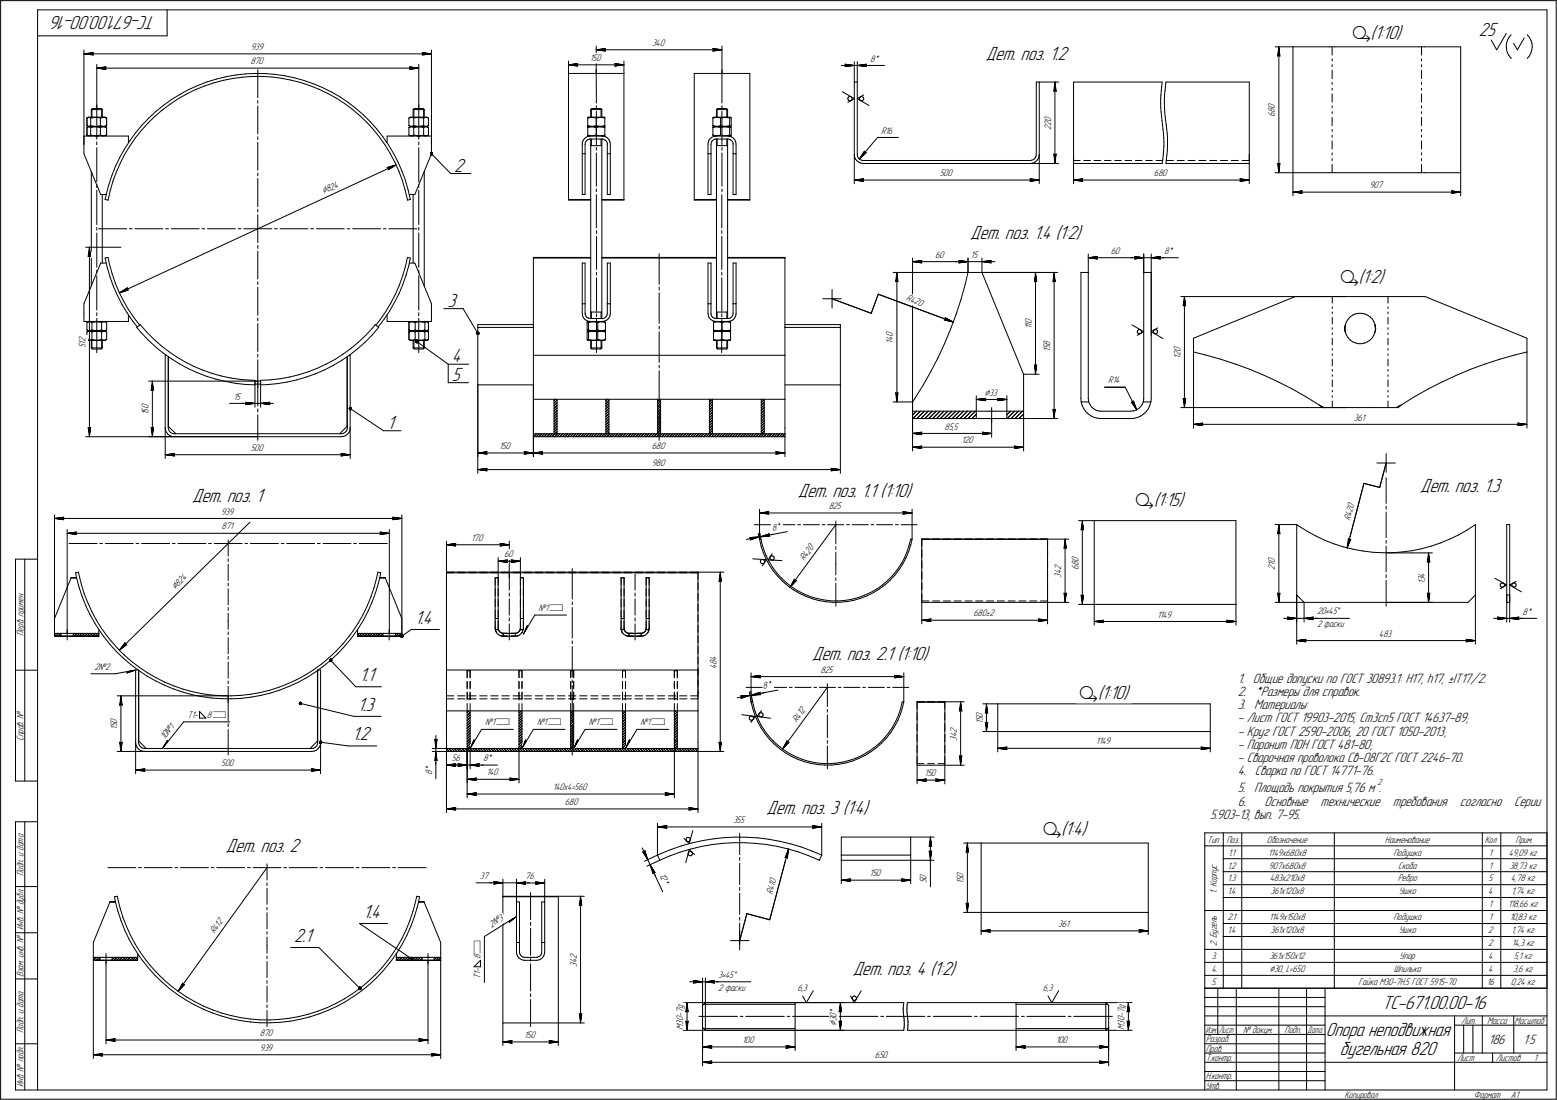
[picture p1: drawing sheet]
<svg xmlns="http://www.w3.org/2000/svg" width="842mm" height="595mm" viewBox="0 0 842 595" stroke-linecap="round" stroke-linejoin="round" font-family="sans-serif">
<defs><g id="words">
<g font-size="11.2">
<text x="731" y="21">ä(1:10)</text>
<text x="724" y="153">ä(1:2)</text>
<text x="614" y="274">ä(1:15)</text>
<text x="583" y="378">ä(1:10)</text>
<text x="564" y="452">ä(1:4)</text>
</g>
<g font-size="10.9">
<text x="84" y="9" transform="rotate(-180 84 9)">ТС-671.00.00-16</text>
<text x="799" y="19">25</text>
<text x="533" y="32">Дет. поз. 1.2</text>
<text x="246" y="93">2</text>
<text x="525" y="129">Дет. поз. 1.4 (1:2)</text>
<text x="242" y="166">3</text>
<text x="244" y="196">4</text>
<text x="244" y="206">5</text>
<text x="209" y="232">1</text>
<text x="431" y="269">Дет. поз. 1.1 (1:10)</text>
<text x="768" y="266">Дет. поз. 1.3</text>
<text x="104" y="271">Дет. поз. 1</text>
<text x="224" y="337">1.4</text>
<text x="439" y="357">Дет. поз. 2.1 (1:10)</text>
<text x="194" y="368">1.1</text>
<text x="193" y="384">1.3</text>
<text x="190" y="400">1.2</text>
<text x="414" y="440">Дет. поз. 3 (1:4)</text>
<text x="122" y="460">Дет. поз. 2</text>
<text x="196" y="496">1.4</text>
<text x="159" y="509">2.1</text>
<text x="461" y="527">Дет. поз. 4 (1:2)</text>
<text x="747" y="545">ТС-671.00.00-16</text>
<text x="717" y="560">Опора неподвижная</text>
<text x="724" y="570">бугельная 820</text>
</g>
<g font-size="7.8">
<text x="669" y="369">1. Общие допуски по ГОСТ 30893.1: H17, h17, ±IT17/2.</text>
<text x="669" y="376">2. *Размеры для справок.</text>
<text x="669" y="384">3. Материалы:</text>
<text x="669" y="391">- Лист ГОСТ 19903-2015, Ст3сп5 ГОСТ 14637-89;</text>
<text x="669" y="398">- Круг ГОСТ 2590-2006, 20 ГОСТ 1050-2013;</text>
<text x="669" y="405">- Паронит ПОН ГОСТ 481-80;</text>
<text x="669" y="412">- Сварочная проволока Св-08Г2С ГОСТ 2246-70.</text>
<text x="669" y="419">4. Сварка по ГОСТ 14771-76.</text>
<text x="669" y="428">5. Площадь покрытия 5,76 м .</text>
<text x="669" y="436">6.</text>
<text x="684" y="436">Основные</text>
<text x="714" y="436">технические</text>
<text x="753" y="436">требования</text>
<text x="789" y="436">согласно</text>
<text x="819" y="436">Серии</text>
<text x="654" y="443">5.903-13, вып. 7-95.</text>
<text x="805" y="564">186</text>
<text x="823" y="564">1:5</text>
</g>
<g font-size="5.9">
<text x="175" y="105" transform="rotate(-25 175 105)">Ç824</text>
<text x="532" y="214">Ç33</text>
<text x="95" y="319" transform="rotate(-44 95 319)">Ç824</text>
<text x="686" y="526">Ç30, L=650</text>
<text x="452" y="555" transform="rotate(-90 452 555)">Ç</text>
</g>
<text font-size="5.5" x="260" y="516" transform="rotate(-90 260 516)">ì</text>
<g font-size="5.4">
<text x="136" y="27">939</text>
<text x="353" y="25">340</text>
<text x="135" y="35">870</text>
<text x="319" y="33">150</text>
<text x="470" y="33">8*</text>
<text x="689" y="59" transform="rotate(-90 689 59)">0</text>
<text x="568" y="66" transform="rotate(-90 568 66)">0</text>
<text x="689" y="63" transform="rotate(-90 689 63)">6</text>
<text x="689" y="61" transform="rotate(-90 689 61)">8</text>
<text x="568" y="70" transform="rotate(-90 568 70)">2</text>
<text x="568" y="68" transform="rotate(-90 568 68)">2</text>
<text x="476" y="72">R16</text>
<text x="508" y="95">500</text>
<text x="624" y="95">680</text>
<text x="740" y="102">907</text>
<text x="600" y="137">60</text>
<text x="629" y="137">8*</text>
<text x="505" y="139">60</text>
<text x="525" y="139">15</text>
<text x="490" y="162" transform="rotate(20 490 162)">R420</text>
<text x="558" y="178" transform="rotate(-90 558 178)">1</text>
<text x="558" y="177" transform="rotate(-90 558 177)">1</text>
<text x="558" y="175" transform="rotate(-90 558 175)">0</text>
<text x="46" y="185" transform="rotate(-90 46 185)">2</text>
<text x="483" y="186" transform="rotate(-90 483 186)">1</text>
<text x="483" y="184" transform="rotate(-90 483 184)">4</text>
<text x="483" y="182" transform="rotate(-90 483 182)">0</text>
<text x="46" y="188" transform="rotate(-90 46 188)">5</text>
<text x="46" y="186" transform="rotate(-90 46 186)">1</text>
<text x="568" y="190" transform="rotate(-90 568 190)">1</text>
<text x="568" y="189" transform="rotate(-90 568 189)">5</text>
<text x="568" y="187" transform="rotate(-90 568 187)">8</text>
<text x="638" y="190" transform="rotate(-90 638 190)">0</text>
<text x="638" y="194" transform="rotate(-90 638 194)">1</text>
<text x="638" y="192" transform="rotate(-90 638 192)">2</text>
<text x="599" y="207">R14</text>
<text x="80" y="221" transform="rotate(-90 80 221)">0</text>
<text x="126" y="216">15</text>
<text x="80" y="225" transform="rotate(-90 80 225)">1</text>
<text x="80" y="223" transform="rotate(-90 80 223)">5</text>
<text x="732" y="227">361</text>
<text x="511" y="232">85,5</text>
<text x="520" y="240">120</text>
<text x="136" y="244">500</text>
<text x="270" y="243">150</text>
<text x="352" y="243">680</text>
<text x="352" y="252">980</text>
<text x="448" y="275">825</text>
<text x="120" y="278">939</text>
<text x="730" y="282" transform="rotate(-76 730 282)">R420</text>
<text x="120" y="286">871</text>
<text x="418" y="287" transform="rotate(-11 418 287)">8*</text>
<text x="255" y="292">170</text>
<text x="272" y="301">60</text>
<text x="435" y="304" transform="rotate(-54 435 304)">R420</text>
<text x="583" y="306" transform="rotate(-90 583 306)">8</text>
<text x="583" y="304" transform="rotate(-90 583 304)">0</text>
<text x="689" y="305" transform="rotate(-90 689 305)">0</text>
<text x="574" y="310" transform="rotate(-90 574 310)">4</text>
<text x="574" y="308" transform="rotate(-90 574 308)">2</text>
<text x="583" y="308" transform="rotate(-90 583 308)">6</text>
<text x="689" y="308" transform="rotate(-90 689 308)">2</text>
<text x="689" y="306" transform="rotate(-90 689 306)">1</text>
<text x="574" y="312" transform="rotate(-90 574 312)">3</text>
<text x="770" y="316" transform="rotate(-90 770 316)">1</text>
<text x="770" y="314" transform="rotate(-90 770 314)">3</text>
<text x="770" y="312" transform="rotate(-90 770 312)">4</text>
<text x="291" y="330">№1ì</text>
<text x="526" y="333">680±2</text>
<text x="626" y="334">1149</text>
<text x="712" y="332">20•45Å</text>
<text x="823" y="332">8*</text>
<text x="712" y="339">2 фаски</text>
<text x="13" y="344" transform="rotate(-90 13 344)">Перв. примен.</text>
<text x="746" y="344">483</text>
<text x="387" y="360" transform="rotate(-90 387 360)">8</text>
<text x="387" y="357" transform="rotate(-90 387 357)">4</text>
<text x="51" y="362">2№2</text>
<text x="387" y="362" transform="rotate(-90 387 362)">4</text>
<text x="444" y="364">825</text>
<text x="413" y="373" transform="rotate(-11 413 373)">8*</text>
<text x="101" y="388">Т1-</text>
<text x="112" y="388">8ì</text>
<text x="531" y="388" transform="rotate(-90 531 388)">0</text>
<text x="63" y="395" transform="rotate(-90 63 395)">1</text>
<text x="63" y="393" transform="rotate(-90 63 393)">5</text>
<text x="63" y="391" transform="rotate(-90 63 391)">0</text>
<text x="262" y="392">№1ì</text>
<text x="290" y="392">№1ì</text>
<text x="318" y="392">№1ì</text>
<text x="346" y="392">№1ì</text>
<text x="431" y="391" transform="rotate(-54 431 391)">R412</text>
<text x="531" y="392" transform="rotate(-90 531 392)">1</text>
<text x="531" y="390" transform="rotate(-90 531 390)">5</text>
<text x="13" y="401" transform="rotate(-90 13 401)">Справ. №</text>
<text x="89" y="400" transform="rotate(-51 89 400)">10№1</text>
<text x="517" y="400" transform="rotate(-90 517 400)">3</text>
<text x="517" y="398" transform="rotate(-90 517 398)">4</text>
<text x="517" y="396" transform="rotate(-90 517 396)">2</text>
<text x="593" y="403">1149</text>
<text x="244" y="412">56</text>
<text x="261" y="412">8*</text>
<text x="120" y="414">500</text>
<text x="234" y="419" transform="rotate(-90 234 419)">8</text>
<text x="234" y="417" transform="rotate(-90 234 417)">*</text>
<text x="263" y="419">140</text>
<text x="500" y="420">150</text>
<text x="299" y="427">140х4=560</text>
<text x="305" y="435">680</text>
<text x="396" y="445">355</text>
<text x="653" y="456">Тип</text>
<text x="663" y="456">Поз.</text>
<text x="685" y="456">Обозначение</text>
<text x="749" y="456">Наименование</text>
<text x="803" y="456">Кол</text>
<text x="819" y="456">Прим.</text>
<text x="664" y="463">1.1</text>
<text x="686" y="463">1149х680х8</text>
<text x="753" y="463">Подушка</text>
<text x="805" y="463">1</text>
<text x="816" y="463">49,09 кг</text>
<text x="13" y="474" transform="rotate(-90 13 474)">Подп. и дата</text>
<text x="356" y="473" transform="rotate(65 356 473)">12*</text>
<text x="470" y="474">150</text>
<text x="664" y="470">1.2</text>
<text x="686" y="470">907х680х8</text>
<text x="756" y="470">Скоба</text>
<text x="805" y="470">1</text>
<text x="816" y="470">38,73 кг</text>
<text x="259" y="475">37</text>
<text x="284" y="475">76</text>
<text x="501" y="478" transform="rotate(-90 501 478)">5</text>
<text x="501" y="476" transform="rotate(-90 501 476)">0</text>
<text x="521" y="478" transform="rotate(-90 521 478)">1</text>
<text x="521" y="477" transform="rotate(-90 521 477)">5</text>
<text x="521" y="475" transform="rotate(-90 521 475)">0</text>
<text x="664" y="477">1.3</text>
<text x="686" y="477">483х210х8</text>
<text x="756" y="477">Ребро</text>
<text x="805" y="477">5</text>
<text x="817" y="477">4,78 кг</text>
<text x="418" y="484" transform="rotate(-75 418 484)">R410</text>
<text x="658" y="483" transform="rotate(-90 658 483)">1. Корпус</text>
<text x="664" y="484">1.4</text>
<text x="687" y="484">361х120х8</text>
<text x="756" y="484">Ушко</text>
<text x="805" y="484">4</text>
<text x="817" y="484">1,74 кг</text>
<text x="805" y="491">1</text>
<text x="815" y="491">118,66 кг</text>
<text x="664" y="498">2.1</text>
<text x="686" y="498">1149х150х8</text>
<text x="753" y="498">Подушка</text>
<text x="805" y="498">1</text>
<text x="816" y="498">10,83 кг</text>
<text x="13" y="503" transform="rotate(-90 13 503)">Инв. № дубл.</text>
<text x="266" y="502" transform="rotate(-32 266 502)">2№3</text>
<text x="572" y="501">361</text>
<text x="116" y="505" transform="rotate(-54 116 505)">R412</text>
<text x="664" y="505">1.4</text>
<text x="687" y="505">361х120х8</text>
<text x="756" y="505">Ушко</text>
<text x="805" y="505">2</text>
<text x="817" y="505">1,74 кг</text>
<text x="658" y="512" transform="rotate(-90 658 512)">2. Бугель</text>
<text x="805" y="512">2</text>
<text x="817" y="512">14,3 кг</text>
<text x="260" y="519" transform="rotate(-90 260 519)">8</text>
<text x="312" y="521" transform="rotate(-90 312 521)">4</text>
<text x="312" y="519" transform="rotate(-90 312 519)">2</text>
<text x="655" y="519">3.</text>
<text x="686" y="519">361х150х12</text>
<text x="757" y="519">Упор</text>
<text x="805" y="519">4</text>
<text x="818" y="519">5,1 кг</text>
<text x="260" y="527" transform="rotate(-90 260 527)">1</text>
<text x="260" y="526" transform="rotate(-90 260 526)">-</text>
<text x="312" y="523" transform="rotate(-90 312 523)">3</text>
<text x="655" y="526">4.</text>
<text x="753" y="526">Шпилька</text>
<text x="805" y="526">4</text>
<text x="818" y="526">3,6 кг</text>
<text x="13" y="528" transform="rotate(-90 13 528)">Взам. инв. №</text>
<text x="260" y="529" transform="rotate(-90 260 529)">Т</text>
<text x="388" y="529">3•45Å</text>
<text x="655" y="533">5.</text>
<text x="735" y="533">Гайка М30-7Н.5 ГОСТ 5915-70</text>
<text x="804" y="533">16</text>
<text x="817" y="533">0,24 кг</text>
<text x="388" y="536">2 фаски</text>
<text x="431" y="536">6,3</text>
<text x="564" y="536">6,3</text>
<text x="369" y="546" transform="rotate(-90 369 546)">g</text>
<text x="608" y="546" transform="rotate(-90 608 546)">g</text>
<text x="369" y="550" transform="rotate(-90 369 550)">-</text>
<text x="369" y="548" transform="rotate(-90 369 548)">7</text>
<text x="452" y="550" transform="rotate(-90 452 550)">0</text>
<text x="452" y="548" transform="rotate(-90 452 548)">*</text>
<text x="608" y="550" transform="rotate(-90 608 550)">-</text>
<text x="608" y="548" transform="rotate(-90 608 548)">7</text>
<text x="369" y="557" transform="rotate(-90 369 557)">M</text>
<text x="369" y="554" transform="rotate(-90 369 554)">3</text>
<text x="369" y="552" transform="rotate(-90 369 552)">0</text>
<text x="452" y="552" transform="rotate(-90 452 552)">3</text>
<text x="608" y="557" transform="rotate(-90 608 557)">M</text>
<text x="608" y="554" transform="rotate(-90 608 554)">3</text>
<text x="608" y="552" transform="rotate(-90 608 552)">0</text>
<text x="790" y="554">Лит.</text>
<text x="804" y="554">Масса</text>
<text x="819" y="554">Масштаб</text>
<text x="13" y="559" transform="rotate(-90 13 559)">Подп. и дата</text>
<text x="140" y="560">870</text>
<text x="283" y="561">150</text>
<text x="401" y="564">100</text>
<text x="571" y="564">100</text>
<text x="652" y="564">Разраб.</text>
<text x="672" y="559">№ докум.</text>
<text x="694" y="559">Подп.</text>
<text x="141" y="568">939</text>
<text x="652" y="569">Пров.</text>
<text x="473" y="572">650</text>
<text x="652" y="574">Т.контр.</text>
<text x="788" y="574">Лист</text>
<text x="809" y="574">Листов</text>
<text x="829" y="574">1</text>
<text x="13" y="588" transform="rotate(-90 13 588)">Инв. № подл.</text>
<text x="652" y="584">Н.контр.</text>
<text x="652" y="589">Утв.</text>
<text x="727" y="594">Копировал</text>
<text x="797" y="594">Формат</text>
<text x="817" y="594">A1</text>
</g>
<g font-size="5.3">
<text x="652" y="559">Изм.</text>
<text x="659" y="559">Лист</text>
<text x="707" y="559">Дата</text>
</g>
<text font-size="5.1" x="745" y="424">2</text>
</g></defs>
<g fill="none" stroke="#000" stroke-width=".54">
<path d="M0 0v594zM0 0h841zM20 5v584zM20 5h816zM20 19h70zM90 5v14zM814 18l-5 9zM817 19l-1 1zM826 19h.1M826 19l1 1zM836 5v584zM841 0v594z"/>
<path d="M45 27v51zM45 29l5-1zM45 29l5 1zM45 29h188zM50 29v1zM50 28v1zM52 35v24zM52 37l5-1zM52 37l5 1zM52 37h174zM57 37v1zM57 36v1z"/>
<path d="M133 40h5zM138 40h5zM139 38v15zM143 40h6zM221 38l5-1zM221 36l1 1zM221 36l5 1zM222 37l-1 1zM226 35v24zM228 30l5-1zM228 28l1 1zM228 28l5 1z"/>
<path d="M229 29l-1 1zM233 27v51zM307 40h30zM307 40v68zM307 33v7zM307 35l5-1zM307 35l5 1zM307 35h30zM312 35v1zM312 34v1zM322 38v18zM322 25v15z"/>
<path d="M322 27l5-1zM322 27l5 1zM322 27h68zM327 27v1zM327 26v1zM332 36l5-1zM332 34l1 1zM332 34l5 1zM333 35l-1 1zM337 40v68zM337 33v7zM375 40h30z"/>
<path d="M375 40v68zM385 28l5-1zM385 26l1 1zM385 26l5 1zM386 27l-1 1zM390 38v18zM390 25v15zM405 40v68zM455 35h7zM457 35h5zM457 35h.1M457 36l5-1z"/>
<path d="M457 35v1zM462 33v11zM462 35h1zM463 35h5zM463 33v11zM463 35l5 1zM463 35h7zM468 35v1zM468 35h10zM468 35h.1M689 25h10zM691 30h.1"/>
<path d="M691 25l1 5zM691 30h1zM691 25v5zM691 25v68zM699 25v68zM699 25h20zM719 25h3zM720 25v5zM720 32v1zM720 35v1zM720 38v5zM722 25h45z"/>
<path d="M767 25h3zM769 25v5zM769 32v1zM769 35v1zM769 38v5zM770 25h20zM790 25v68zM806 22l3 5zM814 25v2zM814 23v2zM814 27l1 2zM815 29l1 1z"/>
<path d="M815 22l-1 1zM816 30l1 1zM816 20l-1 2zM817 31h.1M818 23l2 4zM824 20l-4 7zM827 30l-1 2zM827 20l1 2zM828 29l-1 1zM828 22v2zM828 27v2zM828 24v1z"/>
<path d="M828 25v2zM49 59v4zM49 59h6zM49 59h1zM50 59v4zM50 59h.1M50 59h5zM52 57v18zM55 59h.1M55 59v4zM88 59l4-3zM88 57l5-3z"/>
<path d="M92 56l4-3zM93 54l4-3zM96 53l5-2zM97 51l5-3zM101 51l5-3zM102 48l5-2zM106 48l5-2zM107 46l5-2zM111 46l5-1zM112 44l5-1zM116 45l5-2zM117 43l5-2z"/>
<path d="M121 43l5-1zM122 41h5zM126 42h5zM127 41l6-1zM131 42l5-1zM136 41h6zM139 54v2zM139 57v15zM142 41l5 1zM147 42h5zM149 40l5 1zM152 42l5 1z"/>
<path d="M154 41l5 1zM157 43l6 2zM159 42l5 2zM163 45l5 1zM164 44l5 1zM168 46l4 2zM169 45l5 2zM172 48l5 3zM174 47l5 3zM177 51l5 2zM179 50l5 2zM182 53l4 3z"/>
<path d="M184 52l4 3zM186 56l4 3zM188 55l4 4zM190 59l5 4zM192 59l4 3zM223 59v4zM223 59h1zM223 59h6zM224 59h.1M224 59v4zM224 59h5zM226 57v18z"/>
<path d="M229 59h.1M229 59v4zM319 59v4zM319 59h4zM320 59h.1M320 59v4zM320 59h-1zM320 59h2zM322 57v2zM322 59h3zM323 59h2zM325 59h.1"/>
<path d="M325 59v4zM387 59v4zM387 59h3zM387 59h1zM388 59v4zM388 59h.1M388 59h2zM390 59h3zM390 57v2zM393 59h.1M393 59v4zM455 50l7 3z"/>
<path d="M458 55l4-2zM458 53l1 1zM458 53h.1M459 54h.1M459 52h.1M459 52l-1 1zM459 54l1 1zM459 52h1zM460 55v-1zM460 52v1zM460 53h1zM461 54h-1z"/>
<path d="M461 53v1zM462 44h1zM462 44v40zM463 44v40zM463 53l4-2zM463 53l7 4zM465 54h.1M465 53v1zM465 52h1zM465 52v1zM466 52h.1M466 55v-1z"/>
<path d="M466 52l1 1zM466 54h1zM467 53h.1M467 53v1zM560 44h2zM560 44v40zM562 44v40zM562 44h10zM570 49h.1M570 44l1 5zM570 49h1zM570 44v5z"/>
<path d="M570 44v44zM580 44h48zM580 44v40zM627 56l1 2zM627 54v2zM628 58v3zM628 51l-1 3zM628 49v2zM628 47v2zM628 44v3zM629 54v2zM629 56l1 2z"/>
<path d="M630 51l-1 3zM630 58v3zM630 49v2zM630 47v2zM630 44h45zM630 44v3zM675 44v40zM720 45v1zM720 48v1zM720 51v4zM720 57v1zM769 45v1z"/>
<path d="M769 48v1zM769 51v4zM769 57v1zM45 74h4zM45 74v4zM45 78v5zM47 64v4zM47 64h.1M47 68h.1M47 69v4zM47 69h.1M47 73h.1"/>
<path d="M47 69l1-1zM47 69h1zM47 73l1 1zM47 64l1-1zM47 68h1zM48 73h.1M48 68h.1M48 68h9zM48 63h9zM48 69h1zM48 63l1 1zM48 73h1z"/>
<path d="M48 68h1zM49 69h.1M49 64h.1M49 73h.1M49 68h.1M49 69v4zM49 69h1zM49 74h7zM49 73h1zM49 64v4zM49 64h1zM49 68h1z"/>
<path d="M50 69h1zM50 64l1-1zM50 73h2zM50 68h2zM51 69h2zM51 63l2 1zM51 74h1zM52 73h1zM52 68h1zM52 74h1zM52 80v18zM52 77v1z"/>
<path d="M53 74h.1M53 69h1zM53 64h1zM53 73h1zM53 68h1zM54 69v4zM54 69h1zM54 73h1zM54 64v4zM54 64h1zM54 68h1zM55 69h1z"/>
<path d="M55 64l1-1zM55 73h1zM55 68h1zM55 74h14zM56 69h1zM56 63l1 1zM56 73h1zM56 68h1zM57 68h.1M57 63h.1M57 68v1zM57 74v-1z"/>
<path d="M57 63v1zM57 69h1zM57 64h1zM57 73h1zM57 68h1zM57 69h.1M57 73h.1M57 64h.1M58 64h.1M58 69h.1M58 69v4zM58 73h.1"/>
<path d="M58 68h.1M58 64v4zM69 74v3zM70 76l-3 5zM70 79l-3 4zM73 75l-3 4zM73 72l-3 4zM76 71l-3 4zM77 68l-4 4zM80 67l-4 4zM80 67l4-4zM80 64l4-4z"/>
<path d="M80 64l-3 4zM84 63l4-4zM84 60l4-3zM139 74v1zM139 77v15zM195 63l3 3zM196 62l4 4zM198 66l4 4zM200 66l4 4zM202 70l3 4zM204 70l3 4zM205 74l3 5z"/>
<path d="M207 74l3 4zM208 79l3 4zM209 74v3zM209 74h14zM210 78l3 5zM221 64v4zM221 64h.1M221 64l1-1zM221 68h1zM221 69v4zM221 69h.1M221 69l1-1z"/>
<path d="M221 73l1 1zM221 73h1zM221 69h1zM222 68h1zM222 73h1zM222 63h9zM222 68h9zM222 63l1 1zM222 69h1zM223 68h.1M223 73h.1M223 64h1z"/>
<path d="M223 69h1zM223 74h7zM223 68h1zM223 73h1zM224 64v4zM224 69v4zM224 64h1zM224 68h1zM224 69h1zM224 73h1zM225 68h1zM225 73h1z"/>
<path d="M225 64l1-1zM225 69h1zM226 74h.1M226 74h1zM226 68h2zM226 73h2zM226 77v1zM226 80v18zM226 63l2 1zM226 69h2zM227 74h.1M228 68h1z"/>
<path d="M228 73h1zM228 64h1zM228 69h1zM229 64v4zM229 64h.1M229 68h1zM229 69v4zM229 69h.1M229 73h1zM229 74h4zM229 64l1-1zM229 69h1z"/>
<path d="M230 68h.1M230 73h.1M230 63l1 1zM230 69h1zM230 68h1zM230 73h1zM231 63l1 1zM231 68h1zM231 68l1 1zM231 74l1-1zM231 64h1zM231 69h1z"/>
<path d="M231 73h1zM232 64v4zM232 69v4zM233 78v5zM233 74v4zM315 78v5zM315 77v1zM315 76v1zM316 75l1-1zM316 75l-1 1zM316 78v5zM316 77v1z"/>
<path d="M317 74h1zM317 76l-1 1zM317 76h1zM318 64v4zM318 64h1zM318 64h.1M318 63h.1M318 68h.1M318 68h1zM318 76l1-1zM318 69v4zM318 69h1z"/>
<path d="M318 69h.1M318 74h.1M318 73h.1M318 73h1zM318 74h1zM318 63h9zM318 68h9zM319 64l1-1zM319 69h1zM319 75h.1M319 68h1zM319 73h1z"/>
<path d="M319 74h7zM319 75h7zM319 75v97zM319 79h4zM320 75v4zM320 63l1 1zM320 69h1zM320 68h2zM320 73h2zM321 64h1zM321 69h1zM322 68h.1"/>
<path d="M322 73h.1M322 64v4zM322 64h1zM322 68h1zM322 69v4zM322 69h1zM322 73h1zM322 60v18zM322 80v1zM323 79h2zM323 64l1-1zM323 69h1z"/>
<path d="M323 68h2zM323 73h2zM324 63l2 1zM324 69h2zM325 68h1zM325 73h1zM325 75v4zM325 75v97zM326 74h.1M326 75h.1M326 74h1zM326 64h1z"/>
<path d="M326 69h1zM326 68h1zM326 73h1zM326 75l1 1zM327 63h.1M327 68h.1M327 69h.1M327 74h.1M327 64v4zM327 69v4zM327 73h.1M327 76l1 1z"/>
<path d="M327 74l2 1zM328 77h.1M328 78v5zM328 77v1zM329 75v1zM329 76l1 1zM330 77v1zM330 78v5zM383 78v5zM383 77v1zM383 76v1zM384 75l1-1z"/>
<path d="M384 75l-1 1zM384 78v5zM385 77l-1 1zM385 74h1zM385 76v1zM385 76h1zM385 69v4zM385 69h1zM386 73h.1M385 73h.1M385 73h1zM385 64v4z"/>
<path d="M385 64h1zM386 68h.1M385 68h.1M385 68h1zM385 69h.1M385 64h.1M386 69h.1M386 64h.1M386 74h.1M386 63h.1M386 76l1-1zM386 74h1z"/>
<path d="M386 68h9zM386 63h9zM386 69h1zM386 64l1-1zM386 73h2zM386 68h2zM387 75h.1M387 74h7zM387 75h7zM387 69h2zM387 75v97zM387 79h3z"/>
<path d="M387 63l2 1zM388 73h1zM388 68h1zM388 75v4zM389 69h1zM389 64h1zM389 73h1zM389 68h1zM390 69v4zM390 69h.1M390 73h1zM390 64v4z"/>
<path d="M390 64h.1M390 68h1zM390 79h3zM390 80v1zM390 60v18zM390 69h2zM390 64l2-1zM391 73h1zM391 68h1zM392 69h1zM392 63l1 1zM392 73h2z"/>
<path d="M392 68h2zM393 75v4zM393 75v97zM393 69h1zM393 64h1zM394 74h1zM394 74h.1M394 75h1zM394 73h.1M394 68h.1M394 69v4zM395 69h.1"/>
<path d="M394 64v4zM395 64h.1M395 75v1zM395 73h.1M395 68h.1M395 74h.1M395 63h.1M395 69v4zM395 76l1 1zM395 64v4zM395 74l1 1zM396 77h.1"/>
<path d="M396 78v5zM396 77v1zM396 75l1 1zM397 76l1 1zM398 77v1zM398 78v5zM474 74h12zM474 74l-9 12zM628 61v2zM628 63v2zM628 65v2zM628 67l1 3z"/>
<path d="M629 70v2zM629 72v2zM629 74v3zM629 79v2zM629 77v2zM630 61v2zM630 63v2zM630 65l1 2zM631 67v3zM631 70v2zM631 72v2zM631 74v3z"/>
<path d="M631 77v2zM631 79v2zM720 60v1zM720 63v5zM720 70v1zM720 73v1zM720 76v5zM769 60v1zM769 63v5zM769 70v1zM769 73v1zM769 76v5z"/>
<path d="M45 83l9 22zM49 93v62zM52 100v1zM60 95l-1 5zM61 98l-1 5zM62 90l-2 5zM63 93l-2 5zM65 85l-3 5zM65 88l-2 5zM67 81l-2 4zM67 83l-2 5zM139 94v1z"/>
<path d="M139 97v15zM209 91h1zM209 91l5-2zM210 92l4-3zM210 91v1zM211 83l2 5zM213 83l2 5zM213 88l3 5zM215 88l2 5zM216 93l2 5zM217 93l2 5zM218 98l1 5z"/>
<path d="M219 98l2 5zM226 100v1zM229 93v62zM233 83l-9 22zM233 83l11 11zM244 94h11zM315 83v22zM315 83h1zM316 83v22zM322 83v18zM328 83h2zM328 83v22z"/>
<path d="M330 83v22zM383 83v22zM383 83h1zM384 83v22zM390 83v18zM396 83h2zM396 83v22zM398 83v22zM462 84v1zM462 84v15zM462 97h5zM462 97l5 1z"/>
<path d="M462 97h100zM462 85l1 1zM463 86v1zM463 87l1 1zM463 84h1zM464 84v1zM464 85l1 1zM464 88h1zM465 86l3-3zM465 86l1 1zM465 88h2zM466 87h1z"/>
<path d="M466 97l1 1zM467 87h90zM467 88h90zM467 97h-1zM467 82l-2 4zM467 82v1zM467 83h1zM557 98l5-1zM557 97h.1M557 97h5zM557 88h1zM557 87h1z"/>
<path d="M557 88h15zM557 97v1zM558 87l1-1zM558 88h1zM559 86h1zM559 88l1-1zM560 85v1zM560 84v1zM561 86l-1 1zM562 85l-1 1zM562 84v1zM562 84v15z"/>
<path d="M570 83v5zM570 83v1zM570 84l1-1zM571 83l-1 5zM580 88h48zM580 84v4zM580 84v3zM580 87h4zM580 88v11zM580 97h5zM580 97l5 1zM580 97h95z"/>
<path d="M585 97v1zM585 97h.1M586 87h4zM591 87h4zM597 87h4zM603 87h3zM608 87h4zM614 87h3zM619 87h4zM625 87h4zM629 86l-1 2zM629 84v2z"/>
<path d="M629 81v3zM630 88h45zM631 87h3zM631 86l-1 2zM631 84v2zM631 81v3zM636 87h4zM642 87h4zM648 87h4zM654 87h4zM660 87h4zM666 87h3z"/>
<path d="M670 98l5-1zM670 97h1zM670 97h5zM671 97l-1 1zM671 87h4zM675 84v4zM675 84v3zM675 88v11zM689 93h10zM691 88v5zM691 88v1zM691 89l1-1z"/>
<path d="M692 88l-1 5zM699 93h20zM699 93v13zM719 93h3zM720 83v1zM720 86v1zM720 89v4zM722 93h45zM767 93h3zM769 83v1zM769 86v1zM769 89v4z"/>
<path d="M770 93h20zM790 93v13zM52 103v18zM54 105h3zM55 105v37zM57 108h1zM57 105v3zM59 100l-2 5zM60 103l-2 5zM139 113v2zM139 116v8zM219 103l1 5z"/>
<path d="M220 108h.1M220 108h2zM221 103l1 5zM221 105h3zM223 105v37zM226 103v18zM307 108h12zM307 108h.1M315 105h1zM322 102v2zM322 105v18zM325 108h12z"/>
<path d="M328 105h2zM337 108h.1M375 108h12zM375 108h.1M383 105h1zM390 105v18zM390 102v2zM393 108h12zM396 105h2zM405 108h.1M699 104l5-1zM699 104h5z"/>
<path d="M699 104h91zM703 104h1zM704 103l-1 1zM785 104h5zM785 103v1zM785 103l5 1zM785 104h.1M46 134h19zM48 139v-1zM48 134l1 5zM48 138l1 1zM48 134v5z"/>
<path d="M48 134v102zM52 126v19zM52 123v1zM53 124h15zM57 140l1-1zM57 140l1 5zM58 139l1 4zM70 124h1zM73 124h15zM90 124h1zM93 124h15zM109 124h2z"/>
<path d="M112 124h15zM129 124h1zM132 124h7zM139 136v15zM139 133v1zM139 124v7zM139 124h8zM148 124h2zM151 124h16zM168 124h2zM171 124h15zM188 124h1z"/>
<path d="M191 124h15zM207 124h2zM210 124h15zM220 139l2 1zM220 139l-1 5zM222 140l-1 4zM226 123v1zM226 126v19zM288 139h.1M288 140h31zM288 140v37zM288 139h31z"/>
<path d="M322 125v1zM322 128v18zM325 140h62zM325 139h62zM356 137v17zM390 128v18zM390 125v1zM393 140h31zM393 139h31zM424 139h.1M424 140v37zM493 140v82z"/>
<path d="M523 140v7zM531 140v7zM588 137v10zM588 139h5zM588 139l5 1zM588 139h30zM593 139v1zM593 139h.1M611 139h7zM613 139h5zM613 139h1zM614 139l-1 1z"/>
<path d="M618 137v10zM618 139h4zM622 139h5zM622 137v44zM622 139l5 1zM622 139h7zM627 139v1zM627 139h10zM627 139h.1M52 149v19zM52 146v2zM54 142h3z"/>
<path d="M54 142l-9 22zM58 145l2 5zM59 143l2 5zM60 150l1 5zM61 148l1 5zM61 155l2 5zM62 153l2 5zM63 160l3 5zM64 158l3 5zM65 158l4-2zM65 158l4-1zM65 158l149-69z"/>
<path d="M69 156v1zM69 156h.1M139 155v16zM139 152v2zM214 159l-3 5zM216 159l-3 4zM216 154l-2 5zM218 149l-2 5zM218 154l-2 5zM219 144l-1 5zM220 149l-2 5zM221 144l-1 5z"/>
<path d="M221 142h3zM224 142l9 22zM226 146v2zM226 149v19zM315 142h1zM315 142v22zM316 142v22zM322 147v2zM322 150v18zM328 142v22zM328 142h2zM330 142v22z"/>
<path d="M356 158v17zM356 155v2zM383 142h1zM383 142v22zM384 142v22zM390 150v18zM390 147v2zM396 142v22zM396 142h2zM398 142v22zM450 157v10zM475 159l40 15z"/>
<path d="M475 159l-4 10zM483 147h40zM484 152h1zM485 147v5zM485 152h.1M485 147l-1 5zM485 147v70zM493 141h5zM493 141l5 1zM493 141h30zM498 141v1zM498 141h.1"/>
<path d="M516 141h7zM518 141h5zM518 141h1zM518 142l5-1zM519 141l-1 1zM522 154l-2 8zM523 147h8zM523 147l-1 7zM523 141h8zM531 147l22 55zM531 147h31zM531 147h41z"/>
<path d="M531 141l5 1zM531 141h5zM531 141h7zM535 141l1 1zM536 141h-1zM559 152h1zM560 147v5zM560 152h.1M560 147l-1 5zM560 147v55zM569 152h1zM570 147v5z"/>
<path d="M570 152h.1M570 147l-1 5zM570 147v79zM584 147v68zM584 147h4zM588 147v68zM613 140l5-1zM618 147h4zM618 147v68zM622 147v68zM45 164v5zM45 174h4z"/>
<path d="M45 169v5zM47 179v5zM47 179h1zM47 179h.1M47 174v4zM47 178l1 1zM47 174h1zM47 174h.1M48 179h.1M48 179h9zM48 179h1zM48 174h1z"/>
<path d="M49 179h1zM49 174h7zM49 174h1zM49 179l1-1zM50 179v5zM50 174v4zM50 179h1zM50 178l1 1zM50 174h1zM51 179h1zM51 174h1zM52 174h1z"/>
<path d="M52 179h2zM52 172v19zM52 169v2zM52 174h2zM53 174h.1M54 179l1-1zM54 179h1zM54 174h1zM55 179v5zM55 179h.1M55 174v4zM55 178l1 1z"/>
<path d="M55 174h.1M55 174h14zM55 179h1zM55 174h1zM56 179h.1M56 179h1zM56 174h1zM57 179h1zM57 179l1-1zM57 174h1zM58 179v5zM58 174v4z"/>
<path d="M66 165l3 4zM67 163l2 4zM69 169l3 4zM69 167l3 5zM69 170v4zM72 173l2 4zM72 172l4 4zM74 177l2-1zM74 177l2 3zM76 176l3 3zM76 180l4 4zM79 179l4 4z"/>
<path d="M139 175v15zM139 172v1zM201 178l-3 3zM203 176l2 1zM203 176l-2 2zM205 177l-4 4zM206 173l-3 3zM208 173l-4 4zM209 168l-3 5zM209 170v4zM209 174h14zM211 168l-3 5z"/>
<path d="M211 164l-2 4zM213 163l-2 5zM221 179v5zM221 179h.1M221 174v4zM221 178h.1M221 178v1zM221 174h.1M221 178l1 1zM221 174h1zM221 179h1zM222 174h1z"/>
<path d="M222 179h1zM222 179h.1M222 179h9zM223 174h1zM223 179h1zM223 174h7zM224 174h.1M224 179h.1M224 179v-1zM224 174v4zM224 178l2 1zM224 174h1z"/>
<path d="M224 179v5zM224 179h1zM225 174h2zM225 179h2zM226 174h.1M226 179h1zM226 174h1zM226 169v2zM226 172v19zM227 174h.1M227 174h2zM227 179h2z"/>
<path d="M229 174h1zM229 179h1zM229 179l1-1zM229 174h4zM230 174v4zM230 178v1zM230 174h.1M230 179v5zM230 179h.1M230 174h1zM230 179h1zM231 174h.1"/>
<path d="M231 179h.1M231 179l1-1zM231 174h1zM232 174h.1M232 179h.1M232 178h.1M232 174v4zM232 179v5zM233 169v5zM233 164v5zM240 167h10zM250 167l8 13z"/>
<path d="M258 176v1zM258 176h30zM258 177h30zM258 177v31zM288 177h.1M288 177v15zM315 169v2zM315 164v5zM315 164h1zM315 171v1zM315 172l1 1zM316 173h1z"/>
<path d="M316 164v5zM316 169v1zM316 170l1 1zM317 171v1zM317 173l1 1zM317 172h1zM317 179v5zM317 174v4zM317 178h.1M317 174h.1M317 179h.1M318 174h.1"/>
<path d="M318 179h.1M318 179h9zM318 174h1zM318 179v5zM318 179h1zM318 174v4zM318 178l1 1zM318 172h1zM319 179h1zM319 174h1zM319 174h7zM319 172h7z"/>
<path d="M319 179h2zM319 169h4zM320 169v3zM320 179h2zM320 174h2zM321 179h1zM322 179h1zM322 174h1zM322 179l1-1zM322 170v1zM322 173v18zM323 169h2z"/>
<path d="M323 179v5zM323 179h1zM323 174v4zM323 178l1 1zM323 174h1zM324 179h1zM324 174h1zM325 169v3zM325 179h1zM325 174h1zM325 179h2zM326 174h1z"/>
<path d="M326 172h.1M326 172h1zM326 179h1zM327 179v-1zM327 179h.1M327 174h.1M327 174l1-1zM327 172l1-1zM327 179v5zM327 174v4zM327 178h.1M328 173l1-1z"/>
<path d="M328 170v1zM328 164v5zM328 169v1zM328 164h2zM330 171l-1 1zM330 170v1zM330 164v5zM330 169v1zM356 179v17zM356 176v2zM383 169v2zM383 164v5z"/>
<path d="M383 164h1zM383 171v1zM383 172l1 1zM384 173h1zM384 164v5zM384 170l1 1zM384 169v1zM385 171v1zM385 173l1 1zM385 172h1zM386 179v5zM386 179h.1"/>
<path d="M386 179h1zM386 174v4zM386 178v1zM386 178l1 1zM386 174h.1M386 174h1zM386 179h9zM386 172h1zM387 179h1zM387 174h1zM387 174h7zM387 172h7z"/>
<path d="M387 169h3zM388 169v3zM388 179h1zM388 174h1zM388 179h2zM389 179h1zM389 174h1zM390 179v-1zM390 169h3zM390 173v18zM390 170v1zM390 179v5z"/>
<path d="M390 179h1zM390 174v4zM390 178l1 1zM390 174h1zM391 179h2zM391 174h2zM393 179h1zM393 174h1zM393 169v3zM394 172h.1M394 174h1zM394 179h1z"/>
<path d="M394 172h1zM394 179l1-1zM395 174l1-1zM395 179h.1M395 174h.1M395 172l1-1zM395 179v5zM395 174v4zM395 178v1zM396 173l1-1zM396 170v1zM396 164v5z"/>
<path d="M396 169v1zM396 164h2zM398 171l-1 1zM398 170v1zM398 164v5zM398 169v1zM424 176h30zM424 177h30zM424 177v15zM424 177h.1M445 162h10zM450 162l21 7z"/>
<path d="M454 176v1zM454 177v31zM510 173l5 1zM510 173h1zM511 172v1zM511 172l4 2zM514 178l-3 8zM517 170l-3 8zM520 162l-3 8zM612 176l6 3zM615 179v1zM615 179h.1"/>
<path d="M615 178h1zM615 178v1zM616 178h.1M616 178l1 1zM617 179h.1M617 179v1zM622 179l4-2zM622 179l7 4zM624 179h.1M624 179v1zM624 178h1zM624 178v1z"/>
<path d="M625 178h.1M625 178l1 1zM626 179h.1M626 179v1zM638 160h89zM640 165h.1M640 160l1 5zM640 165h1zM640 160v5zM640 160v60zM700 160h13zM713 160h14z"/>
<path d="M720 177v1zM720 172v3zM720 169v1zM720 166v1zM720 160v4zM727 177h.1M727 178h.1M727 178v1zM727 176h.1M727 179h.1M727 177v1zM727 160h16z"/>
<path d="M727 176v1zM727 180l1 1zM728 174l-1 2zM729 173l-1 1zM730 171l1-1zM730 171l-1 2zM731 170h2zM733 170l2-1zM735 169h1zM736 169l2 1zM738 170h1zM739 170l2 1z"/>
<path d="M741 171l1 2zM742 173l1 1zM743 174v2zM743 180v1zM743 160h15zM743 180h.1M743 176h.1M743 176l1 1zM744 179l-1 1zM744 179h.1M744 177h.1M744 177v2z"/>
<path d="M744 178h.1M750 177v1zM750 172v3zM750 169v1zM750 166v1zM750 160v4zM758 160h12zM770 160l55 23zM47 184h1zM48 184h.1M48 184h9zM48 184h1z"/>
<path d="M49 184h1zM49 184v4zM49 188l1 1zM49 188h6zM50 184v4zM50 188h.1M50 184h1zM50 189h5zM51 184h1zM52 184h2zM54 184h1zM55 188h.1"/>
<path d="M55 184v4zM55 184h1zM55 188v1zM56 184h.1M56 184h1zM57 184h1zM80 184l4 3zM83 183l4 4zM84 187l4 4zM87 187l4 3zM88 191l5 3zM89 192h1z"/>
<path d="M89 192v39zM91 193v38zM91 190l4 3zM93 194l4 3zM95 193l5 3zM97 197l5 2zM100 196l5 2zM102 199l5 3zM105 198l4 2zM139 195v15zM139 192v1zM172 199l4-2z"/>
<path d="M176 200l4-2zM176 197l5-3zM180 198l5-3zM181 194l4-2zM185 195l4-3zM185 192l5-4zM188 193v38zM189 192h.1M189 192l4-4zM189 192v39zM190 188l4-3zM193 188l5-3z"/>
<path d="M194 185l4-4zM201 181l-3 4zM221 184h.1M221 184h1zM222 184h1zM222 184h.1M222 184h9zM223 184h1zM223 184v4zM223 188h6zM223 188l1 1zM224 188h.1"/>
<path d="M224 184v4zM224 184h.1M224 189h5zM224 184h2zM225 185l17 12zM226 184h1zM227 184h2zM229 184h1zM229 188h.1M229 184v4zM229 188v1zM230 184h.1"/>
<path d="M230 184h1zM231 184h.1M232 184h.1M242 197v10zM242 197h11zM288 192h136zM288 192v24zM317 184h.1M318 184h.1M318 184h9zM318 184h1zM319 184h2z"/>
<path d="M319 184v4zM319 188h4zM319 188l1 1zM320 188h.1M320 184v4zM320 189h2zM321 184h1zM322 184h1zM322 189h3zM323 188h2zM323 184h1zM324 184h1z"/>
<path d="M325 184v4zM325 188h.1M325 184h2zM325 188v1zM327 184h.1M356 197v2zM386 184h.1M386 184h1zM386 184h9zM387 184h1zM387 184v4zM387 188l1 1z"/>
<path d="M387 188h3zM388 184v4zM388 188h.1M388 189h2zM388 184h2zM390 184h.1M390 189h3zM390 188h3zM390 184h1zM391 184h2zM393 184h1zM393 188h.1"/>
<path d="M393 184v4zM393 188v1zM394 184h1zM395 184h.1M424 192v24zM507 193l-4 8zM511 186l-4 7zM559 197l1 5zM559 197l1 1zM560 198v-1zM560 197v5zM615 181l3-2z"/>
<path d="M615 180h1zM616 180v1zM616 181l1-1zM617 180h.1M624 180h.1M625 181v-1zM625 180h1zM645 183v7zM645 190l7 2zM645 183l55-23zM645 190v41zM652 192l8 2z"/>
<path d="M660 194l8 3zM668 197l8 3zM676 200l8 3zM720 200v1zM720 194v4zM720 191v1zM720 188v1zM720 183v3zM720 180v1zM728 181l1 2zM729 183l1 1zM730 184l1 1z"/>
<path d="M731 185h2zM733 185l1 1zM734 186h2zM736 186h2zM738 186l1-1zM739 185l2-1zM741 184l1-1zM743 181l-1 2zM750 200v1zM750 194v4zM750 191v1zM750 188v1z"/>
<path d="M750 183v3zM750 180v1zM795 200l8-3zM803 197l8-3zM811 194l8-2zM819 192l6-2zM825 183v7zM825 190v41zM80 206h56zM82 211h.1M82 206l1 5zM82 211h1z"/>
<path d="M82 206v5zM82 206v30zM107 202l5 1zM109 200l5 2zM112 203l5 2zM114 202l6 1zM117 205l5 1zM120 203l5 1zM122 206l5 1zM124 218h9zM125 204l5 1zM127 207l6 1z"/>
<path d="M130 205l5 1zM131 218h7zM133 208h5zM133 218h5zM133 218h.1M133 219l5-1zM133 218v1zM135 206h3zM136 206h3zM138 206v2zM138 206h3zM138 208h3z"/>
<path d="M138 206v14zM138 218h3zM139 206v14zM141 206l5-1zM141 206v2zM141 208h4zM141 206v14zM141 218l5 1zM141 218h5zM141 218h7zM145 208l5-1zM145 218l1 1z"/>
<path d="M146 218h-1zM146 205h5zM150 207h5zM151 205l6-1zM155 207l5-2zM157 204l5-1zM160 205l6-1zM162 203l5-2zM166 204l5-2zM167 201l5-2zM171 202l5-2zM242 207h11z"/>
<path d="M258 208h30zM258 208v39zM258 208v48zM288 216v15zM288 216h136zM288 208v39zM300 219l1-1zM300 218l1-2zM300 216v19zM300 216v1zM301 216v19zM328 220l1-2z"/>
<path d="M328 218l1-1zM328 217l1-1zM328 216v19zM329 216v19zM356 220l1-2zM356 219l1-2zM356 217l1-1zM356 216v19zM356 219v1zM356 200v17zM357 216v19zM384 219l1-2z"/>
<path d="M384 217l1-1zM384 216h.1M384 216v19zM385 216v19zM412 219l1-1zM412 218l1-2zM412 216h.1M412 216v19zM413 216v19zM424 208h30zM424 216v15zM454 208v48z"/>
<path d="M483 217h10zM484 212l1 5zM484 212l1 1zM485 213v-1zM485 212v5zM493 217v5zM495 215l-2 2zM499 208l-4 7zM503 201l-4 7zM528 214v8zM528 216l5-1zM528 216l5 1z"/>
<path d="M528 216h16zM532 216l1 1zM533 215l-1 1zM539 217l5-1zM539 215l1 1zM539 215l5 1zM540 216l-1 1zM544 214v8zM553 202v13zM553 215v7zM553 202h9zM584 215l1 2z"/>
<path d="M585 217v2zM585 217h4zM585 219l1 2zM588 215l1 2zM589 217h.1M589 217v2zM589 219l1 1zM597 209h11zM608 209l7 13zM612 217l3 5zM612 217v1zM613 217l-1 1z"/>
<path d="M613 217l2 5zM618 219l-1 1zM618 217v2zM618 217h4zM618 216v1zM618 215v1zM622 219l-1 2zM622 217v2zM622 217h.1M622 215v2zM640 215v5zM640 215v1z"/>
<path d="M640 216l1-1zM641 215l-1 5zM684 203l7 4zM691 207l8 3zM699 210l7 5zM706 215l7 4zM713 219h1zM714 219v1zM714 219l1 1zM714 220h1zM715 220h1zM720 217v3z"/>
<path d="M720 214v1zM720 211v1zM720 205v4zM720 203v1zM750 217v3zM750 214v1zM750 211v1zM750 205v4zM750 203v1zM756 220l1-1zM757 219h1zM758 219l7-4z"/>
<path d="M765 215l7-5zM772 210l8-3zM780 207l7-4zM787 203l8-3zM46 236h48zM48 231v5zM48 231v1zM48 232l1-1zM49 231l-1 5zM80 236h59zM82 231v5zM82 231v1z"/>
<path d="M82 232l1-1zM83 231l-1 5zM89 231v2zM89 231v17zM89 233l1 1zM90 234l1 1zM91 235l1 1zM91 231v1zM91 231l4 4zM91 232l1 1zM92 233v1zM92 236h1z"/>
<path d="M92 234h1zM93 236h1zM93 234l1 1zM94 235h91zM94 236h91zM139 221v2zM139 224v14zM184 235l4-4zM185 236h1zM185 235v-1zM185 234h1zM186 236l1-1z"/>
<path d="M186 234l1-1zM187 235h1zM188 232l-1 1zM188 231v1zM189 234l-1 1zM189 232v2zM189 231v1zM189 231v17zM189 221l18 12zM207 233h10zM288 235h.1M288 235h136z"/>
<path d="M288 235v1zM288 236h136zM288 231v4zM288 236v11zM288 236l2-1zM290 236l2-1zM293 236l1-1zM293 235l-2 1zM294 236l2-1zM296 236l1-1zM297 236l2-1zM298 236l2-1z"/>
<path d="M300 234l1-2zM300 232l1-2zM300 231l1-2zM300 229l1-1zM300 228l1-2zM300 226l1-1zM300 225l1-2zM300 224l1-2zM300 222l1-1zM300 221l1-2zM300 235h1zM300 236l1-1z"/>
<path d="M300 235l1-2zM301 236l2-1zM303 236l1-1zM304 236l2-1zM307 236l1-1zM307 235l-2 1zM308 236l2-1zM310 236l1-1zM311 236l2-1zM313 236l1-1zM314 236l2-1zM315 236l2-1z"/>
<path d="M317 236l1-1zM318 236l2-1zM321 236l2-1zM321 235l-1 1zM322 236l2-1zM324 236l1-1zM325 236l2-1zM327 236l1-1zM328 234l1-2zM328 232l1-1zM328 231l1-2zM328 230l1-2z"/>
<path d="M328 228l1-1zM328 227l1-2zM328 225l1-1zM328 224l1-2zM328 223l1-2zM328 221l1-2zM328 235h1zM328 236l2-1zM328 235l1-1zM329 236l2-1zM331 236l1-1zM332 236l2-1z"/>
<path d="M334 236l1-1zM335 236l2-1zM337 236l1-1zM338 236l2-1zM339 236l2-1zM341 236l1-1zM342 236l2-1zM345 236l2-1zM345 235l-1 1zM346 236l2-1zM348 236l2-1zM349 236l2-1z"/>
<path d="M351 236l1-1zM352 236l2-1zM353 236l2-1zM355 236l2-1zM356 234l1-2zM356 233l1-2zM356 231l1-1zM356 230l1-2zM356 228l1-1zM356 227l1-2zM356 226l1-2zM356 224l1-1z"/>
<path d="M356 223l1-2zM356 221l1-1zM356 235h1zM356 236l2-1zM356 222v16zM357 235v-1zM359 236l2-1zM359 235l-1 1zM361 236l1-1zM362 236l2-1zM363 236l2-1zM365 236l1-1z"/>
<path d="M366 236l2-1zM368 236l1-1zM369 236l2-1zM371 236l1-1zM373 236l2-1zM373 235l-1 1zM375 236l1-1zM376 236l2-1zM378 236l1-1zM379 236l2-1zM380 236l2-1zM383 236l2-1z"/>
<path d="M383 235l-1 1zM384 234l1-1zM384 233l1-2zM384 232l1-2zM384 230l1-1zM384 229l1-2zM384 227l1-1zM384 226l1-2zM384 223l1-2zM384 222l1-2zM384 220l1-1zM384 235h1z"/>
<path d="M385 236l1-1zM385 235v-1zM385 223l-1 1zM386 236l2-1zM387 236l2-1zM389 236l1-1zM390 236l2-1zM392 236l1-1zM393 236l2-1zM395 236l1-1zM397 236l2-1zM398 235l-2 1z"/>
<path d="M399 236l1-1zM400 236l2-1zM402 236l1-1zM403 236l2-1zM404 236l2-1zM406 236l1-1zM407 236l2-1zM409 236l1-1zM411 236l2-1zM412 233l1-1zM412 232l1-2zM412 230l1-1z"/>
<path d="M412 229l1-2zM412 228l1-2zM412 226l1-1zM412 225l1-2zM412 223l1-1zM412 220l1-1zM412 235h1zM412 235l1-2zM412 235l-2 1zM413 236l2-1zM413 235h.1M413 220l-1 2z"/>
<path d="M414 236l2-1zM416 236l1-1zM417 236l2-1zM419 236l1-1zM421 236l2-1zM422 235l-2 1zM423 236l1-1zM424 236h.1M424 235v1zM424 231v4zM424 236v11zM493 224l2-2z"/>
<path d="M493 226h35zM493 222h35zM493 222v4zM493 222v22zM493 222v14zM493 234h5zM493 234l5 1zM493 234h43zM494 226l4-4zM498 226l4-4zM498 234v1zM498 234h.1"/>
<path d="M500 222l-4 4zM500 226l4-4zM504 226l4-4zM506 222l-4 4zM506 226l4-4zM508 226l4-4zM511 226l4-4zM513 226l4-4zM515 226l4-4zM517 226l4-4zM519 226l4-4zM521 226l4-4z"/>
<path d="M523 226l4-4zM525 226l3-2zM528 226h.1M528 222v4zM528 222h6zM528 226h6zM531 235l5-1zM531 234h1zM531 234h5zM532 234l-1 1zM534 226h1zM534 222h1z"/>
<path d="M535 226h2zM535 222h2zM536 220v8zM536 226v10zM537 226h1zM537 222h1zM538 222h6zM538 226h6zM544 224l2-2zM544 222v4zM544 222h9zM544 226h9z"/>
<path d="M544 226l4-4zM547 226l4-4zM549 226l4-4zM551 226l2-2zM553 226h.1M553 222v4zM553 226h19zM553 226v18zM569 221l1 5zM569 221l1 1zM570 222v-1zM570 221v5z"/>
<path d="M586 221l1 1zM587 222l1 2zM588 224l2 1zM590 225l2 1zM590 220l1 1zM591 221l2 1zM592 226h1zM593 222h1zM593 226h2zM594 222h1zM595 226h16zM595 222h16z"/>
<path d="M611 226h2zM611 222h2zM613 222h1zM613 226h2zM614 222l2-1zM615 226l2-1zM616 221l1-1zM617 225l1-1zM620 223l-2 1zM621 221l-1 2zM638 220h89zM645 229h5z"/>
<path d="M645 229l5 1zM645 229h180zM650 229v1zM650 229h.1M716 220h11zM727 220h16zM743 220h12zM755 220h1zM756 220h.1M821 230l4-1zM821 229h.1M821 229h4z"/>
<path d="M821 229v1zM89 246l5-1zM89 246l5 1zM89 246h100zM94 246v1zM94 245v1zM184 247l5-1zM184 245l1 1zM184 245l5 1zM185 246l-1 1zM258 245l5-1zM258 245l5 1z"/>
<path d="M258 245h30zM258 254l5-1zM258 254l5 1zM258 254h196zM263 245v1zM263 254v1zM263 244v1zM263 253v1zM283 246l5-1zM283 244l1 1zM283 244l5 1zM284 245l-1 1z"/>
<path d="M288 245l5-1zM288 245l5 1zM288 245h136zM293 245v1zM293 244v1zM419 246l5-1zM419 244l1 1zM419 244l5 1zM420 245l-1 1zM449 255l5-1zM449 253l1 1zM449 253l5 1z"/>
<path d="M450 254l-1 1zM493 242l5-1zM493 242h5zM493 242h60zM498 242h.1M498 241v1zM548 242h5zM548 241l1 1zM548 241l5 1zM549 242h-1zM744 250h10zM749 258v14z"/>
<path d="M749 250l-3 14zM749 245v10zM29 278v66zM34 280h.1M212 280h1zM212 280h5zM217 278v66zM411 275v17zM411 277h5zM411 277l5 1zM411 277h82zM415 277l1 1z"/>
<path d="M416 277h-1zM488 278l5-1zM488 277h1zM488 277h5zM489 277l-1 1zM493 275v17zM737 261l-9 35zM737 261l9 3zM749 274v1zM749 277v14zM29 280h5zM29 280l5 1z"/>
<path d="M29 280h188zM34 280v1zM36 286v56zM36 288h5zM36 288l5 1zM36 288h174zM37 294h15zM41 288v1zM41 288h.1M54 294h1zM57 294h15zM74 294h1z"/>
<path d="M77 294h15zM93 294h2zM96 294h15zM113 294h1zM116 294h7zM123 292v9zM123 294h8zM132 294h2zM135 294h16zM152 294h2zM155 294h15zM172 294h1z"/>
<path d="M175 294h15zM191 294h2zM194 294h15zM205 289l5-1zM205 288h1zM205 288h5zM206 288l-1 1zM210 286v56zM212 281l5-1zM213 280l-1 1zM241 293v16zM241 295l5-1z"/>
<path d="M241 295h5zM241 295h34zM246 295h.1M246 294v1zM270 295h5zM270 294l1 1zM270 294l5 1zM271 295h-1zM275 293v19zM404 292l6-2zM405 291l5-1zM405 291h1z"/>
<path d="M406 292l4-2zM406 291v1zM408 284h9zM410 288l1 4zM410 290h1zM411 292h.1M411 292v3zM411 288v4zM411 290l5-1zM411 290h5zM411 290l7-1zM411 292l1 1z"/>
<path d="M411 295l2 4zM412 293l1 4zM413 299l1 3zM413 297l1 3zM416 289v1zM416 289h.1M416 289l10-2zM417 299l-2 4zM418 284h2zM421 284h9zM431 284h2zM434 284h9z"/>
<path d="M444 284h2zM447 284h5zM452 282v12zM452 296v1zM452 299v6zM452 284h4zM452 284l-25 34zM458 284h1zM461 284h8zM471 284h1zM474 284h9zM484 284h2z"/>
<path d="M487 284h9zM490 299l-1 3zM491 298l-1 3zM491 295l-1 4zM492 292h1zM492 292l-1 3zM492 294l-1 4zM493 292l-1 2zM498 292h.1M498 292h68zM498 292v34zM498 292v3z"/>
<path d="M498 297v4zM498 292h4zM504 292h4zM510 292h4zM516 292h4zM522 292h4zM527 292h4zM533 292h4zM539 292h4zM545 292h4zM551 292h4zM557 292h3z"/>
<path d="M563 292h3zM566 292h.1M566 292v34zM566 292v3zM566 297v4zM566 292h12zM575 297l1-1zM576 292v5zM576 296v1zM576 292l-1 5zM576 292v34zM583 282h9z"/>
<path d="M584 287l1-1zM585 282l1 5zM585 286l1 1zM585 282l-1 5zM585 282v45zM592 282h76zM592 282v45zM668 282v45zM689 284h12zM691 289v-1zM691 284l1 5zM691 288l1 1z"/>
<path d="M691 284v5zM691 284v42zM701 284v38zM701 284l1 1zM702 285l5 2zM707 287l5 3zM712 290l4 2zM716 292l5 2zM721 294l5 2zM726 296l6 1zM729 291l-1 5zM729 291v1z"/>
<path d="M729 292h1zM730 292l-2 4zM732 297l5 1zM737 298l5 1zM742 299h5zM747 299h6zM749 299h14zM749 292v2zM749 295v14zM753 299l5-1zM758 298h5zM763 299h11z"/>
<path d="M763 298l6-1zM769 297l5-2zM772 299l1 5zM772 299v5zM772 299v27zM774 295l5-1zM779 294l5-2zM784 292l5-3zM789 289l4-2zM793 287l5-3zM798 284v38zM815 284v38z"/>
<path d="M815 284h1zM816 284v38zM8 302v120zM8 302h12zM13 302v120zM38 312h3zM38 312l-9 22zM41 310l1-1zM41 310v2zM41 312l2 6zM42 309l1 3zM43 318l1 5z"/>
<path d="M43 312l1 4zM44 316l1 5zM123 302v2zM123 305v9zM123 315v2zM123 318v9zM202 318l-1 5zM204 312l-2 6zM204 309l2 1zM204 309v3zM205 315l-2 5zM205 312h3z"/>
<path d="M205 312v3zM206 310l-1 2zM208 312l9 22zM241 309h.1M241 310h136zM241 310v52zM241 309h136zM241 309v4zM241 315v4zM241 310h4zM241 309h4zM247 310h4z"/>
<path d="M247 309h4zM253 310h4zM253 309h4zM259 310h4zM259 309h4zM265 310h4zM265 309h4zM268 312h1zM268 312v22zM268 318v4zM268 312v4zM269 312v22z"/>
<path d="M269 318v4zM269 312v4zM269 301v11zM269 303h5zM269 303l5 1zM269 303h12zM271 310h4zM271 309h4zM274 303v1zM274 303h.1M275 310v9zM276 304l5-1z"/>
<path d="M276 303h1zM276 303h5zM277 303l-1 1zM277 310h4zM277 309h4zM281 312v22zM281 312h2zM281 318v4zM281 312v4zM281 301v11zM283 312v22zM283 318v4z"/>
<path d="M283 312v4zM283 310h4zM283 309h4zM289 310h4zM289 309h4zM295 310h4zM295 309h4zM301 310h4zM301 309h4zM307 310h4zM307 309h4zM309 307v17z"/>
<path d="M313 310h4zM313 309h4zM319 310h4zM319 309h4zM325 310h4zM325 309h4zM331 310h4zM331 309h4zM336 312h1zM336 312v22zM336 318v4zM336 312v4z"/>
<path d="M337 312v22zM337 318v4zM337 312v4zM337 310h4zM337 309h4zM343 310h4zM343 309h4zM343 310v9zM349 312v22zM349 312h2zM349 318v4zM349 312v4z"/>
<path d="M349 310h4zM349 309h4zM351 312v22zM351 318v4zM351 312v4zM355 310h4zM355 309h4zM361 310h4zM361 309h4zM367 310h4zM367 309h4zM373 310h4z"/>
<path d="M373 309h4zM377 309h.1M377 310v52zM377 309v4zM377 315v4zM377 309h14zM389 314h.1M389 309l1 5zM389 314h1zM389 309v5zM389 309v97zM407 302l7 1z"/>
<path d="M411 304h.1M411 303h1zM411 303v1zM411 304l1 1zM412 305h.1M412 303h.1M412 303h1zM412 305h1zM413 303h.1M413 303v1zM413 304v1zM413 304h.1"/>
<path d="M414 300l2 4zM414 302l2 4zM414 303l-2 3zM415 303h8zM416 304l2 3zM416 306l2 3zM416 302h.1M416 301v1zM416 302l1 1zM417 301h.1M417 301h-1zM417 303h1z"/>
<path d="M417 301h1zM418 303h.1M418 307l2 3zM418 303v-1zM418 301h.1M418 309l3 3zM418 301l1 1zM419 302h-1zM420 310l2 3zM421 312l2 2zM422 313l3 2zM423 314l3 3z"/>
<path d="M425 315l3 2zM426 317l3 2zM428 317l3 2zM429 319l3 2zM429 313l-2 5zM429 313l1 1zM430 314h1zM431 314l-4 4zM431 319l4 2zM452 315v13zM452 312v2zM452 305v6z"/>
<path d="M474 319l3-3zM475 319l3-3zM477 316l3-2zM478 316l3-2zM482 311l-2 3zM484 311l-3 3zM485 308l-3 3zM486 308l-2 3zM487 305l-2 3zM488 305l-2 3zM489 302l-2 3zM490 301l-2 4z"/>
<path d="M498 303v4zM498 309v4zM498 315v4zM566 303v4zM566 309v4zM566 315v4zM749 311v1zM749 314v14zM772 304v-1zM772 303l1 1zM808 313l7 3zM811 318l4-2z"/>
<path d="M811 316v1zM811 316h.1M811 317h1zM812 315h.1M812 315l-1 1zM812 317h.1M812 315h1zM812 317h1zM813 315v1zM813 317h.1M813 316h.1M813 316v1z"/>
<path d="M816 316l4-2zM816 316l7 4zM817 316h.1M817 316l1 1zM818 317h.1M818 315h.1M818 315l-1 1zM818 315h1zM818 317h1zM819 315v1zM819 317h.1M819 316h1z"/>
<path d="M820 316l-1 1zM29 334v6zM29 340v2zM44 323l2 5zM45 321l2 5zM46 328l3 4zM47 326l3 5zM49 332l2 5zM50 331l2 4zM51 337l3 5zM52 335l3 5zM55 340l3 4z"/>
<path d="M123 329v1zM123 332v4zM123 336v4zM194 337l-3 4zM194 340l-3 4zM196 332l-2 5zM197 335l-3 5zM199 327l-3 5zM199 330l-2 5zM201 323l-2 4zM201 325l-2 5zM203 320l-2 5z"/>
<path d="M217 334v6zM217 340v2zM241 321v4zM241 327v3zM241 332v4zM241 338v4zM268 340v1zM268 334v6zM268 334h1zM268 336v4zM268 330v4zM268 324v4z"/>
<path d="M268 340h.1M269 334v6zM269 340h.1M269 336v4zM269 330v4zM269 324v4zM275 337v9zM275 334v2zM275 324v9zM275 321v1zM281 334v6zM281 340v1z"/>
<path d="M281 334h2zM281 336v4zM281 330v4zM281 324v4zM281 340h.1M283 334v6zM283 340h.1M283 336v4zM283 330v4zM283 324v4zM285 338l-2 5zM285 338v1z"/>
<path d="M289 333l-6 10zM289 333h17zM309 329v16zM309 325v2zM336 340v1zM336 334v6zM336 334h1zM336 336v4zM336 330v4zM336 324v4zM336 340h.1M337 334v6z"/>
<path d="M337 340h.1M337 336v4zM337 330v4zM337 324v4zM343 337v9zM343 334v2zM343 324v9zM343 321v1zM349 334v6zM349 340v1zM349 334h2zM349 336v4z"/>
<path d="M349 330v4zM349 324v4zM349 340h.1M351 334v6zM351 340h.1M351 336v4zM351 330v4zM351 324v4zM377 321v4zM377 327v3zM377 332v4zM377 338v4z"/>
<path d="M432 321l4 1zM435 321l3 2zM436 322l3 2zM438 323l4 1zM439 324l4 1zM442 324h3zM443 325h4zM445 324l4 1zM447 325l3 1zM449 325h4zM450 326h4zM453 325h3z"/>
<path d="M454 326l4-1zM456 325l4-1zM458 325h4zM460 324l4-1zM462 325l3-1zM464 323l3-1zM465 324l4-2zM467 322l4-2zM469 322l3-2zM471 320l3-1zM472 320l3-1zM498 326h68z"/>
<path d="M498 321v4zM498 325h4zM498 326v11zM498 335h5zM498 335l5 1zM498 335h68zM503 335v1zM503 335h.1M504 325h4zM510 325h4zM516 325h4zM522 325h4z"/>
<path d="M527 325h4zM533 325h4zM539 325h4zM545 325h4zM551 325h4zM557 325h3zM561 336l5-1zM561 335h1zM561 335h5zM562 335l-1 1zM563 325h3zM566 321v4z"/>
<path d="M566 326v11zM566 326h12zM575 321l1 5zM575 321h1zM576 321h.1M576 321v5zM583 327h9zM584 322l1 5zM584 322h1zM585 322h1zM586 322l-1 5zM592 327h76z"/>
<path d="M592 327v11zM592 336l5-1zM592 336l5 1zM592 336h76zM596 336l1 1zM597 335l-1 1zM663 337l5-1zM663 335l1 1zM663 335l5 1zM664 336l-1 1zM668 327v11zM689 326h16z"/>
<path d="M691 321v5zM691 321h.1M691 321h1zM692 321l-1 5zM694 334h7zM696 334h5zM696 334h1zM696 335l5-1zM697 334l-1 1zM701 322l4 4zM701 322v14zM701 322v26z"/>
<path d="M701 334h4zM705 326h89zM705 334h5zM705 326v10zM705 334l5 1zM705 334h7zM710 334v1zM710 334h20zM710 334h.1M749 326h25zM772 321v5zM772 321h.1"/>
<path d="M772 321h1zM773 321l-1 5zM794 326l4-4zM798 322v26zM808 334h7zM810 334h5zM810 334h.1M810 335l5-1zM810 334v1zM815 322v4zM815 326h1zM815 322h1z"/>
<path d="M815 322v14zM815 334h1zM816 322v4zM816 334h5zM816 322v14zM816 334l5 1zM816 334h7zM821 334v1zM821 334h10zM821 334h.1M29 344h7zM29 342v2z"/>
<path d="M29 344h4zM29 342h4zM30 344l2-2zM30 342l-1 1zM31 344l2-2zM33 344h.1M33 342v2zM33 342h3zM33 344h3zM36 342h.1M36 344h.1M36 342h1z"/>
<path d="M36 344h1zM36 340v6zM37 342h.1M37 344h.1M37 344h16zM37 344h3zM37 342h3zM40 342h13zM40 342v2zM40 344h13zM40 344l2-2zM40 342v1z"/>
<path d="M41 344l2-2zM43 344l1-2zM44 344l2-2zM46 344l1-2zM47 344l2-2zM48 344l2-2zM50 344l1-2zM51 344l2-2zM53 344v-1zM53 342v2zM53 340v2zM54 342l2 2z"/>
<path d="M56 344l3 4zM58 344l2 2zM59 348l4 4zM60 346l3 4zM63 352l4 4zM63 350l4 4zM65 352l3-3zM65 352l70-70zM67 356l4 3zM67 354l4 4zM68 348l-3 4zM68 348h.1"/>
<path d="M68 348v1zM71 359l4 4zM71 358l4 3zM123 358v9zM123 355v1zM123 345v8zM123 342v1zM174 359l4-3zM178 356l4-4zM179 357l4-4zM179 357l13 14zM185 348l-3 4z"/>
<path d="M186 350l-3 3zM189 344l-4 4zM190 345l-4 5zM191 344l-1 1zM191 341l-2 3zM193 344h17zM193 343l1-1zM193 342h14zM193 344h14zM193 342v2zM193 340v2zM194 344l2-2z"/>
<path d="M195 344l2-2zM197 344l2-2zM198 344l2-2zM200 344l1-2zM201 344l2-2zM203 344l1-2zM204 344l2-2zM205 344l2-2zM207 344h.1M207 342v2zM207 342h3zM207 344h3z"/>
<path d="M210 344h.1M210 342h.1M210 344h1zM210 342h1zM210 340v6zM211 344h.1M211 342h.1M211 344h6zM211 342h3zM211 344h3zM214 343v-1zM214 342h3z"/>
<path d="M214 342v2zM214 344h3zM214 344l1-2zM215 344l2-2zM217 344v-1zM217 342v2zM217 344l5-4zM222 340h16zM241 344v4zM241 350v3zM241 355v4zM268 340v2z"/>
<path d="M268 340h1zM268 341v1zM268 342h1zM268 342l1 1zM269 343l1 1zM269 340l1 1zM270 341v1zM270 341l1 1zM270 344h1zM270 343l1 1zM270 342h1zM271 342h1z"/>
<path d="M271 344h1zM272 342h.1M272 344h.1M272 342v2zM272 344h7zM272 342h7zM272 344h2zM272 342h2zM276 344h3zM276 342h3zM279 342h.1M279 344h1z"/>
<path d="M279 344h.1M279 342v2zM279 342h1zM280 344l1-1zM280 344h1zM280 342l1-1zM281 343h1zM281 341l-1 1zM281 341h.1M281 340h2zM283 342l-1 1zM283 342h-1z"/>
<path d="M283 340v2zM309 350v16zM309 347v1zM336 340h1zM336 340v2zM336 341v1zM336 342h1zM336 342l1 1zM337 343l1 1zM337 340l1 1zM338 341v1zM338 341l1 1z"/>
<path d="M338 344h1zM338 343l1 1zM338 342h1zM339 342h1zM339 344h1zM340 342h.1M340 344h.1M340 342v2zM340 344h7zM340 342h7zM340 342h2zM340 344h2z"/>
<path d="M344 342h3zM344 344h3zM347 342h.1M347 344h1zM347 344h.1M347 342v2zM347 342h1zM348 344l1-1zM348 344h.1M348 342l1-1zM349 343h1zM349 341l-1 1z"/>
<path d="M349 341h.1M349 340h2zM351 342l-1 1zM351 342h-1zM351 340v2zM377 344v4zM377 350v3zM377 355v4zM701 346h5zM701 346l5 1zM701 346h97zM706 346v1z"/>
<path d="M706 346h.1M793 347l5-1zM793 346h.1M793 346h5zM793 346v1zM8 362h12zM49 364h13zM62 364l11-2zM63 376h45zM65 376l1 5zM65 376v5zM65 376v30z"/>
<path d="M69 364l4-2zM69 363v1zM73 362h2zM73 362v39zM75 362v39zM75 363v38zM75 363l4 3zM75 361l5 3zM79 366l5 2zM80 364l4 2zM84 368l5 3zM84 366l5 3z"/>
<path d="M89 371l5 2zM89 369l5 2zM94 373l5 1zM94 371l5 2zM99 374l5 2zM99 373l5 1zM104 374l5 1zM104 376l5 1zM108 376h15zM109 375l5 1zM109 377h5zM114 376h6z"/>
<path d="M114 377l6 1zM120 376h5zM120 378h5zM123 371v9zM123 368v2zM123 376v14zM125 376h5zM125 378h5zM130 376l5-1zM130 378l6-1zM135 375l6-1zM136 377l5-1z"/>
<path d="M141 374l5-1zM141 376l5-1zM146 373l5-1zM146 375l5-2zM151 372l5-2zM151 373l5-2zM156 370l5-3zM156 371l5-2zM161 367l4-2zM161 369l5-3zM165 365l5-3zM166 366l4-2z"/>
<path d="M170 362l4-3zM170 364l5-4zM172 363v38zM172 362h1zM172 362v39zM173 362v39zM175 360l4-3zM192 371h14zM241 362v4zM241 368v4zM241 374v4zM241 362h136z"/>
<path d="M241 362v22zM241 361v4zM241 367v4zM241 373v3zM241 376h4zM241 378h4zM247 376h4zM247 378h4zM253 363v4zM253 369v3zM253 374v4zM253 363h1z"/>
<path d="M253 378h1zM253 363v3zM253 368v4zM253 376h4zM253 378h4zM254 363v4zM254 369v3zM254 374v4zM254 363v3zM254 368v4zM259 376h4zM259 378h4z"/>
<path d="M265 376h4zM265 378h4zM271 376h4zM271 378h4zM277 376h4zM277 378h4zM281 363v4zM281 369v3zM281 374v4zM281 363h1zM281 378h1zM281 363v3z"/>
<path d="M281 368v4zM282 363v4zM282 369v3zM282 374v4zM282 363v3zM282 368v4zM283 376h4zM283 378h4zM289 376h4zM289 378h4zM295 376h4zM295 378h4z"/>
<path d="M301 376h4zM301 378h4zM307 376h4zM307 378h4zM309 363v4zM309 369v3zM309 374v4zM309 363h1zM309 378h1zM309 363v3zM309 368v4zM309 371v16z"/>
<path d="M309 368v1zM310 363v4zM310 369v3zM310 374v4zM310 363v3zM310 368v4zM313 376h4zM313 378h4zM319 376h4zM319 378h4zM325 376h4zM325 378h4z"/>
<path d="M331 376h4zM331 378h4zM337 363v4zM337 369v3zM337 374v4zM337 363h1zM337 378h1zM337 363v3zM337 368v4zM337 376h4zM337 378h4zM338 363v4z"/>
<path d="M338 369v3zM338 374v4zM338 363v3zM338 368v4zM343 376h4zM343 378h4zM349 376h4zM349 378h4zM355 376h4zM355 378h4zM361 376h4zM361 378h4z"/>
<path d="M365 363v4zM365 369v3zM365 374v4zM365 363h1zM365 378h1zM365 363v3zM365 368v4zM366 363v4zM366 369v3zM366 374v4zM366 363v3zM366 368v4z"/>
<path d="M367 376h4zM367 378h4zM373 376h4zM373 378h4zM377 362v4zM377 368v4zM377 374v4zM377 362v22zM377 361v4zM377 367v4zM377 373v3zM399 377l6-1z"/>
<path d="M400 376h5zM400 376l1 1zM401 378l4-2zM401 377v1zM403 372h9zM405 374l1 6zM405 376h1zM406 374l1 5zM406 380l1 3zM406 380l1-1zM406 364v16zM406 366l5-1z"/>
<path d="M406 366l5 1zM406 366h83zM406 376l5-1zM406 376h5zM406 376l5-2zM406 376l7-1zM407 379v2zM411 366v1zM411 375v1zM411 374v1zM411 375l10-2zM411 365v1z"/>
<path d="M414 372h1zM417 372h8zM427 372h1zM430 372h8zM440 372h1zM443 372h4zM447 370v12zM447 372h5zM447 372l-24 33zM453 372h2zM456 372h9zM466 372h2z"/>
<path d="M469 372h9zM480 372h1zM483 372h8zM484 367l5-1zM484 365v1zM484 365l5 1zM484 366v1zM488 379l-1 4zM488 379l1 1zM489 380l-1 2zM489 364v16zM496 380h15z"/>
<path d="M496 379h15zM496 380h.1M496 380v34zM496 380h4zM496 379h4zM496 379v4zM501 380h4zM501 379h4zM507 380h4zM507 379h4zM511 380v34zM511 379h.1"/>
<path d="M511 379v4zM511 379h10zM519 379l1 5zM519 379v5zM519 379v35zM65 381h.1M65 381h1zM99 390l-11 15zM99 390h25zM108 385v3zM108 385l3 3zM108 388h3z"/>
<path d="M123 391v2zM123 394v14zM162 380l29 7zM191 387h15zM235 400h1zM235 400l1 5zM236 398v7zM236 400v5zM241 384v17zM241 384h136zM253 380v4zM253 399l1-1z"/>
<path d="M253 398l1-2zM253 397l1-2zM253 395l1-1zM253 394l1-2zM253 392l1-1zM253 391l1-2zM253 390l1-2zM253 388l1-1zM253 387l1-2zM253 385v-1zM253 384v21zM254 380v4z"/>
<path d="M254 384v21zM260 394l-6 11zM260 394h18zM281 380v4zM281 400l1-2zM281 398l1-1zM281 397l1-2zM281 395l1-1zM281 394l1-1zM281 393l1-2zM281 391l1-1zM281 390l1-2z"/>
<path d="M281 388l1-1zM281 387l1-2zM281 384v21zM282 384l-1 2zM282 380v4zM282 384v21zM288 394l-6 11zM288 394h18zM309 380v4zM309 399l1-2zM309 397l1-1zM309 396l1-2z"/>
<path d="M309 394l1-1zM309 393l1-2zM309 392l1-2zM309 390l1-1zM309 389l1-2zM309 387l1-1zM309 386l1-2zM309 384h.1M309 384v21zM309 392v16zM309 389v1zM310 380v4z"/>
<path d="M310 384v21zM316 394l-6 11zM316 394h18zM337 380v4zM337 399l1-2zM337 398l1-2zM337 396l1-2zM337 395l1-2zM337 393l1-1zM337 392l1-2zM337 390l1-1zM337 389l1-2z"/>
<path d="M337 388l1-2zM337 386l1-1zM337 385v-1zM337 384v21zM338 380v4zM338 384v21zM344 394l-6 11zM344 394h18zM365 380v4zM365 399l1-1zM365 398l1-2zM365 396l1-1z"/>
<path d="M365 395l1-2zM365 394l1-2zM365 392l1-2zM365 391l1-2zM365 389l1-1zM365 388l1-2zM365 386l1-1zM365 385v-1zM365 384v21zM366 380v4zM366 384v21zM377 384v17z"/>
<path d="M401 386l7 1zM405 388v1zM405 389h1zM405 388l1-1zM405 388h.1M406 389h.1M406 387h.1M406 389h1zM406 387h1zM407 389h.1M407 387v1zM407 383l1 4z"/>
<path d="M407 381l1 4zM407 388h.1M407 388v1zM408 387l2 3zM408 385l2 3zM408 387l-2 4zM409 387l8 1zM410 388l1 4zM410 390l1 4zM410 387h.1M410 386v1zM410 387l1 1z"/>
<path d="M411 385h.1M411 385l-1 1zM411 388h.1M411 392l2 3zM411 394l3 3zM411 385l1 1zM412 384l-3 3zM412 388v-1zM412 386h.1M412 386l1 1zM413 387h-1zM413 395l2 3z"/>
<path d="M414 397l2 3zM415 398l3 3zM416 400l3 2zM447 384v1zM447 387v6zM447 393v6zM478 399l-3 3zM479 399l-2 3zM480 396l-2 3zM482 396l-3 3zM482 393l-2 3zM484 393l-2 3z"/>
<path d="M484 390l-2 3zM485 390l-1 3zM486 387l-2 3zM487 386l-2 4zM487 383l-1 4zM488 382l-1 4zM496 385v4zM496 391v4zM496 397v4zM511 385v4zM511 391v4zM511 397v4z"/>
<path d="M519 384h.1M519 384h1zM531 381h8zM531 396h8zM533 386v-1zM533 391v5zM533 391h.1M533 381l1 5zM533 385l1 1zM533 381v5zM533 391h1zM533 381v15z"/>
<path d="M534 391l-1 5zM539 381v15zM539 381h115zM539 396h115zM539 396v11zM654 381v15zM654 396v11zM63 406h60zM65 401v5zM65 401v1zM65 402l1-1zM66 401l-1 5z"/>
<path d="M73 401v2zM73 401v17zM73 416h5zM73 416l5 1zM73 416h100zM73 403l1 1zM74 404l1 1zM75 405l1 1zM75 401v1zM75 401l4 4zM75 402l1 1zM76 403v1z"/>
<path d="M76 406h1zM76 404l1 1zM77 406h1zM77 405h1zM78 416v1zM78 405h91zM78 406h91zM78 416h.1M90 400l-2 5zM90 400l1 1zM168 405l4-4zM168 417l5-1z"/>
<path d="M168 416h1zM168 416h5zM169 406h1zM169 405h.1M169 416l-1 1zM169 405l1-1zM170 406h1zM170 404l1-1zM171 406l1-1zM172 403h-1zM172 401v2zM173 404l-1 1z"/>
<path d="M173 403v1zM173 401v2zM173 401v17zM173 401l15 2zM188 403h16zM234 405h7zM234 406h7zM235 411h1zM236 406v5zM236 411v10zM236 400h.1M236 406l-1 5z"/>
<path d="M236 411h.1M236 406v7zM236 405v1zM241 406h.1M241 405l2 1zM241 406h136zM241 405v1zM241 405h136zM241 401v4zM241 406v10zM241 406v33zM241 414l5-1z"/>
<path d="M241 414h5zM241 414h12zM243 405l1 1zM244 405l2 1zM246 405l1 1zM246 414h7zM246 414h.1M246 413v1zM247 405l2 1zM248 414h5zM248 413v1zM248 413l5 1z"/>
<path d="M248 414h.1M248 405l2 1zM250 405l1 1zM251 405l2 1zM253 404l1-2zM253 402l1-1zM253 401l1-2zM253 405l1 1zM253 405h1zM253 401h1zM253 405v11zM253 405v18z"/>
<path d="M253 405v26zM253 414h1zM253 405l1-1zM254 405l2 1zM254 414h5zM254 405v11zM254 414l5-1zM254 414h7zM255 405l2 1zM256 400l-2 5zM256 400v1zM257 405l1 1z"/>
<path d="M258 405l2 1zM259 414h.1M259 414h10zM259 413v1zM260 405l1 1zM261 405l2 1zM262 405l2 1zM264 405l2 1zM265 405l2 1zM267 405l1 1zM268 405l2 1zM270 405l1 1z"/>
<path d="M271 405l2 1zM272 405l2 1zM274 405l1 1zM275 405l2 1zM277 405l1 1zM278 405l2 1zM279 405l2 1zM281 404l1-2zM281 403l1-2zM281 401l1-1zM281 405h1zM281 401h1z"/>
<path d="M281 405v18zM281 405l1 1zM281 405l1-1zM282 405l2 1zM284 405l1 1zM284 400l-2 5zM284 400v1zM285 405l2 1zM287 405l1 1zM288 405l2 1zM289 405l2 1zM291 405l1 1z"/>
<path d="M292 405l2 1zM294 405l1 1zM295 405l2 1zM296 405l2 1zM298 405l1 1zM299 405l2 1zM301 405l1 1zM302 405l2 1zM304 405l1 1zM305 405l1 1zM306 405l2 1zM308 405l1 1z"/>
<path d="M309 404l1-1zM309 403l1-2zM309 401l1-1zM309 400l1-2zM309 405h1zM309 401h1zM309 405l2 1zM310 405v-1zM311 405l1 1zM312 405l2 1zM312 400l-2 5zM312 400l1 1z"/>
<path d="M313 405l2 1zM315 405l1 1zM316 405l2 1zM318 405l1 1zM319 405l2 1zM320 405l2 1zM322 405l2 1zM323 405l2 1zM325 405l1 1zM326 405l2 1zM328 405l1 1zM329 405l2 1z"/>
<path d="M330 405l2 1zM332 405l1 1zM333 405l2 1zM335 405l1 1zM336 405l2 1zM337 405l1-2zM337 403l1-1zM337 402l1-2zM337 400l1-1zM337 405h1zM337 401h1zM337 405l2 1z"/>
<path d="M338 405v-1zM339 405l1 1zM340 400l-2 5zM340 400v1zM340 405l2 1zM342 405l1 1zM343 405l2 1zM345 405l1 1zM346 405l2 1zM347 405l2 1zM349 405l1 1zM350 405l2 1z"/>
<path d="M352 405l1 1zM353 405l2 1zM354 405l2 1zM356 405l1 1zM357 405l2 1zM359 405l1 1zM360 405l2 1zM362 405l1 1zM363 405l1 1zM364 405l2 1zM365 403l1-1zM365 402l1-2z"/>
<path d="M365 401l1-2zM365 405h1zM365 401h1zM365 405v26zM365 405l1-2zM366 405l1 1zM366 405h.1M367 405l2 1zM369 405l1 1zM370 405l2 1zM371 405l2 1zM373 405l1 1z"/>
<path d="M374 405l2 1zM376 405l1 1zM377 405h.1M377 405v1zM377 401v4zM377 406v33zM377 406h14zM389 401v5zM389 401v1zM389 402l1-1zM390 401l-1 5zM418 401l3 2z"/>
<path d="M419 402l2 3zM421 403l3 2zM421 405l4 2zM424 405l3 2zM425 407l3 2zM425 401l-2 4zM425 401h1zM426 401h1zM427 401l-4 4zM427 407l3 2zM428 409l3 2zM430 409l4 2z"/>
<path d="M431 411l4 1zM434 411l3 1zM435 412l3 1zM437 412h4zM438 413h4zM441 412l3 1zM442 413l4 1zM444 413h4zM446 414h4zM447 403v13zM447 400v2zM448 413h4z"/>
<path d="M450 414l3-1zM452 413l4-1zM453 413h4zM456 412l3-1zM457 413l4-1zM459 411l4-1zM461 412l3-2zM463 410l3-2zM464 410l4-1zM466 408l3-2zM468 409l3-3zM469 406l3-2z"/>
<path d="M471 406l3-2zM472 404l3-2zM474 404l3-2zM496 414h15zM496 413h4zM496 403v4zM496 409v4zM496 414v10zM501 413h4zM507 413h4zM511 403v4zM511 409v4z"/>
<path d="M511 414v10zM511 414h10zM519 409v5zM519 409h.1M519 409h1zM520 409l-1 5zM539 405l5-1zM539 405h5zM539 405h115zM544 405h.1M544 404v1zM649 405h5z"/>
<path d="M649 404l1 1zM649 404l5 1zM650 405h-1zM8 422h12zM241 437h5zM241 437l5 1zM241 437h136zM246 437v1zM246 437h.1M253 421h5zM253 421l5 1zM253 421h28z"/>
<path d="M253 429h5zM253 429l5 1zM253 429h112zM257 421l1 1zM257 429l1 1zM258 421h-1zM258 429h-1zM276 422l5-1zM276 421h.1M276 421h5zM276 421v1zM360 430l5-1z"/>
<path d="M360 429h.1M360 429h5zM360 429v1zM372 438l5-1zM372 437h1zM372 437h5zM373 437l-1 1zM496 422l5-1zM496 422h5zM496 422h15zM500 422h1zM501 421l-1 1z"/>
<path d="M506 422h5zM506 421v1zM506 421l5 1zM506 422h.1M8 444v145zM8 444h12zM13 444v145zM347 458l3 7zM349 460l1 5zM349 460l-1 1zM355 445v17zM355 447l6-1z"/>
<path d="M355 447l6 1zM355 447h89zM360 447l1 1zM361 446l-1 1zM363 459l5-2zM368 457l6-1zM370 453l3 3zM371 454h.1M371 454v1zM371 453h1zM371 453v1zM371 455h1z"/>
<path d="M372 453h.1M372 455h1zM372 453h1zM373 459l2 3zM373 459l-2 7zM373 453v1zM373 455h.1M373 454h.1M373 454v1zM373 459l6-1zM374 456l6-2zM375 449l-2 7z"/>
<path d="M379 458l6-1zM380 454h6zM385 457l6-1zM386 454l6-1zM391 456h6zM392 453h6zM397 456h6zM398 453h6zM400 451v11zM403 456h5zM404 453h6zM408 456l6 1z"/>
<path d="M410 453l6 1zM414 457l6 1zM416 454l6 1zM420 458l6 1zM422 455l5 1zM426 459l5 2zM426 459v5zM426 459l-2 5zM426 459l-10 38zM427 456l6 2zM433 458l6 2zM439 448l5-1z"/>
<path d="M439 446l1 1zM439 446l5 1zM440 447l-1 1zM444 445v17zM455 453h37zM455 453v9zM492 453v9zM492 453h13zM502 458l1-1zM503 453l1 5zM503 457l1 1zM503 453l-1 5z"/>
<path d="M503 453v12zM521 456h9zM523 456l1 5zM523 456l-1 5zM523 456v37zM530 456v37zM530 456h91zM621 456v37zM651 450h185zM651 450v7zM651 457h10zM651 457v35z"/>
<path d="M661 457h175zM661 450v7zM661 457v35zM671 450v84zM721 450v84zM801 450v84zM811 450v84zM836 450v84zM8 479h12zM58 469h15zM75 469h1zM78 469h15z"/>
<path d="M95 469h1zM98 469h15zM114 469h2zM117 469h15zM134 469h1zM137 469h7zM144 467v9zM144 477v2zM144 469h8zM144 469l-48 67zM153 469h2zM156 469h16z"/>
<path d="M173 469h1zM176 469h15zM193 469h1zM196 469h15zM212 469h2zM215 469h15zM257 477h10zM265 477h7zM267 477h5zM267 477h.1M267 478l5-1zM267 477v1z"/>
<path d="M272 475v10zM272 477h7zM279 475v13zM279 477l5 1zM279 477h5zM279 477h7zM279 477h15zM284 477v1zM284 477h.1M289 478l5-1zM289 477h1zM289 477h5z"/>
<path d="M290 477l-1 1zM294 475v13zM347 461h1zM347 461l3 4zM348 466l7-4zM350 468l7-3zM350 465l1 3zM351 468l3 4zM351 468l2 4zM351 468l3 6zM353 472h.1M353 472h1z"/>
<path d="M354 472l4 10zM355 462h2zM355 462l2 3zM357 465l5-2zM357 462l6-3zM362 463l6-2zM368 461l5-2zM372 462h.1M372 461v1zM372 462l1 1zM373 461v-1zM373 461h-1z"/>
<path d="M373 463h1zM373 460l1 1zM374 463v-1zM374 461h.1M374 461v1zM374 462h.1M400 464v1zM400 467v11zM400 480v1zM424 464l1-1zM425 463l1 1zM431 461l6 2z"/>
<path d="M437 463l5 2zM439 460l5 2zM442 465h1zM444 462l-1 3zM455 465h37zM455 462v3zM455 462h37zM455 465v13zM455 476l5-1zM455 476l5 1zM455 476h37zM459 476l1 1z"/>
<path d="M460 475l-1 1zM487 477l5-1zM487 475l1 1zM487 475l5 1zM488 476l-1 1zM492 462v3zM492 465v13zM492 465h13zM502 460l1 5zM502 460l1 1zM503 465v5zM503 470v10z"/>
<path d="M503 461l1-1zM504 460l-1 5zM522 461l1-1zM523 460l1 1zM661 464h10zM661 471h10zM661 478h10zM671 464h50zM671 471h50zM671 478h50zM721 464h80zM721 471h80z"/>
<path d="M721 478h80zM801 464h10zM801 471h10zM801 478h10zM811 464h25zM811 471h25zM811 478h25zM59 488h3zM59 488l-9 22zM62 485v3zM62 485h1zM62 488l2 5z"/>
<path d="M63 485l1 3zM64 493l1 5zM64 488l1 3zM65 491l1 5zM65 498l2 5zM66 496l2 5zM144 480v9zM144 491v1zM144 494v8zM194 499l28 19zM194 499h16zM222 498l-2 5z"/>
<path d="M223 493l-1 5zM224 496l-2 5zM225 488l-2 5zM225 485v3zM225 485h2zM226 491l-2 5zM226 488h3zM226 488v3zM227 485l-1 3zM229 488l9 22zM272 485h30zM272 485h.1"/>
<path d="M272 485v68zM275 499l4-3zM275 498v1zM279 488h2zM279 488v22zM281 488v22zM287 499v1zM287 483v14zM293 488v22zM293 488h1zM294 488v22zM302 485v68z"/>
<path d="M302 485h.1M302 485h14zM313 490l1-1zM314 485l1 5zM314 489l1 1zM314 485l-1 5zM314 485v68zM400 483v11zM400 496v2zM400 499v12zM404 494l12 3zM404 494l-4 15z"/>
<path d="M521 493h9zM522 488l1 5zM522 488l1 1zM523 489l1-1zM524 488l-1 5zM530 493h91zM530 493v12zM621 493v12zM651 492v21zM651 492h10zM661 499h10zM661 492h10z"/>
<path d="M661 485h10zM661 492v21zM671 499h50zM671 492h50zM671 485h50zM721 499h80zM721 492h80zM721 485h80zM801 499h10zM801 492h10zM801 485h10zM811 499h25z"/>
<path d="M811 492h25zM811 485h25zM8 504h12zM50 519h7zM50 519l2-1zM50 518h.1M50 518v1zM50 518h4zM50 519h4zM50 510v5zM50 515v3zM50 519v53z"/>
<path d="M53 518l-1 1zM54 518l-1 1zM54 518v1zM54 518h3zM54 519h3zM57 518h.1M57 519h.1M57 518h1zM57 519h1zM57 516v5zM57 519v45zM58 518h.1"/>
<path d="M58 519h.1M58 519h16zM58 519h3zM58 518h3zM61 519l1-1zM61 518h13zM61 519h13zM61 518v1zM63 519l2-1zM63 518l-1 1zM66 518l-1 1zM67 519l2-1z"/>
<path d="M67 503l3 5zM68 518l-2 1zM68 501l3 5zM69 519l1-1zM70 508l2 4zM70 519l2-1zM71 506l2 4zM72 512l3 5zM73 510l3 5zM73 518l-1 1zM74 518l-1 1zM74 518v1z"/>
<path d="M74 516v2zM75 517l2 2zM76 515l3 4zM77 519l3 4zM79 519l2 3zM144 504v1zM144 507v4zM144 520v9zM144 517v1zM144 511v4zM157 512h15zM172 512l23 22z"/>
<path d="M210 519l-4 4zM212 519l-1 2zM212 516l-2 3zM214 519h17zM214 518v1zM214 519h14zM214 518h14zM214 516v2zM215 518h-1zM215 512l-3 4zM215 515l-3 4zM216 518l-2 1z"/>
<path d="M217 519l2-1zM217 507l-2 5zM217 518l-1 1zM218 510l-3 5zM219 519l1-1zM220 503l-3 4zM220 519l2-1zM220 506l-2 4zM222 501l-2 5zM223 518l-2 1zM224 519l2-1zM225 518l-2 1z"/>
<path d="M227 518l-1 1zM228 518l-1 1zM228 518v1zM228 518h3zM228 519h3zM231 519h.1M231 518h.1M231 519h1zM231 518h1zM231 516v5zM231 519v45zM232 519h.1"/>
<path d="M232 518h.1M232 519h6zM232 518h3zM232 519h3zM235 519l1-1zM235 518h3zM235 519h3zM235 518v1zM237 518l-1 1zM238 518l-1 1zM238 518v1zM238 510v5z"/>
<path d="M238 515v3zM238 519v53zM260 519v4zM262 506l17-10zM262 506v25zM279 515v1zM279 510v5zM279 510h2zM279 516l1 1zM280 517l1 1zM281 518l1 1zM281 510v5z"/>
<path d="M281 515h.1M281 515v1zM281 516l1 1zM282 519h1zM282 517h1zM283 517l1 1zM283 519h1zM284 519h6zM284 518h6zM287 518v2zM287 502v15zM290 518h1z"/>
<path d="M290 519h1zM291 518v-1zM291 519h1zM291 517h1zM292 519l1-1zM293 516l-1 1zM293 510v5zM293 515v1zM293 510h1zM294 517l-1 1zM294 516v1zM294 510v5z"/>
<path d="M294 515v1zM395 509h10zM400 504v10zM530 503h5zM530 503l5 1zM530 503h91zM535 503v1zM535 503h.1M616 504l5-1zM616 503h.1M616 503h5zM616 503v1z"/>
<path d="M651 513v21zM651 513h10zM661 513v21zM661 506h10zM661 513h10zM671 506h50zM671 513h50zM721 506h80zM721 513h80zM801 506h10zM801 513h10zM811 506h25z"/>
<path d="M811 513h25zM8 529h12zM80 523l4 4zM81 522l3 4zM84 527l4 4zM84 526l4 3zM88 531l4 4zM88 529l4 4zM92 535l4 3zM92 533l4 3zM96 538l4 3zM96 536l5 3z"/>
<path d="M99 532l-3 4zM99 532h.1M99 532h1zM100 532l-4 4zM101 539l4 3zM144 533v9zM144 530v2zM191 537l4-3zM191 539l5-3zM195 534l4-3zM196 536l4-4zM199 531l4-4z"/>
<path d="M200 532l4-3zM206 523l-3 4zM207 525l-3 4zM211 521l-4 4zM256 523h4zM256 523l4-4zM287 537v2zM287 521v15zM373 531h7zM375 530l5 1zM375 530v1zM375 532l5-1z"/>
<path d="M375 531v1zM380 529v15zM380 531h1zM381 531h5zM381 529v13zM381 531l5 1zM381 531l5-1zM381 531h7zM386 531v1zM386 531h20zM386 530v1zM434 539l2 3z"/>
<path d="M440 536l-4 6zM460 539l2 3zM461 540h.1M461 539v1zM461 539h1zM461 539h.1M462 539h.1M462 539h1zM463 539v1zM463 540h.1M466 536l-4 6zM567 539l2 3z"/>
<path d="M572 536l-3 6zM651 520h10zM651 527h10zM651 534h10zM651 534h185zM651 534v55zM651 539h65zM658 534v25zM661 520h10zM661 527h10zM661 534h10zM668 534v55z"/>
<path d="M671 520h50zM671 527h50zM671 534h50zM691 534v55zM706 534v55zM716 534v55zM721 520h80zM721 527h80zM721 534h80zM801 520h10zM801 527h10zM801 534h10z"/>
<path d="M811 520h25zM811 527h25zM811 534h25zM100 541l5 2zM105 543l5 3zM105 542l5 2zM110 546l5 2zM110 544l5 2zM115 548l5 1zM115 546l5 2zM120 549l5 2zM120 548l5 1z"/>
<path d="M125 551l5 1zM125 549l5 1zM130 550l5 1zM130 552l5 1zM135 551h6zM135 553h6zM141 551l5 1zM141 553h5zM144 546v9zM144 543v2zM146 552l5-1zM146 553h5z"/>
<path d="M151 551h5zM151 553l6-1zM156 551l6-1zM157 552l5-1zM162 550l5-2zM162 551l5-1zM167 548l5-1zM167 550l5-2zM172 547l5-2zM172 548l5-2zM177 545l5-2zM177 546l5-2z"/>
<path d="M182 543l4-3zM182 544l5-2zM186 540l5-3zM187 542l4-3zM272 553h30zM272 553v12zM287 540v15zM302 553h14zM302 553v12zM313 548l1 5zM313 548l1 1zM314 549l1-1z"/>
<path d="M315 548l-1 5zM369 542h12zM369 557h12zM371 547h.1M371 552v5zM371 552v1zM371 542l1 5zM371 547h1zM371 542v5zM371 553l1-1zM371 542v15zM372 552l-1 5z"/>
<path d="M378 550h21zM380 556l1 1zM380 544v12zM380 544l1-2zM380 556v12zM380 556v20zM380 543h1zM380 556h1zM381 557h108zM381 542h108zM381 556h49zM381 543h49z"/>
<path d="M381 542v15zM381 542h75zM381 557h75zM400 550h2zM403 550h21zM426 550h1zM428 550h21zM430 542v15zM430 557v11zM451 550h1zM454 547h.1M454 552v5z"/>
<path d="M454 552v1zM454 550h21zM454 542l1 5zM454 547h1zM454 542v5zM454 553l1-1zM454 542v15zM455 552l-1 5zM461 540v1zM461 541h1zM462 541h1zM463 540v1z"/>
<path d="M476 550h2zM479 550h10zM488 546v1zM488 545v1zM488 548h.1M488 547v1zM488 544v1zM488 548l1 1zM488 544h.1M489 549v1zM489 543l-1 1zM489 550h2z"/>
<path d="M489 550v1zM489 542v1zM489 556v1zM489 555v1zM489 552h.1M489 551v1zM489 555h.1M489 554v1zM489 553v1zM489 552v1zM490 545v1zM490 546v1z"/>
<path d="M490 547v1zM490 544h.1M490 544v1zM490 548h.1M490 543v1zM490 548l1 1zM491 557h107zM491 542h107zM491 550h9zM491 542l-1 1zM491 549v1zM491 550v1z"/>
<path d="M491 551v1zM491 556v1zM491 552h.1M491 555h.1M491 555v1zM491 552v1zM491 553v1zM491 554v1zM501 550h2zM505 550h20zM527 550h1zM530 550h21z"/>
<path d="M549 543h49zM549 542v15zM549 556h49zM549 557v11zM552 550h2zM555 550h21zM578 550h1zM580 550h21zM598 543h1zM598 556h1zM598 542v15zM598 557l1-1z"/>
<path d="M598 542l1 2zM598 542h14zM598 557h14zM599 544v12zM599 556v20zM599 556v12zM609 547h1zM609 552l1 5zM609 552l1 1zM610 542l1 5zM610 547h1zM610 542l-1 5z"/>
<path d="M610 553l1-1zM610 542v15zM611 552l-1 5zM651 544h65zM651 549h65zM651 554h65zM651 559h65zM716 549h120zM786 549v40zM786 554h15zM791 554v15zM796 554v15z"/>
<path d="M801 549v20zM801 554h35zM818 549v20zM8 564h12zM50 570h5zM50 570l5 1zM50 570h188zM55 570v1zM55 570h.1M57 562h5zM57 562l5 1zM57 562h174z"/>
<path d="M62 562v1zM62 562h.1M226 563l5-1zM226 562h1zM226 562h5zM227 562l-1 1zM233 571l5-1zM233 570h1zM233 570h5zM234 570l-1 1zM272 563h5zM272 563l5 1z"/>
<path d="M272 563h30zM276 563l1 1zM277 563h-1zM297 564l5-1zM297 563h.1M297 563h5zM297 563v1zM380 566l5-1zM380 566l5 1zM380 566h50zM380 574h5zM380 574l5 1z"/>
<path d="M380 574h219zM384 566l1 1zM384 574l1 1zM385 565l-1 1zM385 574h-1zM425 567l5-1zM425 565v1zM425 565l5 1zM425 566v1zM549 566l5-1zM549 566l5 1zM549 566h50z"/>
<path d="M554 566v1zM554 565v1zM594 575l5-1zM594 574h1zM594 574h5zM594 567l5-1zM594 565l1 1zM594 565l5 1zM595 574l-1 1zM595 566l-1 1zM651 564h65zM651 569h65z"/>
<path d="M651 574h65zM651 579h65zM716 574h70zM786 574h50zM786 569h50zM807 569v5zM0 594h841zM8 589h12zM20 589h816zM651 584h65z"/>
</g>
<g fill="#fff" stroke="#fff" stroke-width=".54">
<path d="M68 155h1zM68 155h1zM68 155h1zM68 155h1zM68 156h1zM68 156h1zM68 156h1zM68 156h2zM67 156h3zM67 156h3zM67 156h3zM67 156h3zM67 156h3zM67 156h3zM67 156h3zM67 156h3zM66 157h4zM66 157h4zM66 157h4zM66 157h4zM66 157h4zM66 157h4zM66 157h4zM66 157h4zM66 157h4zM66 157h4zM65 157h4zM65 157h4zM65 158h4zM65 158h3zM65 158h3zM65 158h3zM65 158h3zM65 158h2zM65 158h2zM65 158h2zM65 158h1z"/>
<path d="M212 89h2zM212 89h2zM212 89h2zM211 89h3zM211 90h3zM211 90h3zM211 90h3zM210 90h4zM210 90h3zM210 90h3zM209 90h4zM209 90h4zM209 90h4zM209 90h4zM209 90h4zM209 91h4zM209 91h4zM209 91h4zM209 91h4zM209 91h3zM209 91h3zM209 91h3zM209 91h3zM209 91h3zM209 91h3zM209 91h3zM209 91h2zM209 92h2zM209 92h2zM209 92h2zM209 92h2zM209 92h2zM209 92h2zM209 92h1zM209 92h1z"/>
<path d="M182 97h1zM182 97h1zM182 97h1zM182 97h1zM181 98h2zM181 98h2zM181 98h2zM181 98h2zM181 98h2zM181 98h2zM180 98h3zM180 98h3zM180 98h3zM180 98h3zM180 98h3zM179 98h4zM179 99h4zM179 99h4zM179 99h4zM179 99h4zM179 99h4zM178 99h6zM178 99h6zM178 99h6zM178 99h6zM178 99h6zM177 99h7zM177 99h7zM177 100h7zM177 100h7zM177 100h7zM177 100h7zM176 100h8zM176 100h8zM176 100h8zM176 100h8zM176 100h8zM175 100h9zM175 100h9zM175 100h9zM175 101h9zM175 101h9zM174 101h10zM174 101h10zM174 101h10zM174 101h10zM174 101h11zM174 101h11zM173 101h12zM173 101h12zM173 101h12zM173 102h12zM173 102h12zM173 102h12zM173 102h11zM173 102h11zM173 102h11zM173 102h11zM174 102h10zM174 102h10zM174 102h9zM174 102h9zM174 102h9zM174 103h9zM174 103h9zM174 103h8zM174 103h8zM174 103h8zM174 103h8zM174 103h8zM174 103h8zM174 103h7zM174 103h7zM174 103h7zM174 103h7zM174 104h7zM174 104h6zM174 104h6zM174 104h6zM174 104h6zM174 104h6zM174 104h6zM174 104h5zM175 104h4zM175 104h4zM175 104h4zM175 104h4zM175 105h3zM175 105h3zM175 105h3zM175 105h3zM175 105h3zM175 105h3zM175 105h2zM175 105h2zM175 105h2zM175 105h2zM175 105h2zM175 105h1zM175 106h1zM175 106h1zM175 106h1zM175 106h1z"/>
<path d="M136 23h7zM136 23h7zM136 23h7zM136 23h7zM136 23h7zM136 24h7zM136 24h7zM136 24h7zM136 24h7zM136 24h7zM136 24h7zM136 24h7zM136 24h7zM136 24h7zM136 24h7zM136 24h7zM136 24h7zM136 25h7zM136 25h7zM136 25h7zM136 25h7zM136 25h7zM136 25h7zM136 25h7zM136 25h7zM136 25h7zM136 25h7zM136 25h7zM136 25h7zM136 26h7zM136 26h7zM136 26h7zM136 26h7zM136 26h7zM136 26h7zM136 26h7zM136 26h7zM136 26h7zM136 26h7zM136 26h7zM136 27h7zM136 27h7zM136 27h7zM136 27h7zM136 27h7zM136 27h7zM136 27h7zM136 27h7zM136 27h7zM136 27h7zM136 27h7zM136 27h7zM136 28h7zM136 28h7zM136 28h7zM136 28h7zM136 28h7zM136 28h7zM136 28h7z"/>
<path d="M50 28h1zM50 28h1zM49 28h2zM49 28h2zM48 28h3zM47 28h4zM47 28h4zM47 29h4zM47 29h4zM46 29h5zM46 29h5zM46 29h5zM46 29h5zM46 29h5zM45 29h6zM46 29h5zM46 29h5zM46 29h5zM46 29h5zM47 30h4zM47 30h4zM47 30h4zM47 30h4zM48 30h3zM49 30h2zM49 30h2zM50 30h1zM50 30h1z"/>
<path d="M228 28h1zM228 28h2zM228 28h2zM228 28h3zM228 28h3zM228 28h4zM228 29h4zM228 29h4zM228 29h4zM228 29h4zM228 29h5zM228 29h5zM228 29h5zM228 29h5zM228 29h5zM228 29h5zM228 29h5zM228 29h4zM228 30h4zM228 30h4zM228 30h4zM228 30h3zM228 30h3zM228 30h2zM228 30h2zM228 30h1z"/>
<path d="M76 218h5zM76 218h5zM76 218h5zM76 218h5zM76 218h5zM76 218h5zM76 218h5zM76 218h5zM76 218h5zM76 218h5zM76 219h5zM76 219h5zM76 219h5zM76 219h5zM76 219h5zM76 219h5zM76 219h5zM76 219h5zM76 219h5zM76 219h5zM76 219h5zM76 219h5zM76 220h5zM76 220h5zM76 220h5zM76 220h5zM76 220h5zM76 220h5zM76 220h5zM76 220h5zM76 220h5zM76 220h5zM76 220h5zM76 220h5zM76 221h5zM76 221h5zM76 221h5zM76 221h5zM76 221h5zM76 221h5zM76 221h5zM76 221h5zM76 221h5zM76 221h5zM76 221h5zM76 221h5zM76 222h5zM76 222h5zM76 222h5zM76 222h5zM76 222h5zM76 222h5zM76 222h5zM76 222h5zM76 222h5zM76 222h5zM76 222h5zM76 223h5zM76 223h5zM76 223h5zM76 223h5zM76 223h5zM76 223h5zM76 223h5zM76 223h5zM76 223h5zM76 223h5zM76 223h5zM76 223h5zM76 224h5zM76 224h5zM76 224h5zM76 224h5zM76 224h5zM76 224h5zM76 224h5zM76 224h5zM76 224h5zM76 224h5zM76 224h5zM76 224h5z"/>
<path d="M82 207h1zM82 207h1zM82 207h1zM82 207h1zM82 207h1zM82 207h1zM82 207h1zM82 207h1zM82 207h1zM82 207h1zM82 207h1zM82 208h1zM82 208h1zM82 208h1zM82 208h1zM82 208h1zM82 208h1zM82 208h1zM82 208h1zM82 208h1zM82 208h1zM82 208h1zM82 208h1zM82 209h1zM82 209h1zM82 209h1zM82 209h1zM82 209h1zM82 209h1zM82 209h1zM81 209h2zM81 209h2zM81 209h2zM81 209h2zM81 209h2zM81 210h2zM81 210h2zM81 210h2zM81 210h2zM81 210h2zM81 210h2zM81 210h2zM81 210h2zM81 210h2zM81 210h2zM81 210h2zM81 210h2zM81 211h2zM81 211h2zM81 211h2zM81 211h2zM81 211h2zM81 211h3zM81 211h3zM81 211h3zM81 211h3zM81 211h3zM81 211h3zM81 211h3z"/>
<path d="M81 231h3zM81 231h3zM81 231h3zM81 231h3zM81 231h3zM81 231h3zM81 231h3zM81 231h3zM81 231h2zM81 231h2zM81 231h2zM81 232h2zM81 232h2zM81 232h2zM81 232h2zM81 232h2zM81 232h2zM81 232h2zM81 232h2zM81 232h2zM81 232h2zM81 232h2zM81 232h2zM81 233h2zM81 233h2zM81 233h2zM81 233h2zM81 233h2zM81 233h2zM81 233h2zM82 233h1zM82 233h1zM82 233h1zM82 233h1zM82 234h1zM82 234h1zM82 234h1zM82 234h1zM82 234h1zM82 234h1zM82 234h1zM82 234h1zM82 234h1zM82 234h1zM82 234h1zM82 234h1zM82 235h1zM82 235h1zM82 235h1zM82 235h1zM82 235h1zM82 235h1zM82 235h1zM82 235h1zM82 235h1zM82 235h1zM82 235h1zM82 235h1zM82 236h1zM82 236h1z"/>
<path d="M42 181h5zM42 182h5zM42 182h5zM42 182h5zM42 182h5zM42 182h5zM42 182h5zM42 182h5zM42 182h5zM42 182h5zM42 182h5zM42 182h5zM42 182h5zM42 183h5zM42 183h5zM42 183h5zM42 183h5zM42 183h5zM42 183h5zM42 183h5zM42 183h5zM42 183h5zM42 183h5zM42 183h5zM42 183h5zM42 184h5zM42 184h5zM42 184h5zM42 184h5zM42 184h5zM42 184h5zM42 184h5zM42 184h5zM42 184h5zM42 184h5zM42 184h5zM42 184h5zM42 185h5zM42 185h5zM42 185h5zM42 185h5zM42 185h5zM42 185h5zM42 185h5zM42 185h5zM42 185h5zM42 185h5zM42 185h5zM42 186h5zM42 186h5zM42 186h5zM42 186h5zM42 186h5zM42 186h5zM42 186h5zM42 186h5zM42 186h5zM42 186h5zM42 186h5zM42 186h5zM42 187h5zM42 187h5zM42 187h5zM42 187h5zM42 187h5zM42 187h5zM42 187h5zM42 187h5zM42 187h5zM42 187h5zM42 187h5zM42 187h5zM42 188h5zM42 188h5zM42 188h5zM42 188h5zM42 188h5zM42 188h5zM42 188h5zM42 188h5zM42 188h5zM42 188h5z"/>
<path d="M47 231h3zM47 231h3zM47 231h3zM47 231h3zM47 231h3zM47 231h3zM47 231h3zM47 231h3zM47 231h3zM47 231h3zM47 231h3zM47 232h3zM47 232h3zM47 232h3zM47 232h3zM47 232h2zM47 232h2zM47 232h2zM47 232h2zM47 232h2zM47 232h2zM47 232h2zM47 232h2zM47 233h2zM47 233h2zM47 233h2zM47 233h2zM47 233h2zM47 233h2zM47 233h2zM47 233h2zM47 233h2zM47 233h2zM47 233h2zM47 234h2zM47 234h2zM48 234h1zM48 234h1zM48 234h1zM48 234h1zM48 234h1zM48 234h1zM48 234h1zM48 234h1zM48 234h1zM48 234h1zM48 235h1zM48 235h1zM48 235h1zM48 235h1zM48 235h1zM48 235h1zM48 235h1zM48 235h1zM48 235h1zM48 235h1zM48 235h1zM48 235h1zM48 236h1zM48 236h1zM48 236h1z"/>
<path d="M48 134h1zM48 134h1zM48 134h1zM48 134h1zM48 134h1zM48 135h1zM48 135h1zM48 135h1zM48 135h1zM48 135h1zM48 135h1zM48 135h1zM48 135h1zM48 135h1zM48 135h1zM48 135h1zM48 135h1zM48 136h1zM48 136h1zM48 136h1zM48 136h1zM48 136h1zM48 136h1zM48 136h1zM48 136h1zM47 136h2zM47 136h2zM47 136h2zM47 136h2zM47 137h2zM47 137h2zM47 137h2zM47 137h2zM47 137h2zM47 137h2zM47 137h2zM47 137h2zM47 137h2zM47 137h2zM47 137h2zM47 137h2zM47 138h2zM47 138h2zM47 138h2zM47 138h2zM47 138h2zM47 138h3zM47 138h3zM47 138h3zM47 138h3zM47 138h3zM47 138h3zM47 139h3zM47 139h3zM47 139h3zM47 139h3zM47 139h3zM47 139h3zM47 139h3zM47 139h3z"/>
<path d="M126 212h5zM126 212h5zM126 212h5zM126 212h5zM126 213h5zM126 213h5zM126 213h5zM126 213h5zM126 213h5zM126 213h5zM126 213h5zM126 213h5zM126 213h5zM126 213h5zM126 213h5zM126 213h5zM126 214h5zM126 214h5zM126 214h5zM126 214h5zM126 214h5zM126 214h5zM126 214h5zM126 214h5zM126 214h5zM126 214h5zM126 214h5zM126 214h5zM126 215h5zM126 215h5zM126 215h5zM126 215h5zM126 215h5zM126 215h5zM126 215h5zM126 215h5zM126 215h5zM126 215h5zM126 215h5zM126 215h5zM126 216h5zM126 216h5zM126 216h5zM126 216h5zM126 216h5zM126 216h5zM126 216h5zM126 216h5zM126 216h5zM126 216h5zM126 216h5zM126 216h5zM126 217h5zM126 217h5zM126 217h5zM126 217h5zM126 217h5zM126 217h5zM126 217h5z"/>
<path d="M132 217h1zM132 217h2zM132 217h2zM132 217h3zM132 217h3zM132 217h4zM132 218h4zM132 218h5zM132 218h5zM132 218h5zM132 218h5zM132 218h5zM132 218h6zM132 218h6zM132 218h6zM132 218h5zM132 218h5zM132 218h5zM132 219h5zM132 219h5zM132 219h4zM132 219h4zM132 219h4zM132 219h3zM132 219h3zM132 219h2zM132 219h2zM132 219h1z"/>
<path d="M145 217h1zM145 217h1zM144 217h2zM143 217h3zM143 217h3zM142 218h4zM142 218h4zM142 218h4zM142 218h4zM142 218h4zM141 218h5zM141 218h5zM141 218h5zM141 218h5zM141 218h5zM141 218h5zM142 218h4zM142 219h4zM142 219h4zM142 219h4zM142 219h4zM143 219h3zM143 219h3zM144 219h2zM145 219h1zM145 219h1z"/>
<path d="M136 240h7zM136 240h7zM136 240h7zM136 240h7zM136 240h7zM136 240h7zM136 240h7zM136 241h7zM136 241h7zM136 241h7zM136 241h7zM136 241h7zM136 241h7zM136 241h7zM136 241h7zM136 241h7zM136 241h7zM136 241h7zM136 241h7zM136 242h7zM136 242h7zM136 242h7zM136 242h7zM136 242h7zM136 242h7zM136 242h7zM136 242h7zM136 242h7zM136 242h7zM136 242h7zM136 242h7zM136 243h7zM136 243h7zM136 243h7zM136 243h7zM136 243h7zM136 243h7zM136 243h7zM136 243h7zM136 243h7zM136 243h7zM136 243h7zM136 244h7zM136 244h7zM136 244h7zM136 244h7zM136 244h7zM136 244h7zM136 244h7zM136 244h7zM136 244h7zM136 244h7zM136 244h7zM136 244h7zM136 245h7zM136 245h7zM136 245h7zM136 245h7zM136 245h7z"/>
<path d="M94 245h1zM94 245h1zM93 245h2zM92 245h3zM92 245h3zM91 245h4zM91 245h4zM91 245h4zM91 245h4zM90 246h5zM90 246h5zM90 246h5zM90 246h5zM89 246h6zM90 246h5zM90 246h5zM90 246h5zM90 246h5zM90 246h5zM91 246h4zM91 246h4zM91 247h4zM91 247h4zM92 247h3zM92 247h3zM93 247h2zM94 247h1zM94 247h1z"/>
<path d="M184 245h1zM184 245h2zM184 245h2zM184 245h3zM184 245h4zM184 245h4zM184 245h4zM184 245h4zM184 246h4zM184 246h5zM184 246h5zM184 246h5zM184 246h5zM184 246h5zM184 246h5zM184 246h5zM184 246h5zM184 246h4zM184 246h4zM184 246h4zM184 247h4zM184 247h4zM184 247h3zM184 247h2zM184 247h2zM184 247h1z"/>
<path d="M135 31h8zM135 31h8zM135 31h8zM135 31h8zM135 31h8zM135 31h8zM135 31h8zM135 31h8zM135 31h8zM135 32h8zM135 32h8zM135 32h8zM135 32h8zM135 32h8zM135 32h8zM135 32h8zM135 32h8zM135 32h8zM135 32h8zM135 32h8zM135 33h8zM135 33h8zM135 33h8zM135 33h8zM135 33h8zM135 33h8zM135 33h8zM135 33h8zM135 33h8zM135 33h8zM135 33h8zM135 33h8zM135 34h8zM135 34h8zM135 34h8zM135 34h8zM135 34h8zM135 34h8zM135 34h8zM135 34h8zM135 34h8zM135 34h8zM135 34h8zM135 34h8zM135 35h8zM135 35h8zM135 35h8zM135 35h8zM135 35h8zM135 35h8zM135 35h8zM135 35h8zM135 35h8zM135 35h8zM135 35h8zM135 35h8zM135 36h8zM135 36h8zM135 36h8z"/>
<path d="M57 36h1zM57 36h1zM56 36h2zM55 36h3zM55 36h3zM54 36h4zM54 36h4zM54 36h4zM54 36h4zM53 36h5zM53 36h5zM53 37h5zM53 37h5zM53 37h5zM52 37h6zM53 37h5zM53 37h5zM53 37h5zM53 37h5zM53 37h5zM54 37h4zM54 37h4zM54 38h4zM54 38h4zM55 38h3zM56 38h2zM56 38h2zM57 38h1z"/>
<path d="M221 36h1zM221 36h1zM221 36h2zM221 36h2zM221 36h3zM221 36h4zM221 36h4zM221 36h4zM221 36h4zM221 36h4zM221 36h5zM221 37h5zM221 37h5zM221 37h5zM221 37h5zM221 37h5zM221 37h5zM221 37h5zM221 37h5zM221 37h4zM221 37h4zM221 37h4zM221 38h4zM221 38h4zM221 38h3zM221 38h2zM221 38h1zM221 38h1z"/>
<path d="M209 224h6zM209 224h6zM209 224h6zM209 224h6zM209 224h6zM209 224h6zM209 225h6zM209 225h6zM209 225h6zM209 225h6zM209 225h6zM209 225h6zM209 225h6zM209 225h6zM209 225h6zM209 225h6zM209 225h6zM209 225h6zM209 226h6zM209 226h6zM209 226h6zM209 226h6zM209 226h6zM209 226h6zM209 226h6zM209 226h6zM209 226h6zM209 226h6zM209 226h6zM209 226h6zM209 227h6zM209 227h6zM209 227h6zM209 227h6zM209 227h6zM209 227h6zM209 227h6zM209 227h6zM209 227h6zM209 227h6zM209 227h6zM209 227h6zM209 228h6zM209 228h6zM209 228h6zM209 228h6zM209 228h6zM209 228h6zM209 228h6zM209 228h6zM209 228h6zM209 228h6zM209 228h6zM209 229h6zM209 229h6zM209 229h6zM209 229h6zM209 229h6zM209 229h6zM209 229h6zM209 229h6zM209 229h6zM209 229h6zM209 229h6zM209 229h6zM209 230h6zM209 230h6zM209 230h6zM209 230h6zM209 230h6zM209 230h6zM209 230h6zM209 230h6zM209 230h6zM209 230h6zM209 230h6zM209 230h6zM209 231h6zM209 231h6zM209 231h6zM209 231h6zM209 231h6zM209 231h6zM209 231h6zM209 231h6zM209 231h6zM209 231h6zM209 231h6zM209 231h6zM209 232h6zM209 232h6zM209 232h6zM209 232h6zM209 232h6zM209 232h6zM209 232h6zM209 232h6zM209 232h6zM209 232h6zM209 232h6zM209 232h6zM209 233h6zM209 233h6zM209 233h6zM209 233h6zM209 233h6zM209 233h6zM209 233h6zM209 233h6zM209 233h6zM209 233h6zM209 233h6zM209 234h6zM209 234h6zM209 234h6zM209 234h6zM209 234h6zM209 234h6z"/>
<path d="M246 85h7zM246 85h7zM246 85h7zM246 85h7zM246 85h7zM246 85h7zM246 86h7zM246 86h7zM246 86h7zM246 86h7zM246 86h7zM246 86h7zM246 86h7zM246 86h7zM246 86h7zM246 86h7zM246 86h7zM246 86h7zM246 87h7zM246 87h7zM246 87h7zM246 87h7zM246 87h7zM246 87h7zM246 87h7zM246 87h7zM246 87h7zM246 87h7zM246 87h7zM246 87h7zM246 88h7zM246 88h7zM246 88h7zM246 88h7zM246 88h7zM246 88h7zM246 88h7zM246 88h7zM246 88h7zM246 88h7zM246 88h7zM246 88h7zM246 89h7zM246 89h7zM246 89h7zM246 89h7zM246 89h7zM246 89h7zM246 89h7zM246 89h7zM246 89h7zM246 89h7zM246 89h7zM246 89h7zM246 90h7zM246 90h7zM246 90h7zM246 90h7zM246 90h7zM246 90h7zM246 90h7zM246 90h7zM246 90h7zM246 90h7zM246 90h7zM246 91h7zM246 91h7zM246 91h7zM246 91h7zM246 91h7zM246 91h7zM246 91h7zM246 91h7zM246 91h7zM246 91h7zM246 91h7zM246 91h7zM246 92h7zM246 92h7zM246 92h7zM246 92h7zM246 92h7zM246 92h7zM246 92h7zM246 92h7zM246 92h7zM246 92h7zM246 92h7zM246 92h7zM246 93h7zM246 93h7zM246 93h7zM246 93h7zM246 93h7zM246 93h7zM246 93h7zM246 93h7zM246 93h7zM246 93h7zM246 93h7zM246 93h7zM246 94h7zM246 94h7zM246 94h7zM246 94h7zM246 94h7zM246 94h7zM246 94h7zM246 94h7zM246 94h7zM246 94h7zM246 94h7zM246 94h7zM246 95h7zM246 95h7zM246 95h7zM246 95h7zM246 95h7z"/>
<path d="M244 188h7zM244 188h7zM244 188h7zM244 188h7zM244 188h7zM244 188h7zM244 189h7zM244 189h7zM244 189h7zM244 189h7zM244 189h7zM244 189h7zM244 189h7zM244 189h7zM244 189h7zM244 189h7zM244 189h7zM244 189h7zM244 190h7zM244 190h7zM244 190h7zM244 190h7zM244 190h7zM244 190h7zM244 190h7zM244 190h7zM244 190h7zM244 190h7zM244 190h7zM244 190h7zM244 191h7zM244 191h7zM244 191h7zM244 191h7zM244 191h7zM244 191h7zM244 191h7zM244 191h7zM244 191h7zM244 191h7zM244 191h7zM244 192h7zM244 192h7zM244 192h7zM244 192h7zM244 192h7zM244 192h7zM244 192h7zM244 192h7zM244 192h7zM244 192h7zM244 192h7zM244 192h7zM244 193h7zM244 193h7zM244 193h7zM244 193h7zM244 193h7zM244 193h7zM244 193h7zM244 193h7zM244 193h7zM244 193h7zM244 193h7zM244 193h7zM244 194h7zM244 194h7zM244 194h7zM244 194h7zM244 194h7zM244 194h7zM244 194h7zM244 194h7zM244 194h7zM244 194h7zM244 194h7zM244 194h7zM244 195h7zM244 195h7zM244 195h7zM244 195h7zM244 195h7zM244 195h7zM244 195h7zM244 195h7zM244 195h7zM244 195h7zM244 195h7zM244 195h7zM244 196h7zM244 196h7zM244 196h7zM244 196h7zM244 196h7zM244 196h7zM244 196h7zM244 196h7zM244 196h7zM244 196h7zM244 196h7zM244 197h7zM244 197h7zM244 197h7zM244 197h7zM244 197h7zM244 197h7zM244 197h7zM244 197h7zM244 197h7zM244 197h7zM244 197h7zM244 197h7zM244 198h7zM244 198h7zM244 198h7zM244 198h7zM244 198h7zM244 198h7z"/>
<path d="M244 198h7zM244 198h7zM244 198h7zM244 198h7zM244 198h7zM244 198h7zM244 199h7zM244 199h7zM244 199h7zM244 199h7zM244 199h7zM244 199h7zM244 199h7zM244 199h7zM244 199h7zM244 199h7zM244 199h7zM244 199h7zM244 200h7zM244 200h7zM244 200h7zM244 200h7zM244 200h7zM244 200h7zM244 200h7zM244 200h7zM244 200h7zM244 200h7zM244 200h7zM244 200h7zM244 201h7zM244 201h7zM244 201h7zM244 201h7zM244 201h7zM244 201h7zM244 201h7zM244 201h7zM244 201h7zM244 201h7zM244 201h7zM244 202h7zM244 202h7zM244 202h7zM244 202h7zM244 202h7zM244 202h7zM244 202h7zM244 202h7zM244 202h7zM244 202h7zM244 202h7zM244 202h7zM244 203h7zM244 203h7zM244 203h7zM244 203h7zM244 203h7zM244 203h7zM244 203h7zM244 203h7zM244 203h7zM244 203h7zM244 203h7zM244 203h7zM244 204h7zM244 204h7zM244 204h7zM244 204h7zM244 204h7zM244 204h7zM244 204h7zM244 204h7zM244 204h7zM244 204h7zM244 204h7zM244 204h7zM244 205h7zM244 205h7zM244 205h7zM244 205h7zM244 205h7zM244 205h7zM244 205h7zM244 205h7zM244 205h7zM244 205h7zM244 205h7zM244 205h7zM244 206h7zM244 206h7zM244 206h7zM244 206h7zM244 206h7zM244 206h7zM244 206h7zM244 206h7zM244 206h7zM244 206h7zM244 206h7zM244 207h7zM244 207h7zM244 207h7zM244 207h7zM244 207h7zM244 207h7zM244 207h7zM244 207h7zM244 207h7zM244 207h7zM244 207h7zM244 207h7zM244 208h7zM244 208h7zM244 208h7zM244 208h7zM244 208h7zM244 208h7z"/>
<path d="M352 239h8zM352 239h8zM352 239h8zM352 239h8zM352 239h8zM352 239h8zM352 239h8zM352 240h8zM352 240h8zM352 240h8zM352 240h8zM352 240h8zM352 240h8zM352 240h8zM352 240h8zM352 240h8zM352 240h8zM352 240h8zM352 240h8zM352 241h8zM352 241h8zM352 241h8zM352 241h8zM352 241h8zM352 241h8zM352 241h8zM352 241h8zM352 241h8zM352 241h8zM352 241h8zM352 241h8zM352 242h8zM352 242h8zM352 242h8zM352 242h8zM352 242h8zM352 242h8zM352 242h8zM352 242h8zM352 242h8zM352 242h8zM352 242h8zM352 242h8zM352 243h8zM352 243h8zM352 243h8zM352 243h8zM352 243h8zM352 243h8zM352 243h8zM352 243h8zM352 243h8zM352 243h8zM352 243h8zM352 244h8zM352 244h8zM352 244h8zM352 244h8zM352 244h8z"/>
<path d="M419 244h1zM419 244h1zM419 244h2zM419 244h2zM419 244h3zM419 244h4zM419 244h4zM419 244h4zM419 244h4zM419 245h4zM419 245h5zM419 245h5zM419 245h5zM419 245h5zM419 245h5zM419 245h5zM419 245h5zM419 245h5zM419 245h5zM419 245h4zM419 245h4zM419 246h4zM419 246h4zM419 246h3zM419 246h2zM419 246h2zM419 246h1zM419 246h1z"/>
<path d="M293 244h1zM293 244h1zM292 244h2zM291 244h3zM291 244h3zM290 244h4zM290 244h4zM290 244h4zM290 244h4zM289 245h5zM289 245h5zM289 245h5zM289 245h5zM289 245h5zM288 245h6zM289 245h5zM289 245h5zM289 245h5zM289 245h5zM290 245h4zM290 245h4zM290 246h4zM290 246h4zM291 246h3zM291 246h3zM292 246h2zM293 246h1zM293 246h1z"/>
<path d="M353 21h7zM353 21h7zM353 21h7zM353 21h7zM353 21h7zM353 21h7zM353 21h7zM353 22h7zM353 22h7zM353 22h7zM353 22h7zM353 22h7zM353 22h7zM353 22h7zM353 22h7zM353 22h7zM353 22h7zM353 22h7zM353 22h7zM353 23h7zM353 23h7zM353 23h7zM353 23h7zM353 23h7zM353 23h7zM353 23h7zM353 23h7zM353 23h7zM353 23h7zM353 23h7zM353 23h7zM353 24h7zM353 24h7zM353 24h7zM353 24h7zM353 24h7zM353 24h7zM353 24h7zM353 24h7zM353 24h7zM353 24h7zM353 24h7zM353 24h7zM353 25h7zM353 25h7zM353 25h7zM353 25h7zM353 25h7zM353 25h7zM353 25h7zM353 25h7zM353 25h7zM353 25h7zM353 25h7zM353 25h7zM353 26h7zM353 26h7zM353 26h7zM353 26h7z"/>
<path d="M327 26h1zM327 26h1zM326 26h2zM325 26h3zM325 26h3zM324 26h4zM324 26h4zM324 26h4zM324 26h4zM323 27h5zM323 27h5zM323 27h5zM323 27h5zM323 27h5zM322 27h6zM323 27h5zM323 27h5zM323 27h5zM323 27h5zM323 27h5zM324 27h4zM324 28h4zM324 28h4zM324 28h4zM325 28h3zM326 28h2zM326 28h2zM327 28h1z"/>
<path d="M385 26h1zM385 26h2zM385 26h2zM385 26h3zM385 26h4zM385 26h4zM385 26h4zM385 26h4zM385 27h4zM385 27h5zM385 27h5zM385 27h5zM385 27h5zM385 27h5zM385 27h5zM385 27h5zM385 27h5zM385 27h5zM385 27h4zM385 27h4zM385 28h4zM385 28h4zM385 28h4zM385 28h3zM385 28h2zM385 28h1zM385 28h1z"/>
<path d="M319 29h7zM319 29h7zM319 29h7zM319 29h7zM319 29h7zM319 29h7zM319 30h7zM319 30h7zM319 30h7zM319 30h7zM319 30h7zM319 30h7zM319 30h7zM319 30h7zM319 30h7zM319 30h7zM319 30h7zM319 30h7zM319 31h7zM319 31h7zM319 31h7zM319 31h7zM319 31h7zM319 31h7zM319 31h7zM319 31h7zM319 31h7zM319 31h7zM319 31h7zM319 31h7zM319 32h7zM319 32h7zM319 32h7zM319 32h7zM319 32h7zM319 32h7zM319 32h7zM319 32h7zM319 32h7zM319 32h7zM319 32h7zM319 33h7zM319 33h7zM319 33h7zM319 33h7zM319 33h7zM319 33h7zM319 33h7zM319 33h7zM319 33h7zM319 33h7zM319 33h7zM319 33h7zM319 34h7zM319 34h7zM319 34h7zM319 34h7zM319 34h7zM319 34h7z"/>
<path d="M332 34h1zM332 34h2zM332 34h2zM332 34h3zM332 34h4zM332 34h4zM332 34h4zM332 35h4zM332 35h4zM332 35h5zM332 35h5zM332 35h5zM332 35h5zM332 35h5zM332 35h5zM332 35h5zM332 35h5zM332 35h4zM332 35h4zM332 36h4zM332 36h4zM332 36h4zM332 36h3zM332 36h2zM332 36h2zM332 36h1z"/>
<path d="M312 34h1zM312 34h1zM311 34h2zM310 34h3zM310 34h3zM309 34h4zM309 34h4zM309 34h4zM309 35h4zM308 35h5zM308 35h5zM308 35h5zM308 35h5zM308 35h5zM307 35h6zM308 35h5zM308 35h5zM308 35h5zM308 35h5zM309 35h4zM309 36h4zM309 36h4zM309 36h4zM310 36h3zM310 36h3zM311 36h2zM312 36h1zM312 36h1z"/>
<path d="M270 239h7zM270 239h7zM270 239h7zM270 239h7zM270 239h7zM270 239h7zM270 239h7zM270 240h7zM270 240h7zM270 240h7zM270 240h7zM270 240h7zM270 240h7zM270 240h7zM270 240h7zM270 240h7zM270 240h7zM270 240h7zM270 240h7zM270 241h7zM270 241h7zM270 241h7zM270 241h7zM270 241h7zM270 241h7zM270 241h7zM270 241h7zM270 241h7zM270 241h7zM270 241h7zM270 241h7zM270 242h7zM270 242h7zM270 242h7zM270 242h7zM270 242h7zM270 242h7zM270 242h7zM270 242h7zM270 242h7zM270 242h7zM270 242h7zM270 242h7zM270 243h7zM270 243h7zM270 243h7zM270 243h7zM270 243h7zM270 243h7zM270 243h7zM270 243h7zM270 243h7zM270 243h7zM270 243h7zM270 244h7zM270 244h7zM270 244h7zM270 244h7zM270 244h7z"/>
<path d="M263 244h1zM263 244h1zM262 244h2zM261 244h3zM261 244h3zM260 244h4zM260 244h4zM260 244h4zM260 244h4zM259 245h5zM259 245h5zM259 245h5zM259 245h5zM259 245h5zM258 245h6zM259 245h5zM259 245h5zM259 245h5zM259 245h5zM260 245h4zM260 245h4zM260 246h4zM260 246h4zM261 246h3zM261 246h3zM262 246h2zM263 246h1zM263 246h1z"/>
<path d="M283 244h1zM283 244h1zM283 244h2zM283 244h2zM283 244h3zM283 244h4zM283 244h4zM283 244h4zM283 244h4zM283 245h4zM283 245h5zM283 245h5zM283 245h5zM283 245h5zM283 245h5zM283 245h5zM283 245h5zM283 245h5zM283 245h5zM283 245h4zM283 245h4zM283 246h4zM283 246h4zM283 246h3zM283 246h2zM283 246h2zM283 246h1zM283 246h1z"/>
<path d="M352 248h8zM352 248h8zM352 248h8zM352 248h8zM352 248h8zM352 248h8zM352 248h8zM352 248h8zM352 249h8zM352 249h8zM352 249h8zM352 249h8zM352 249h8zM352 249h8zM352 249h8zM352 249h8zM352 249h8zM352 249h8zM352 249h8zM352 250h8zM352 250h8zM352 250h8zM352 250h8zM352 250h8zM352 250h8zM352 250h8zM352 250h8zM352 250h8zM352 250h8zM352 250h8zM352 250h8zM352 251h8zM352 251h8zM352 251h8zM352 251h8zM352 251h8zM352 251h8zM352 251h8zM352 251h8zM352 251h8zM352 251h8zM352 251h8zM352 251h8zM352 252h8zM352 252h8zM352 252h8zM352 252h8zM352 252h8zM352 252h8zM352 252h8zM352 252h8zM352 252h8zM352 252h8zM352 252h8zM352 252h8zM352 253h8zM352 253h8zM352 253h8zM352 253h8z"/>
<path d="M263 253h1zM263 253h1zM262 253h2zM261 253h3zM261 253h3zM260 253h4zM260 253h4zM260 253h4zM260 253h4zM259 253h5zM259 254h5zM259 254h5zM259 254h5zM259 254h5zM258 254h6zM259 254h5zM259 254h5zM259 254h5zM259 254h5zM259 254h5zM260 254h4zM260 255h4zM260 255h4zM260 255h4zM261 255h3zM262 255h2zM262 255h2zM263 255h1z"/>
<path d="M449 253h1zM449 253h2zM449 253h2zM449 253h3zM449 253h4zM449 253h4zM449 253h4zM449 253h4zM449 253h4zM449 254h5zM449 254h5zM449 254h5zM449 254h5zM449 254h5zM449 254h5zM449 254h5zM449 254h5zM449 254h5zM449 254h4zM449 254h4zM449 255h4zM449 255h4zM449 255h4zM449 255h3zM449 255h2zM449 255h1zM449 255h1z"/>
<path d="M242 158h6zM242 158h6zM242 158h6zM242 158h6zM242 158h6zM242 158h6zM242 159h6zM242 159h6zM242 159h6zM242 159h6zM242 159h6zM242 159h6zM242 159h6zM242 159h6zM242 159h6zM242 159h6zM242 159h6zM242 160h6zM242 160h6zM242 160h6zM242 160h6zM242 160h6zM242 160h6zM242 160h6zM242 160h6zM242 160h6zM242 160h6zM242 160h6zM242 160h6zM242 161h6zM242 161h6zM242 161h6zM242 161h6zM242 161h6zM242 161h6zM242 161h6zM242 161h6zM242 161h6zM242 161h6zM242 161h6zM242 161h6zM242 162h6zM242 162h6zM242 162h6zM242 162h6zM242 162h6zM242 162h6zM242 162h6zM242 162h6zM242 162h6zM242 162h6zM242 162h6zM242 162h6zM242 163h6zM242 163h6zM242 163h6zM242 163h6zM242 163h6zM242 163h6zM242 163h6zM242 163h6zM242 163h6zM242 163h6zM242 163h6zM242 163h6zM242 164h6zM242 164h6zM242 164h6zM242 164h6zM242 164h6zM242 164h6zM242 164h6zM242 164h6zM242 164h6zM242 164h6zM242 164h6zM242 165h6zM242 165h6zM242 165h6zM242 165h6zM242 165h6zM242 165h6zM242 165h6zM242 165h6zM242 165h6zM242 165h6zM242 165h6zM242 165h6zM242 166h6zM242 166h6zM242 166h6zM242 166h6zM242 166h6zM242 166h6zM242 166h6zM242 166h6zM242 166h6zM242 166h6zM242 166h6zM242 166h6zM242 167h6zM242 167h6zM242 167h6zM242 167h6zM242 167h6zM242 167h6zM242 167h6zM242 167h6zM242 167h6zM242 167h6zM242 167h6zM242 167h6zM242 168h6zM242 168h6zM242 168h6zM242 168h6zM242 168h6zM242 168h6z"/>
<path d="M104 263h43zM104 263h43zM104 264h43zM104 264h43zM104 264h43zM104 264h43zM104 264h43zM104 264h43zM104 264h43zM104 264h43zM104 264h43zM104 264h43zM104 264h43zM104 264h43zM104 265h43zM104 265h43zM104 265h43zM104 265h43zM104 265h43zM104 265h43zM104 265h43zM104 265h43zM104 265h43zM104 265h43zM104 265h43zM104 266h43zM104 266h43zM104 266h43zM104 266h43zM104 266h43zM104 266h43zM104 266h43zM104 266h43zM104 266h43zM104 266h43zM104 266h43zM104 266h43zM104 267h43zM104 267h43zM104 267h43zM104 267h43zM104 267h43zM104 267h43zM104 267h43zM104 267h43zM104 267h43zM104 267h43zM104 267h43zM104 267h43zM104 268h43zM104 268h43zM104 268h43zM104 268h43zM104 268h43zM104 268h43zM104 268h43zM104 268h43zM104 268h43zM104 268h43zM104 268h43zM104 268h43zM104 269h43zM104 269h43zM104 269h43zM104 269h43zM104 269h43zM104 269h43zM104 269h43zM104 269h43zM104 269h43zM104 269h43zM104 269h43zM104 269h43zM104 270h43zM104 270h43zM104 270h43zM104 270h43zM104 270h43zM104 270h43zM104 270h43zM104 270h43zM104 270h43zM104 270h43zM104 270h43zM104 271h43zM104 271h43zM104 271h43zM104 271h43zM104 271h43zM104 271h43zM104 271h43zM104 271h43zM104 271h43zM104 271h43zM104 271h43zM104 271h43zM104 272h43zM104 272h43zM104 272h43zM104 272h43zM104 272h43zM104 272h43zM104 272h43zM104 272h43zM104 272h43zM104 272h43zM104 272h43zM104 272h43zM104 273h43zM104 273h43zM104 273h43zM104 273h43zM104 273h43zM104 273h43zM104 273h43zM104 273h43zM104 273h43zM104 273h43z"/>
<path d="M67 347h1zM67 347h1zM67 347h1zM67 347h1zM67 347h1zM67 348h1zM67 348h1zM67 348h1zM67 348h1zM67 348h2zM67 348h2zM67 348h2zM67 348h2zM67 348h2zM66 348h3zM66 348h3zM66 348h3zM66 349h3zM66 349h3zM66 349h3zM66 349h3zM66 349h3zM66 349h3zM66 349h3zM66 349h2zM66 349h2zM66 349h2zM66 349h2zM66 350h2zM65 350h3zM65 350h3zM65 350h3zM65 350h3zM65 350h3zM65 350h2zM65 350h2zM65 350h2zM65 350h2zM65 350h2zM65 350h2zM65 351h2zM65 351h2zM65 351h2zM65 351h1zM65 351h1zM65 351h1zM65 351h1zM65 351h1z"/>
<path d="M99 309h1zM99 309h1zM99 310h1zM99 310h1zM99 310h1zM98 310h2zM98 310h2zM98 310h2zM98 310h2zM98 310h2zM98 310h2zM98 310h2zM98 310h3zM98 310h3zM98 311h3zM98 311h3zM98 311h3zM97 311h4zM97 311h4zM97 311h4zM97 311h4zM97 311h4zM97 311h4zM97 311h5zM97 311h5zM97 311h5zM97 312h5zM97 312h5zM97 312h5zM96 312h6zM96 312h6zM96 312h6zM96 312h6zM96 312h6zM96 312h6zM96 312h7zM96 312h7zM96 313h7zM96 313h7zM96 313h7zM95 313h8zM95 313h8zM95 313h7zM95 313h7zM95 313h7zM95 313h7zM95 313h7zM95 313h7zM95 313h7zM95 314h7zM95 314h7zM94 314h8zM94 314h8zM94 314h8zM94 314h7zM94 314h7zM94 314h7zM94 314h7zM94 314h7zM94 314h7zM94 314h7zM94 315h7zM94 315h7zM93 315h8zM93 315h8zM93 315h7zM93 315h7zM93 315h7zM93 315h7zM93 315h7zM93 315h7zM93 315h7zM93 315h7zM93 316h7zM93 316h7zM92 316h8zM92 316h8zM92 316h7zM92 316h7zM92 316h7zM92 316h7zM92 316h7zM92 316h7zM92 316h7zM92 316h7zM92 317h7zM92 317h7zM92 317h7zM92 317h7zM93 317h5zM93 317h5zM93 317h5zM93 317h5zM93 317h5zM93 317h5zM93 317h5zM93 317h5zM93 318h5zM93 318h5zM93 318h5zM93 318h5zM94 318h3zM94 318h3zM94 318h3zM94 318h3zM94 318h3zM94 318h3zM94 318h3zM94 319h3zM94 319h3zM94 319h3zM94 319h3zM94 319h3zM95 319h1zM95 319h1zM95 319h1zM95 319h1zM95 319h1zM95 319h1zM95 319h1zM95 320h1zM95 320h1z"/>
<path d="M120 410h7zM120 410h7zM120 411h7zM120 411h7zM120 411h7zM120 411h7zM120 411h7zM120 411h7zM120 411h7zM120 411h7zM120 411h7zM120 411h7zM120 411h7zM120 411h7zM120 412h7zM120 412h7zM120 412h7zM120 412h7zM120 412h7zM120 412h7zM120 412h7zM120 412h7zM120 412h7zM120 412h7zM120 412h7zM120 412h7zM120 413h7zM120 413h7zM120 413h7zM120 413h7zM120 413h7zM120 413h7zM120 413h7zM120 413h7zM120 413h7zM120 413h7zM120 413h7zM120 414h7zM120 414h7zM120 414h7zM120 414h7zM120 414h7zM120 414h7zM120 414h7zM120 414h7zM120 414h7zM120 414h7zM120 414h7zM120 414h7zM120 415h7zM120 415h7zM120 415h7zM120 415h7zM120 415h7zM120 415h7zM120 415h7zM120 415h7zM120 415h7zM120 415h7z"/>
<path d="M78 415h1zM78 415h1zM77 415h2zM76 415h3zM76 416h3zM75 416h4zM75 416h4zM75 416h4zM75 416h4zM74 416h5zM74 416h5zM74 416h5zM74 416h5zM74 416h5zM73 416h6zM74 416h5zM74 417h5zM74 417h5zM74 417h5zM75 417h4zM75 417h4zM75 417h4zM75 417h4zM76 417h3zM76 417h3zM77 417h2zM78 417h1zM78 417h1z"/>
<path d="M168 415h1zM168 415h1zM168 415h2zM168 415h2zM168 416h3zM168 416h4zM168 416h4zM168 416h4zM168 416h4zM168 416h4zM168 416h5zM168 416h5zM168 416h5zM168 416h5zM168 416h5zM168 416h5zM168 417h5zM168 417h5zM168 417h4zM168 417h4zM168 417h4zM168 417h4zM168 417h4zM168 417h3zM168 417h2zM168 417h2zM168 417h1zM168 417h1z"/>
<path d="M59 388h5zM59 388h5zM59 388h5zM59 388h5zM59 388h5zM59 388h5zM59 388h5zM59 388h5zM59 389h5zM59 389h5zM59 389h5zM59 389h5zM59 389h5zM59 389h5zM59 389h5zM59 389h5zM59 389h5zM59 389h5zM59 389h5zM59 389h5zM59 390h5zM59 390h5zM59 390h5zM59 390h5zM59 390h5zM59 390h5zM59 390h5zM59 390h5zM59 390h5zM59 390h5zM59 390h5zM59 390h5zM59 391h5zM59 391h5zM59 391h5zM59 391h5zM59 391h5zM59 391h5zM59 391h5zM59 391h5zM59 391h5zM59 391h5zM59 391h5zM59 391h5zM59 392h5zM59 392h5zM59 392h5zM59 392h5zM59 392h5zM59 392h5zM59 392h5zM59 392h5zM59 392h5zM59 392h5zM59 392h5zM59 393h5zM59 393h5zM59 393h5zM59 393h5zM59 393h5zM59 393h5zM59 393h5zM59 393h5zM59 393h5zM59 393h5zM59 393h5zM59 393h5zM59 394h5zM59 394h5zM59 394h5zM59 394h5zM59 394h5zM59 394h5zM59 394h5zM59 394h5zM59 394h5zM59 394h5zM59 394h5zM59 394h5zM59 395h5zM59 395h5zM59 395h5z"/>
<path d="M65 377h1zM65 377h1zM65 377h1zM65 377h1zM65 377h1zM65 377h1zM65 377h1zM65 377h1zM65 377h1zM65 377h1zM65 378h1zM65 378h1zM65 378h1zM65 378h1zM65 378h1zM65 378h1zM65 378h1zM65 378h1zM65 378h1zM65 378h1zM65 378h1zM65 378h1zM65 379h1zM65 379h1zM65 379h1zM65 379h1zM65 379h1zM65 379h1zM65 379h1zM65 379h1zM65 379h1zM65 379h1zM64 379h2zM64 379h2zM64 380h2zM64 380h2zM64 380h2zM64 380h2zM64 380h2zM64 380h2zM64 380h2zM64 380h2zM64 380h2zM64 380h2zM64 380h2zM64 380h2zM64 381h2zM64 381h2zM64 381h2zM64 381h2zM64 381h2zM64 381h2zM64 381h3zM64 381h3zM64 381h3zM64 381h3zM64 381h3zM64 382h3zM64 382h3zM64 382h3z"/>
<path d="M64 401h3zM64 401h3zM64 401h3zM64 401h3zM64 401h3zM64 401h3zM64 401h3zM64 401h3zM64 401h3zM64 402h2zM64 402h2zM64 402h2zM64 402h2zM64 402h2zM64 402h2zM64 402h2zM64 402h2zM64 402h2zM64 402h2zM64 402h2zM64 403h2zM64 403h2zM64 403h2zM64 403h2zM64 403h2zM64 403h2zM64 403h2zM64 403h2zM64 403h2zM64 403h2zM65 403h1zM65 403h1zM65 404h1zM65 404h1zM65 404h1zM65 404h1zM65 404h1zM65 404h1zM65 404h1zM65 404h1zM65 404h1zM65 404h1zM65 404h1zM65 404h1zM65 405h1zM65 405h1zM65 405h1zM65 405h1zM65 405h1zM65 405h1zM65 405h1zM65 405h1zM65 405h1zM65 405h1zM65 405h1zM65 405h1zM65 406h1zM65 406h1zM65 406h1zM65 406h1zM65 406h1z"/>
<path d="M101 384h21zM101 384h21zM101 384h21zM101 385h21zM101 385h21zM101 385h21zM101 385h21zM101 385h21zM101 385h21zM101 385h21zM101 385h21zM101 385h21zM101 385h21zM101 385h21zM101 385h21zM101 386h21zM101 386h21zM101 386h21zM101 386h21zM101 386h21zM101 386h21zM101 386h21zM101 386h21zM101 386h21zM101 386h21zM101 386h21zM101 387h21zM101 387h21zM101 387h21zM101 387h21zM101 387h21zM101 387h21zM101 387h21zM101 387h21zM101 387h21zM101 387h21zM101 387h21zM101 387h21zM101 388h21zM101 388h21zM101 388h21zM101 388h21zM101 388h21zM101 388h21zM101 388h21zM101 388h21zM101 388h21zM101 388h21zM101 388h21zM101 388h21zM101 389h21zM101 389h21zM101 389h21zM101 389h21zM101 389h21zM101 389h21zM101 389h21zM101 389h21zM101 389h21zM101 389h21z"/>
<path d="M92 390h1zM92 390h1zM92 390h1zM92 391h1zM91 391h2zM91 391h2zM91 391h2zM91 391h2zM91 391h2zM91 391h3zM91 391h3zM91 391h3zM91 391h3zM91 391h3zM91 391h3zM91 392h3zM91 392h3zM91 392h3zM91 392h3zM90 392h5zM90 392h5zM90 392h5zM90 392h5zM90 392h5zM90 392h5zM90 392h5zM90 393h5zM90 393h5zM90 393h6zM90 393h6zM90 393h6zM90 393h6zM90 393h6zM89 393h7zM89 393h7zM89 393h7zM89 393h7zM89 393h7zM89 394h7zM89 394h7zM89 394h6zM89 394h6zM89 394h6zM89 394h6zM89 394h6zM89 394h6zM89 394h6zM89 394h6zM88 394h7zM88 394h7zM88 395h7zM88 395h7zM88 395h7zM88 395h7zM88 395h6zM88 395h6zM88 395h6zM88 395h6zM88 395h6zM88 395h6zM88 395h6zM88 395h6zM88 396h6zM87 396h7zM87 396h7zM87 396h7zM87 396h7zM87 396h7zM87 396h7zM87 396h6zM87 396h6zM87 396h6zM87 396h6zM87 396h6zM87 397h6zM87 397h6zM87 397h6zM87 397h6zM86 397h7zM86 397h7zM86 397h7zM86 397h7zM86 397h7zM86 397h6zM86 397h6zM86 398h6zM86 398h6zM86 398h6zM86 398h6zM86 398h6zM86 398h6zM86 398h6zM86 398h6zM86 398h6zM87 398h5zM87 398h5zM87 398h5zM87 399h5zM87 399h4zM87 399h4zM87 399h4zM87 399h4zM87 399h4zM87 399h4zM88 399h3zM88 399h3zM88 399h3zM88 399h3zM88 399h3zM88 400h3zM88 400h3zM88 400h3zM88 400h3zM89 400h1zM89 400h1zM89 400h1zM89 400h1zM89 400h1zM89 400h1zM89 400h1zM89 400h1zM89 401h1z"/>
<path d="M90 400h1zM90 400h1zM90 400h1zM90 400h1zM90 400h1zM90 400h1zM90 400h1zM90 400h1zM90 401h2zM90 401h2zM90 401h2zM90 401h2zM90 401h2zM90 401h2zM89 401h2zM89 401h2zM89 401h2zM89 401h2zM89 401h2zM89 401h2zM89 402h2zM89 402h2zM89 402h2zM89 402h2zM89 402h2zM89 402h2zM89 402h2zM89 402h2zM89 402h2zM89 402h1zM89 402h1zM89 403h1zM89 403h1zM89 403h1zM88 403h2zM88 403h2zM88 403h2zM88 403h2zM88 403h2zM88 403h2zM88 403h2zM88 403h2zM88 403h1zM88 404h1zM88 404h1zM88 404h1zM88 404h1zM88 404h1zM88 404h1zM88 404h1zM88 404h1zM88 404h1zM88 404h1z"/>
<path d="M51 358h9zM51 358h9zM51 359h9zM51 359h9zM51 359h9zM51 359h9zM51 359h9zM51 359h9zM51 359h9zM51 359h9zM51 359h9zM51 359h9zM51 359h9zM51 359h9zM51 360h9zM51 360h9zM51 360h9zM51 360h9zM51 360h9zM51 360h9zM51 360h9zM51 360h9zM51 360h9zM51 360h9zM51 360h9zM51 361h9zM51 361h9zM51 361h9zM51 361h9zM51 361h9zM51 361h9zM51 361h9zM51 361h9zM51 361h9zM51 361h9zM51 361h9zM51 361h9zM51 362h9zM51 362h9zM51 362h9zM51 362h9zM51 362h9zM51 362h9zM51 362h9zM51 362h9zM51 362h9zM51 362h9zM51 362h9zM51 362h9zM51 363h9zM51 363h9zM51 363h9zM51 363h9zM51 363h9zM51 363h9zM51 363h9zM51 363h9zM51 363h9zM51 363h9z"/>
<path d="M71 362h2zM71 362h2zM70 362h3zM70 362h3zM69 363h4zM69 363h4zM68 363h5zM68 363h5zM68 363h4zM68 363h4zM68 363h4zM68 363h4zM68 363h4zM68 363h4zM68 363h4zM68 363h3zM68 364h3zM68 364h3zM68 364h3zM68 364h2zM68 364h2zM68 364h2zM68 364h2zM68 364h1zM68 364h1zM68 364h1z"/>
<path d="M194 360h10zM194 360h10zM194 361h10zM194 361h10zM194 361h10zM194 361h10zM194 361h10zM194 361h10zM194 361h10zM194 361h10zM194 361h10zM194 361h10zM194 361h10zM194 361h10zM194 362h10zM194 362h10zM194 362h10zM194 362h10zM194 362h10zM194 362h10zM194 362h10zM194 362h10zM194 362h10zM194 362h10zM194 362h10zM194 362h10zM194 363h10zM194 363h10zM194 363h10zM194 363h10zM194 363h10zM194 363h10zM194 363h10zM194 363h10zM194 363h10zM194 363h10zM194 363h10zM194 363h10zM194 364h10zM194 364h10zM194 364h10zM194 364h10zM194 364h10zM194 364h10zM194 364h10zM194 364h10zM194 364h10zM194 364h10zM194 364h10zM194 364h10zM194 365h10zM194 365h10zM194 365h10zM194 365h10zM194 365h10zM194 365h10zM194 365h10zM194 365h10zM194 365h10zM194 365h10zM194 365h10zM194 366h10zM194 366h10zM194 366h10zM194 366h10zM194 366h10zM194 366h10zM194 366h10zM194 366h10zM194 366h10zM194 366h10zM194 366h10zM194 366h10zM194 367h10zM194 367h10zM194 367h10zM194 367h10zM194 367h10zM194 367h10zM194 367h10zM194 367h10zM194 367h10zM194 367h10zM194 367h10zM194 367h10zM194 368h10zM194 368h10zM194 368h10zM194 368h10zM194 368h10zM194 368h10zM194 368h10zM194 368h10zM194 368h10zM194 368h10zM194 368h10zM194 368h10zM194 369h10zM194 369h10zM194 369h10zM194 369h10zM194 369h10zM194 369h10zM194 369h10zM194 369h10zM194 369h10zM194 369h10zM194 369h10zM194 369h10zM194 370h10zM194 370h10zM194 370h10zM194 370h10zM194 370h10zM194 370h10zM194 370h10zM194 370h10zM194 370h10z"/>
<path d="M190 392h12zM190 392h12zM190 393h12zM190 393h12zM190 393h12zM190 393h12zM190 393h12zM190 393h12zM190 393h12zM190 393h12zM190 393h12zM190 393h12zM190 393h12zM190 393h12zM190 394h12zM190 394h12zM190 394h12zM190 394h12zM190 394h12zM190 394h12zM190 394h12zM190 394h12zM190 394h12zM190 394h12zM190 394h12zM190 394h12zM190 395h12zM190 395h12zM190 395h12zM190 395h12zM190 395h12zM190 395h12zM190 395h12zM190 395h12zM190 395h12zM190 395h12zM190 395h12zM190 395h12zM190 396h12zM190 396h12zM190 396h12zM190 396h12zM190 396h12zM190 396h12zM190 396h12zM190 396h12zM190 396h12zM190 396h12zM190 396h12zM190 396h12zM190 397h12zM190 397h12zM190 397h12zM190 397h12zM190 397h12zM190 397h12zM190 397h12zM190 397h12zM190 397h12zM190 397h12zM190 397h12zM190 398h12zM190 398h12zM190 398h12zM190 398h12zM190 398h12zM190 398h12zM190 398h12zM190 398h12zM190 398h12zM190 398h12zM190 398h12zM190 398h12zM190 399h12zM190 399h12zM190 399h12zM190 399h12zM190 399h12zM190 399h12zM190 399h12zM190 399h12zM190 399h12zM190 399h12zM190 399h12zM190 399h12zM190 400h12zM190 400h12zM190 400h12zM190 400h12zM190 400h12zM190 400h12zM190 400h12zM190 400h12zM190 400h12zM190 400h12zM190 400h12zM190 400h12zM190 401h12zM190 401h12zM190 401h12zM190 401h12zM190 401h12zM190 401h12zM190 401h12zM190 401h12zM190 401h12zM190 401h12zM190 401h12zM190 401h12zM190 402h12zM190 402h12zM190 402h12zM190 402h12zM190 402h12zM190 402h12zM190 402h12zM190 402h12zM190 402h12z"/>
<path d="M193 376h11zM193 376h11zM193 377h11zM193 377h11zM193 377h11zM193 377h11zM193 377h11zM193 377h11zM193 377h11zM193 377h11zM193 377h11zM193 377h11zM193 377h11zM193 377h11zM193 378h11zM193 378h11zM193 378h11zM193 378h11zM193 378h11zM193 378h11zM193 378h11zM193 378h11zM193 378h11zM193 378h11zM193 378h11zM193 378h11zM193 379h11zM193 379h11zM193 379h11zM193 379h11zM193 379h11zM193 379h11zM193 379h11zM193 379h11zM193 379h11zM193 379h11zM193 379h11zM193 379h11zM193 380h11zM193 380h11zM193 380h11zM193 380h11zM193 380h11zM193 380h11zM193 380h11zM193 380h11zM193 380h11zM193 380h11zM193 380h11zM193 380h11zM193 381h11zM193 381h11zM193 381h11zM193 381h11zM193 381h11zM193 381h11zM193 381h11zM193 381h11zM193 381h11zM193 381h11zM193 381h11zM193 382h11zM193 382h11zM193 382h11zM193 382h11zM193 382h11zM193 382h11zM193 382h11zM193 382h11zM193 382h11zM193 382h11zM193 382h11zM193 382h11zM193 383h11zM193 383h11zM193 383h11zM193 383h11zM193 383h11zM193 383h11zM193 383h11zM193 383h11zM193 383h11zM193 383h11zM193 383h11zM193 383h11zM193 384h11zM193 384h11zM193 384h11zM193 384h11zM193 384h11zM193 384h11zM193 384h11zM193 384h11zM193 384h11zM193 384h11zM193 384h11zM193 384h11zM193 385h11zM193 385h11zM193 385h11zM193 385h11zM193 385h11zM193 385h11zM193 385h11zM193 385h11zM193 385h11zM193 385h11zM193 385h11zM193 385h11zM193 386h11zM193 386h11zM193 386h11zM193 386h11zM193 386h11zM193 386h11zM193 386h11zM193 386h11zM193 386h11z"/>
<path d="M224 329h12zM224 329h12zM224 330h12zM224 330h12zM224 330h12zM224 330h12zM224 330h12zM224 330h12zM224 330h12zM224 330h12zM224 330h12zM224 330h12zM224 330h12zM224 330h12zM224 331h12zM224 331h12zM224 331h12zM224 331h12zM224 331h12zM224 331h12zM224 331h12zM224 331h12zM224 331h12zM224 331h12zM224 331h12zM224 331h12zM224 332h12zM224 332h12zM224 332h12zM224 332h12zM224 332h12zM224 332h12zM224 332h12zM224 332h12zM224 332h12zM224 332h12zM224 332h12zM224 332h12zM224 333h12zM224 333h12zM224 333h12zM224 333h12zM224 333h12zM224 333h12zM224 333h12zM224 333h12zM224 333h12zM224 333h12zM224 333h12zM224 334h12zM224 334h12zM224 334h12zM224 334h12zM224 334h12zM224 334h12zM224 334h12zM224 334h12zM224 334h12zM224 334h12zM224 334h12zM224 334h12zM224 335h12zM224 335h12zM224 335h12zM224 335h12zM224 335h12zM224 335h12zM224 335h12zM224 335h12zM224 335h12zM224 335h12zM224 335h12zM224 335h12zM224 336h12zM224 336h12zM224 336h12zM224 336h12zM224 336h12zM224 336h12zM224 336h12zM224 336h12zM224 336h12zM224 336h12zM224 336h12zM224 336h12zM224 337h12zM224 337h12zM224 337h12zM224 337h12zM224 337h12zM224 337h12zM224 337h12zM224 337h12zM224 337h12zM224 337h12zM224 337h12zM224 337h12zM224 338h12zM224 338h12zM224 338h12zM224 338h12zM224 338h12zM224 338h12zM224 338h12zM224 338h12zM224 338h12zM224 338h12zM224 338h12zM224 338h12zM224 339h12zM224 339h12zM224 339h12zM224 339h12zM224 339h12zM224 339h12zM224 339h12zM224 339h12zM224 339h12z"/>
<path d="M120 282h7zM120 282h7zM120 283h7zM120 283h7zM120 283h7zM120 283h7zM120 283h7zM120 283h7zM120 283h7zM120 283h7zM120 283h7zM120 283h7zM120 283h7zM120 283h7zM120 284h7zM120 284h7zM120 284h7zM120 284h7zM120 284h7zM120 284h7zM120 284h7zM120 284h7zM120 284h7zM120 284h7zM120 284h7zM120 284h7zM120 285h7zM120 285h7zM120 285h7zM120 285h7zM120 285h7zM120 285h7zM120 285h7zM120 285h7zM120 285h7zM120 285h7zM120 285h7zM120 285h7zM120 286h7zM120 286h7zM120 286h7zM120 286h7zM120 286h7zM120 286h7zM120 286h7zM120 286h7zM120 286h7zM120 286h7zM120 286h7zM120 287h7zM120 287h7zM120 287h7zM120 287h7zM120 287h7zM120 287h7zM120 287h7zM120 287h7zM120 287h7zM120 287h7z"/>
<path d="M205 287h1zM205 287h1zM205 287h2zM205 287h3zM205 288h3zM205 288h4zM205 288h4zM205 288h4zM205 288h4zM205 288h5zM205 288h5zM205 288h5zM205 288h5zM205 288h5zM205 288h5zM205 288h5zM205 289h5zM205 289h5zM205 289h5zM205 289h4zM205 289h4zM205 289h4zM205 289h4zM205 289h3zM205 289h3zM205 289h2zM205 289h1zM205 289h1z"/>
<path d="M41 287h1zM41 287h1zM40 287h2zM39 287h3zM39 288h3zM38 288h4zM38 288h4zM38 288h4zM38 288h4zM37 288h5zM37 288h5zM37 288h5zM37 288h5zM37 288h5zM36 288h6zM37 288h5zM37 289h5zM37 289h5zM37 289h5zM38 289h4zM38 289h4zM38 289h4zM38 289h4zM39 289h3zM39 289h3zM40 289h2zM41 289h1zM41 289h1z"/>
<path d="M120 274h7zM120 274h7zM120 274h7zM120 275h7zM120 275h7zM120 275h7zM120 275h7zM120 275h7zM120 275h7zM120 275h7zM120 275h7zM120 275h7zM120 275h7zM120 275h7zM120 276h7zM120 276h7zM120 276h7zM120 276h7zM120 276h7zM120 276h7zM120 276h7zM120 276h7zM120 276h7zM120 276h7zM120 276h7zM120 276h7zM120 277h7zM120 277h7zM120 277h7zM120 277h7zM120 277h7zM120 277h7zM120 277h7zM120 277h7zM120 277h7zM120 277h7zM120 277h7zM120 277h7zM120 278h7zM120 278h7zM120 278h7zM120 278h7zM120 278h7zM120 278h7zM120 278h7zM120 278h7zM120 278h7zM120 278h7zM120 278h7zM120 278h7zM120 279h7zM120 279h7zM120 279h7zM120 279h7zM120 279h7zM120 279h7zM120 279h7zM120 279h7zM120 279h7z"/>
<path d="M34 279h1zM34 279h1zM33 279h2zM32 279h3zM31 280h4zM31 280h4zM31 280h4zM31 280h4zM30 280h5zM30 280h5zM30 280h5zM30 280h5zM30 280h5zM29 280h6zM30 280h5zM30 281h5zM30 281h5zM30 281h5zM30 281h5zM31 281h4zM31 281h4zM31 281h4zM31 281h4zM32 281h3zM33 281h2zM33 281h2zM34 281h1zM34 282h1z"/>
<path d="M212 279h1zM212 279h1zM212 279h2zM212 279h3zM212 280h3zM212 280h4zM212 280h4zM212 280h4zM212 280h4zM212 280h4zM212 280h5zM212 280h5zM212 280h5zM212 280h5zM212 280h5zM212 281h5zM212 281h5zM212 281h4zM212 281h4zM212 281h4zM212 281h4zM212 281h4zM212 281h3zM212 281h3zM212 281h2zM212 281h2zM212 281h1z"/>
<path d="M244 408h6zM244 408h6zM244 408h6zM244 408h6zM244 408h6zM244 408h6zM244 408h6zM244 408h6zM244 408h6zM244 408h6zM244 409h6zM244 409h6zM244 409h6zM244 409h6zM244 409h6zM244 409h6zM244 409h6zM244 409h6zM244 409h6zM244 409h6zM244 409h6zM244 409h6zM244 410h6zM244 410h6zM244 410h6zM244 410h6zM244 410h6zM244 410h6zM244 410h6zM244 410h6zM244 410h6zM244 410h6zM244 410h6zM244 410h6zM244 411h6zM244 411h6zM244 411h6zM244 411h6zM244 411h6zM244 411h6zM244 411h6zM244 411h6zM244 411h6zM244 411h6zM244 411h6zM244 411h6zM244 412h6zM244 412h6zM244 412h6zM244 412h6zM244 412h6zM244 412h6zM244 412h6zM244 412h6zM244 412h6zM244 412h6zM244 412h6zM244 412h6zM244 413h6z"/>
<path d="M246 412h1zM246 413h1zM245 413h2zM244 413h3zM244 413h3zM243 413h4zM243 413h4zM243 413h4zM243 413h4zM242 413h5zM242 413h5zM242 413h5zM242 414h5zM242 414h5zM241 414h6zM242 414h5zM242 414h5zM242 414h5zM242 414h5zM242 414h5zM243 414h4zM243 414h4zM243 414h4zM243 414h4zM244 415h3zM245 415h2zM245 415h2zM246 415h1z"/>
<path d="M247 412h1zM247 413h1zM247 413h2zM247 413h3zM247 413h3zM247 413h4zM247 413h4zM247 413h4zM247 413h4zM247 413h5zM247 413h5zM247 413h5zM247 414h5zM247 414h5zM247 414h6zM247 414h5zM247 414h5zM247 414h5zM247 414h5zM247 414h5zM247 414h4zM247 414h4zM247 414h4zM247 414h4zM247 415h3zM247 415h2zM247 415h2zM247 415h1z"/>
<path d="M261 408h6zM261 408h6zM261 408h6zM261 408h6zM261 408h6zM261 408h6zM261 408h6zM261 408h6zM261 408h6zM261 408h6zM261 409h6zM261 409h6zM261 409h6zM261 409h6zM261 409h6zM261 409h6zM261 409h6zM261 409h6zM261 409h6zM261 409h6zM261 409h6zM261 409h6zM261 410h6zM261 410h6zM261 410h6zM261 410h6zM261 410h6zM261 410h6zM261 410h6zM261 410h6zM261 410h6zM261 410h6zM261 410h6zM261 410h6zM261 411h6zM261 411h6zM261 411h6zM261 411h6zM261 411h6zM261 411h6zM261 411h6zM261 411h6zM261 411h6zM261 411h6zM261 411h6zM261 411h6zM261 412h6zM261 412h6zM261 412h6zM261 412h6zM261 412h6zM261 412h6zM261 412h6zM261 412h6zM261 412h6zM261 412h6zM261 412h6zM261 412h6zM261 413h6z"/>
<path d="M247 412h1zM247 413h1zM247 413h2zM247 413h3zM247 413h3zM247 413h4zM247 413h4zM247 413h4zM247 413h4zM247 413h5zM247 413h5zM247 413h5zM247 414h5zM247 414h5zM247 414h6zM247 414h5zM247 414h5zM247 414h5zM247 414h5zM247 414h5zM247 414h4zM247 414h4zM247 414h4zM247 414h4zM247 415h3zM247 415h2zM247 415h2zM247 415h1z"/>
<path d="M259 412h1zM258 413h2zM258 413h2zM257 413h3zM257 413h3zM256 413h4zM256 413h4zM256 413h4zM255 413h5zM255 413h5zM255 413h5zM255 413h5zM255 414h5zM254 414h6zM254 414h6zM254 414h6zM255 414h5zM255 414h5zM255 414h5zM255 414h5zM255 414h5zM256 414h4zM256 414h4zM256 414h4zM257 415h3zM257 415h3zM258 415h2zM259 415h1z"/>
<path d="M263 415h7zM263 415h7zM263 416h7zM263 416h7zM263 416h7zM263 416h7zM263 416h7zM263 416h7zM263 416h7zM263 416h7zM263 416h7zM263 416h7zM263 416h7zM263 416h7zM263 417h7zM263 417h7zM263 417h7zM263 417h7zM263 417h7zM263 417h7zM263 417h7zM263 417h7zM263 417h7zM263 417h7zM263 417h7zM263 417h7zM263 418h7zM263 418h7zM263 418h7zM263 418h7zM263 418h7zM263 418h7zM263 418h7zM263 418h7zM263 418h7zM263 418h7zM263 418h7zM263 419h7zM263 419h7zM263 419h7zM263 419h7zM263 419h7zM263 419h7zM263 419h7zM263 419h7zM263 419h7zM263 419h7zM263 419h7zM263 419h7zM263 420h7zM263 420h7zM263 420h7zM263 420h7zM263 420h7zM263 420h7zM263 420h7zM263 420h7zM263 420h7zM263 420h7z"/>
<path d="M257 420h1zM257 420h1zM256 420h2zM256 420h2zM255 421h3zM254 421h4zM254 421h4zM254 421h4zM254 421h4zM254 421h4zM253 421h5zM253 421h5zM253 421h5zM253 421h5zM253 421h5zM253 421h5zM253 422h5zM253 422h5zM253 422h5zM254 422h4zM254 422h4zM254 422h4zM254 422h4zM255 422h3zM256 422h2zM256 422h2zM257 422h1zM257 422h1z"/>
<path d="M275 420h1zM275 420h1zM275 420h2zM275 420h3zM275 421h3zM275 421h4zM275 421h4zM275 421h4zM275 421h4zM275 421h5zM275 421h5zM275 421h5zM275 421h5zM275 421h5zM275 421h6zM275 421h5zM275 422h5zM275 422h5zM275 422h5zM275 422h4zM275 422h4zM275 422h4zM275 422h4zM275 422h3zM275 422h3zM275 422h2zM275 422h1zM275 422h1z"/>
<path d="M299 423h19zM299 423h19zM299 424h19zM299 424h19zM299 424h19zM299 424h19zM299 424h19zM299 424h19zM299 424h19zM299 424h19zM299 424h19zM299 424h19zM299 424h19zM299 424h19zM299 425h19zM299 425h19zM299 425h19zM299 425h19zM299 425h19zM299 425h19zM299 425h19zM299 425h19zM299 425h19zM299 425h19zM299 425h19zM299 425h19zM299 426h19zM299 426h19zM299 426h19zM299 426h19zM299 426h19zM299 426h19zM299 426h19zM299 426h19zM299 426h19zM299 426h19zM299 426h19zM299 426h19zM299 427h19zM299 427h19zM299 427h19zM299 427h19zM299 427h19zM299 427h19zM299 427h19zM299 427h19zM299 427h19zM299 427h19zM299 427h19zM299 427h19zM299 428h19zM299 428h19zM299 428h19zM299 428h19zM299 428h19zM299 428h19zM299 428h19zM299 428h19zM299 428h19z"/>
<path d="M257 428h1zM257 428h1zM256 428h2zM255 428h3zM254 429h4zM254 429h4zM254 429h4zM254 429h4zM254 429h4zM253 429h5zM253 429h5zM253 429h5zM253 429h5zM253 429h5zM253 429h5zM253 430h5zM253 430h5zM253 430h5zM254 430h4zM254 430h4zM254 430h4zM254 430h4zM254 430h4zM255 430h3zM256 430h2zM256 430h2zM257 430h1zM257 431h1z"/>
<path d="M359 428h1zM359 428h2zM359 428h2zM359 428h3zM359 429h4zM359 429h4zM359 429h4zM359 429h4zM359 429h5zM359 429h5zM359 429h5zM359 429h5zM359 429h5zM359 429h6zM359 429h5zM359 430h5zM359 430h5zM359 430h5zM359 430h5zM359 430h4zM359 430h4zM359 430h4zM359 430h4zM359 430h3zM359 430h3zM359 430h2zM359 430h1zM359 431h1z"/>
<path d="M305 431h8zM305 431h8zM305 432h8zM305 432h8zM305 432h8zM305 432h8zM305 432h8zM305 432h8zM305 432h8zM305 432h8zM305 432h8zM305 432h8zM305 432h8zM305 432h8zM305 433h8zM305 433h8zM305 433h8zM305 433h8zM305 433h8zM305 433h8zM305 433h8zM305 433h8zM305 433h8zM305 433h8zM305 433h8zM305 433h8zM305 434h8zM305 434h8zM305 434h8zM305 434h8zM305 434h8zM305 434h8zM305 434h8zM305 434h8zM305 434h8zM305 434h8zM305 434h8zM305 435h8zM305 435h8zM305 435h8zM305 435h8zM305 435h8zM305 435h8zM305 435h8zM305 435h8zM305 435h8zM305 435h8zM305 435h8zM305 435h8zM305 436h8zM305 436h8zM305 436h8zM305 436h8zM305 436h8zM305 436h8zM305 436h8zM305 436h8zM305 436h8zM305 436h8z"/>
<path d="M372 436h1zM372 436h1zM372 436h2zM372 436h2zM372 437h3zM372 437h4zM372 437h4zM372 437h4zM372 437h4zM372 437h4zM372 437h5zM372 437h5zM372 437h5zM372 437h5zM372 437h5zM372 437h5zM372 438h5zM372 438h5zM372 438h5zM372 438h4zM372 438h4zM372 438h4zM372 438h4zM372 438h3zM372 438h2zM372 438h2zM372 438h1zM372 438h1z"/>
<path d="M246 436h1zM246 436h1zM245 436h2zM244 436h3zM244 437h3zM243 437h4zM243 437h4zM243 437h4zM243 437h4zM242 437h5zM242 437h5zM242 437h5zM242 437h5zM242 437h5zM241 437h6zM242 437h5zM242 438h5zM242 438h5zM242 438h5zM243 438h4zM243 438h4zM243 438h4zM243 438h4zM244 438h3zM244 438h3zM245 438h2zM246 438h1zM246 438h1z"/>
<path d="M230 413h5zM230 413h5zM230 413h5zM230 414h5zM230 414h5zM230 414h5zM230 414h5zM230 414h5zM230 414h5zM230 414h5zM230 414h5zM230 414h5zM230 414h5zM230 414h5zM230 414h5zM230 415h5zM230 415h5zM230 415h5zM230 415h5zM230 415h5zM230 415h5zM230 415h5zM230 415h5zM230 415h5zM230 415h5zM230 415h5zM230 415h5zM230 416h5zM230 416h5zM230 416h5zM230 416h5zM230 416h5zM230 416h5zM230 416h5zM230 416h5zM230 416h5zM230 416h5zM230 416h5zM230 416h5zM230 417h5zM230 417h5zM230 417h5zM230 417h5zM230 417h5zM230 417h5zM230 417h5zM230 417h5zM230 417h5zM230 417h5zM230 417h5zM230 417h5zM230 418h5zM230 418h5zM230 418h5zM230 418h5zM230 418h5zM230 418h5zM230 418h5zM230 418h5zM230 418h5zM230 418h5zM230 418h5zM230 419h5zM230 419h5zM230 419h5zM230 419h5zM230 419h5zM230 419h5z"/>
<path d="M234 399h3zM235 399h2zM235 399h2zM235 399h2zM235 400h2zM235 400h2zM235 400h2zM235 400h2zM235 400h2zM235 400h2zM235 400h2zM235 400h2zM235 400h2zM235 400h2zM235 400h2zM235 400h2zM235 401h2zM235 401h2zM235 401h2zM235 401h2zM235 401h2zM235 401h2zM235 401h2zM235 401h2zM235 401h2zM235 401h2zM235 401h2zM235 401h2zM235 402h2zM235 402h2zM235 402h2zM235 402h2zM235 402h2zM235 402h2zM235 402h2zM235 402h2zM235 402h2zM235 402h1zM235 402h1zM235 403h1zM235 403h1zM235 403h1zM235 403h1zM235 403h1zM235 403h1zM235 403h1zM235 403h1zM235 403h1zM235 403h1zM235 403h1zM235 403h1zM235 404h1zM235 404h1zM235 404h1zM235 404h1zM235 404h1zM235 404h1zM235 404h1zM235 404h1zM235 404h1z"/>
<path d="M235 407h1zM235 407h1zM235 407h1zM235 407h1zM235 407h1zM235 407h1zM235 407h1zM235 407h1zM235 408h1zM235 408h1zM235 408h1zM235 408h1zM235 408h1zM235 408h1zM235 408h1zM235 408h1zM235 408h1zM235 408h1zM235 408h1zM235 408h1zM235 409h1zM235 409h1zM235 409h1zM235 409h2zM235 409h2zM235 409h2zM235 409h2zM235 409h2zM235 409h2zM235 409h2zM235 409h2zM235 409h2zM235 410h2zM235 410h2zM235 410h2zM235 410h2zM235 410h2zM235 410h2zM235 410h2zM235 410h2zM235 410h2zM235 410h2zM235 410h2zM235 410h2zM235 411h2zM235 411h2zM235 411h2zM235 411h2zM235 411h2zM235 411h2zM235 411h2zM235 411h2zM235 411h2zM235 411h2zM235 411h2zM235 411h2zM235 412h2zM235 412h2zM235 412h2z"/>
<path d="M272 297h6zM272 298h6zM272 298h6zM272 298h6zM272 298h6zM272 298h6zM272 298h6zM272 298h6zM272 298h6zM272 298h6zM272 298h6zM272 298h6zM272 298h6zM272 299h6zM272 299h6zM272 299h6zM272 299h6zM272 299h6zM272 299h6zM272 299h6zM272 299h6zM272 299h6zM272 299h6zM272 299h6zM272 299h6zM272 300h6zM272 300h6zM272 300h6zM272 300h6zM272 300h6zM272 300h6zM272 300h6zM272 300h6zM272 300h6zM272 300h6zM272 300h6zM272 300h6zM272 301h6zM272 301h6zM272 301h6zM272 301h6zM272 301h6zM272 301h6zM272 301h6zM272 301h6zM272 301h6zM272 301h6zM272 301h6zM272 301h6zM272 302h6zM272 302h6zM272 302h6zM272 302h6zM272 302h6zM272 302h6zM272 302h6zM272 302h6zM272 302h6zM272 302h6z"/>
<path d="M274 302h1zM274 302h1zM273 303h2zM272 303h3zM272 303h3zM271 303h4zM271 303h4zM271 303h4zM271 303h4zM270 303h5zM270 303h5zM270 303h5zM270 303h5zM269 303h6zM270 304h5zM270 304h5zM270 304h5zM270 304h5zM270 304h5zM271 304h4zM271 304h4zM271 304h4zM271 304h4zM272 304h3zM272 304h3zM273 304h2zM274 305h1zM274 305h1z"/>
<path d="M276 302h1zM276 302h1zM276 303h2zM276 303h2zM276 303h3zM276 303h4zM276 303h4zM276 303h4zM276 303h4zM276 303h5zM276 303h5zM276 303h5zM276 303h5zM276 303h5zM276 304h5zM276 304h5zM276 304h5zM276 304h5zM276 304h4zM276 304h4zM276 304h4zM276 304h4zM276 304h4zM276 304h3zM276 304h2zM276 304h2zM276 305h1zM276 305h1z"/>
<path d="M255 289h7zM255 289h7zM255 289h7zM255 289h7zM255 289h7zM255 289h7zM255 289h7zM255 289h7zM255 289h7zM255 289h7zM255 289h7zM255 289h7zM255 290h7zM255 290h7zM255 290h7zM255 290h7zM255 290h7zM255 290h7zM255 290h7zM255 290h7zM255 290h7zM255 290h7zM255 290h7zM255 290h7zM255 291h7zM255 291h7zM255 291h7zM255 291h7zM255 291h7zM255 291h7zM255 291h7zM255 291h7zM255 291h7zM255 291h7zM255 291h7zM255 292h7zM255 292h7zM255 292h7zM255 292h7zM255 292h7zM255 292h7zM255 292h7zM255 292h7zM255 292h7zM255 292h7zM255 292h7zM255 292h7zM255 293h7zM255 293h7zM255 293h7zM255 293h7zM255 293h7zM255 293h7zM255 293h7zM255 293h7zM255 293h7zM255 293h7zM255 293h7zM255 293h7z"/>
<path d="M246 293h1zM245 294h2zM245 294h2zM244 294h3zM243 294h4zM243 294h4zM243 294h4zM243 294h4zM242 294h5zM242 294h5zM242 294h5zM242 294h5zM242 294h5zM241 295h6zM242 295h5zM242 295h5zM242 295h5zM242 295h5zM242 295h5zM243 295h4zM243 295h4zM243 295h4zM243 295h4zM244 295h3zM244 295h3zM245 296h2zM246 296h1zM246 296h1z"/>
<path d="M270 293h1zM270 294h1zM270 294h2zM270 294h3zM270 294h4zM270 294h4zM270 294h4zM270 294h4zM270 294h4zM270 294h5zM270 294h5zM270 294h5zM270 294h5zM270 295h5zM270 295h5zM270 295h5zM270 295h5zM270 295h5zM270 295h4zM270 295h4zM270 295h4zM270 295h4zM270 295h4zM270 295h3zM270 295h2zM270 296h2zM270 296h1zM270 296h1z"/>
<path d="M383 354h5zM383 354h5zM383 354h5zM383 354h5zM383 354h5zM383 354h5zM383 354h5zM383 354h5zM383 355h5zM383 355h5zM383 355h5zM383 355h5zM383 355h5zM383 355h5zM383 355h5zM383 355h5zM383 355h5zM383 355h5zM383 355h5zM383 356h5zM383 356h5zM383 356h5zM383 356h5zM383 356h5zM383 356h5zM383 356h5zM383 356h5zM383 356h5zM383 356h5zM383 356h5zM383 356h5zM383 357h5zM383 357h5zM383 357h5zM383 357h5zM383 357h5zM383 357h5zM383 357h5zM383 357h5zM383 357h5zM383 357h5zM383 357h5zM383 357h5zM383 358h5zM383 358h5zM383 358h5zM383 358h5zM383 358h5zM383 358h5zM383 358h5zM383 358h5zM383 358h5zM383 358h5zM383 358h5zM383 358h5zM383 359h5zM383 359h5zM383 359h5zM383 359h5zM383 359h5zM383 359h5zM383 359h5zM383 359h5zM383 359h5zM383 359h5zM383 359h5zM383 359h5zM383 360h5zM383 360h5zM383 360h5zM383 360h5zM383 360h5zM383 360h5zM383 360h5zM383 360h5zM383 360h5zM383 360h5zM383 360h5zM383 361h5zM383 361h5zM383 361h5zM383 361h5zM383 361h5zM383 361h5zM383 361h5zM383 361h5zM383 361h5zM383 361h5zM383 361h5zM383 361h5zM383 362h5zM383 362h5zM383 362h5z"/>
<path d="M388 401h3zM388 401h3zM388 401h3zM388 401h3zM388 401h3zM388 401h3zM388 401h3zM388 401h3zM388 401h2zM388 402h2zM388 402h2zM388 402h2zM388 402h2zM388 402h2zM388 402h2zM388 402h2zM388 402h2zM388 402h2zM388 402h2zM388 402h2zM388 403h2zM388 403h2zM388 403h2zM388 403h2zM388 403h2zM388 403h2zM388 403h2zM388 403h2zM388 403h2zM388 403h2zM389 403h1zM389 403h1zM389 404h1zM389 404h1zM389 404h1zM389 404h1zM389 404h1zM389 404h1zM389 404h1zM389 404h1zM389 404h1zM389 404h1zM389 404h1zM389 404h1zM389 405h1zM389 405h1zM389 405h1zM389 405h1zM389 405h1zM389 405h1zM389 405h1zM389 405h1zM389 405h1zM389 405h1zM389 405h1zM389 405h1zM389 406h1zM389 406h1zM389 406h1zM389 406h1z"/>
<path d="M389 310h1zM389 310h1zM389 310h1zM389 310h1zM389 310h1zM389 310h1zM389 310h1zM389 310h1zM389 311h1zM389 311h1zM389 311h1zM389 311h1zM389 311h1zM389 311h1zM389 311h1zM389 311h1zM389 311h1zM389 311h1zM389 311h1zM389 311h1zM389 312h1zM389 312h1zM389 312h1zM389 312h1zM389 312h1zM389 312h1zM389 312h1zM389 312h1zM389 312h1zM389 312h1zM388 312h2zM388 313h2zM388 313h2zM388 313h2zM388 313h2zM388 313h2zM388 313h2zM388 313h2zM388 313h2zM388 313h2zM388 313h2zM388 313h2zM388 313h2zM388 314h2zM388 314h2zM388 314h2zM388 314h2zM388 314h2zM388 314h2zM388 314h2zM388 314h2zM388 314h2zM388 314h3zM388 314h3zM388 314h3zM388 315h3zM388 315h3zM388 315h3zM388 315h3z"/>
<path d="M318 388h14zM318 388h14zM318 388h14zM318 389h14zM318 389h14zM318 389h14zM318 389h14zM318 389h14zM318 389h14zM318 389h14zM318 389h14zM318 389h14zM318 389h14zM318 389h14zM318 389h14zM318 390h14zM318 390h14zM318 390h14zM318 390h14zM318 390h14zM318 390h14zM318 390h14zM318 390h14zM318 390h14zM318 390h14zM318 390h14zM318 390h14zM318 391h14zM318 391h14zM318 391h14zM318 391h14zM318 391h14zM318 391h14zM318 391h14zM318 391h14zM318 391h14zM318 391h14zM318 391h14zM318 391h14zM318 392h14zM318 392h14zM318 392h14zM318 392h14zM318 392h14zM318 392h14zM318 392h14zM318 392h14zM318 392h14zM318 392h14zM318 392h14zM318 393h14zM318 393h14zM318 393h14zM318 393h14zM318 393h14zM318 393h14zM318 393h14zM318 393h14zM318 393h14zM318 393h14z"/>
<path d="M312 400h1zM312 400h1zM312 400h1zM312 400h1zM312 400h1zM312 400h1zM312 400h1zM312 400h1zM311 400h2zM311 400h2zM311 401h2zM311 401h2zM311 401h2zM311 401h2zM311 401h2zM311 401h2zM311 401h2zM311 401h2zM311 401h2zM311 401h2zM311 401h2zM311 401h2zM311 402h2zM311 402h2zM311 402h2zM311 402h2zM311 402h2zM311 402h1zM311 402h1zM311 402h1zM311 402h1zM311 402h1zM311 402h1zM311 403h1zM311 403h1zM311 403h1zM310 403h2zM310 403h2zM310 403h2zM310 403h2zM310 403h2zM310 403h2zM310 403h2zM310 403h2zM310 403h2zM310 404h1zM310 404h1zM310 404h1zM310 404h1zM310 404h1zM310 404h1zM310 404h1zM310 404h1zM310 404h1zM310 404h1zM310 404h1z"/>
<path d="M290 388h14zM290 388h14zM290 388h14zM290 389h14zM290 389h14zM290 389h14zM290 389h14zM290 389h14zM290 389h14zM290 389h14zM290 389h14zM290 389h14zM290 389h14zM290 389h14zM290 389h14zM290 390h14zM290 390h14zM290 390h14zM290 390h14zM290 390h14zM290 390h14zM290 390h14zM290 390h14zM290 390h14zM290 390h14zM290 390h14zM290 390h14zM290 391h14zM290 391h14zM290 391h14zM290 391h14zM290 391h14zM290 391h14zM290 391h14zM290 391h14zM290 391h14zM290 391h14zM290 391h14zM290 391h14zM290 392h14zM290 392h14zM290 392h14zM290 392h14zM290 392h14zM290 392h14zM290 392h14zM290 392h14zM290 392h14zM290 392h14zM290 392h14zM290 393h14zM290 393h14zM290 393h14zM290 393h14zM290 393h14zM290 393h14zM290 393h14zM290 393h14zM290 393h14zM290 393h14z"/>
<path d="M284 400h1zM284 400h1zM284 400h1zM284 400h1zM284 400h1zM284 400h1zM284 400h1zM284 400h1zM283 400h2zM283 400h2zM283 401h2zM283 401h2zM283 401h2zM283 401h2zM283 401h2zM283 401h2zM283 401h2zM283 401h2zM283 401h2zM283 401h2zM283 401h2zM283 401h2zM283 402h2zM283 402h2zM283 402h2zM283 402h1zM283 402h1zM283 402h1zM283 402h1zM283 402h1zM283 402h1zM283 402h1zM283 402h1zM283 403h1zM283 403h1zM283 403h1zM282 403h2zM282 403h2zM282 403h2zM282 403h2zM282 403h2zM282 403h2zM282 403h2zM282 403h2zM282 403h2zM282 404h1zM282 404h1zM282 404h1zM282 404h1zM282 404h1zM282 404h1zM282 404h1zM282 404h1zM282 404h1zM282 404h1zM282 404h1z"/>
<path d="M346 388h14zM346 388h14zM346 388h14zM346 389h14zM346 389h14zM346 389h14zM346 389h14zM346 389h14zM346 389h14zM346 389h14zM346 389h14zM346 389h14zM346 389h14zM346 389h14zM346 389h14zM346 390h14zM346 390h14zM346 390h14zM346 390h14zM346 390h14zM346 390h14zM346 390h14zM346 390h14zM346 390h14zM346 390h14zM346 390h14zM346 390h14zM346 391h14zM346 391h14zM346 391h14zM346 391h14zM346 391h14zM346 391h14zM346 391h14zM346 391h14zM346 391h14zM346 391h14zM346 391h14zM346 391h14zM346 392h14zM346 392h14zM346 392h14zM346 392h14zM346 392h14zM346 392h14zM346 392h14zM346 392h14zM346 392h14zM346 392h14zM346 392h14zM346 393h14zM346 393h14zM346 393h14zM346 393h14zM346 393h14zM346 393h14zM346 393h14zM346 393h14zM346 393h14zM346 393h14z"/>
<path d="M340 400h1zM340 400h1zM340 400h1zM340 400h1zM340 400h1zM340 400h1zM340 400h1zM340 400h1zM340 400h1zM340 400h1zM339 401h2zM339 401h2zM339 401h2zM339 401h2zM339 401h2zM339 401h2zM339 401h2zM339 401h2zM339 401h2zM339 401h2zM339 401h2zM339 401h2zM339 402h2zM339 402h2zM339 402h2zM339 402h1zM339 402h1zM339 402h1zM339 402h1zM339 402h1zM339 402h1zM339 402h1zM339 402h1zM339 403h1zM338 403h2zM338 403h2zM338 403h2zM338 403h2zM338 403h2zM338 403h2zM338 403h2zM338 403h2zM338 403h2zM338 403h2zM338 403h2zM338 404h1zM338 404h1zM338 404h1zM338 404h1zM338 404h1zM338 404h1zM338 404h1zM338 404h1zM338 404h1zM338 404h1zM338 404h1z"/>
<path d="M262 388h14zM262 388h14zM262 388h14zM262 389h14zM262 389h14zM262 389h14zM262 389h14zM262 389h14zM262 389h14zM262 389h14zM262 389h14zM262 389h14zM262 389h14zM262 389h14zM262 389h14zM262 390h14zM262 390h14zM262 390h14zM262 390h14zM262 390h14zM262 390h14zM262 390h14zM262 390h14zM262 390h14zM262 390h14zM262 390h14zM262 390h14zM262 391h14zM262 391h14zM262 391h14zM262 391h14zM262 391h14zM262 391h14zM262 391h14zM262 391h14zM262 391h14zM262 391h14zM262 391h14zM262 391h14zM262 392h14zM262 392h14zM262 392h14zM262 392h14zM262 392h14zM262 392h14zM262 392h14zM262 392h14zM262 392h14zM262 392h14zM262 392h14zM262 393h14zM262 393h14zM262 393h14zM262 393h14zM262 393h14zM262 393h14zM262 393h14zM262 393h14zM262 393h14zM262 393h14z"/>
<path d="M256 400h1zM256 400h1zM256 400h1zM256 400h1zM256 400h1zM256 400h1zM256 400h1zM256 400h1zM256 400h1zM256 400h1zM255 401h2zM255 401h2zM255 401h2zM255 401h2zM255 401h2zM255 401h2zM255 401h2zM255 401h2zM255 401h2zM255 401h2zM255 401h2zM255 401h2zM255 402h2zM255 402h2zM255 402h2zM255 402h1zM255 402h1zM255 402h1zM255 402h1zM255 402h1zM255 402h1zM255 402h1zM255 402h1zM255 403h1zM255 403h1zM255 403h1zM254 403h2zM254 403h2zM254 403h2zM254 403h2zM254 403h2zM254 403h2zM254 403h2zM254 403h2zM254 403h2zM254 404h1zM254 404h1zM254 404h1zM254 404h1zM254 404h1zM254 404h1zM254 404h1zM254 404h1zM254 404h1zM254 404h1zM254 404h1z"/>
<path d="M291 326h13zM291 327h13zM291 327h13zM291 327h13zM291 327h13zM291 327h13zM291 327h13zM291 327h13zM291 327h13zM291 327h13zM291 327h13zM291 327h13zM291 327h13zM291 328h13zM291 328h13zM291 328h13zM291 328h13zM291 328h13zM291 328h13zM291 328h13zM291 328h13zM291 328h13zM291 328h13zM291 328h13zM291 329h13zM291 329h13zM291 329h13zM291 329h13zM291 329h13zM291 329h13zM291 329h13zM291 329h13zM291 329h13zM291 329h13zM291 329h13zM291 329h13zM291 330h13zM291 330h13zM291 330h13zM291 330h13zM291 330h13zM291 330h13zM291 330h13zM291 330h13zM291 330h13zM291 330h13zM291 330h13zM291 330h13zM291 331h13zM291 331h13zM291 331h13zM291 331h13zM291 331h13zM291 331h13zM291 331h13zM291 331h13zM291 331h13zM291 331h13zM291 331h13zM291 331h13z"/>
<path d="M285 338h1zM284 338h2zM284 338h2zM284 338h2zM284 338h2zM284 338h2zM284 339h2zM284 339h2zM284 339h2zM284 339h2zM284 339h2zM284 339h2zM284 339h2zM284 339h2zM284 339h2zM284 339h2zM284 339h2zM284 340h2zM284 340h2zM284 340h1zM284 340h1zM284 340h1zM284 340h1zM284 340h1zM284 340h1zM284 340h1zM284 340h1zM284 340h1zM284 340h1zM283 341h2zM283 341h2zM283 341h2zM283 341h2zM283 341h2zM283 341h2zM283 341h2zM283 341h2zM283 341h2zM283 341h2zM283 341h1zM283 341h1zM283 342h1zM283 342h1zM283 342h1zM283 342h1zM283 342h1zM283 342h1zM283 342h1zM283 342h1zM283 342h1zM283 342h1zM283 342h1zM283 342h1z"/>
<path d="M122 453h45zM122 453h45zM122 453h45zM122 453h45zM122 453h45zM122 453h45zM122 453h45zM122 453h45zM122 453h45zM122 453h45zM122 453h45zM122 454h45zM122 454h45zM122 454h45zM122 454h45zM122 454h45zM122 454h45zM122 454h45zM122 454h45zM122 454h45zM122 454h45zM122 454h45zM122 454h45zM122 455h45zM122 455h45zM122 455h45zM122 455h45zM122 455h45zM122 455h45zM122 455h45zM122 455h45zM122 455h45zM122 455h45zM122 455h45zM122 456h45zM122 456h45zM122 456h45zM122 456h45zM122 456h45zM122 456h45zM122 456h45zM122 456h45zM122 456h45zM122 456h45zM122 456h45zM122 456h45zM122 457h45zM122 457h45zM122 457h45zM122 457h45zM122 457h45zM122 457h45zM122 457h45zM122 457h45zM122 457h45zM122 457h45zM122 457h45zM122 457h45zM122 458h45zM122 458h45zM122 458h45zM122 458h45zM122 458h45zM122 458h45zM122 458h45zM122 458h45zM122 458h45zM122 458h45zM122 458h45zM122 458h45zM122 459h45zM122 459h45zM122 459h45zM122 459h45zM122 459h45zM122 459h45zM122 459h45zM122 459h45zM122 459h45zM122 459h45zM122 459h45zM122 459h45zM122 460h45zM122 460h45zM122 460h45zM122 460h45zM122 460h45zM122 460h45zM122 460h45zM122 460h45zM122 460h45zM122 460h45zM122 460h45zM122 461h45zM122 461h45zM122 461h45zM122 461h45zM122 461h45zM122 461h45zM122 461h45zM122 461h45zM122 461h45zM122 461h45zM122 461h45zM122 461h45zM122 462h45zM122 462h45zM122 462h45zM122 462h45zM122 462h45zM122 462h45zM122 462h45zM122 462h45zM122 462h45zM122 462h45zM122 462h45zM122 462h45zM122 463h45z"/>
<path d="M98 531h1zM98 531h1zM98 531h1zM98 531h1zM98 531h1zM98 532h1zM98 532h2zM98 532h2zM98 532h2zM98 532h2zM98 532h2zM98 532h2zM98 532h2zM98 532h2zM98 532h2zM98 532h2zM98 532h2zM98 533h2zM98 533h2zM98 533h2zM98 533h2zM98 533h2zM97 533h3zM97 533h3zM97 533h3zM97 533h3zM97 533h3zM97 533h2zM97 533h2zM97 534h2zM97 534h2zM97 534h2zM97 534h2zM97 534h2zM97 534h2zM97 534h2zM97 534h2zM97 534h2zM97 534h2zM97 534h2zM97 535h1zM97 535h1zM97 535h1zM97 535h1zM97 535h1zM97 535h1zM97 535h1zM97 535h1zM97 535h1zM97 535h1zM96 535h1zM96 536h1zM96 536h1zM96 536h1z"/>
<path d="M118 495h1zM118 496h1zM118 496h1zM118 496h1zM118 496h1zM118 496h1zM118 496h1zM118 496h1zM118 496h2zM118 496h2zM117 496h3zM117 496h3zM117 496h3zM117 497h3zM117 497h3zM117 497h3zM117 497h3zM117 497h4zM117 497h4zM117 497h4zM117 497h4zM117 497h4zM117 497h4zM117 497h4zM117 498h4zM117 498h4zM117 498h5zM116 498h6zM116 498h6zM116 498h6zM116 498h6zM116 498h6zM116 498h6zM116 498h6zM116 498h6zM116 498h6zM116 499h6zM116 499h6zM116 499h6zM116 499h6zM116 499h6zM116 499h6zM115 499h7zM115 499h7zM115 499h7zM115 499h6zM115 499h6zM115 499h6zM115 500h6zM115 500h6zM115 500h6zM115 500h6zM115 500h6zM115 500h6zM115 500h6zM115 500h6zM115 500h6zM115 500h6zM115 500h6zM114 500h7zM114 501h7zM114 501h7zM114 501h6zM114 501h6zM114 501h6zM114 501h6zM114 501h6zM114 501h6zM114 501h6zM114 501h6zM114 501h6zM114 501h6zM114 502h6zM114 502h6zM114 502h6zM114 502h6zM113 502h7zM113 502h7zM113 502h6zM113 502h6zM113 502h6zM113 502h6zM113 502h6zM113 502h6zM113 503h6zM113 503h6zM113 503h6zM113 503h6zM113 503h6zM113 503h6zM113 503h6zM113 503h6zM113 503h6zM113 503h6zM113 503h6zM114 504h4zM114 504h4zM114 504h4zM114 504h4zM114 504h4zM114 504h4zM114 504h4zM114 504h4zM115 504h3zM115 504h3zM115 504h3zM115 504h3zM115 505h3zM115 505h3zM115 505h3zM115 505h3zM115 505h2zM116 505h1zM116 505h1zM116 505h1zM116 505h1zM116 505h1zM116 505h1zM116 505h1zM116 506h1z"/>
<path d="M159 501h11zM159 501h11zM159 502h11zM159 502h11zM159 502h11zM159 502h11zM159 502h11zM159 502h11zM159 502h11zM159 502h11zM159 502h11zM159 502h11zM159 502h11zM159 502h11zM159 503h11zM159 503h11zM159 503h11zM159 503h11zM159 503h11zM159 503h11zM159 503h11zM159 503h11zM159 503h11zM159 503h11zM159 503h11zM159 504h11zM159 504h11zM159 504h11zM159 504h11zM159 504h11zM159 504h11zM159 504h11zM159 504h11zM159 504h11zM159 504h11zM159 504h11zM159 504h11zM159 505h11zM159 505h11zM159 505h11zM159 505h11zM159 505h11zM159 505h11zM159 505h11zM159 505h11zM159 505h11zM159 505h11zM159 505h11zM159 505h11zM159 506h11zM159 506h11zM159 506h11zM159 506h11zM159 506h11zM159 506h11zM159 506h11zM159 506h11zM159 506h11zM159 506h11zM159 506h11zM159 506h11zM159 507h11zM159 507h11zM159 507h11zM159 507h11zM159 507h11zM159 507h11zM159 507h11zM159 507h11zM159 507h11zM159 507h11zM159 507h11zM159 507h11zM159 508h11zM159 508h11zM159 508h11zM159 508h11zM159 508h11zM159 508h11zM159 508h11zM159 508h11zM159 508h11zM159 508h11zM159 508h11zM159 509h11zM159 509h11zM159 509h11zM159 509h11zM159 509h11zM159 509h11zM159 509h11zM159 509h11zM159 509h11zM159 509h11zM159 509h11zM159 509h11zM159 510h11zM159 510h11zM159 510h11zM159 510h11zM159 510h11zM159 510h11zM159 510h11zM159 510h11zM159 510h11zM159 510h11zM159 510h11zM159 510h11zM159 511h11zM159 511h11zM159 511h11zM159 511h11zM159 511h11zM159 511h11zM159 511h11zM159 511h11zM159 511h11zM159 511h11z"/>
<path d="M196 488h12zM196 488h12zM196 489h12zM196 489h12zM196 489h12zM196 489h12zM196 489h12zM196 489h12zM196 489h12zM196 489h12zM196 489h12zM196 489h12zM196 489h12zM196 489h12zM196 490h12zM196 490h12zM196 490h12zM196 490h12zM196 490h12zM196 490h12zM196 490h12zM196 490h12zM196 490h12zM196 490h12zM196 490h12zM196 490h12zM196 491h12zM196 491h12zM196 491h12zM196 491h12zM196 491h12zM196 491h12zM196 491h12zM196 491h12zM196 491h12zM196 491h12zM196 491h12zM196 491h12zM196 492h12zM196 492h12zM196 492h12zM196 492h12zM196 492h12zM196 492h12zM196 492h12zM196 492h12zM196 492h12zM196 492h12zM196 492h12zM196 493h12zM196 493h12zM196 493h12zM196 493h12zM196 493h12zM196 493h12zM196 493h12zM196 493h12zM196 493h12zM196 493h12zM196 493h12zM196 493h12zM196 494h12zM196 494h12zM196 494h12zM196 494h12zM196 494h12zM196 494h12zM196 494h12zM196 494h12zM196 494h12zM196 494h12zM196 494h12zM196 494h12zM196 495h12zM196 495h12zM196 495h12zM196 495h12zM196 495h12zM196 495h12zM196 495h12zM196 495h12zM196 495h12zM196 495h12zM196 495h12zM196 495h12zM196 496h12zM196 496h12zM196 496h12zM196 496h12zM196 496h12zM196 496h12zM196 496h12zM196 496h12zM196 496h12zM196 496h12zM196 496h12zM196 496h12zM196 497h12zM196 497h12zM196 497h12zM196 497h12zM196 497h12zM196 497h12zM196 497h12zM196 497h12zM196 497h12zM196 497h12zM196 497h12zM196 498h12zM196 498h12zM196 498h12zM196 498h12zM196 498h12zM196 498h12zM196 498h12zM196 498h12zM196 498h12zM196 498h12z"/>
<path d="M140 556h8zM140 556h8zM140 557h8zM140 557h8zM140 557h8zM140 557h8zM140 557h8zM140 557h8zM140 557h8zM140 557h8zM140 557h8zM140 557h8zM140 557h8zM140 557h8zM140 558h8zM140 558h8zM140 558h8zM140 558h8zM140 558h8zM140 558h8zM140 558h8zM140 558h8zM140 558h8zM140 558h8zM140 558h8zM140 558h8zM140 559h8zM140 559h8zM140 559h8zM140 559h8zM140 559h8zM140 559h8zM140 559h8zM140 559h8zM140 559h8zM140 559h8zM140 559h8zM140 559h8zM140 560h8zM140 560h8zM140 560h8zM140 560h8zM140 560h8zM140 560h8zM140 560h8zM140 560h8zM140 560h8zM140 560h8zM140 560h8zM140 560h8zM140 561h8zM140 561h8zM140 561h8zM140 561h8zM140 561h8zM140 561h8zM140 561h8zM140 561h8zM140 561h8z"/>
<path d="M62 561h1zM62 561h1zM61 561h2zM60 561h3zM60 562h3zM59 562h4zM59 562h4zM59 562h4zM59 562h4zM58 562h5zM58 562h5zM58 562h5zM58 562h5zM58 562h5zM57 562h6zM58 562h5zM58 563h5zM58 563h5zM58 563h5zM58 563h5zM59 563h4zM59 563h4zM59 563h4zM59 563h4zM60 563h3zM61 563h2zM61 563h2zM62 563h1z"/>
<path d="M226 561h1zM226 561h1zM226 561h2zM226 561h2zM226 562h3zM226 562h4zM226 562h4zM226 562h4zM226 562h4zM226 562h4zM226 562h5zM226 562h5zM226 562h5zM226 562h5zM226 562h5zM226 562h5zM226 563h5zM226 563h5zM226 563h5zM226 563h4zM226 563h4zM226 563h4zM226 563h4zM226 563h4zM226 563h3zM226 563h2zM226 563h1zM226 563h1z"/>
<path d="M141 564h7zM141 564h7zM141 565h7zM141 565h7zM141 565h7zM141 565h7zM141 565h7zM141 565h7zM141 565h7zM141 565h7zM141 565h7zM141 565h7zM141 565h7zM141 565h7zM141 566h7zM141 566h7zM141 566h7zM141 566h7zM141 566h7zM141 566h7zM141 566h7zM141 566h7zM141 566h7zM141 566h7zM141 566h7zM141 567h7zM141 567h7zM141 567h7zM141 567h7zM141 567h7zM141 567h7zM141 567h7zM141 567h7zM141 567h7zM141 567h7zM141 567h7zM141 567h7zM141 568h7zM141 568h7zM141 568h7zM141 568h7zM141 568h7zM141 568h7zM141 568h7zM141 568h7zM141 568h7zM141 568h7zM141 568h7zM141 568h7zM141 569h7zM141 569h7zM141 569h7zM141 569h7zM141 569h7zM141 569h7zM141 569h7zM141 569h7zM141 569h7zM141 569h7z"/>
<path d="M233 569h1zM233 569h2zM233 569h2zM233 570h3zM233 570h3zM233 570h4zM233 570h4zM233 570h4zM233 570h4zM233 570h5zM233 570h5zM233 570h5zM233 570h5zM233 570h5zM233 570h5zM233 571h5zM233 571h4zM233 571h4zM233 571h4zM233 571h4zM233 571h4zM233 571h3zM233 571h3zM233 571h2zM233 571h2zM233 571h1z"/>
<path d="M55 569h1zM55 569h1zM54 569h2zM54 569h2zM53 570h3zM52 570h4zM52 570h4zM52 570h4zM52 570h4zM51 570h5zM51 570h5zM51 570h5zM51 570h5zM50 570h6zM51 570h5zM51 570h5zM51 571h5zM51 571h5zM51 571h5zM52 571h4zM52 571h4zM52 571h4zM52 571h4zM53 571h3zM54 571h2zM54 571h2zM55 571h1zM55 571h1z"/>
<path d="M308 515h5zM308 515h5zM308 515h5zM308 515h5zM308 515h5zM308 515h5zM308 516h5zM308 516h5zM308 516h5zM308 516h5zM308 516h5zM308 516h5zM308 516h5zM308 516h5zM308 516h5zM308 516h5zM308 516h5zM308 516h5zM308 517h5zM308 517h5zM308 517h5zM308 517h5zM308 517h5zM308 517h5zM308 517h5zM308 517h5zM308 517h5zM308 517h5zM308 517h5zM308 517h5zM308 518h5zM308 518h5zM308 518h5zM308 518h5zM308 518h5zM308 518h5zM308 518h5zM308 518h5zM308 518h5zM308 518h5zM308 518h5zM308 518h5zM308 519h5zM308 519h5zM308 519h5zM308 519h5zM308 519h5zM308 519h5zM308 519h5zM308 519h5zM308 519h5zM308 519h5zM308 519h5zM308 520h5zM308 520h5zM308 520h5zM308 520h5zM308 520h5zM308 520h5zM308 520h5zM308 520h5zM308 520h5zM308 520h5zM308 520h5zM308 520h5zM308 521h5zM308 521h5zM308 521h5zM308 521h5zM308 521h5zM308 521h5zM308 521h5zM308 521h5zM308 521h5zM308 521h5zM308 521h5zM308 521h5zM308 522h5zM308 522h5zM308 522h5zM308 522h5zM308 522h5zM308 522h5zM308 522h5zM308 522h5zM308 522h5zM308 522h5zM308 522h5zM308 522h5zM308 523h5z"/>
<path d="M313 548h2zM313 548h2zM313 548h2zM313 548h2zM313 548h2zM313 548h2zM313 548h2zM313 548h2zM313 548h2zM313 548h2zM313 548h2zM313 549h2zM313 549h2zM313 549h2zM313 549h2zM313 549h2zM313 549h2zM313 549h2zM313 549h2zM313 549h2zM313 549h2zM313 549h2zM313 549h2zM313 550h2zM313 550h2zM313 550h2zM313 550h2zM313 550h2zM313 550h2zM313 550h2zM313 550h2zM313 550h2zM313 550h2zM313 550h2zM313 551h2zM313 551h2zM313 551h2zM313 551h2zM313 551h2zM313 551h2zM313 551h2zM313 551h2zM313 551h2zM313 551h2zM313 551h2zM313 551h2zM313 552h2zM313 552h2zM313 552h2zM313 552h1zM313 552h1zM313 552h1zM313 552h1zM313 552h1z"/>
<path d="M313 486h1zM313 486h1zM313 486h1zM313 486h1zM313 486h1zM313 486h2zM313 486h2zM313 486h2zM313 486h2zM313 486h2zM313 486h2zM313 487h2zM313 487h2zM313 487h2zM313 487h2zM313 487h2zM313 487h2zM313 487h2zM313 487h2zM313 487h2zM313 487h2zM313 487h2zM313 488h2zM313 488h2zM313 488h2zM313 488h2zM313 488h2zM313 488h2zM313 488h2zM313 488h2zM313 488h2zM313 488h2zM313 488h2zM313 488h2zM313 489h2zM313 489h2zM313 489h2zM313 489h2zM313 489h2zM313 489h2zM313 489h2zM313 489h2zM313 489h2zM313 489h2zM313 489h2zM313 489h2zM313 490h2zM313 490h2zM313 490h2zM313 490h2zM313 490h2zM313 490h2zM313 490h2z"/>
<path d="M283 557h7zM283 557h7zM283 558h7zM283 558h7zM283 558h7zM283 558h7zM283 558h7zM283 558h7zM283 558h7zM283 558h7zM283 558h7zM283 558h7zM283 558h7zM283 558h7zM283 559h7zM283 559h7zM283 559h7zM283 559h7zM283 559h7zM283 559h7zM283 559h7zM283 559h7zM283 559h7zM283 559h7zM283 559h7zM283 559h7zM283 560h7zM283 560h7zM283 560h7zM283 560h7zM283 560h7zM283 560h7zM283 560h7zM283 560h7zM283 560h7zM283 560h7zM283 560h7zM283 560h7zM283 561h7zM283 561h7zM283 561h7zM283 561h7zM283 561h7zM283 561h7zM283 561h7zM283 561h7zM283 561h7zM283 561h7zM283 561h7zM283 562h7zM283 562h7zM283 562h7zM283 562h7zM283 562h7zM283 562h7zM283 562h7zM283 562h7zM283 562h7zM283 562h7z"/>
<path d="M276 562h1zM276 562h1zM275 562h2zM274 563h3zM274 563h3zM273 563h4zM273 563h4zM273 563h4zM273 563h4zM273 563h4zM272 563h5zM272 563h5zM272 563h5zM272 563h5zM272 563h5zM272 564h5zM273 564h4zM273 564h4zM273 564h4zM273 564h4zM273 564h4zM274 564h3zM274 564h3zM275 564h2zM276 564h1zM276 564h1z"/>
<path d="M296 562h1zM296 562h2zM296 562h2zM296 562h3zM296 563h3zM296 563h4zM296 563h4zM296 563h4zM296 563h5zM296 563h5zM296 563h5zM296 563h5zM296 563h5zM296 563h6zM296 563h6zM296 563h6zM296 564h5zM296 564h5zM296 564h5zM296 564h5zM296 564h5zM296 564h4zM296 564h4zM296 564h3zM296 564h3zM296 564h2zM296 564h2zM296 564h1z"/>
<path d="M259 471h6zM259 471h6zM259 472h6zM259 472h6zM259 472h6zM259 472h6zM259 472h6zM259 472h6zM259 472h6zM259 472h6zM259 472h6zM259 472h6zM259 472h6zM259 472h6zM259 473h6zM259 473h6zM259 473h6zM259 473h6zM259 473h6zM259 473h6zM259 473h6zM259 473h6zM259 473h6zM259 473h6zM259 473h6zM259 473h6zM259 474h6zM259 474h6zM259 474h6zM259 474h6zM259 474h6zM259 474h6zM259 474h6zM259 474h6zM259 474h6zM259 474h6zM259 474h6zM259 474h6zM259 475h6zM259 475h6zM259 475h6zM259 475h6zM259 475h6zM259 475h6zM259 475h6zM259 475h6zM259 475h6zM259 475h6zM259 475h6zM259 475h6zM259 476h6zM259 476h6zM259 476h6zM259 476h6zM259 476h6zM259 476h6zM259 476h6zM259 476h6zM259 476h6z"/>
<path d="M266 476h1zM266 476h2zM266 476h2zM266 476h3zM266 477h3zM266 477h4zM266 477h4zM266 477h5zM266 477h5zM266 477h5zM266 477h5zM266 477h5zM266 477h6zM266 477h6zM266 477h6zM266 477h6zM266 478h5zM266 478h5zM266 478h5zM266 478h5zM266 478h5zM266 478h4zM266 478h4zM266 478h3zM266 478h3zM266 478h2zM266 478h2zM266 478h1z"/>
<path d="M284 476h1zM284 476h1zM283 476h2zM282 476h3zM282 477h3zM281 477h4zM281 477h4zM281 477h4zM280 477h5zM280 477h5zM280 477h5zM280 477h5zM280 477h5zM279 477h6zM279 477h6zM279 477h6zM280 478h5zM280 478h5zM280 478h5zM280 478h5zM281 478h4zM281 478h4zM281 478h4zM282 478h3zM282 478h3zM283 478h2zM284 478h1zM284 478h1z"/>
<path d="M284 472h6zM284 472h6zM284 472h6zM284 472h6zM284 472h6zM284 472h6zM284 472h6zM284 472h6zM284 472h6zM284 472h6zM284 472h6zM284 472h6zM284 473h6zM284 473h6zM284 473h6zM284 473h6zM284 473h6zM284 473h6zM284 473h6zM284 473h6zM284 473h6zM284 473h6zM284 473h6zM284 473h6zM284 474h6zM284 474h6zM284 474h6zM284 474h6zM284 474h6zM284 474h6zM284 474h6zM284 474h6zM284 474h6zM284 474h6zM284 474h6zM284 474h6zM284 475h6zM284 475h6zM284 475h6zM284 475h6zM284 475h6zM284 475h6zM284 475h6zM284 475h6zM284 475h6zM284 475h6zM284 475h6zM284 475h6zM284 476h6zM284 476h6zM284 476h6zM284 476h6zM284 476h6zM284 476h6zM284 476h6zM284 476h6zM284 476h6zM284 476h6zM284 476h6z"/>
<path d="M284 476h1zM284 476h1zM283 477h2zM282 477h3zM282 477h3zM281 477h4zM281 477h4zM281 477h4zM280 477h5zM280 477h5zM280 477h5zM280 477h5zM279 477h6zM279 477h6zM279 478h6zM280 478h5zM280 478h5zM280 478h5zM280 478h5zM280 478h5zM281 478h4zM281 478h4zM281 478h4zM282 478h3zM282 478h3zM283 478h2zM284 479h1zM284 479h1z"/>
<path d="M289 476h1zM289 476h1zM289 477h2zM289 477h3zM289 477h3zM289 477h4zM289 477h4zM289 477h4zM289 477h4zM289 477h5zM289 477h5zM289 477h5zM289 477h5zM289 477h5zM289 478h5zM289 478h5zM289 478h5zM289 478h5zM289 478h5zM289 478h4zM289 478h4zM289 478h4zM289 478h4zM289 478h3zM289 478h3zM289 478h2zM289 479h1zM289 479h1z"/>
<path d="M256 508h5zM256 508h5zM256 509h5zM256 509h5zM256 509h5zM256 509h5zM256 509h5zM256 509h5zM256 509h5zM256 509h5zM256 509h5zM256 509h5zM256 509h5zM256 509h5zM256 510h5zM256 510h5zM256 510h5zM256 510h5zM256 510h5zM256 510h5zM256 510h5zM256 510h5zM256 510h5zM256 510h5zM256 510h5zM256 510h5zM256 511h5zM256 511h5zM256 511h5zM256 511h5zM256 511h5zM256 511h5zM256 511h5zM256 511h5zM256 511h5zM256 511h5zM256 511h5zM256 511h5zM256 512h5zM256 512h5zM256 512h5zM256 512h5zM256 512h5zM256 512h5zM256 512h5zM256 512h5zM256 512h5zM256 512h5zM256 512h5zM256 512h5zM256 513h5zM256 513h5zM256 513h5zM256 513h5zM256 513h5zM256 513h5zM256 513h5zM256 513h5zM256 513h5zM256 513h5zM256 513h5zM256 514h5zM256 514h5zM256 514h5zM256 514h5zM256 514h5zM256 514h5zM256 514h5zM256 514h5zM256 514h5zM256 514h5zM256 514h5zM256 514h5zM256 515h5zM256 515h5zM256 515h5zM256 515h5zM256 515h5zM256 515h5zM256 515h5zM256 515h5zM256 515h5zM256 515h5zM256 515h5zM256 515h5zM256 516h5zM256 516h5zM256 516h5zM256 516h5zM256 516h5zM256 516h5zM256 516h5zM256 516h5zM256 516h5zM256 516h5zM256 516h5zM256 516h5zM256 517h5zM256 517h5zM256 517h5zM256 517h5zM256 517h5zM256 517h5zM256 517h5zM256 517h5zM256 517h5zM256 517h5zM256 517h5zM256 517h5zM256 518h5zM256 518h5zM256 518h5zM256 518h5zM256 518h5zM256 518h5zM256 518h5zM256 518h5zM256 518h5zM256 518h5zM256 518h5zM256 518h5zM256 519h5zM256 519h5zM256 519h5zM256 519h5zM256 519h5zM256 519h5zM256 519h5zM256 519h5zM256 519h5zM256 519h5zM256 519h5zM256 520h5zM256 520h5zM256 520h5zM256 520h5zM256 520h5zM256 520h5zM256 520h5zM256 520h5zM256 520h5zM256 520h5zM256 520h5zM256 520h5zM256 521h5zM256 521h5zM256 521h5zM256 521h5zM256 521h5zM256 521h5zM256 521h5zM256 521h5zM256 521h5zM256 521h5zM256 521h5zM256 521h5zM256 522h5zM256 522h5zM256 522h5zM256 522h5zM256 522h5zM256 522h5zM256 522h5zM256 522h5zM256 522h5zM256 522h5zM256 522h5zM256 522h5zM256 523h5zM256 523h5zM256 523h5zM256 523h5zM256 523h5zM256 523h5zM256 523h5zM256 523h5zM256 523h5zM256 523h5zM256 523h5zM256 523h5zM256 524h5zM256 524h5zM256 524h5zM256 524h5zM256 524h5zM256 524h5zM256 524h5zM256 524h5zM256 524h5zM256 524h5zM256 524h5zM256 525h5zM256 525h5zM256 525h5zM256 525h5zM256 525h5zM256 525h5zM256 525h5zM256 525h5zM256 525h5zM256 525h5zM256 525h5zM256 525h5zM256 526h5zM256 526h5zM256 526h5zM256 526h5zM256 526h5zM256 526h5zM256 526h5zM256 526h5zM256 526h5zM256 526h5zM256 526h5zM256 526h5zM256 527h5zM256 527h5zM256 527h5zM256 527h5zM256 527h5zM256 527h5zM256 527h5zM256 527h5zM256 527h5zM256 527h5zM256 527h5zM256 527h5zM256 528h5zM256 528h5zM256 528h5zM256 528h5zM256 528h5zM256 528h5zM256 528h5zM256 528h5zM256 528h5zM256 528h5zM256 528h5zM256 528h5zM256 529h5zM256 529h5zM256 529h5zM256 529h5zM256 529h5zM256 529h5zM256 529h5zM256 529h5z"/>
<path d="M271 494h1zM270 494h2zM270 494h2zM270 494h2zM270 494h2zM270 494h2zM270 494h2zM270 494h2zM269 495h3zM269 495h3zM269 495h3zM269 495h3zM269 495h3zM269 495h3zM269 495h3zM268 495h4zM268 495h4zM268 495h4zM268 495h4zM268 495h4zM268 496h5zM268 496h5zM268 496h5zM267 496h6zM267 496h6zM267 496h6zM267 496h6zM267 496h6zM267 496h6zM267 496h6zM266 496h7zM266 496h7zM266 497h7zM266 497h7zM266 497h7zM266 497h7zM266 497h7zM266 497h7zM265 497h8zM265 497h8zM265 497h9zM265 497h9zM265 497h9zM265 498h9zM265 498h9zM264 498h10zM264 498h10zM264 498h10zM264 498h10zM264 498h9zM264 498h9zM264 498h9zM264 498h9zM264 498h9zM264 498h9zM264 499h9zM264 499h8zM264 499h8zM264 499h8zM264 499h8zM264 499h8zM264 499h8zM264 499h8zM264 499h8zM264 499h7zM264 499h7zM264 499h7zM264 500h7zM264 500h7zM265 500h6zM265 500h6zM265 500h5zM265 500h5zM265 500h5zM265 500h5zM265 500h5zM265 500h5zM265 500h5zM265 500h4zM265 501h4zM265 501h4zM265 501h4zM265 501h4zM265 501h4zM265 501h4zM265 501h3zM265 501h3zM266 501h2zM266 501h2zM266 501h2zM266 501h2zM266 502h2zM266 502h1zM266 502h1zM266 502h1zM266 502h1zM266 502h1zM266 502h1zM266 502h1zM266 502h1z"/>
<path d="M278 496h1zM278 496h1zM278 496h1zM278 496h1zM277 496h2zM277 496h2zM277 496h2zM277 496h2zM277 496h2zM277 496h2zM277 497h2zM277 497h1zM276 497h2zM276 497h2zM276 497h2zM276 497h2zM276 497h2zM276 497h2zM276 497h2zM275 497h3zM275 497h3zM275 498h3zM275 498h3zM275 498h2zM275 498h2zM275 498h2zM274 498h3zM274 498h3zM274 498h3zM274 498h3zM274 498h3zM275 498h2zM275 498h2zM275 499h1zM275 499h1zM275 499h1zM275 499h1zM275 499h1zM275 499h1zM275 499h1zM275 499h1zM275 499h1z"/>
<path d="M431 261h63zM431 261h63zM431 261h63zM431 261h63zM431 261h63zM431 261h63zM431 262h63zM431 262h63zM431 262h63zM431 262h63zM431 262h63zM431 262h63zM431 262h63zM431 262h63zM431 262h63zM431 262h63zM431 262h63zM431 262h63zM431 263h63zM431 263h63zM431 263h63zM431 263h63zM431 263h63zM431 263h63zM431 263h63zM431 263h63zM431 263h63zM431 263h63zM431 263h63zM431 263h63zM431 264h63zM431 264h63zM431 264h63zM431 264h63zM431 264h63zM431 264h63zM431 264h63zM431 264h63zM431 264h63zM431 264h63zM431 264h63zM431 264h63zM431 265h63zM431 265h63zM431 265h63zM431 265h63zM431 265h63zM431 265h63zM431 265h63zM431 265h63zM431 265h63zM431 265h63zM431 265h63zM431 266h63zM431 266h63zM431 266h63zM431 266h63zM431 266h63zM431 266h63zM431 266h63zM431 266h63zM431 266h63zM431 266h63zM431 266h63zM431 266h63zM431 267h63zM431 267h63zM431 267h63zM431 267h63zM431 267h63zM431 267h63zM431 267h63zM431 267h63zM431 267h63zM431 267h63zM431 267h63zM431 267h63zM431 268h63zM431 268h63zM431 268h63zM431 268h63zM431 268h63zM431 268h63zM431 268h63zM431 268h63zM431 268h63zM431 268h63zM431 268h63zM431 268h63zM431 269h63zM431 269h63zM431 269h63zM431 269h63zM431 269h63zM431 269h63zM431 269h63zM431 269h63zM431 269h63zM431 269h63zM431 269h63zM431 269h63zM431 270h63zM431 270h63zM431 270h63zM431 270h63zM431 270h63zM431 270h63zM431 270h63zM431 270h63zM431 270h63zM431 270h63zM431 270h63zM431 271h63zM431 271h63zM431 271h63zM431 271h63zM431 271h63zM431 271h63z"/>
<path d="M429 313h1zM429 313h1zM429 313h1zM429 313h1zM429 313h1zM429 313h1zM429 313h1zM429 313h1zM429 313h2zM429 313h2zM429 314h2zM429 314h2zM429 314h2zM429 314h2zM428 314h3zM428 314h3zM428 314h3zM428 314h3zM428 314h3zM428 314h3zM428 314h3zM428 314h3zM428 315h3zM428 315h3zM428 315h3zM428 315h3zM428 315h2zM428 315h2zM428 315h2zM428 315h2zM428 315h2zM428 315h2zM428 315h2zM428 315h2zM428 316h2zM428 316h2zM427 316h3zM427 316h3zM427 316h2zM427 316h2zM427 316h2zM427 316h2zM427 316h2zM427 316h2zM427 316h2zM427 316h2zM427 317h2zM427 317h2zM427 317h2zM427 317h1zM427 317h1zM427 317h1zM427 317h1zM427 317h1zM427 317h1zM427 317h1z"/>
<path d="M437 293h1zM437 293h1zM437 293h1zM437 294h1zM437 294h1zM437 294h2zM437 294h2zM437 294h2zM437 294h2zM437 294h2zM437 294h2zM437 294h2zM437 294h2zM437 294h3zM437 294h3zM437 295h3zM437 295h3zM436 295h4zM436 295h4zM436 295h4zM436 295h4zM436 295h4zM436 295h5zM436 295h5zM436 295h5zM436 295h5zM436 295h5zM436 296h5zM436 296h5zM436 296h5zM436 296h5zM436 296h6zM436 296h6zM435 296h7zM435 296h7zM435 296h6zM435 296h6zM435 296h6zM435 297h6zM435 297h6zM435 297h6zM435 297h6zM435 297h6zM435 297h6zM435 297h6zM435 297h6zM435 297h6zM435 297h6zM435 297h6zM434 297h7zM434 298h7zM434 298h7zM434 298h6zM434 298h6zM434 298h6zM434 298h6zM434 298h6zM434 298h6zM434 298h6zM434 298h6zM434 298h6zM434 298h6zM434 299h6zM434 299h6zM433 299h7zM433 299h7zM433 299h7zM433 299h7zM433 299h6zM433 299h6zM433 299h6zM433 299h6zM433 299h6zM433 299h6zM433 300h6zM433 300h6zM433 300h6zM433 300h6zM433 300h6zM433 300h6zM433 300h6zM432 300h7zM432 300h7zM432 300h6zM432 300h6zM432 300h6zM432 301h6zM432 301h6zM432 301h6zM432 301h6zM432 301h6zM432 301h6zM432 301h6zM432 301h6zM432 301h6zM432 301h6zM432 301h6zM432 301h6zM432 302h6zM432 302h5zM432 302h5zM432 302h5zM433 302h4zM433 302h4zM433 302h4zM433 302h4zM433 302h4zM433 302h4zM433 302h4zM433 303h4zM433 303h4zM434 303h3zM434 303h3zM434 303h3zM434 303h3zM434 303h3zM434 303h2zM434 303h2zM434 303h2zM435 303h1zM435 303h1zM435 304h1zM435 304h1zM435 304h1zM435 304h1zM435 304h1zM435 304h1z"/>
<path d="M422 282h1zM422 282h1zM421 282h2zM421 282h2zM420 282h3zM420 282h3zM420 283h3zM419 283h4zM419 283h4zM418 283h5zM418 283h5zM417 283h6zM417 283h6zM417 283h6zM417 283h6zM417 283h6zM417 283h6zM417 283h6zM417 284h6zM417 284h6zM417 284h6zM417 284h6zM417 284h6zM417 284h6zM417 284h6zM417 284h6zM417 284h6zM417 284h6zM417 284h6zM417 284h6zM417 285h6zM417 285h6zM417 285h6zM417 285h6zM417 285h6zM417 285h6zM417 285h6zM417 285h6zM417 285h6zM417 285h6zM417 285h6zM417 285h6zM417 286h6zM417 286h6zM417 286h6zM417 286h6zM417 286h6zM417 286h6zM417 286h6zM418 286h5zM418 286h5zM418 286h5zM418 286h5zM418 287h5zM418 287h5zM418 287h5zM418 287h5zM418 287h5zM418 287h5zM418 287h4zM418 287h4zM418 287h4zM418 287h3zM418 287h3zM418 287h2zM418 288h2zM418 288h1zM418 288h1z"/>
<path d="M415 288h1zM415 288h1zM415 288h1zM415 289h1zM414 289h2zM414 289h2zM414 289h3zM414 289h3zM413 289h4zM413 289h4zM413 289h4zM413 289h4zM413 289h4zM412 289h5zM412 289h5zM412 290h5zM412 290h5zM412 290h5zM412 290h5zM412 290h5zM412 290h5zM411 290h6zM411 290h6zM411 290h6zM412 290h5zM412 290h5zM413 290h2z"/>
<path d="M407 290h2zM405 290h4zM405 290h5zM405 290h5zM405 290h5zM405 290h5zM405 291h5zM405 291h5zM405 291h5zM405 291h5zM405 291h5zM405 291h4zM405 291h4zM405 291h4zM405 291h4zM405 291h4zM405 291h4zM405 292h4zM405 292h3zM405 292h3zM405 292h3zM405 292h3zM405 292h2zM405 292h2zM405 292h2zM405 292h1zM405 292h1zM405 292h1zM405 292h1z"/>
<path d="M417 299h1zM417 299h1zM417 299h1zM417 299h1zM417 299h1zM417 299h1zM417 299h1zM417 299h1zM417 299h1zM417 299h1zM417 300h1zM417 300h1zM417 300h1zM417 300h1zM417 300h1zM417 300h1zM417 300h1zM417 300h2zM417 300h2zM417 300h2zM416 300h3zM416 300h3zM416 301h3zM416 301h3zM416 301h3zM416 301h3zM416 301h3zM416 301h3zM416 301h3zM416 301h3zM416 301h3zM416 301h3zM416 301h3zM416 301h3zM416 302h3zM416 302h3zM416 302h3zM416 302h3zM416 302h3zM416 302h4zM416 302h4zM416 302h4zM416 302h4zM416 302h4zM416 302h4zM416 303h5zM416 303h7zM416 303h7zM416 303h7zM416 303h7zM416 303h7zM417 303h6zM418 303h5zM419 303h4zM420 303h3zM421 303h3zM422 303h2zM423 304h1z"/>
<path d="M406 302h1zM406 302h2zM406 302h3zM406 302h3zM406 302h4zM406 302h5zM406 302h6zM406 302h7zM407 302h6zM407 303h7zM407 303h7zM407 303h7zM408 303h6zM410 303h4zM410 303h4zM410 303h4zM410 303h4zM410 303h4zM410 303h4zM410 303h4zM410 303h4zM410 304h4zM410 304h4zM410 304h4zM410 304h4zM411 304h3zM411 304h3zM411 304h3zM411 304h3zM411 304h3zM411 304h3zM411 304h3zM411 304h2zM411 305h2zM411 305h2zM411 305h2zM411 305h2zM411 305h2zM411 305h2zM411 305h2zM411 305h2zM411 305h2zM411 305h2zM411 305h2zM411 305h2zM411 306h2zM411 306h2zM411 306h2zM411 306h2zM412 306h1zM412 306h1zM412 306h1zM412 306h1z"/>
<path d="M448 271h8zM448 271h8zM448 272h8zM448 272h8zM448 272h8zM448 272h8zM448 272h8zM448 272h8zM448 272h8zM448 272h8zM448 272h8zM448 272h8zM448 272h8zM448 272h8zM448 273h8zM448 273h8zM448 273h8zM448 273h8zM448 273h8zM448 273h8zM448 273h8zM448 273h8zM448 273h8zM448 273h8zM448 273h8zM448 273h8zM448 274h8zM448 274h8zM448 274h8zM448 274h8zM448 274h8zM448 274h8zM448 274h8zM448 274h8zM448 274h8zM448 274h8zM448 274h8zM448 274h8zM448 275h8zM448 275h8zM448 275h8zM448 275h8zM448 275h8zM448 275h8zM448 275h8zM448 275h8zM448 275h8zM448 275h8zM448 275h8zM448 276h8zM448 276h8zM448 276h8zM448 276h8zM448 276h8zM448 276h8zM448 276h8zM448 276h8zM448 276h8zM448 276h8z"/>
<path d="M415 276h1zM414 276h2zM414 276h2zM413 277h3zM412 277h4zM412 277h4zM412 277h4zM412 277h4zM412 277h4zM411 277h5zM411 277h5zM411 277h5zM411 277h5zM411 277h5zM411 277h5zM411 278h5zM411 278h5zM412 278h4zM412 278h4zM412 278h4zM412 278h4zM412 278h4zM413 278h3zM414 278h2zM414 278h2zM415 278h1z"/>
<path d="M488 276h1zM488 276h1zM488 276h2zM488 277h3zM488 277h3zM488 277h4zM488 277h4zM488 277h4zM488 277h4zM488 277h4zM488 277h5zM488 277h5zM488 277h5zM488 277h5zM488 277h5zM488 278h5zM488 278h5zM488 278h4zM488 278h4zM488 278h4zM488 278h4zM488 278h3zM488 278h3zM488 278h2zM488 278h1zM488 278h1z"/>
<path d="M526 329h12zM526 329h12zM526 330h12zM526 330h12zM526 330h12zM526 330h12zM526 330h12zM526 330h12zM526 330h12zM526 330h12zM526 330h12zM526 330h12zM526 330h12zM526 330h12zM526 331h12zM526 331h12zM526 331h12zM526 331h12zM526 331h12zM526 331h12zM526 331h12zM526 331h12zM526 331h12zM526 331h12zM526 331h12zM526 331h12zM526 332h12zM526 332h12zM526 332h12zM526 332h12zM526 332h12zM526 332h12zM526 332h12zM526 332h12zM526 332h12zM526 332h12zM526 332h12zM526 332h12zM526 333h12zM526 333h12zM526 333h12zM526 333h12zM526 333h12zM526 333h12zM526 333h12zM526 333h12zM526 333h12zM526 333h12zM526 333h12zM526 334h12zM526 334h12zM526 334h12zM526 334h12zM526 334h12zM526 334h12zM526 334h12zM526 334h12zM526 334h12zM526 334h12z"/>
<path d="M503 334h1zM503 334h1zM502 334h2zM501 334h3zM501 335h3zM500 335h4zM500 335h4zM500 335h4zM500 335h4zM499 335h5zM499 335h5zM499 335h5zM499 335h5zM499 335h5zM498 335h6zM499 335h5zM499 336h5zM499 336h5zM499 336h5zM499 336h5zM500 336h4zM500 336h4zM500 336h4zM500 336h4zM501 336h3zM502 336h2zM502 336h2zM503 336h1z"/>
<path d="M561 334h1zM561 334h1zM561 334h2zM561 334h2zM561 335h3zM561 335h4zM561 335h4zM561 335h4zM561 335h4zM561 335h4zM561 335h5zM561 335h5zM561 335h5zM561 335h5zM561 335h5zM561 335h5zM561 336h5zM561 336h5zM561 336h5zM561 336h4zM561 336h4zM561 336h4zM561 336h4zM561 336h4zM561 336h3zM561 336h2zM561 336h1zM561 336h1z"/>
<path d="M570 305h5zM570 305h5zM570 305h5zM570 305h5zM570 305h5zM570 305h5zM570 305h5zM570 305h5zM570 305h5zM570 306h5zM570 306h5zM570 306h5zM570 306h5zM570 306h5zM570 306h5zM570 306h5zM570 306h5zM570 306h5zM570 306h5zM570 306h5zM570 306h5zM570 307h5zM570 307h5zM570 307h5zM570 307h5zM570 307h5zM570 307h5zM570 307h5zM570 307h5zM570 307h5zM570 307h5zM570 307h5zM570 308h5zM570 308h5zM570 308h5zM570 308h5zM570 308h5zM570 308h5zM570 308h5zM570 308h5zM570 308h5zM570 308h5zM570 308h5zM570 308h5zM570 309h5zM570 309h5zM570 309h5zM570 309h5zM570 309h5zM570 309h5zM570 309h5zM570 309h5zM570 309h5zM570 309h5zM570 309h5zM570 309h5zM570 310h5zM570 310h5zM570 310h5zM570 310h5zM570 310h5zM570 310h5zM570 310h5zM570 310h5zM570 310h5zM570 310h5zM570 310h5zM570 310h5zM570 311h5zM570 311h5zM570 311h5zM570 311h5zM570 311h5zM570 311h5zM570 311h5zM570 311h5zM570 311h5zM570 311h5zM570 311h5zM570 311h5zM570 312h5zM570 312h5zM570 312h5zM570 312h5zM570 312h5zM570 312h5zM570 312h5zM570 312h5zM570 312h5zM570 312h5z"/>
<path d="M575 292h1zM575 293h1zM575 293h1zM575 293h1zM575 293h1zM575 293h1zM575 293h1zM575 293h1zM575 293h2zM575 293h2zM575 293h2zM575 293h2zM575 293h2zM575 294h2zM575 294h2zM575 294h2zM575 294h2zM575 294h2zM575 294h2zM575 294h2zM575 294h2zM575 294h2zM575 294h2zM575 294h2zM575 294h2zM575 295h2zM575 295h2zM575 295h2zM575 295h2zM575 295h2zM575 295h2zM575 295h2zM575 295h2zM575 295h2zM575 295h2zM575 295h2zM575 295h2zM575 296h2zM575 296h2zM575 296h2zM575 296h2zM575 296h2zM575 296h2zM575 296h2zM575 296h2zM575 296h2zM575 296h2zM575 296h2zM575 297h2zM575 297h2zM575 297h2zM575 297h2zM575 297h2zM575 297h2z"/>
<path d="M575 320h2zM575 320h2zM575 320h2zM575 320h2zM575 321h2zM575 321h2zM575 321h2zM575 321h2zM575 321h2zM575 321h2zM575 321h2zM575 321h2zM575 321h2zM575 321h2zM575 321h2zM575 321h2zM575 322h2zM575 322h2zM575 322h2zM575 322h2zM575 322h2zM575 322h2zM575 322h2zM575 322h2zM575 322h2zM575 322h2zM575 322h2zM575 322h2zM575 323h2zM575 323h2zM575 323h2zM575 323h2zM575 323h2zM575 323h2zM575 323h2zM575 323h2zM575 323h2zM575 323h2zM575 323h2zM575 324h2zM575 324h2zM575 324h2zM575 324h2zM575 324h2zM575 324h2zM575 324h2zM575 324h2zM575 324h1zM575 324h1zM575 324h1zM575 324h1zM575 325h1zM575 325h1zM575 325h1zM575 325h1z"/>
<path d="M612 266h30zM612 266h30zM612 266h30zM612 266h30zM612 266h30zM612 266h30zM612 266h30zM612 266h30zM612 266h30zM612 266h30zM612 267h30zM612 267h30zM612 267h30zM612 267h30zM612 267h30zM612 267h30zM612 267h30zM612 267h30zM612 267h30zM612 267h30zM612 267h30zM612 267h30zM612 268h30zM612 268h30zM612 268h30zM612 268h30zM612 268h30zM612 268h30zM612 268h30zM612 268h30zM612 268h30zM612 268h30zM612 268h30zM612 268h30zM612 269h30zM612 269h30zM612 269h30zM612 269h30zM612 269h30zM612 269h30zM612 269h30zM612 269h30zM612 269h30zM612 269h30zM612 269h30zM612 269h30zM612 270h30zM612 270h30zM612 270h30zM612 270h30zM612 270h30zM612 270h30zM612 270h30zM612 270h30zM612 270h30zM612 270h30zM612 270h30zM612 271h30zM612 271h30zM612 271h30zM612 271h30zM612 271h30zM612 271h30zM612 271h30zM612 271h30zM612 271h30zM612 271h30zM612 271h30zM612 271h30zM612 272h30zM612 272h30zM612 272h30zM612 272h30zM612 272h30zM612 272h30zM612 272h30zM612 272h30zM612 272h30zM612 272h30zM612 272h30zM612 272h30zM612 273h30zM612 273h30zM612 273h30zM612 273h30zM612 273h30zM612 273h30zM612 273h30zM612 273h30zM612 273h30zM612 273h30zM612 273h30zM612 273h30zM612 274h30zM612 274h30zM612 274h30zM612 274h30zM612 274h30zM612 274h30zM612 274h30zM612 274h30zM612 274h30zM612 274h30zM612 274h30zM612 274h30zM612 275h30zM612 275h30zM612 275h30zM612 275h30zM612 275h30zM612 275h30zM612 275h30zM612 275h30zM612 275h30zM612 275h30zM612 275h30zM612 276h30zM612 276h30zM612 276h30zM612 276h30z"/>
<path d="M626 330h8zM626 330h8zM626 330h8zM626 330h8zM626 330h8zM626 330h8zM626 331h8zM626 331h8zM626 331h8zM626 331h8zM626 331h8zM626 331h8zM626 331h8zM626 331h8zM626 331h8zM626 331h8zM626 331h8zM626 331h8zM626 332h8zM626 332h8zM626 332h8zM626 332h8zM626 332h8zM626 332h8zM626 332h8zM626 332h8zM626 332h8zM626 332h8zM626 332h8zM626 332h8zM626 333h8zM626 333h8zM626 333h8zM626 333h8zM626 333h8zM626 333h8zM626 333h8zM626 333h8zM626 333h8zM626 333h8zM626 333h8zM626 334h8zM626 334h8zM626 334h8zM626 334h8zM626 334h8zM626 334h8zM626 334h8zM626 334h8zM626 334h8zM626 334h8zM626 334h8zM626 334h8zM626 335h8zM626 335h8zM626 335h8zM626 335h8zM626 335h8zM626 335h8z"/>
<path d="M663 335h1zM663 335h2zM663 335h2zM663 335h3zM663 335h3zM663 335h4zM663 335h4zM663 336h4zM663 336h4zM663 336h4zM663 336h5zM663 336h5zM663 336h5zM663 336h5zM663 336h5zM663 336h5zM663 336h5zM663 336h4zM663 336h4zM663 337h4zM663 337h4zM663 337h3zM663 337h3zM663 337h2zM663 337h2zM663 337h1z"/>
<path d="M596 335h1zM596 335h1zM595 335h2zM595 335h2zM594 335h3zM593 335h4zM593 335h4zM593 335h4zM593 336h4zM593 336h4zM592 336h5zM592 336h5zM592 336h5zM592 336h5zM592 336h5zM592 336h5zM592 336h5zM592 336h5zM592 336h5zM593 336h4zM593 337h4zM593 337h4zM593 337h4zM594 337h3zM595 337h2zM595 337h2zM596 337h1zM596 337h1z"/>
<path d="M579 300h5zM579 300h5zM579 300h5zM579 300h5zM579 300h5zM579 301h5zM579 301h5zM579 301h5zM579 301h5zM579 301h5zM579 301h5zM579 301h5zM579 301h5zM579 301h5zM579 301h5zM579 301h5zM579 301h5zM579 302h5zM579 302h5zM579 302h5zM579 302h5zM579 302h5zM579 302h5zM579 302h5zM579 302h5zM579 302h5zM579 302h5zM579 302h5zM579 303h5zM579 303h5zM579 303h5zM579 303h5zM579 303h5zM579 303h5zM579 303h5zM579 303h5zM579 303h5zM579 303h5zM579 303h5zM579 303h5zM579 304h5zM579 304h5zM579 304h5zM579 304h5zM579 304h5zM579 304h5zM579 304h5zM579 304h5zM579 304h5zM579 304h5zM579 304h5zM579 304h5zM579 305h5zM579 305h5zM579 305h5zM579 305h5zM579 305h5zM579 305h5zM579 305h5zM579 305h5zM579 305h5zM579 305h5zM579 305h5zM579 305h5zM579 306h5zM579 306h5zM579 306h5zM579 306h5zM579 306h5zM579 306h5zM579 306h5zM579 306h5zM579 306h5zM579 306h5zM579 306h5zM579 306h5zM579 307h5zM579 307h5zM579 307h5zM579 307h5zM579 307h5zM579 307h5zM579 307h5zM579 307h5zM579 307h5zM579 307h5zM579 307h5zM579 308h5zM579 308h5zM579 308h5zM579 308h5zM579 308h5zM579 308h5zM579 308h5z"/>
<path d="M585 282h1zM585 283h1zM585 283h1zM585 283h1zM585 283h1zM585 283h1zM585 283h1zM585 283h1zM584 283h2zM584 283h2zM584 283h2zM584 283h2zM584 283h2zM584 284h2zM584 284h2zM584 284h2zM584 284h2zM584 284h2zM584 284h2zM584 284h2zM584 284h2zM584 284h2zM584 284h2zM584 284h2zM584 284h2zM584 285h2zM584 285h2zM584 285h2zM584 285h2zM584 285h2zM584 285h2zM584 285h2zM584 285h2zM584 285h2zM584 285h2zM584 285h2zM584 285h2zM584 286h2zM584 286h2zM584 286h2zM584 286h2zM584 286h2zM584 286h2zM584 286h2zM584 286h2zM584 286h2zM584 286h2zM584 286h2zM584 287h2zM584 287h2zM584 287h2zM584 287h2zM584 287h2zM584 287h2z"/>
<path d="M584 321h2zM584 321h2zM584 321h2zM584 322h2zM584 322h2zM584 322h2zM584 322h2zM584 322h2zM584 322h2zM584 322h2zM584 322h2zM584 322h2zM584 322h2zM584 322h2zM584 322h2zM584 323h2zM584 323h2zM584 323h2zM584 323h2zM584 323h2zM584 323h2zM584 323h2zM584 323h2zM584 323h2zM584 323h2zM584 323h2zM584 324h2zM584 324h2zM584 324h2zM584 324h2zM584 324h2zM584 324h2zM584 324h2zM584 324h2zM584 324h2zM584 324h2zM584 324h2zM584 324h2zM584 325h2zM584 325h2zM584 325h2zM584 325h2zM584 325h2zM584 325h2zM584 325h2zM584 325h2zM584 325h2zM585 325h1zM585 325h1zM585 325h1zM585 326h1zM585 326h1zM585 326h1zM585 326h1zM585 326h1z"/>
<path d="M533 24h46zM533 24h46zM533 25h46zM533 25h46zM533 25h46zM533 25h46zM533 25h46zM533 25h46zM533 25h46zM533 25h46zM533 25h46zM533 25h46zM533 25h46zM533 25h46zM533 26h46zM533 26h46zM533 26h46zM533 26h46zM533 26h46zM533 26h46zM533 26h46zM533 26h46zM533 26h46zM533 26h46zM533 26h46zM533 27h46zM533 27h46zM533 27h46zM533 27h46zM533 27h46zM533 27h46zM533 27h46zM533 27h46zM533 27h46zM533 27h46zM533 27h46zM533 27h46zM533 28h46zM533 28h46zM533 28h46zM533 28h46zM533 28h46zM533 28h46zM533 28h46zM533 28h46zM533 28h46zM533 28h46zM533 28h46zM533 28h46zM533 29h46zM533 29h46zM533 29h46zM533 29h46zM533 29h46zM533 29h46zM533 29h46zM533 29h46zM533 29h46zM533 29h46zM533 29h46zM533 29h46zM533 30h46zM533 30h46zM533 30h46zM533 30h46zM533 30h46zM533 30h46zM533 30h46zM533 30h46zM533 30h46zM533 30h46zM533 30h46zM533 30h46zM533 31h46zM533 31h46zM533 31h46zM533 31h46zM533 31h46zM533 31h46zM533 31h46zM533 31h46zM533 31h46zM533 31h46zM533 31h46zM533 31h46zM533 32h46zM533 32h46zM533 32h46zM533 32h46zM533 32h46zM533 32h46zM533 32h46zM533 32h46zM533 32h46zM533 32h46zM533 32h46zM533 33h46zM533 33h46zM533 33h46zM533 33h46zM533 33h46zM533 33h46zM533 33h46zM533 33h46zM533 33h46zM533 33h46zM533 33h46zM533 33h46zM533 34h46zM533 34h46zM533 34h46zM533 34h46zM533 34h46zM533 34h46zM533 34h46zM533 34h46zM533 34h46zM533 34h46z"/>
<path d="M470 29h6zM470 29h6zM470 30h6zM470 30h6zM470 30h6zM470 30h6zM470 30h6zM470 30h6zM470 30h6zM470 30h6zM470 30h6zM470 30h6zM470 30h6zM470 30h6zM470 31h6zM470 31h6zM470 31h6zM470 31h6zM470 31h6zM470 31h6zM470 31h6zM470 31h6zM470 31h6zM470 31h6zM470 31h6zM470 31h6zM470 32h6zM470 32h6zM470 32h6zM470 32h6zM470 32h6zM470 32h6zM470 32h6zM470 32h6zM470 32h6zM470 32h6zM470 32h6zM470 33h6zM470 33h6zM470 33h6zM470 33h6zM470 33h6zM470 33h6zM470 33h6zM470 33h6zM470 33h6zM470 33h6zM470 33h6zM470 33h6zM470 34h6zM470 34h6zM470 34h6zM470 34h6zM470 34h6zM470 34h6zM470 34h6zM470 34h6zM470 34h6zM470 34h6z"/>
<path d="M456 34h1zM456 34h2zM456 34h2zM456 34h3zM456 35h3zM456 35h4zM456 35h4zM456 35h5zM456 35h5zM456 35h5zM456 35h5zM456 35h5zM456 35h6zM456 35h6zM456 35h6zM456 35h6zM456 36h5zM456 36h5zM456 36h5zM456 36h5zM456 36h5zM456 36h4zM456 36h4zM456 36h3zM456 36h3zM456 36h2zM456 36h2zM456 36h1z"/>
<path d="M468 34h1zM468 34h1zM467 34h2zM467 34h2zM466 35h3zM465 35h4zM465 35h4zM465 35h4zM465 35h4zM464 35h5zM464 35h5zM464 35h5zM464 35h5zM464 35h5zM463 35h6zM464 35h5zM464 36h5zM464 36h5zM464 36h5zM465 36h4zM465 36h4zM465 36h4zM465 36h4zM466 36h3zM467 36h2zM467 36h2zM468 36h1zM468 36h1z"/>
<path d="M466 51h1zM466 51h1zM466 51h1zM466 51h1zM466 52h1zM466 52h1zM466 52h1zM465 52h2zM465 52h2zM465 52h2zM465 52h2zM465 52h2zM465 52h2zM465 52h2zM465 52h2zM465 52h2zM464 53h3zM464 53h3zM464 53h3zM464 53h3zM464 53h3zM464 53h3zM464 53h3zM464 53h3zM464 53h3zM464 53h3zM464 53h3zM464 54h3zM464 54h3zM464 54h3zM464 54h3zM464 54h3zM464 54h3zM464 54h3zM464 54h3zM465 54h2zM465 54h2zM465 54h2zM465 54h2zM465 55h2zM465 55h2zM465 55h2zM465 55h2zM466 55h1zM466 55h1zM466 55h1zM466 55h1zM466 55h2zM466 55h2zM466 55h2zM467 55h1zM467 56h1zM467 56h1zM467 56h2zM467 56h2zM467 56h2zM467 56h2zM467 56h2zM468 56h1zM468 56h1zM468 56h2zM468 56h2zM468 56h2zM468 57h2zM468 57h2zM469 57h1zM469 57h1zM469 57h1zM469 57h1zM469 57h1zM469 57h1zM469 57h1zM469 57h1z"/>
<path d="M455 49h1zM455 49h1zM455 49h1zM455 49h1zM455 49h1zM455 50h1zM455 50h1zM455 50h1zM455 50h2zM455 50h2zM455 50h2zM455 50h2zM455 50h2zM455 50h2zM456 50h1zM456 50h1zM456 50h2zM456 51h2zM456 51h2zM456 51h2zM456 51h2zM457 51h1zM457 51h1zM457 51h2zM457 51h2zM457 51h2zM457 51h2zM457 51h2zM458 51h1zM458 52h1zM458 52h1zM458 52h2zM458 52h2zM458 52h2zM458 52h2zM458 52h2zM458 52h2zM458 52h2zM458 52h3zM458 52h3zM458 52h3zM458 53h3zM458 53h3zM458 53h3zM458 53h3zM458 53h3zM458 53h3zM458 53h3zM458 53h3zM458 53h3zM458 53h3zM458 53h3zM458 54h3zM458 54h3zM458 54h3zM458 54h3zM458 54h3zM458 54h3zM458 54h3zM458 54h3zM458 54h3zM458 54h3zM458 54h3zM458 54h3zM458 55h2zM458 55h2zM458 55h2zM458 55h2zM458 55h2zM458 55h2zM458 55h2zM458 55h1zM458 55h1zM458 55h1zM458 55h1zM458 55h1zM458 56h1zM458 56h1zM458 56h1zM458 56h1z"/>
<path d="M508 91h8zM508 91h8zM508 92h8zM508 92h8zM508 92h8zM508 92h8zM508 92h8zM508 92h8zM508 92h8zM508 92h8zM508 92h8zM508 92h8zM508 92h8zM508 92h8zM508 93h8zM508 93h8zM508 93h8zM508 93h8zM508 93h8zM508 93h8zM508 93h8zM508 93h8zM508 93h8zM508 93h8zM508 93h8zM508 93h8zM508 94h8zM508 94h8zM508 94h8zM508 94h8zM508 94h8zM508 94h8zM508 94h8zM508 94h8zM508 94h8zM508 94h8zM508 94h8zM508 94h8zM508 95h8zM508 95h8zM508 95h8zM508 95h8zM508 95h8zM508 95h8zM508 95h8zM508 95h8zM508 95h8zM508 95h8zM508 95h8zM508 96h8zM508 96h8zM508 96h8zM508 96h8zM508 96h8zM508 96h8zM508 96h8zM508 96h8zM508 96h8zM508 96h8z"/>
<path d="M466 96h1zM465 96h2zM465 96h2zM464 97h3zM464 97h3zM463 97h4zM463 97h4zM463 97h4zM463 97h4zM463 97h4zM462 97h5zM462 97h5zM462 97h5zM462 97h5zM462 97h5zM462 98h5zM462 98h5zM463 98h4zM463 98h4zM463 98h4zM463 98h4zM463 98h4zM464 98h3zM464 98h3zM465 98h2zM466 98h1z"/>
<path d="M556 96h1zM556 96h2zM556 96h2zM556 96h3zM556 97h3zM556 97h4zM556 97h4zM556 97h4zM556 97h5zM556 97h5zM556 97h5zM556 97h5zM556 97h6zM556 97h6zM556 97h6zM556 97h6zM556 98h6zM556 98h5zM556 98h5zM556 98h5zM556 98h5zM556 98h4zM556 98h4zM556 98h4zM556 98h3zM556 98h3zM556 98h2zM556 98h1z"/>
<path d="M564 62h5zM564 62h5zM564 63h5zM564 63h5zM564 63h5zM564 63h5zM564 63h5zM564 63h5zM564 63h5zM564 63h5zM564 63h5zM564 63h5zM564 63h5zM564 63h5zM564 64h5zM564 64h5zM564 64h5zM564 64h5zM564 64h5zM564 64h5zM564 64h5zM564 64h5zM564 64h5zM564 64h5zM564 64h5zM564 65h5zM564 65h5zM564 65h5zM564 65h5zM564 65h5zM564 65h5zM564 65h5zM564 65h5zM564 65h5zM564 65h5zM564 65h5zM564 65h5zM564 66h5zM564 66h5zM564 66h5zM564 66h5zM564 66h5zM564 66h5zM564 66h5zM564 66h5zM564 66h5zM564 66h5zM564 66h5zM564 66h5zM564 67h5zM564 67h5zM564 67h5zM564 67h5zM564 67h5zM564 67h5zM564 67h5zM564 67h5zM564 67h5zM564 67h5zM564 67h5zM564 67h5zM564 68h5zM564 68h5zM564 68h5zM564 68h5zM564 68h5zM564 68h5zM564 68h5zM564 68h5zM564 68h5zM564 68h5zM564 68h5zM564 68h5zM564 69h5zM564 69h5zM564 69h5zM564 69h5zM564 69h5zM564 69h5zM564 69h5zM564 69h5zM564 69h5zM564 69h5zM564 69h5zM564 70h5zM564 70h5zM564 70h5zM564 70h5zM564 70h5zM564 70h5zM564 70h5zM564 70h5zM564 70h5zM564 70h5z"/>
<path d="M569 83h3zM569 83h3zM569 83h3zM569 83h3zM569 83h3zM569 83h3zM569 83h3zM569 83h3zM569 84h2zM569 84h2zM569 84h2zM569 84h2zM569 84h2zM569 84h2zM569 84h2zM569 84h2zM569 84h2zM569 84h2zM569 84h2zM569 84h2zM569 85h2zM569 85h2zM569 85h2zM569 85h2zM569 85h2zM569 85h2zM569 85h2zM569 85h2zM569 85h2zM570 85h1zM570 85h1zM570 86h1zM570 86h1zM570 86h1zM570 86h1zM570 86h1zM570 86h1zM570 86h1zM570 86h1zM570 86h1zM570 86h1zM570 86h1zM570 86h1zM570 87h1zM570 87h1zM570 87h1zM570 87h1zM570 87h1zM570 87h1zM570 87h1zM570 87h1zM570 87h1zM570 87h1zM570 87h1zM570 87h1zM570 88h1zM570 88h1zM570 88h1zM570 88h1zM570 88h1z"/>
<path d="M570 45h1zM570 45h1zM570 45h1zM570 45h1zM570 45h1zM570 45h1zM570 45h1zM570 45h1zM570 46h1zM570 46h1zM570 46h1zM570 46h1zM570 46h1zM570 46h1zM570 46h1zM570 46h1zM570 46h1zM570 46h1zM570 46h1zM570 46h1zM570 47h1zM570 47h1zM570 47h1zM570 47h1zM570 47h1zM570 47h1zM570 47h1zM570 47h1zM570 47h1zM570 47h1zM569 47h2zM569 47h2zM569 48h2zM569 48h2zM569 48h2zM569 48h2zM569 48h2zM569 48h2zM569 48h2zM569 48h2zM569 48h2zM569 48h2zM569 48h2zM569 49h2zM569 49h2zM569 49h2zM569 49h2zM569 49h2zM569 49h2zM569 49h2zM569 49h2zM569 49h2zM569 49h3zM569 49h3zM569 49h3zM569 50h3zM569 50h3zM569 50h3zM569 50h3z"/>
<path d="M467 81h1zM467 81h1zM467 81h1zM467 82h1zM467 82h1zM467 82h1zM467 82h1zM467 82h1zM467 82h1zM467 82h1zM467 82h2zM466 82h3zM466 82h3zM466 82h3zM466 82h3zM466 83h3zM466 83h3zM466 83h3zM466 83h3zM466 83h3zM466 83h3zM466 83h3zM466 83h2zM466 83h2zM466 83h2zM466 83h2zM466 83h2zM466 84h2zM465 84h3zM465 84h3zM465 84h3zM465 84h3zM465 84h3zM465 84h2zM465 84h2zM465 84h2zM465 84h2zM465 84h2zM465 84h2zM465 85h2zM465 85h2zM465 85h2zM465 85h2zM465 85h2zM465 85h2zM465 85h1zM465 85h1zM465 85h1zM465 85h1zM465 85h1zM465 86h1z"/>
<path d="M476 68h8zM476 68h8zM476 68h8zM476 69h8zM476 69h8zM476 69h8zM476 69h8zM476 69h8zM476 69h8zM476 69h8zM476 69h8zM476 69h8zM476 69h8zM476 69h8zM476 70h8zM476 70h8zM476 70h8zM476 70h8zM476 70h8zM476 70h8zM476 70h8zM476 70h8zM476 70h8zM476 70h8zM476 70h8zM476 70h8zM476 71h8zM476 71h8zM476 71h8zM476 71h8zM476 71h8zM476 71h8zM476 71h8zM476 71h8zM476 71h8zM476 71h8zM476 71h8zM476 71h8zM476 72h8zM476 72h8zM476 72h8zM476 72h8zM476 72h8zM476 72h8zM476 72h8zM476 72h8zM476 72h8zM476 72h8zM476 72h8zM476 72h8zM476 73h8zM476 73h8zM476 73h8zM476 73h8zM476 73h8zM476 73h8zM476 73h8zM476 73h8zM476 73h8z"/>
<path d="M624 91h8zM624 91h8zM624 92h8zM624 92h8zM624 92h8zM624 92h8zM624 92h8zM624 92h8zM624 92h8zM624 92h8zM624 92h8zM624 92h8zM624 92h8zM624 92h8zM624 93h8zM624 93h8zM624 93h8zM624 93h8zM624 93h8zM624 93h8zM624 93h8zM624 93h8zM624 93h8zM624 93h8zM624 93h8zM624 93h8zM624 94h8zM624 94h8zM624 94h8zM624 94h8zM624 94h8zM624 94h8zM624 94h8zM624 94h8zM624 94h8zM624 94h8zM624 94h8zM624 94h8zM624 95h8zM624 95h8zM624 95h8zM624 95h8zM624 95h8zM624 95h8zM624 95h8zM624 95h8zM624 95h8zM624 95h8zM624 95h8zM624 96h8zM624 96h8zM624 96h8zM624 96h8zM624 96h8zM624 96h8zM624 96h8zM624 96h8zM624 96h8zM624 96h8z"/>
<path d="M585 96h1zM585 96h1zM584 96h2zM583 96h3zM583 97h3zM582 97h4zM582 97h4zM582 97h4zM582 97h4zM581 97h5zM581 97h5zM581 97h5zM581 97h5zM581 97h5zM580 97h6zM581 97h5zM581 98h5zM581 98h5zM581 98h5zM581 98h5zM582 98h4zM582 98h4zM582 98h4zM582 98h4zM583 98h3zM584 98h2zM584 98h2zM585 98h1z"/>
<path d="M670 96h1zM670 96h1zM670 96h2zM670 96h2zM670 97h3zM670 97h4zM670 97h4zM670 97h4zM670 97h4zM670 97h4zM670 97h5zM670 97h5zM670 97h5zM670 97h5zM670 97h5zM670 97h5zM670 98h5zM670 98h5zM670 98h5zM670 98h4zM670 98h4zM670 98h4zM670 98h4zM670 98h4zM670 98h3zM670 98h2zM670 98h1zM670 98h1z"/>
<path d="M729 13h30zM729 13h30zM729 13h30zM729 13h30zM729 14h30zM729 14h30zM729 14h30zM729 14h30zM729 14h30zM729 14h30zM729 14h30zM729 14h30zM729 14h30zM729 14h30zM729 14h30zM729 14h30zM729 15h30zM729 15h30zM729 15h30zM729 15h30zM729 15h30zM729 15h30zM729 15h30zM729 15h30zM729 15h30zM729 15h30zM729 15h30zM729 15h30zM729 16h30zM729 16h30zM729 16h30zM729 16h30zM729 16h30zM729 16h30zM729 16h30zM729 16h30zM729 16h30zM729 16h30zM729 16h30zM729 17h30zM729 17h30zM729 17h30zM729 17h30zM729 17h30zM729 17h30zM729 17h30zM729 17h30zM729 17h30zM729 17h30zM729 17h30zM729 17h30zM729 18h30zM729 18h30zM729 18h30zM729 18h30zM729 18h30zM729 18h30zM729 18h30zM729 18h30zM729 18h30zM729 18h30zM729 18h30zM729 18h30zM729 19h30zM729 19h30zM729 19h30zM729 19h30zM729 19h30zM729 19h30zM729 19h30zM729 19h30zM729 19h30zM729 19h30zM729 19h30zM729 19h30zM729 20h30zM729 20h30zM729 20h30zM729 20h30zM729 20h30zM729 20h30zM729 20h30zM729 20h30zM729 20h30zM729 20h30zM729 20h30zM729 20h30zM729 21h30zM729 21h30zM729 21h30zM729 21h30zM729 21h30zM729 21h30zM729 21h30zM729 21h30zM729 21h30zM729 21h30zM729 21h30zM729 22h30zM729 22h30zM729 22h30zM729 22h30zM729 22h30zM729 22h30zM729 22h30zM729 22h30zM729 22h30zM729 22h30zM729 22h30zM729 22h30zM729 23h30zM729 23h30zM729 23h30zM729 23h30zM729 23h30zM729 23h30zM729 23h30zM729 23h30zM729 23h30zM729 23h30z"/>
<path d="M740 98h8zM740 98h8zM740 98h8zM740 98h8zM740 98h8zM740 98h8zM740 98h8zM740 98h8zM740 99h8zM740 99h8zM740 99h8zM740 99h8zM740 99h8zM740 99h8zM740 99h8zM740 99h8zM740 99h8zM740 99h8zM740 99h8zM740 99h8zM740 100h8zM740 100h8zM740 100h8zM740 100h8zM740 100h8zM740 100h8zM740 100h8zM740 100h8zM740 100h8zM740 100h8zM740 100h8zM740 100h8zM740 101h8zM740 101h8zM740 101h8zM740 101h8zM740 101h8zM740 101h8zM740 101h8zM740 101h8zM740 101h8zM740 101h8zM740 101h8zM740 102h8zM740 102h8zM740 102h8zM740 102h8zM740 102h8zM740 102h8zM740 102h8zM740 102h8zM740 102h8zM740 102h8zM740 102h8zM740 102h8zM740 103h8zM740 103h8zM740 103h8zM740 103h8z"/>
<path d="M704 103h1zM703 103h2zM703 103h2zM702 103h3zM701 103h4zM701 103h4zM701 103h4zM700 103h5zM700 103h5zM700 103h5zM700 104h5zM700 104h5zM699 104h6zM699 104h6zM699 104h6zM699 104h6zM700 104h5zM700 104h5zM700 104h5zM700 104h5zM700 104h5zM701 104h4zM701 105h4zM701 105h4zM702 105h3zM703 105h2zM703 105h2zM704 105h1z"/>
<path d="M784 103h1zM784 103h1zM784 103h2zM784 103h3zM784 103h3zM784 103h4zM784 103h4zM784 103h4zM784 103h5zM784 103h5zM784 104h5zM784 104h5zM784 104h5zM784 104h6zM784 104h6zM784 104h6zM784 104h5zM784 104h5zM784 104h5zM784 104h5zM784 104h4zM784 104h4zM784 105h4zM784 105h3zM784 105h3zM784 105h2zM784 105h1zM784 105h1z"/>
<path d="M685 55h5zM685 55h5zM685 56h5zM685 56h5zM685 56h5zM685 56h5zM685 56h5zM685 56h5zM685 56h5zM685 56h5zM685 56h5zM685 56h5zM685 56h5zM685 56h5zM685 57h5zM685 57h5zM685 57h5zM685 57h5zM685 57h5zM685 57h5zM685 57h5zM685 57h5zM685 57h5zM685 57h5zM685 57h5zM685 57h5zM685 58h5zM685 58h5zM685 58h5zM685 58h5zM685 58h5zM685 58h5zM685 58h5zM685 58h5zM685 58h5zM685 58h5zM685 58h5zM685 59h5zM685 59h5zM685 59h5zM685 59h5zM685 59h5zM685 59h5zM685 59h5zM685 59h5zM685 59h5zM685 59h5zM685 59h5zM685 59h5zM685 60h5zM685 60h5zM685 60h5zM685 60h5zM685 60h5zM685 60h5zM685 60h5zM685 60h5zM685 60h5zM685 60h5zM685 60h5zM685 60h5zM685 61h5zM685 61h5zM685 61h5zM685 61h5zM685 61h5zM685 61h5zM685 61h5zM685 61h5zM685 61h5zM685 61h5zM685 61h5zM685 61h5zM685 62h5zM685 62h5zM685 62h5zM685 62h5zM685 62h5zM685 62h5zM685 62h5zM685 62h5zM685 62h5zM685 62h5zM685 62h5zM685 62h5zM685 63h5zM685 63h5zM685 63h5zM685 63h5zM685 63h5zM685 63h5zM685 63h5zM685 63h5zM685 63h5z"/>
<path d="M691 26h1zM691 26h1zM691 26h1zM691 26h1zM691 26h1zM691 26h1zM691 26h1zM691 26h1zM691 27h1zM691 27h1zM691 27h1zM691 27h1zM691 27h1zM691 27h1zM691 27h1zM691 27h1zM691 27h1zM691 27h1zM691 27h1zM691 27h1zM691 28h1zM691 28h1zM691 28h1zM691 28h1zM691 28h1zM691 28h1zM691 28h1zM691 28h1zM691 28h1zM691 28h1zM690 28h2zM690 28h2zM690 29h2zM690 29h2zM690 29h2zM690 29h2zM690 29h2zM690 29h2zM690 29h2zM690 29h2zM690 29h2zM690 29h2zM690 29h2zM690 29h2zM690 30h2zM690 30h2zM690 30h2zM690 30h2zM690 30h2zM690 30h2zM690 30h2zM690 30h2zM690 30h3zM690 30h3zM690 30h3zM690 30h3zM690 31h3zM690 31h3zM690 31h3z"/>
<path d="M690 88h3zM690 88h3zM690 88h3zM690 88h3zM690 88h3zM690 88h3zM690 88h3zM690 88h3zM690 89h2zM690 89h2zM690 89h2zM690 89h2zM690 89h2zM690 89h2zM690 89h2zM690 89h2zM690 89h2zM690 89h2zM690 89h2zM690 89h2zM690 90h2zM690 90h2zM690 90h2zM690 90h2zM690 90h2zM690 90h2zM690 90h2zM690 90h2zM690 90h2zM691 90h1zM691 90h1zM691 91h1zM691 91h1zM691 91h1zM691 91h1zM691 91h1zM691 91h1zM691 91h1zM691 91h1zM691 91h1zM691 91h1zM691 91h1zM691 91h1zM691 92h1zM691 92h1zM691 92h1zM691 92h1zM691 92h1zM691 92h1zM691 92h1zM691 92h1zM691 92h1zM691 92h1zM691 92h1zM691 92h1zM691 93h1zM691 93h1zM691 93h1zM691 93h1zM691 93h1z"/>
<path d="M729 291h1zM729 291h1zM729 291h1zM729 291h2zM728 291h3zM728 291h3zM728 291h3zM728 292h3zM728 292h3zM728 292h3zM728 292h3zM728 292h3zM728 292h3zM728 292h3zM728 292h3zM728 292h3zM728 292h3zM728 292h3zM728 292h3zM728 293h2zM728 293h2zM728 293h2zM728 293h2zM728 293h2zM728 293h2zM728 293h2zM728 293h2zM728 293h2zM728 293h2zM728 293h2zM728 293h2zM728 294h2zM728 294h2zM728 294h2zM728 294h2zM728 294h2zM728 294h2zM728 294h2zM728 294h2zM728 294h2zM728 294h2zM728 294h2zM728 294h2zM728 295h2zM728 295h2zM728 295h1zM728 295h1zM728 295h1zM728 295h1zM728 295h1zM728 295h1zM728 295h1zM728 295h1zM728 295h1zM728 295h1zM728 296h1zM728 296h1zM728 296h1z"/>
<path d="M768 258h45zM768 258h45zM768 258h45zM768 258h45zM768 258h45zM768 258h45zM768 258h45zM768 259h45zM768 259h45zM768 259h45zM768 259h45zM768 259h45zM768 259h45zM768 259h45zM768 259h45zM768 259h45zM768 259h45zM768 259h45zM768 260h45zM768 260h45zM768 260h45zM768 260h45zM768 260h45zM768 260h45zM768 260h45zM768 260h45zM768 260h45zM768 260h45zM768 260h45zM768 260h45zM768 261h45zM768 261h45zM768 261h45zM768 261h45zM768 261h45zM768 261h45zM768 261h45zM768 261h45zM768 261h45zM768 261h45zM768 261h45zM768 261h45zM768 262h45zM768 262h45zM768 262h45zM768 262h45zM768 262h45zM768 262h45zM768 262h45zM768 262h45zM768 262h45zM768 262h45zM768 262h45zM768 262h45zM768 263h45zM768 263h45zM768 263h45zM768 263h45zM768 263h45zM768 263h45zM768 263h45zM768 263h45zM768 263h45zM768 263h45zM768 263h45zM768 263h45zM768 264h45zM768 264h45zM768 264h45zM768 264h45zM768 264h45zM768 264h45zM768 264h45zM768 264h45zM768 264h45zM768 264h45zM768 264h45zM768 264h45zM768 265h45zM768 265h45zM768 265h45zM768 265h45zM768 265h45zM768 265h45zM768 265h45zM768 265h45zM768 265h45zM768 265h45zM768 265h45zM768 266h45zM768 266h45zM768 266h45zM768 266h45zM768 266h45zM768 266h45zM768 266h45zM768 266h45zM768 266h45zM768 266h45zM768 266h45zM768 266h45zM768 267h45zM768 267h45zM768 267h45zM768 267h45zM768 267h45zM768 267h45zM768 267h45zM768 267h45zM768 267h45zM768 267h45zM768 267h45zM768 267h45zM768 268h45zM768 268h45zM768 268h45zM768 268h45zM768 268h45z"/>
<path d="M712 328h13zM712 328h13zM712 328h13zM712 329h13zM712 329h13zM712 329h13zM712 329h13zM712 329h13zM712 329h13zM712 329h13zM712 329h13zM712 329h13zM712 329h13zM712 329h13zM712 329h13zM712 330h13zM712 330h13zM712 330h13zM712 330h13zM712 330h13zM712 330h13zM712 330h13zM712 330h13zM712 330h13zM712 330h13zM712 330h13zM712 330h13zM712 331h13zM712 331h13zM712 331h13zM712 331h13zM712 331h13zM712 331h13zM712 331h13zM712 331h13zM712 331h13zM712 331h13zM712 331h13zM712 331h13zM712 332h13zM712 332h13zM712 332h13zM712 332h13zM712 332h13zM712 332h13zM712 332h13zM712 332h13zM712 332h13zM712 332h13zM712 332h13zM712 332h13zM712 333h13zM712 333h13zM712 333h13zM712 333h13zM712 333h13zM712 333h13zM712 333h13zM712 333h13zM712 333h13z"/>
<path d="M712 335h16zM712 335h16zM712 336h16zM712 336h16zM712 336h16zM712 336h16zM712 336h16zM712 336h16zM712 336h16zM712 336h16zM712 336h16zM712 336h16zM712 336h16zM712 336h16zM712 337h16zM712 337h16zM712 337h16zM712 337h16zM712 337h16zM712 337h16zM712 337h16zM712 337h16zM712 337h16zM712 337h16zM712 337h16zM712 337h16zM712 338h16zM712 338h16zM712 338h16zM712 338h16zM712 338h16zM712 338h16zM712 338h16zM712 338h16zM712 338h16zM712 338h16zM712 338h16zM712 338h16zM712 339h16zM712 339h16zM712 339h16zM712 339h16zM712 339h16zM712 339h16zM712 339h16zM712 339h16zM712 339h16zM712 339h16zM712 339h16zM712 340h16zM712 340h16zM712 340h16zM712 340h16zM712 340h16zM712 340h16zM712 340h16zM712 340h16zM712 340h16zM712 340h16z"/>
<path d="M696 333h1zM696 333h2zM696 334h3zM696 334h3zM696 334h4zM696 334h4zM696 334h4zM696 334h4zM696 334h4zM696 334h4zM696 334h5zM696 334h5zM696 334h5zM696 334h5zM696 335h5zM696 335h4zM696 335h4zM696 335h4zM696 335h4zM696 335h4zM696 335h4zM696 335h3zM696 335h3zM696 335h2zM696 335h1zM696 335h1z"/>
<path d="M710 333h1zM709 333h2zM708 333h3zM708 334h3zM707 334h4zM707 334h4zM706 334h5zM706 334h5zM706 334h5zM706 334h5zM706 334h5zM705 334h6zM705 334h6zM705 334h6zM705 334h6zM705 335h6zM706 335h5zM706 335h5zM706 335h5zM706 335h5zM706 335h5zM707 335h4zM707 335h4zM707 335h4zM708 335h3zM709 335h2zM709 335h2zM710 336h1z"/>
<path d="M745 340h8zM745 340h8zM745 341h8zM745 341h8zM745 341h8zM745 341h8zM745 341h8zM745 341h8zM745 341h8zM745 341h8zM745 341h8zM745 341h8zM745 341h8zM745 341h8zM745 342h8zM745 342h8zM745 342h8zM745 342h8zM745 342h8zM745 342h8zM745 342h8zM745 342h8zM745 342h8zM745 342h8zM745 342h8zM745 342h8zM745 343h8zM745 343h8zM745 343h8zM745 343h8zM745 343h8zM745 343h8zM745 343h8zM745 343h8zM745 343h8zM745 343h8zM745 343h8zM745 343h8zM745 344h8zM745 344h8zM745 344h8zM745 344h8zM745 344h8zM745 344h8zM745 344h8zM745 344h8zM745 344h8zM745 344h8zM745 344h8zM745 345h8zM745 345h8zM745 345h8zM745 345h8zM745 345h8zM745 345h8zM745 345h8zM745 345h8zM745 345h8zM745 345h8z"/>
<path d="M706 345h1zM705 345h2zM705 345h2zM704 345h3zM703 346h4zM703 346h4zM703 346h4zM702 346h5zM702 346h5zM702 346h5zM702 346h5zM702 346h5zM701 346h6zM701 346h6zM701 346h6zM701 346h6zM702 347h5zM702 347h5zM702 347h5zM702 347h5zM702 347h5zM703 347h4zM703 347h4zM703 347h4zM704 347h3zM705 347h2zM705 347h2zM706 347h1z"/>
<path d="M792 345h1zM792 345h1zM792 345h2zM792 345h3zM792 346h3zM792 346h4zM792 346h4zM792 346h4zM792 346h4zM792 346h5zM792 346h5zM792 346h5zM792 346h5zM792 346h5zM792 346h6zM792 346h5zM792 347h5zM792 347h5zM792 347h5zM792 347h5zM792 347h4zM792 347h4zM792 347h4zM792 347h3zM792 347h3zM792 347h2zM792 347h1zM792 347h1z"/>
<path d="M685 301h5zM685 301h5zM685 301h5zM685 301h5zM685 301h5zM685 301h5zM685 302h5zM685 302h5zM685 302h5zM685 302h5zM685 302h5zM685 302h5zM685 302h5zM685 302h5zM685 302h5zM685 302h5zM685 302h5zM685 303h5zM685 303h5zM685 303h5zM685 303h5zM685 303h5zM685 303h5zM685 303h5zM685 303h5zM685 303h5zM685 303h5zM685 303h5zM685 303h5zM685 304h5zM685 304h5zM685 304h5zM685 304h5zM685 304h5zM685 304h5zM685 304h5zM685 304h5zM685 304h5zM685 304h5zM685 304h5zM685 304h5zM685 305h5zM685 305h5zM685 305h5zM685 305h5zM685 305h5zM685 305h5zM685 305h5zM685 305h5zM685 305h5zM685 305h5zM685 305h5zM685 305h5zM685 306h5zM685 306h5zM685 306h5zM685 306h5zM685 306h5zM685 306h5zM685 306h5zM685 306h5zM685 306h5zM685 306h5zM685 306h5zM685 306h5zM685 307h5zM685 307h5zM685 307h5zM685 307h5zM685 307h5zM685 307h5zM685 307h5zM685 307h5zM685 307h5zM685 307h5zM685 307h5zM685 308h5zM685 308h5zM685 308h5zM685 308h5zM685 308h5zM685 308h5zM685 308h5zM685 308h5zM685 308h5z"/>
<path d="M690 320h3zM690 320h3zM690 320h3zM690 320h3zM690 321h3zM690 321h3zM690 321h3zM690 321h3zM690 321h2zM690 321h2zM690 321h2zM690 321h2zM690 321h2zM690 321h2zM690 321h2zM690 321h2zM690 322h2zM690 322h2zM690 322h2zM690 322h2zM690 322h2zM690 322h2zM690 322h2zM690 322h2zM690 322h2zM690 322h2zM690 322h2zM690 322h2zM690 323h2zM690 323h2zM691 323h1zM691 323h1zM691 323h1zM691 323h1zM691 323h1zM691 323h1zM691 323h1zM691 323h1zM691 323h1zM691 324h1zM691 324h1zM691 324h1zM691 324h1zM691 324h1zM691 324h1zM691 324h1zM691 324h1zM691 324h1zM691 324h1zM691 324h1zM691 324h1zM691 325h1zM691 325h1zM691 325h1zM691 325h1zM691 325h1zM691 325h1zM691 325h1zM691 325h1zM691 325h1z"/>
<path d="M691 284h1zM691 284h1zM691 284h1zM691 284h1zM691 284h1zM691 285h1zM691 285h1zM691 285h1zM691 285h1zM691 285h1zM691 285h1zM691 285h1zM691 285h1zM691 285h1zM691 285h1zM691 285h1zM691 285h1zM691 286h1zM691 286h1zM691 286h1zM691 286h1zM691 286h1zM691 286h1zM691 286h1zM691 286h1zM691 286h1zM691 286h1zM691 286h1zM691 287h1zM691 287h1zM690 287h2zM690 287h2zM690 287h2zM690 287h2zM690 287h2zM690 287h2zM690 287h2zM690 287h2zM690 287h2zM690 287h2zM690 288h2zM690 288h2zM690 288h2zM690 288h2zM690 288h2zM690 288h2zM690 288h2zM690 288h2zM690 288h2zM690 288h2zM690 288h2zM690 288h2zM690 289h3zM690 289h3zM690 289h3zM690 289h3zM690 289h3zM690 289h3zM690 289h3z"/>
<path d="M729 291h1zM729 291h1zM729 291h1zM729 291h2zM728 291h3zM728 291h3zM728 291h3zM728 292h3zM728 292h3zM728 292h3zM728 292h3zM728 292h3zM728 292h3zM728 292h3zM728 292h3zM728 292h3zM728 292h3zM728 292h3zM728 292h3zM728 293h2zM728 293h2zM728 293h2zM728 293h2zM728 293h2zM728 293h2zM728 293h2zM728 293h2zM728 293h2zM728 293h2zM728 293h2zM728 293h2zM728 294h2zM728 294h2zM728 294h2zM728 294h2zM728 294h2zM728 294h2zM728 294h2zM728 294h2zM728 294h2zM728 294h2zM728 294h2zM728 294h2zM728 295h2zM728 295h2zM728 295h1zM728 295h1zM728 295h1zM728 295h1zM728 295h1zM728 295h1zM728 295h1zM728 295h1zM728 295h1zM728 295h1zM728 296h1zM728 296h1zM728 296h1z"/>
<path d="M729 271h1zM729 271h1zM729 271h1zM729 271h2zM729 272h2zM728 272h3zM728 272h4zM728 272h4zM728 272h4zM728 272h5zM728 272h5zM728 272h5zM728 272h6zM728 272h6zM728 272h6zM728 272h6zM728 273h5zM728 273h5zM728 273h5zM728 273h5zM728 273h5zM728 273h5zM728 273h5zM728 273h5zM728 273h5zM728 273h5zM728 273h5zM728 273h5zM728 274h5zM728 274h5zM728 274h5zM728 274h5zM728 274h5zM728 274h5zM728 274h5zM728 274h5zM728 274h5zM728 274h5zM728 274h5zM728 274h5zM728 275h5zM728 275h5zM728 275h5zM728 275h5zM728 275h5zM728 275h5zM728 275h5zM728 275h5zM728 275h5zM728 275h5zM728 275h5zM728 276h5zM727 276h6zM727 276h6zM727 276h6zM727 276h6zM727 276h6zM727 276h6zM727 276h6zM727 276h6zM727 276h6zM727 276h6zM727 276h6zM727 277h5zM727 277h5zM727 277h5zM727 277h5zM727 277h5zM727 277h5zM727 277h5zM727 277h5zM727 277h5zM727 277h5zM727 277h5zM727 277h5zM727 278h5zM727 278h5zM727 278h5zM727 278h5zM727 278h5zM727 278h5zM727 278h5zM727 278h5zM727 278h5zM727 278h5zM727 278h5zM727 278h5zM727 279h5zM727 279h5zM727 279h5zM727 279h5zM727 279h5zM727 279h5zM727 279h5zM727 279h5zM727 279h5zM727 279h5zM727 279h5zM726 279h6zM726 280h6zM726 280h6zM726 280h6zM726 280h6zM726 280h6zM726 280h6zM726 280h6zM726 280h6zM726 280h6zM726 280h6zM726 280h5zM726 281h5zM726 281h5zM726 281h5zM726 281h5zM726 281h5zM727 281h4zM727 281h4zM727 281h4zM728 281h3zM728 281h3zM728 281h3zM729 281h2zM729 282h2zM729 282h2zM730 282h1zM730 282h1zM730 282h1z"/>
<path d="M766 309h5zM766 309h5zM766 309h5zM766 309h5zM766 309h5zM766 309h5zM766 309h5zM766 309h5zM766 310h5zM766 310h5zM766 310h5zM766 310h5zM766 310h5zM766 310h5zM766 310h5zM766 310h5zM766 310h5zM766 310h5zM766 310h5zM766 310h5zM766 311h5zM766 311h5zM766 311h5zM766 311h5zM766 311h5zM766 311h5zM766 311h5zM766 311h5zM766 311h5zM766 311h5zM766 311h5zM766 311h5zM766 312h5zM766 312h5zM766 312h5zM766 312h5zM766 312h5zM766 312h5zM766 312h5zM766 312h5zM766 312h5zM766 312h5zM766 312h5zM766 313h5zM766 313h5zM766 313h5zM766 313h5zM766 313h5zM766 313h5zM766 313h5zM766 313h5zM766 313h5zM766 313h5zM766 313h5zM766 313h5zM766 314h5zM766 314h5zM766 314h5zM766 314h5zM766 314h5zM766 314h5zM766 314h5zM766 314h5zM766 314h5zM766 314h5zM766 314h5zM766 314h5zM766 315h5zM766 315h5zM766 315h5zM766 315h5zM766 315h5zM766 315h5zM766 315h5zM766 315h5zM766 315h5zM766 315h5zM766 315h5zM766 315h5zM766 316h5zM766 316h5zM766 316h5z"/>
<path d="M772 299h1zM772 300h1zM772 300h1zM772 300h1zM772 300h1zM772 300h1zM772 300h1zM772 300h1zM772 300h1zM772 300h1zM772 300h1zM772 300h1zM772 300h1zM772 301h1zM772 301h1zM772 301h1zM772 301h1zM772 301h1zM772 301h1zM772 301h1zM772 301h1zM772 301h1zM772 301h1zM772 301h1zM772 301h1zM772 302h1zM772 302h1zM772 302h1zM772 302h1zM772 302h1zM771 302h2zM771 302h2zM771 302h2zM771 302h2zM771 302h2zM771 302h2zM771 303h2zM771 303h2zM771 303h2zM771 303h2zM771 303h2zM771 303h2zM771 303h2zM771 303h2zM771 303h3zM771 303h3zM771 303h3zM771 303h3zM771 304h3zM771 304h3zM771 304h3zM771 304h3zM771 304h3zM771 304h3zM771 304h3zM771 304h3zM771 304h3zM771 304h3z"/>
<path d="M771 320h3zM771 320h3zM771 320h3zM771 320h3zM771 321h3zM771 321h3zM771 321h3zM771 321h3zM771 321h3zM771 321h3zM771 321h3zM771 321h3zM771 321h3zM771 321h3zM771 321h3zM771 321h2zM771 322h2zM771 322h2zM771 322h2zM771 322h2zM771 322h2zM771 322h2zM771 322h2zM771 322h2zM771 322h2zM771 322h2zM771 322h2zM771 322h2zM771 323h2zM771 323h2zM772 323h1zM772 323h1zM772 323h1zM772 323h1zM772 323h1zM772 323h1zM772 323h1zM772 323h1zM772 323h1zM772 324h1zM772 324h1zM772 324h1zM772 324h1zM772 324h1zM772 324h1zM772 324h1zM772 324h1zM772 324h1zM772 324h1zM772 324h1zM772 324h1zM772 325h1zM772 325h1zM772 325h1zM772 325h1zM772 325h1zM772 325h1zM772 325h1zM772 325h1zM772 325h1z"/>
<path d="M823 328h6zM823 328h6zM823 329h6zM823 329h6zM823 329h6zM823 329h6zM823 329h6zM823 329h6zM823 329h6zM823 329h6zM823 329h6zM823 329h6zM823 329h6zM823 329h6zM823 330h6zM823 330h6zM823 330h6zM823 330h6zM823 330h6zM823 330h6zM823 330h6zM823 330h6zM823 330h6zM823 330h6zM823 330h6zM823 330h6zM823 331h6zM823 331h6zM823 331h6zM823 331h6zM823 331h6zM823 331h6zM823 331h6zM823 331h6zM823 331h6zM823 331h6zM823 331h6zM823 331h6zM823 332h6zM823 332h6zM823 332h6zM823 332h6zM823 332h6zM823 332h6zM823 332h6zM823 332h6zM823 332h6zM823 332h6zM823 332h6zM823 332h6zM823 333h6zM823 333h6zM823 333h6zM823 333h6zM823 333h6zM823 333h6zM823 333h6zM823 333h6zM823 333h6z"/>
<path d="M809 333h1zM809 333h2zM809 333h2zM809 334h3zM809 334h4zM809 334h4zM809 334h4zM809 334h4zM809 334h5zM809 334h5zM809 334h5zM809 334h5zM809 334h5zM809 334h6zM809 334h5zM809 335h5zM809 335h5zM809 335h5zM809 335h5zM809 335h4zM809 335h4zM809 335h4zM809 335h4zM809 335h3zM809 335h3zM809 335h2zM809 335h1zM809 336h1z"/>
<path d="M821 333h1zM820 333h2zM819 333h3zM819 334h3zM818 334h4zM818 334h4zM818 334h4zM817 334h5zM817 334h5zM817 334h5zM817 334h5zM817 334h5zM816 334h6zM816 334h6zM816 334h6zM817 335h5zM817 335h5zM817 335h5zM817 335h5zM817 335h5zM818 335h4zM818 335h4zM818 335h4zM819 335h3zM819 335h3zM820 335h2zM821 335h1zM821 336h1z"/>
<path d="M808 312h1zM808 313h1zM808 313h1zM808 313h1zM808 313h1zM808 313h1zM808 313h1zM808 313h1zM808 313h2zM808 313h2zM808 313h2zM808 313h2zM809 313h1zM809 314h1zM809 314h1zM809 314h2zM809 314h2zM809 314h2zM809 314h2zM810 314h1zM810 314h1zM810 314h1zM810 314h2zM810 314h2zM810 314h2zM810 315h2zM811 315h1zM811 315h1zM811 315h1zM811 315h1zM811 315h2zM811 315h2zM811 315h2zM811 315h2zM811 315h2zM811 315h2zM811 315h2zM811 316h2zM811 316h3zM811 316h3zM811 316h3zM811 316h3zM811 316h3zM811 316h3zM811 316h3zM811 316h3zM811 316h3zM811 316h3zM811 316h3zM811 317h3zM811 317h3zM811 317h3zM811 317h3zM811 317h3zM811 317h3zM811 317h3zM811 317h2zM811 317h2zM811 317h2zM811 317h2zM811 317h2zM811 318h2zM811 318h2zM811 318h2zM811 318h2zM811 318h1zM811 318h1zM811 318h1zM811 318h1zM811 318h1zM811 318h1zM811 318h1zM811 319h1zM811 319h1z"/>
<path d="M819 314h1zM819 314h1zM819 314h1zM819 314h1zM819 314h1zM819 314h1zM819 314h1zM819 315h1zM819 315h1zM818 315h2zM818 315h2zM818 315h2zM818 315h2zM818 315h2zM818 315h2zM818 315h2zM818 315h2zM817 315h3zM817 315h3zM817 316h3zM817 316h3zM817 316h3zM817 316h3zM817 316h3zM817 316h3zM817 316h3zM817 316h3zM817 316h3zM817 316h3zM817 316h3zM817 316h3zM817 317h3zM817 317h3zM817 317h3zM817 317h3zM817 317h3zM817 317h3zM817 317h3zM817 317h3zM817 317h3zM818 317h2zM818 317h2zM818 317h2zM818 318h2zM818 318h2zM818 318h2zM818 318h2zM818 318h2zM819 318h1zM819 318h1zM819 318h1zM819 318h2zM819 318h2zM819 318h2zM819 319h2zM820 319h1zM820 319h1zM820 319h1zM820 319h2zM820 319h2zM820 319h2zM820 319h2zM820 319h2zM821 319h1zM821 319h1zM821 319h2zM821 320h2zM821 320h2zM821 320h2zM821 320h2zM822 320h1zM822 320h1zM822 320h1zM822 320h1zM822 320h1zM822 320h1zM822 320h1zM822 320h1z"/>
<path d="M510 172h2zM510 172h2zM510 172h2zM510 172h2zM510 172h2zM510 172h2zM510 172h3zM510 172h3zM510 172h3zM510 172h3zM510 172h3zM510 172h3zM510 173h4zM510 173h4zM510 173h4zM510 173h4zM510 173h4zM510 173h4zM510 173h4zM510 173h4zM510 173h4zM510 173h5zM510 173h5zM510 173h5zM511 174h4zM511 174h4zM511 174h4zM512 174h3zM512 174h3zM513 174h2zM513 174h2z"/>
<path d="M525 121h61zM525 121h61zM525 121h61zM525 122h61zM525 122h61zM525 122h61zM525 122h61zM525 122h61zM525 122h61zM525 122h61zM525 122h61zM525 122h61zM525 122h61zM525 122h61zM525 123h61zM525 123h61zM525 123h61zM525 123h61zM525 123h61zM525 123h61zM525 123h61zM525 123h61zM525 123h61zM525 123h61zM525 123h61zM525 123h61zM525 124h61zM525 124h61zM525 124h61zM525 124h61zM525 124h61zM525 124h61zM525 124h61zM525 124h61zM525 124h61zM525 124h61zM525 124h61zM525 124h61zM525 125h61zM525 125h61zM525 125h61zM525 125h61zM525 125h61zM525 125h61zM525 125h61zM525 125h61zM525 125h61zM525 125h61zM525 125h61zM525 125h61zM525 126h61zM525 126h61zM525 126h61zM525 126h61zM525 126h61zM525 126h61zM525 126h61zM525 126h61zM525 126h61zM525 126h61zM525 126h61zM525 126h61zM525 127h61zM525 127h61zM525 127h61zM525 127h61zM525 127h61zM525 127h61zM525 127h61zM525 127h61zM525 127h61zM525 127h61zM525 127h61zM525 128h61zM525 128h61zM525 128h61zM525 128h61zM525 128h61zM525 128h61zM525 128h61zM525 128h61zM525 128h61zM525 128h61zM525 128h61zM525 128h61zM525 129h61zM525 129h61zM525 129h61zM525 129h61zM525 129h61zM525 129h61zM525 129h61zM525 129h61zM525 129h61zM525 129h61zM525 129h61zM525 129h61zM525 130h61zM525 130h61zM525 130h61zM525 130h61zM525 130h61zM525 130h61zM525 130h61zM525 130h61zM525 130h61zM525 130h61zM525 130h61zM525 130h61zM525 131h61zM525 131h61zM525 131h61zM525 131h61zM525 131h61zM525 131h61zM525 131h61zM525 131h61zM525 131h61z"/>
<path d="M554 172h5zM554 172h5zM554 172h5zM554 172h5zM554 172h5zM554 172h5zM554 172h5zM554 172h5zM554 172h5zM554 172h5zM554 172h5zM554 173h5zM554 173h5zM554 173h5zM554 173h5zM554 173h5zM554 173h5zM554 173h5zM554 173h5zM554 173h5zM554 173h5zM554 173h5zM554 173h5zM554 174h5zM554 174h5zM554 174h5zM554 174h5zM554 174h5zM554 174h5zM554 174h5zM554 174h5zM554 174h5zM554 174h5zM554 174h5zM554 174h5zM554 175h5zM554 175h5zM554 175h5zM554 175h5zM554 175h5zM554 175h5zM554 175h5zM554 175h5zM554 175h5zM554 175h5zM554 175h5zM554 176h5zM554 176h5zM554 176h5zM554 176h5zM554 176h5zM554 176h5zM554 176h5zM554 176h5zM554 176h5zM554 176h5zM554 176h5zM554 176h5zM554 177h5zM554 177h5zM554 177h5zM554 177h5zM554 177h5zM554 177h5zM554 177h5zM554 177h5zM554 177h5zM554 177h5zM554 177h5zM554 177h5zM554 178h5zM554 178h5zM554 178h5zM554 178h5zM554 178h5zM554 178h5z"/>
<path d="M559 148h1zM559 148h1zM559 148h1zM559 149h1zM559 149h1zM559 149h1zM559 149h1zM559 149h1zM559 149h2zM559 149h2zM559 149h2zM559 149h2zM559 149h2zM559 149h2zM559 149h2zM559 150h2zM559 150h2zM559 150h2zM559 150h2zM559 150h2zM559 150h2zM559 150h2zM559 150h2zM559 150h2zM559 150h2zM559 150h2zM559 150h2zM559 151h2zM559 151h2zM559 151h2zM559 151h2zM559 151h2zM559 151h2zM559 151h2zM559 151h2zM559 151h2zM559 151h2zM559 151h2zM559 151h2zM559 152h2zM559 152h2zM559 152h2zM559 152h2zM559 152h2zM559 152h2zM559 152h2zM559 152h2zM559 152h2zM559 152h2zM559 152h2zM559 152h2zM559 153h2zM559 153h2zM559 153h2z"/>
<path d="M559 197h2zM559 197h2zM559 197h2zM559 197h2zM559 197h2zM559 197h2zM559 197h2zM559 197h2zM559 198h2zM559 198h2zM559 198h2zM559 198h2zM559 198h2zM559 198h2zM559 198h2zM559 198h2zM559 198h2zM559 198h2zM559 198h2zM559 198h2zM559 199h2zM559 199h2zM559 199h2zM559 199h2zM559 199h2zM559 199h2zM559 199h2zM559 199h2zM559 199h2zM559 199h2zM559 199h2zM559 199h2zM559 200h2zM559 200h2zM559 200h2zM559 200h2zM559 200h2zM559 200h2zM559 200h2zM559 200h2zM559 200h2zM559 200h2zM559 200h2zM559 200h2zM559 201h2zM559 201h2zM559 201h2zM559 201h1zM559 201h1zM559 201h1zM559 201h1zM559 201h1zM559 201h1zM559 201h1zM559 201h1z"/>
<path d="M564 183h5zM564 183h5zM564 184h5zM564 184h5zM564 184h5zM564 184h5zM564 184h5zM564 184h5zM564 184h5zM564 184h5zM564 184h5zM564 184h5zM564 184h5zM564 184h5zM564 185h5zM564 185h5zM564 185h5zM564 185h5zM564 185h5zM564 185h5zM564 185h5zM564 185h5zM564 185h5zM564 185h5zM564 185h5zM564 186h5zM564 186h5zM564 186h5zM564 186h5zM564 186h5zM564 186h5zM564 186h5zM564 186h5zM564 186h5zM564 186h5zM564 186h5zM564 186h5zM564 187h5zM564 187h5zM564 187h5zM564 187h5zM564 187h5zM564 187h5zM564 187h5zM564 187h5zM564 187h5zM564 187h5zM564 187h5zM564 187h5zM564 188h5zM564 188h5zM564 188h5zM564 188h5zM564 188h5zM564 188h5zM564 188h5zM564 188h5zM564 188h5zM564 188h5zM564 188h5zM564 188h5zM564 189h5zM564 189h5zM564 189h5zM564 189h5zM564 189h5zM564 189h5zM564 189h5zM564 189h5zM564 189h5zM564 189h5zM564 189h5zM564 189h5zM564 190h5zM564 190h5zM564 190h5zM564 190h5zM564 190h5zM564 190h5zM564 190h5zM564 190h5zM564 190h5z"/>
<path d="M569 148h1zM569 148h1zM569 149h1zM569 149h1zM569 149h1zM569 149h1zM569 149h1zM569 149h2zM569 149h2zM569 149h2zM569 149h2zM569 149h2zM569 149h2zM569 149h2zM569 150h2zM569 150h2zM569 150h2zM569 150h2zM569 150h2zM569 150h2zM569 150h2zM569 150h2zM569 150h2zM569 150h2zM569 150h2zM569 150h2zM569 151h2zM569 151h2zM569 151h2zM569 151h2zM569 151h2zM569 151h2zM569 151h2zM569 151h2zM569 151h2zM569 151h2zM569 151h2zM569 151h2zM569 152h2zM569 152h2zM569 152h2zM569 152h2zM569 152h2zM569 152h2zM569 152h2zM569 152h2zM569 152h2zM569 152h2zM569 152h2zM569 152h2zM569 153h2zM569 153h2zM569 153h2z"/>
<path d="M569 221h2zM569 221h2zM569 221h2zM569 221h2zM569 221h2zM569 221h2zM569 221h2zM569 221h2zM569 221h2zM569 222h2zM569 222h2zM569 222h2zM569 222h2zM569 222h2zM569 222h2zM569 222h2zM569 222h2zM569 222h2zM569 222h2zM569 222h2zM569 223h2zM569 223h2zM569 223h2zM569 223h2zM569 223h2zM569 223h2zM569 223h2zM569 223h2zM569 223h2zM569 223h2zM569 223h2zM569 223h2zM569 224h2zM569 224h2zM569 224h2zM569 224h2zM569 224h2zM569 224h2zM569 224h2zM569 224h2zM569 224h2zM569 224h2zM569 224h2zM569 224h2zM569 225h2zM569 225h2zM569 225h2zM569 225h1zM569 225h1zM569 225h1zM569 225h1zM569 225h1zM569 225h1zM569 225h1z"/>
<path d="M525 136h4zM525 136h4zM525 136h4zM525 136h4zM525 136h4zM525 136h4zM525 136h4zM525 136h4zM525 136h4zM525 136h4zM525 136h4zM525 136h4zM525 137h4zM525 137h4zM525 137h4zM525 137h4zM525 137h4zM525 137h4zM525 137h4zM525 137h4zM525 137h4zM525 137h4zM525 137h4zM525 137h4zM525 138h4zM525 138h4zM525 138h4zM525 138h4zM525 138h4zM525 138h4zM525 138h4zM525 138h4zM525 138h4zM525 138h4zM525 138h4zM525 139h4zM525 139h4zM525 139h4zM525 139h4zM525 139h4zM525 139h4zM525 139h4zM525 139h4zM525 139h4zM525 139h4zM525 139h4zM525 139h4zM525 140h4zM525 140h4zM525 140h4zM525 140h4zM525 140h4zM525 140h4zM525 140h4zM525 140h4zM525 140h4zM525 140h4zM525 140h4zM525 140h4z"/>
<path d="M518 140h1zM518 141h2zM518 141h2zM518 141h3zM518 141h4zM518 141h4zM518 141h4zM518 141h4zM518 141h4zM518 141h5zM518 141h5zM518 141h5zM518 141h5zM518 142h5zM518 142h5zM518 142h5zM518 142h5zM518 142h4zM518 142h4zM518 142h4zM518 142h4zM518 142h4zM518 142h3zM518 142h2zM518 142h2zM518 143h1z"/>
<path d="M535 140h1zM535 141h1zM534 141h2zM533 141h3zM533 141h3zM532 141h4zM532 141h4zM532 141h4zM532 141h4zM532 141h4zM531 141h5zM531 141h5zM531 141h5zM531 142h5zM531 142h5zM531 142h5zM532 142h4zM532 142h4zM532 142h4zM532 142h4zM532 142h4zM533 142h3zM533 142h3zM534 142h2zM535 142h1zM535 143h1z"/>
<path d="M505 136h6zM505 136h6zM505 136h6zM505 136h6zM505 136h6zM505 136h6zM505 136h6zM505 136h6zM505 136h6zM505 136h6zM505 136h6zM505 136h6zM505 137h6zM505 137h6zM505 137h6zM505 137h6zM505 137h6zM505 137h6zM505 137h6zM505 137h6zM505 137h6zM505 137h6zM505 137h6zM505 137h6zM505 138h6zM505 138h6zM505 138h6zM505 138h6zM505 138h6zM505 138h6zM505 138h6zM505 138h6zM505 138h6zM505 138h6zM505 138h6zM505 139h6zM505 139h6zM505 139h6zM505 139h6zM505 139h6zM505 139h6zM505 139h6zM505 139h6zM505 139h6zM505 139h6zM505 139h6zM505 139h6zM505 140h6zM505 140h6zM505 140h6zM505 140h6zM505 140h6zM505 140h6zM505 140h6zM505 140h6zM505 140h6zM505 140h6zM505 140h6zM505 140h6z"/>
<path d="M498 140h1zM498 140h1zM497 141h2zM496 141h3zM496 141h3zM495 141h4zM495 141h4zM495 141h4zM495 141h4zM494 141h5zM494 141h5zM494 141h5zM494 141h5zM493 141h6zM494 142h5zM494 142h5zM494 142h5zM494 142h5zM494 142h5zM495 142h4zM495 142h4zM495 142h4zM495 142h4zM496 142h3zM496 142h3zM497 142h2zM498 143h1zM498 143h1z"/>
<path d="M518 140h1zM518 141h2zM518 141h2zM518 141h3zM518 141h4zM518 141h4zM518 141h4zM518 141h4zM518 141h4zM518 141h5zM518 141h5zM518 141h5zM518 141h5zM518 142h5zM518 142h5zM518 142h5zM518 142h5zM518 142h4zM518 142h4zM518 142h4zM518 142h4zM518 142h4zM518 142h3zM518 142h2zM518 142h2zM518 143h1z"/>
<path d="M479 179h5zM479 179h5zM479 179h5zM479 179h5zM479 179h5zM479 179h5zM479 179h5zM479 179h5zM479 179h5zM479 179h5zM479 180h5zM479 180h5zM479 180h5zM479 180h5zM479 180h5zM479 180h5zM479 180h5zM479 180h5zM479 180h5zM479 180h5zM479 180h5zM479 181h5zM479 181h5zM479 181h5zM479 181h5zM479 181h5zM479 181h5zM479 181h5zM479 181h5zM479 181h5zM479 181h5zM479 181h5zM479 181h5zM479 182h5zM479 182h5zM479 182h5zM479 182h5zM479 182h5zM479 182h5zM479 182h5zM479 182h5zM479 182h5zM479 182h5zM479 182h5zM479 182h5zM479 183h5zM479 183h5zM479 183h5zM479 183h5zM479 183h5zM479 183h5zM479 183h5zM479 183h5zM479 183h5zM479 183h5zM479 183h5zM479 183h5zM479 184h5zM479 184h5zM479 184h5zM479 184h5zM479 184h5zM479 184h5zM479 184h5zM479 184h5zM479 184h5zM479 184h5zM479 184h5zM479 184h5zM479 185h5zM479 185h5zM479 185h5zM479 185h5zM479 185h5zM479 185h5zM479 185h5zM479 185h5zM479 185h5zM479 185h5zM479 185h5zM479 186h5zM479 186h5zM479 186h5zM479 186h5zM479 186h5z"/>
<path d="M484 148h1zM484 148h1zM484 149h1zM484 149h1zM484 149h1zM484 149h1zM484 149h1zM484 149h2zM484 149h2zM484 149h2zM484 149h2zM484 149h2zM484 149h2zM484 149h2zM484 150h2zM484 150h2zM484 150h2zM484 150h2zM484 150h2zM484 150h2zM484 150h2zM484 150h2zM484 150h2zM484 150h2zM484 150h2zM484 150h2zM484 151h2zM484 151h2zM484 151h2zM484 151h2zM484 151h2zM484 151h2zM484 151h2zM484 151h2zM484 151h2zM484 151h2zM484 151h2zM484 151h2zM484 152h2zM484 152h2zM484 152h2zM484 152h2zM484 152h2zM484 152h2zM484 152h2zM484 152h2zM484 152h2zM484 152h2zM484 152h2zM484 152h2zM484 153h2zM484 153h2zM484 153h2z"/>
<path d="M484 212h2zM484 212h2zM484 212h2zM484 212h2zM484 212h2zM484 212h2zM484 212h2zM484 212h2zM484 213h2zM484 213h2zM484 213h2zM484 213h2zM484 213h2zM484 213h2zM484 213h2zM484 213h2zM484 213h2zM484 213h2zM484 213h2zM484 213h2zM484 214h2zM484 214h2zM484 214h2zM484 214h2zM484 214h2zM484 214h2zM484 214h2zM484 214h2zM484 214h2zM484 214h2zM484 214h2zM484 214h2zM484 215h2zM484 215h2zM484 215h2zM484 215h2zM484 215h2zM484 215h2zM484 215h2zM484 215h2zM484 215h2zM484 215h2zM484 215h2zM484 215h2zM484 216h2zM484 216h2zM484 216h2zM484 216h1zM484 216h1zM484 216h1zM484 216h1zM484 216h1zM484 216h1zM484 216h1z"/>
<path d="M510 172h2zM510 172h2zM510 172h2zM510 172h2zM510 172h2zM510 172h2zM510 172h3zM510 172h3zM510 172h3zM510 172h3zM510 172h3zM510 172h3zM510 173h4zM510 173h4zM510 173h4zM510 173h4zM510 173h4zM510 173h4zM510 173h4zM510 173h4zM510 173h4zM510 173h5zM510 173h5zM510 173h5zM511 174h4zM511 174h4zM511 174h4zM512 174h3zM512 174h3zM513 174h2zM513 174h2z"/>
<path d="M491 159h1zM491 159h1zM491 159h1zM491 159h1zM491 159h2zM491 159h2zM491 159h2zM491 160h2zM491 160h3zM491 160h3zM491 160h3zM491 160h3zM491 160h3zM491 160h4zM490 160h5zM490 160h5zM490 160h5zM490 160h6zM490 160h6zM490 161h6zM490 161h6zM490 161h6zM490 161h7zM490 161h7zM490 161h7zM490 161h7zM490 161h8zM490 161h8zM490 161h8zM490 161h8zM490 161h9zM490 162h9zM490 162h9zM490 162h9zM490 162h9zM490 162h10zM490 162h10zM490 162h10zM490 162h10zM490 162h11zM490 162h11zM490 162h11zM490 162h10zM490 163h10zM490 163h10zM490 163h10zM490 163h10zM489 163h11zM489 163h11zM489 163h11zM489 163h11zM489 163h11zM489 163h11zM490 163h10zM490 163h10zM490 164h10zM490 164h10zM490 164h10zM491 164h9zM491 164h9zM491 164h9zM491 164h9zM492 164h8zM492 164h8zM492 164h8zM492 164h8zM493 165h7zM493 165h7zM493 165h7zM493 165h7zM493 165h7zM494 165h6zM494 165h6zM494 165h6zM494 165h5zM495 165h4zM495 165h4zM495 165h4zM495 166h4zM495 166h4zM496 166h3zM496 166h3zM496 166h3zM496 166h3zM497 166h2zM497 166h2zM497 166h2zM497 166h2zM497 166h2zM498 166h1zM498 167h1zM498 167h1zM498 167h1z"/>
<path d="M520 236h7zM520 236h7zM520 236h7zM520 236h7zM520 236h7zM520 236h7zM520 236h7zM520 236h7zM520 237h7zM520 237h7zM520 237h7zM520 237h7zM520 237h7zM520 237h7zM520 237h7zM520 237h7zM520 237h7zM520 237h7zM520 237h7zM520 237h7zM520 238h7zM520 238h7zM520 238h7zM520 238h7zM520 238h7zM520 238h7zM520 238h7zM520 238h7zM520 238h7zM520 238h7zM520 238h7zM520 239h7zM520 239h7zM520 239h7zM520 239h7zM520 239h7zM520 239h7zM520 239h7zM520 239h7zM520 239h7zM520 239h7zM520 239h7zM520 239h7zM520 240h7zM520 240h7zM520 240h7zM520 240h7zM520 240h7zM520 240h7zM520 240h7zM520 240h7zM520 240h7zM520 240h7zM520 240h7zM520 240h7zM520 241h7zM520 241h7zM520 241h7zM520 241h7z"/>
<path d="M548 241h1zM548 241h1zM548 241h2zM548 241h2zM548 241h3zM548 241h4zM548 241h4zM548 241h4zM548 241h4zM548 241h5zM548 242h5zM548 242h5zM548 242h5zM548 242h5zM548 242h5zM548 242h5zM548 242h5zM548 242h5zM548 242h4zM548 242h4zM548 242h4zM548 242h4zM548 243h4zM548 243h3zM548 243h2zM548 243h2zM548 243h1zM548 243h1z"/>
<path d="M498 241h1zM498 241h1zM497 241h2zM496 241h3zM496 241h3zM495 241h4zM495 241h4zM495 241h4zM495 241h4zM494 241h5zM494 242h5zM494 242h5zM494 242h5zM493 242h6zM494 242h5zM494 242h5zM494 242h5zM494 242h5zM494 242h5zM495 242h4zM495 242h4zM495 242h4zM495 243h4zM496 243h3zM496 243h3zM497 243h2zM498 243h1zM498 243h1z"/>
<path d="M511 228h8zM511 228h8zM511 229h8zM511 229h8zM511 229h8zM511 229h8zM511 229h8zM511 229h8zM511 229h8zM511 229h8zM511 229h8zM511 229h8zM511 229h8zM511 229h8zM511 230h8zM511 230h8zM511 230h8zM511 230h8zM511 230h8zM511 230h8zM511 230h8zM511 230h8zM511 230h8zM511 230h8zM511 230h8zM511 230h8zM511 231h8zM511 231h8zM511 231h8zM511 231h8zM511 231h8zM511 231h8zM511 231h8zM511 231h8zM511 231h8zM511 231h8zM511 231h8zM511 231h8zM511 232h8zM511 232h8zM511 232h8zM511 232h8zM511 232h8zM511 232h8zM511 232h8zM511 232h8zM511 232h8zM511 232h8zM511 232h8zM511 232h8zM511 233h8zM511 233h8zM511 233h8zM511 233h8zM511 233h8zM511 233h8zM511 233h8zM511 233h8zM511 233h8z"/>
<path d="M498 233h1zM498 233h1zM497 233h2zM496 233h3zM496 234h3zM495 234h4zM495 234h4zM495 234h4zM495 234h4zM494 234h5zM494 234h5zM494 234h5zM494 234h5zM494 234h5zM493 234h6zM494 234h5zM494 235h5zM494 235h5zM494 235h5zM494 235h5zM495 235h4zM495 235h4zM495 235h4zM495 235h4zM496 235h3zM497 235h2zM497 235h2zM498 235h1z"/>
<path d="M531 233h1zM531 233h1zM531 233h2zM531 234h3zM531 234h3zM531 234h4zM531 234h4zM531 234h4zM531 234h4zM531 234h4zM531 234h5zM531 234h5zM531 234h5zM531 234h5zM531 234h5zM531 235h5zM531 235h5zM531 235h4zM531 235h4zM531 235h4zM531 235h4zM531 235h4zM531 235h3zM531 235h3zM531 235h2zM531 235h1z"/>
<path d="M532 210h8zM532 210h8zM532 210h8zM532 210h8zM532 210h8zM532 210h8zM532 210h8zM532 210h8zM532 211h8zM532 211h8zM532 211h8zM532 211h8zM532 211h8zM532 211h8zM532 211h8zM532 211h8zM532 211h8zM532 211h8zM532 211h8zM532 211h8zM532 212h8zM532 212h8zM532 212h8zM532 212h8zM532 212h8zM532 212h8zM532 212h8zM532 212h8zM532 212h8zM532 212h8zM532 212h8zM532 213h8zM532 213h8zM532 213h8zM532 213h8zM532 213h8zM532 213h8zM532 213h8zM532 213h8zM532 213h8zM532 213h8zM532 213h8zM532 213h8zM532 214h8zM532 214h8zM532 214h8zM532 214h8zM532 214h8zM532 214h8zM532 214h8zM532 214h8zM532 214h8zM532 214h8zM532 214h8zM532 214h8zM532 215h8zM532 215h8zM532 215h8zM532 215h8zM532 215h8z"/>
<path d="M532 215h1zM532 215h1zM531 215h2zM530 215h3zM530 215h3zM530 215h3zM529 215h4zM529 216h4zM529 216h4zM529 216h4zM528 216h5zM528 216h5zM528 216h5zM528 216h5zM528 216h5zM528 216h5zM529 216h4zM529 216h4zM529 216h4zM529 217h4zM530 217h3zM530 217h3zM530 217h3zM531 217h2zM532 217h1zM532 217h1z"/>
<path d="M539 215h1zM539 215h2zM539 215h2zM539 215h3zM539 215h4zM539 215h4zM539 215h4zM539 216h4zM539 216h4zM539 216h5zM539 216h5zM539 216h5zM539 216h5zM539 216h5zM539 216h5zM539 216h5zM539 216h5zM539 216h4zM539 216h4zM539 217h4zM539 217h4zM539 217h4zM539 217h3zM539 217h2zM539 217h2zM539 217h1z"/>
<path d="M629 133h6zM629 133h6zM629 134h6zM629 134h6zM629 134h6zM629 134h6zM629 134h6zM629 134h6zM629 134h6zM629 134h6zM629 134h6zM629 134h6zM629 134h6zM629 134h6zM629 135h6zM629 135h6zM629 135h6zM629 135h6zM629 135h6zM629 135h6zM629 135h6zM629 135h6zM629 135h6zM629 135h6zM629 135h6zM629 135h6zM629 136h6zM629 136h6zM629 136h6zM629 136h6zM629 136h6zM629 136h6zM629 136h6zM629 136h6zM629 136h6zM629 136h6zM629 136h6zM629 136h6zM629 137h6zM629 137h6zM629 137h6zM629 137h6zM629 137h6zM629 137h6zM629 137h6zM629 137h6zM629 137h6zM629 137h6zM629 137h6zM629 137h6zM629 138h6zM629 138h6zM629 138h6zM629 138h6zM629 138h6zM629 138h6zM629 138h6zM629 138h6zM629 138h6z"/>
<path d="M613 138h1zM613 138h2zM613 138h2zM613 139h3zM613 139h4zM613 139h4zM613 139h4zM613 139h4zM613 139h4zM613 139h5zM613 139h5zM613 139h5zM613 139h5zM613 139h5zM613 139h5zM613 140h5zM613 140h5zM613 140h5zM613 140h4zM613 140h4zM613 140h4zM613 140h4zM613 140h4zM613 140h3zM613 140h2zM613 140h1zM613 140h1z"/>
<path d="M627 138h1zM627 138h1zM626 138h2zM625 138h3zM625 139h3zM624 139h4zM624 139h4zM624 139h4zM624 139h4zM623 139h5zM623 139h5zM623 139h5zM623 139h5zM623 139h5zM622 139h6zM623 139h5zM623 140h5zM623 140h5zM623 140h5zM623 140h5zM624 140h4zM624 140h4zM624 140h4zM624 140h4zM625 140h3zM626 140h2zM626 140h2zM627 140h1z"/>
<path d="M600 133h6zM600 133h6zM600 134h6zM600 134h6zM600 134h6zM600 134h6zM600 134h6zM600 134h6zM600 134h6zM600 134h6zM600 134h6zM600 134h6zM600 134h6zM600 134h6zM600 135h6zM600 135h6zM600 135h6zM600 135h6zM600 135h6zM600 135h6zM600 135h6zM600 135h6zM600 135h6zM600 135h6zM600 135h6zM600 135h6zM600 136h6zM600 136h6zM600 136h6zM600 136h6zM600 136h6zM600 136h6zM600 136h6zM600 136h6zM600 136h6zM600 136h6zM600 136h6zM600 136h6zM600 137h6zM600 137h6zM600 137h6zM600 137h6zM600 137h6zM600 137h6zM600 137h6zM600 137h6zM600 137h6zM600 137h6zM600 137h6zM600 137h6zM600 138h6zM600 138h6zM600 138h6zM600 138h6zM600 138h6zM600 138h6zM600 138h6zM600 138h6zM600 138h6z"/>
<path d="M593 138h1zM593 138h1zM592 138h2zM591 138h3zM591 139h3zM590 139h4zM590 139h4zM590 139h4zM590 139h4zM589 139h5zM589 139h5zM589 139h5zM589 139h5zM589 139h5zM588 139h6zM589 139h5zM589 140h5zM589 140h5zM589 140h5zM589 140h5zM590 140h4zM590 140h4zM590 140h4zM590 140h4zM591 140h3zM592 140h2zM592 140h2zM593 140h1z"/>
<path d="M613 138h1zM613 138h2zM613 138h2zM613 139h3zM613 139h4zM613 139h4zM613 139h4zM613 139h4zM613 139h4zM613 139h5zM613 139h5zM613 139h5zM613 139h5zM613 139h5zM613 139h5zM613 140h5zM613 140h5zM613 140h5zM613 140h4zM613 140h4zM613 140h4zM613 140h4zM613 140h4zM613 140h3zM613 140h2zM613 140h1zM613 140h1z"/>
<path d="M611 175h1zM611 175h1zM611 175h1zM611 175h1zM611 175h1zM611 175h2zM611 176h2zM611 176h2zM611 176h2zM611 176h2zM611 176h2zM611 176h2zM612 176h1zM612 176h2zM612 176h2zM612 176h2zM612 176h2zM612 176h2zM612 177h2zM613 177h1zM613 177h2zM613 177h2zM613 177h2zM613 177h2zM613 177h2zM613 177h2zM614 177h1zM614 177h1zM614 177h2zM614 177h2zM614 178h2zM614 178h2zM614 178h2zM614 178h2zM614 178h2zM614 178h3zM614 178h3zM614 178h3zM614 178h3zM614 178h3zM614 178h3zM614 178h3zM614 179h3zM614 179h4zM614 179h4zM614 179h4zM614 179h4zM614 179h4zM614 179h4zM614 179h4zM614 179h4zM614 179h4zM614 179h4zM614 179h4zM614 180h4zM614 180h4zM614 180h4zM614 180h4zM614 180h4zM614 180h4zM614 180h3zM614 180h3zM614 180h3zM614 180h3zM614 180h3zM614 181h3zM614 181h3zM614 181h3zM614 181h2zM614 181h2zM614 181h2zM614 181h2zM614 181h2zM614 181h2zM614 181h2zM614 181h2zM614 181h1zM614 182h1zM614 182h1zM614 182h1zM614 182h1zM614 182h1zM614 182h1z"/>
<path d="M625 177h1zM625 177h1zM625 177h1zM625 177h1zM625 177h1zM625 178h1zM625 178h1zM625 178h1zM624 178h2zM624 178h2zM624 178h2zM624 178h2zM624 178h2zM624 178h2zM624 178h2zM624 178h2zM623 178h3zM623 179h3zM623 179h3zM623 179h3zM623 179h3zM623 179h3zM623 179h3zM623 179h3zM623 179h3zM623 179h3zM623 179h3zM623 179h3zM623 179h3zM623 180h3zM623 180h3zM623 180h3zM623 180h3zM623 180h3zM623 180h3zM623 180h3zM623 180h3zM624 180h2zM624 180h2zM624 180h2zM624 181h2zM624 181h2zM624 181h2zM624 181h2zM625 181h1zM625 181h1zM625 181h1zM625 181h1zM625 181h2zM625 181h2zM625 181h2zM625 181h2zM626 182h1zM626 182h1zM626 182h1zM626 182h2zM626 182h2zM626 182h2zM626 182h2zM627 182h1zM627 182h1zM627 182h1zM627 182h2zM627 182h2zM627 183h2zM627 183h2zM627 183h2zM628 183h1zM628 183h1zM628 183h1zM628 183h1zM628 183h1zM628 183h1zM628 183h1zM628 183h1z"/>
<path d="M612 216h1zM612 217h1zM612 217h1zM612 217h1zM612 217h1zM612 217h1zM611 217h2zM611 217h2zM611 217h2zM611 217h3zM611 217h3zM611 217h3zM611 218h3zM611 218h3zM611 218h3zM611 218h3zM611 218h3zM611 218h3zM611 218h3zM612 218h2zM612 218h2zM612 218h2zM612 218h2zM612 218h2zM612 219h2zM612 219h2zM612 219h2zM612 219h2zM612 219h2zM612 219h2zM612 219h2zM612 219h2zM612 219h2zM612 219h2zM612 219h2zM612 219h2zM612 220h2zM613 220h1zM613 220h1zM613 220h1zM613 220h1zM613 220h1zM613 220h1zM613 220h1zM613 220h1zM613 220h1zM613 220h1zM613 220h1zM613 221h1zM613 221h1zM613 221h2zM614 221h1zM614 221h1zM614 221h1zM614 221h1zM614 221h1zM614 221h1z"/>
<path d="M599 203h7zM599 203h7zM599 204h7zM599 204h7zM599 204h7zM599 204h7zM599 204h7zM599 204h7zM599 204h7zM599 204h7zM599 204h7zM599 204h7zM599 204h7zM599 204h7zM599 205h7zM599 205h7zM599 205h7zM599 205h7zM599 205h7zM599 205h7zM599 205h7zM599 205h7zM599 205h7zM599 205h7zM599 205h7zM599 205h7zM599 206h7zM599 206h7zM599 206h7zM599 206h7zM599 206h7zM599 206h7zM599 206h7zM599 206h7zM599 206h7zM599 206h7zM599 206h7zM599 207h7zM599 207h7zM599 207h7zM599 207h7zM599 207h7zM599 207h7zM599 207h7zM599 207h7zM599 207h7zM599 207h7zM599 207h7zM599 207h7zM599 208h7zM599 208h7zM599 208h7zM599 208h7zM599 208h7zM599 208h7zM599 208h7zM599 208h7zM599 208h7zM599 208h7z"/>
<path d="M723 145h27zM723 145h27zM723 145h27zM723 145h27zM723 146h27zM723 146h27zM723 146h27zM723 146h27zM723 146h27zM723 146h27zM723 146h27zM723 146h27zM723 146h27zM723 146h27zM723 146h27zM723 146h27zM723 147h27zM723 147h27zM723 147h27zM723 147h27zM723 147h27zM723 147h27zM723 147h27zM723 147h27zM723 147h27zM723 147h27zM723 147h27zM723 147h27zM723 148h27zM723 148h27zM723 148h27zM723 148h27zM723 148h27zM723 148h27zM723 148h27zM723 148h27zM723 148h27zM723 148h27zM723 148h27zM723 149h27zM723 149h27zM723 149h27zM723 149h27zM723 149h27zM723 149h27zM723 149h27zM723 149h27zM723 149h27zM723 149h27zM723 149h27zM723 149h27zM723 150h27zM723 150h27zM723 150h27zM723 150h27zM723 150h27zM723 150h27zM723 150h27zM723 150h27zM723 150h27zM723 150h27zM723 150h27zM723 150h27zM723 151h27zM723 151h27zM723 151h27zM723 151h27zM723 151h27zM723 151h27zM723 151h27zM723 151h27zM723 151h27zM723 151h27zM723 151h27zM723 151h27zM723 152h27zM723 152h27zM723 152h27zM723 152h27zM723 152h27zM723 152h27zM723 152h27zM723 152h27zM723 152h27zM723 152h27zM723 152h27zM723 152h27zM723 153h27zM723 153h27zM723 153h27zM723 153h27zM723 153h27zM723 153h27zM723 153h27zM723 153h27zM723 153h27zM723 153h27zM723 153h27zM723 154h27zM723 154h27zM723 154h27zM723 154h27zM723 154h27zM723 154h27zM723 154h27zM723 154h27zM723 154h27zM723 154h27zM723 154h27zM723 154h27zM723 155h27zM723 155h27zM723 155h27zM723 155h27zM723 155h27zM723 155h27zM723 155h27zM723 155h27zM723 155h27zM723 155h27z"/>
<path d="M732 223h7zM732 224h7zM732 224h7zM732 224h7zM732 224h7zM732 224h7zM732 224h7zM732 224h7zM732 224h7zM732 224h7zM732 224h7zM732 224h7zM732 224h7zM732 225h7zM732 225h7zM732 225h7zM732 225h7zM732 225h7zM732 225h7zM732 225h7zM732 225h7zM732 225h7zM732 225h7zM732 225h7zM732 225h7zM732 226h7zM732 226h7zM732 226h7zM732 226h7zM732 226h7zM732 226h7zM732 226h7zM732 226h7zM732 226h7zM732 226h7zM732 226h7zM732 226h7zM732 227h7zM732 227h7zM732 227h7zM732 227h7zM732 227h7zM732 227h7zM732 227h7zM732 227h7zM732 227h7zM732 227h7zM732 227h7zM732 227h7zM732 228h7zM732 228h7zM732 228h7zM732 228h7zM732 228h7zM732 228h7zM732 228h7zM732 228h7zM732 228h7zM732 228h7z"/>
<path d="M650 228h1zM650 228h1zM649 229h2zM648 229h3zM648 229h3zM647 229h4zM647 229h4zM647 229h4zM646 229h5zM646 229h5zM646 229h5zM646 229h5zM645 229h6zM645 229h6zM645 230h6zM646 230h5zM646 230h5zM646 230h5zM646 230h5zM646 230h5zM647 230h4zM647 230h4zM647 230h4zM648 230h3zM648 230h3zM649 230h2zM650 231h1zM650 231h1z"/>
<path d="M820 228h1zM820 228h1zM820 229h2zM820 229h3zM820 229h3zM820 229h4zM820 229h4zM820 229h4zM820 229h4zM820 229h5zM820 229h5zM820 229h5zM820 229h5zM820 229h5zM820 230h5zM820 230h5zM820 230h5zM820 230h5zM820 230h5zM820 230h4zM820 230h4zM820 230h4zM820 230h4zM820 230h3zM820 230h3zM820 230h2zM820 231h1zM820 231h1z"/>
<path d="M634 187h5zM634 187h5zM634 187h5zM634 187h5zM634 187h5zM634 187h5zM634 187h5zM634 187h5zM634 187h5zM634 188h5zM634 188h5zM634 188h5zM634 188h5zM634 188h5zM634 188h5zM634 188h5zM634 188h5zM634 188h5zM634 188h5zM634 188h5zM634 188h5zM634 189h5zM634 189h5zM634 189h5zM634 189h5zM634 189h5zM634 189h5zM634 189h5zM634 189h5zM634 189h5zM634 189h5zM634 189h5zM634 189h5zM634 190h5zM634 190h5zM634 190h5zM634 190h5zM634 190h5zM634 190h5zM634 190h5zM634 190h5zM634 190h5zM634 190h5zM634 190h5zM634 190h5zM634 191h5zM634 191h5zM634 191h5zM634 191h5zM634 191h5zM634 191h5zM634 191h5zM634 191h5zM634 191h5zM634 191h5zM634 191h5zM634 192h5zM634 192h5zM634 192h5zM634 192h5zM634 192h5zM634 192h5zM634 192h5zM634 192h5zM634 192h5zM634 192h5zM634 192h5zM634 192h5zM634 193h5zM634 193h5zM634 193h5zM634 193h5zM634 193h5zM634 193h5zM634 193h5zM634 193h5zM634 193h5zM634 193h5zM634 193h5zM634 193h5zM634 194h5zM634 194h5zM634 194h5zM634 194h5zM634 194h5z"/>
<path d="M639 215h3zM639 215h3zM639 215h3zM639 215h3zM639 215h3zM639 215h3zM639 215h3zM639 215h3zM639 216h3zM639 216h3zM639 216h3zM639 216h3zM639 216h3zM639 216h3zM639 216h3zM639 216h2zM639 216h2zM639 216h2zM639 216h2zM639 216h2zM639 217h2zM639 217h2zM639 217h2zM639 217h2zM639 217h2zM639 217h2zM639 217h2zM639 217h2zM639 217h2zM639 217h2zM639 217h2zM639 218h2zM639 218h2zM639 218h2zM639 218h2zM640 218h1zM640 218h1zM640 218h1zM640 218h1zM640 218h1zM640 218h1zM640 218h1zM640 218h1zM640 219h1zM640 219h1zM640 219h1zM640 219h1zM640 219h1zM640 219h1zM640 219h1zM640 219h1zM640 219h1zM640 219h1zM640 219h1zM640 219h1zM640 220h1zM640 220h1zM640 220h1zM640 220h1zM640 220h1zM640 220h1z"/>
<path d="M640 161h1zM640 161h1zM640 161h1zM640 161h1zM640 161h1zM640 161h1zM640 161h1zM640 161h1zM640 161h1zM640 162h1zM640 162h1zM640 162h1zM640 162h1zM640 162h1zM640 162h1zM640 162h1zM640 162h1zM640 162h1zM640 162h1zM640 162h1zM640 162h1zM640 163h1zM640 163h1zM640 163h1zM640 163h1zM639 163h2zM639 163h2zM639 163h2zM639 163h2zM639 163h2zM639 163h2zM639 163h2zM639 163h2zM639 164h2zM639 164h2zM639 164h2zM639 164h2zM639 164h2zM639 164h2zM639 164h2zM639 164h2zM639 164h2zM639 164h2zM639 164h2zM639 165h2zM639 165h2zM639 165h3zM639 165h3zM639 165h3zM639 165h3zM639 165h3zM639 165h3zM639 165h3zM639 165h3zM639 165h3zM639 165h3zM639 166h3zM639 166h3zM639 166h3zM639 166h3z"/>
<path d="M439 349h65zM439 349h65zM439 349h65zM439 349h65zM439 349h65zM439 349h65zM439 350h65zM439 350h65zM439 350h65zM439 350h65zM439 350h65zM439 350h65zM439 350h65zM439 350h65zM439 350h65zM439 350h65zM439 350h65zM439 350h65zM439 351h65zM439 351h65zM439 351h65zM439 351h65zM439 351h65zM439 351h65zM439 351h65zM439 351h65zM439 351h65zM439 351h65zM439 351h65zM439 351h65zM439 352h65zM439 352h65zM439 352h65zM439 352h65zM439 352h65zM439 352h65zM439 352h65zM439 352h65zM439 352h65zM439 352h65zM439 352h65zM439 352h65zM439 353h65zM439 353h65zM439 353h65zM439 353h65zM439 353h65zM439 353h65zM439 353h65zM439 353h65zM439 353h65zM439 353h65zM439 353h65zM439 353h65zM439 354h65zM439 354h65zM439 354h65zM439 354h65zM439 354h65zM439 354h65zM439 354h65zM439 354h65zM439 354h65zM439 354h65zM439 354h65zM439 354h65zM439 355h65zM439 355h65zM439 355h65zM439 355h65zM439 355h65zM439 355h65zM439 355h65zM439 355h65zM439 355h65zM439 355h65zM439 355h65zM439 356h65zM439 356h65zM439 356h65zM439 356h65zM439 356h65zM439 356h65zM439 356h65zM439 356h65zM439 356h65zM439 356h65zM439 356h65zM439 356h65zM439 357h65zM439 357h65zM439 357h65zM439 357h65zM439 357h65zM439 357h65zM439 357h65zM439 357h65zM439 357h65zM439 357h65zM439 357h65zM439 357h65zM439 358h65zM439 358h65zM439 358h65zM439 358h65zM439 358h65zM439 358h65zM439 358h65zM439 358h65zM439 358h65zM439 358h65zM439 358h65zM439 358h65zM439 359h65zM439 359h65zM439 359h65zM439 359h65zM439 359h65z"/>
<path d="M417 368h1zM417 368h1zM416 368h2zM416 368h2zM415 368h3zM415 368h3zM414 368h4zM414 368h4zM413 368h5zM413 368h5zM412 369h6zM412 369h6zM412 369h6zM412 369h6zM412 369h6zM412 369h6zM412 369h6zM412 369h6zM412 369h6zM412 369h6zM412 369h6zM412 369h6zM412 370h6zM412 370h6zM412 370h6zM412 370h6zM412 370h6zM412 370h6zM412 370h6zM412 370h6zM412 370h6zM412 370h6zM412 370h6zM412 371h6zM412 371h6zM412 371h6zM412 371h6zM412 371h6zM412 371h6zM412 371h6zM412 371h6zM412 371h6zM412 371h6zM412 371h6zM412 371h6zM412 372h6zM412 372h6zM412 372h6zM413 372h5zM413 372h5zM413 372h5zM413 372h5zM413 372h6zM413 372h6zM413 372h6zM413 372h6zM413 372h6zM413 373h6zM413 373h5zM413 373h5zM413 373h4zM413 373h4zM413 373h3zM413 373h3zM413 373h2zM413 373h2zM413 373h1zM413 373h1z"/>
<path d="M410 374h1zM410 374h1zM410 374h1zM410 374h1zM409 374h2zM409 374h2zM409 374h3zM409 375h3zM408 375h4zM408 375h4zM408 375h4zM408 375h4zM408 375h4zM407 375h5zM407 375h5zM407 375h5zM407 375h5zM407 375h5zM407 375h5zM407 376h5zM407 376h5zM406 376h6zM406 376h6zM406 376h6zM407 376h5zM407 376h5zM408 376h2z"/>
<path d="M402 376h2zM400 376h4zM400 376h5zM400 376h5zM400 376h5zM400 376h5zM400 376h5zM400 376h5zM400 376h5zM400 377h5zM400 377h5zM400 377h4zM400 377h4zM400 377h4zM400 377h4zM400 377h4zM400 377h4zM400 377h4zM400 377h3zM400 377h3zM400 377h3zM400 378h3zM400 378h2zM400 378h2zM400 378h2zM400 378h1zM400 378h1zM400 378h1zM400 378h1z"/>
<path d="M425 400h1zM425 400h1zM425 400h1zM425 400h1zM425 400h1zM425 400h1zM425 401h1zM425 401h1zM425 401h2zM425 401h2zM425 401h2zM425 401h2zM425 401h2zM425 401h2zM425 401h2zM425 401h2zM424 401h3zM424 401h3zM424 402h3zM424 402h3zM424 402h3zM424 402h3zM424 402h3zM424 402h3zM424 402h3zM424 402h3zM424 402h2zM424 402h2zM424 402h2zM424 403h2zM424 403h2zM424 403h2zM424 403h2zM424 403h2zM424 403h2zM424 403h2zM424 403h2zM424 403h2zM424 403h1zM424 403h1zM424 403h1zM423 404h2zM423 404h2zM423 404h2zM423 404h2zM423 404h2zM423 404h2zM423 404h2zM423 404h2zM423 404h1zM423 404h1zM423 404h1zM423 404h1zM423 405h1zM423 405h1zM423 405h1z"/>
<path d="M433 381h1zM433 381h1zM433 381h1zM433 382h1zM433 382h1zM433 382h1zM433 382h1zM433 382h1zM432 382h2zM432 382h3zM432 382h3zM432 382h3zM432 382h3zM432 382h3zM432 382h3zM432 383h3zM432 383h3zM432 383h3zM432 383h4zM432 383h4zM432 383h4zM432 383h4zM432 383h4zM432 383h4zM432 383h4zM431 383h5zM431 383h5zM431 384h6zM431 384h6zM431 384h6zM431 384h6zM431 384h6zM431 384h6zM431 384h6zM431 384h6zM431 384h6zM431 384h6zM431 384h6zM431 384h6zM431 385h6zM431 385h6zM430 385h7zM430 385h7zM430 385h7zM430 385h6zM430 385h6zM430 385h6zM430 385h6zM430 385h6zM430 385h6zM430 385h6zM430 386h6zM430 386h6zM430 386h6zM430 386h6zM430 386h6zM430 386h6zM429 386h7zM429 386h7zM429 386h7zM429 386h6zM429 386h6zM429 387h6zM429 387h6zM429 387h6zM429 387h6zM429 387h6zM429 387h6zM429 387h6zM429 387h6zM429 387h6zM429 387h6zM428 387h7zM428 387h7zM428 388h7zM428 388h7zM428 388h7zM428 388h6zM428 388h6zM428 388h6zM428 388h6zM428 388h6zM428 388h6zM428 388h6zM428 388h6zM428 388h6zM428 389h6zM428 389h6zM428 389h6zM428 389h6zM428 389h6zM428 389h6zM428 389h5zM428 389h5zM428 389h5zM428 389h5zM429 389h4zM429 389h4zM429 390h4zM429 390h4zM429 390h4zM429 390h4zM429 390h4zM429 390h4zM430 390h3zM430 390h3zM430 390h3zM430 390h3zM430 390h3zM430 390h2zM430 391h2zM430 391h2zM431 391h1zM431 391h1zM431 391h1zM431 391h1zM431 391h1zM431 391h1zM431 391h1zM431 391h1z"/>
<path d="M411 384h1zM411 384h1zM411 384h1zM411 384h1zM411 384h1zM411 384h1zM411 384h1zM411 384h1zM411 384h1zM411 385h1zM411 385h1zM411 385h1zM411 385h1zM411 385h2zM411 385h2zM411 385h2zM411 385h2zM411 385h2zM410 385h3zM410 385h3zM410 385h3zM410 386h3zM410 386h3zM410 386h3zM410 386h3zM410 386h3zM410 386h3zM410 386h3zM410 386h3zM410 386h3zM410 386h3zM410 386h3zM410 387h3zM410 387h3zM410 387h3zM410 387h3zM410 387h3zM410 387h3zM410 387h3zM410 387h4zM410 387h4zM410 387h4zM410 387h4zM410 387h4zM410 388h4zM410 388h5zM410 388h5zM411 388h5zM411 388h5zM412 388h5zM412 388h5zM413 388h4zM413 388h4zM414 388h3zM414 388h3zM414 388h3zM415 389h2zM415 389h2zM416 389h1zM416 389h1z"/>
<path d="M400 386h1zM400 386h1zM400 386h2zM400 386h2zM401 386h2zM401 386h2zM401 386h3zM401 387h3zM401 387h3zM401 387h4zM401 387h4zM401 387h5zM401 387h5zM402 387h5zM402 387h5zM403 387h5zM404 387h4zM404 387h4zM404 387h4zM404 388h4zM404 388h4zM404 388h4zM404 388h4zM404 388h4zM404 388h4zM404 388h4zM404 388h4zM404 388h4zM404 388h4zM404 388h4zM405 388h3zM405 389h3zM405 389h3zM405 389h3zM405 389h3zM405 389h3zM405 389h3zM405 389h2zM405 389h2zM405 389h2zM405 389h2zM405 389h2zM405 389h2zM405 390h2zM405 390h2zM405 390h2zM405 390h2zM405 390h2zM405 390h2zM405 390h2zM405 390h2zM405 390h2zM405 390h2zM405 390h2zM405 390h1zM405 391h1zM405 391h1zM405 391h1zM405 391h1zM405 391h1z"/>
<path d="M443 360h8zM443 360h8zM443 360h8zM443 360h8zM443 360h8zM443 360h8zM443 360h8zM443 360h8zM443 361h8zM443 361h8zM443 361h8zM443 361h8zM443 361h8zM443 361h8zM443 361h8zM443 361h8zM443 361h8zM443 361h8zM443 361h8zM443 361h8zM443 362h8zM443 362h8zM443 362h8zM443 362h8zM443 362h8zM443 362h8zM443 362h8zM443 362h8zM443 362h8zM443 362h8zM443 362h8zM443 362h8zM443 363h8zM443 363h8zM443 363h8zM443 363h8zM443 363h8zM443 363h8zM443 363h8zM443 363h8zM443 363h8zM443 363h8zM443 363h8zM443 363h8zM443 364h8zM443 364h8zM443 364h8zM443 364h8zM443 364h8zM443 364h8zM443 364h8zM443 364h8zM443 364h8zM443 364h8zM443 364h8zM443 364h8zM443 365h8zM443 365h8zM443 365h8z"/>
<path d="M411 365h1zM410 365h2zM410 365h2zM409 365h3zM409 365h3zM408 365h4zM408 365h4zM408 365h4zM407 365h5zM407 365h5zM407 366h5zM407 366h5zM406 366h6zM406 366h6zM406 366h6zM406 366h6zM406 366h6zM407 366h5zM407 366h5zM407 366h5zM407 366h5zM408 366h4zM408 367h4zM408 367h4zM409 367h3zM409 367h3zM410 367h2zM411 367h1z"/>
<path d="M483 365h1zM483 365h1zM483 365h2zM483 365h3zM483 365h3zM483 365h4zM483 365h4zM483 365h4zM483 365h4zM483 365h5zM483 366h5zM483 366h5zM483 366h5zM483 366h5zM483 366h6zM483 366h5zM483 366h5zM483 366h5zM483 366h5zM483 366h5zM483 366h4zM483 366h4zM483 367h4zM483 367h4zM483 367h3zM483 367h2zM483 367h2zM483 367h1z"/>
<path d="M500 416h7zM500 416h7zM500 416h7zM500 416h7zM500 416h7zM500 416h7zM500 416h7zM500 416h7zM500 417h7zM500 417h7zM500 417h7zM500 417h7zM500 417h7zM500 417h7zM500 417h7zM500 417h7zM500 417h7zM500 417h7zM500 417h7zM500 417h7zM500 418h7zM500 418h7zM500 418h7zM500 418h7zM500 418h7zM500 418h7zM500 418h7zM500 418h7zM500 418h7zM500 418h7zM500 418h7zM500 419h7zM500 419h7zM500 419h7zM500 419h7zM500 419h7zM500 419h7zM500 419h7zM500 419h7zM500 419h7zM500 419h7zM500 419h7zM500 419h7zM500 420h7zM500 420h7zM500 420h7zM500 420h7zM500 420h7zM500 420h7zM500 420h7zM500 420h7zM500 420h7zM500 420h7zM500 420h7zM500 420h7zM500 421h7zM500 421h7zM500 421h7zM500 421h7z"/>
<path d="M500 421h1zM499 421h2zM499 421h2zM498 421h3zM498 421h3zM497 421h4zM497 421h4zM497 421h4zM497 421h4zM496 422h5zM496 422h5zM496 422h5zM496 422h5zM496 422h5zM496 422h5zM496 422h5zM497 422h4zM497 422h4zM497 422h4zM497 422h4zM497 422h4zM498 423h3zM498 423h3zM499 423h2zM499 423h2zM500 423h1z"/>
<path d="M505 421h1zM505 421h2zM505 421h2zM505 421h3zM505 421h3zM505 421h4zM505 421h4zM505 421h5zM505 421h5zM505 421h5zM505 422h5zM505 422h5zM505 422h6zM505 422h6zM505 422h6zM505 422h5zM505 422h5zM505 422h5zM505 422h5zM505 422h5zM505 422h4zM505 422h4zM505 423h4zM505 423h3zM505 423h3zM505 423h2zM505 423h2zM505 423h1z"/>
<path d="M513 393h5zM513 393h5zM513 393h5zM513 393h5zM513 393h5zM513 393h5zM513 393h5zM513 393h5zM513 393h5zM513 394h5zM513 394h5zM513 394h5zM513 394h5zM513 394h5zM513 394h5zM513 394h5zM513 394h5zM513 394h5zM513 394h5zM513 394h5zM513 394h5zM513 395h5zM513 395h5zM513 395h5zM513 395h5zM513 395h5zM513 395h5zM513 395h5zM513 395h5zM513 395h5zM513 395h5zM513 395h5zM513 395h5zM513 396h5zM513 396h5zM513 396h5zM513 396h5zM513 396h5zM513 396h5zM513 396h5zM513 396h5zM513 396h5zM513 396h5zM513 396h5zM513 396h5zM513 397h5zM513 397h5zM513 397h5zM513 397h5zM513 397h5zM513 397h5zM513 397h5zM513 397h5zM513 397h5zM513 397h5zM513 397h5zM513 398h5zM513 398h5zM513 398h5zM513 398h5zM513 398h5zM513 398h5zM513 398h5zM513 398h5zM513 398h5zM513 398h5zM513 398h5zM513 398h5zM513 399h5zM513 399h5zM513 399h5zM513 399h5zM513 399h5zM513 399h5zM513 399h5zM513 399h5zM513 399h5zM513 399h5zM513 399h5zM513 399h5zM513 400h5zM513 400h5zM513 400h5zM513 400h5zM513 400h5zM513 400h5zM513 400h5zM513 400h5zM513 400h5zM513 400h5zM513 400h5z"/>
<path d="M518 408h3zM518 408h3zM518 408h3zM518 409h3zM518 409h3zM518 409h3zM518 409h3zM518 409h3zM518 409h3zM518 409h2zM518 409h2zM518 409h2zM518 409h2zM518 409h2zM518 409h2zM518 410h2zM518 410h2zM518 410h2zM518 410h2zM518 410h2zM518 410h2zM518 410h2zM518 410h2zM518 410h2zM518 410h2zM518 410h2zM518 410h2zM518 411h2zM518 411h2zM518 411h2zM518 411h2zM518 411h2zM518 411h2zM518 411h2zM518 411h2zM518 411h2zM519 411h1zM519 411h1zM519 411h1zM519 412h1zM519 412h1zM519 412h1zM519 412h1zM519 412h1zM519 412h1zM519 412h1zM519 412h1zM519 412h1zM519 412h1zM519 412h1zM519 412h1zM519 413h1zM519 413h1zM519 413h1zM519 413h1zM519 413h1zM519 413h1zM519 413h1zM519 413h1zM519 413h1zM519 413h1z"/>
<path d="M519 380h1zM519 380h1zM519 380h1zM519 380h1zM519 380h1zM519 380h1zM519 380h1zM519 380h1zM519 381h1zM519 381h1zM519 381h1zM519 381h1zM519 381h1zM519 381h1zM519 381h1zM519 381h1zM519 381h1zM519 381h1zM519 381h1zM519 382h1zM519 382h1zM519 382h1zM519 382h1zM519 382h1zM518 382h2zM518 382h2zM518 382h2zM518 382h2zM518 382h2zM518 382h2zM518 382h2zM518 383h2zM518 383h2zM518 383h2zM518 383h2zM518 383h2zM518 383h2zM518 383h2zM518 383h2zM518 383h2zM518 383h2zM518 383h2zM518 383h2zM518 384h2zM518 384h2zM518 384h2zM518 384h2zM518 384h2zM518 384h2zM518 384h2zM518 384h2zM518 384h2zM518 384h3zM518 384h3zM518 384h3zM518 385h3zM518 385h3zM518 385h3zM518 385h3zM518 385h3z"/>
<path d="M582 370h30zM582 370h30zM582 370h30zM582 370h30zM582 370h30zM582 370h30zM582 370h30zM582 371h30zM582 371h30zM582 371h30zM582 371h30zM582 371h30zM582 371h30zM582 371h30zM582 371h30zM582 371h30zM582 371h30zM582 371h30zM582 371h30zM582 372h30zM582 372h30zM582 372h30zM582 372h30zM582 372h30zM582 372h30zM582 372h30zM582 372h30zM582 372h30zM582 372h30zM582 372h30zM582 372h30zM582 373h30zM582 373h30zM582 373h30zM582 373h30zM582 373h30zM582 373h30zM582 373h30zM582 373h30zM582 373h30zM582 373h30zM582 373h30zM582 373h30zM582 374h30zM582 374h30zM582 374h30zM582 374h30zM582 374h30zM582 374h30zM582 374h30zM582 374h30zM582 374h30zM582 374h30zM582 374h30zM582 374h30zM582 375h30zM582 375h30zM582 375h30zM582 375h30zM582 375h30zM582 375h30zM582 375h30zM582 375h30zM582 375h30zM582 375h30zM582 375h30zM582 375h30zM582 376h30zM582 376h30zM582 376h30zM582 376h30zM582 376h30zM582 376h30zM582 376h30zM582 376h30zM582 376h30zM582 376h30zM582 376h30zM582 377h30zM582 377h30zM582 377h30zM582 377h30zM582 377h30zM582 377h30zM582 377h30zM582 377h30zM582 377h30zM582 377h30zM582 377h30zM582 377h30zM582 378h30zM582 378h30zM582 378h30zM582 378h30zM582 378h30zM582 378h30zM582 378h30zM582 378h30zM582 378h30zM582 378h30zM582 378h30zM582 378h30zM582 379h30zM582 379h30zM582 379h30zM582 379h30zM582 379h30zM582 379h30zM582 379h30zM582 379h30zM582 379h30zM582 379h30zM582 379h30zM582 379h30zM582 380h30zM582 380h30zM582 380h30zM582 380h30zM582 380h30zM582 380h30z"/>
<path d="M592 399h9zM592 399h9zM592 399h9zM592 399h9zM592 399h9zM592 399h9zM592 399h9zM592 399h9zM592 399h9zM592 399h9zM592 399h9zM592 400h9zM592 400h9zM592 400h9zM592 400h9zM592 400h9zM592 400h9zM592 400h9zM592 400h9zM592 400h9zM592 400h9zM592 400h9zM592 400h9zM592 401h9zM592 401h9zM592 401h9zM592 401h9zM592 401h9zM592 401h9zM592 401h9zM592 401h9zM592 401h9zM592 401h9zM592 401h9zM592 401h9zM592 402h9zM592 402h9zM592 402h9zM592 402h9zM592 402h9zM592 402h9zM592 402h9zM592 402h9zM592 402h9zM592 402h9zM592 402h9zM592 403h9zM592 403h9zM592 403h9zM592 403h9zM592 403h9zM592 403h9zM592 403h9zM592 403h9zM592 403h9zM592 403h9zM592 403h9zM592 403h9zM592 404h9z"/>
<path d="M649 404h1zM649 404h2zM649 404h2zM649 404h3zM649 404h4zM649 404h4zM649 404h4zM649 404h4zM649 404h4zM649 404h5zM649 404h5zM649 404h5zM649 405h5zM649 405h5zM649 405h5zM649 405h5zM649 405h5zM649 405h4zM649 405h4zM649 405h4zM649 405h4zM649 405h4zM649 405h3zM649 405h2zM649 406h2zM649 406h1z"/>
<path d="M544 403h1zM544 404h1zM543 404h2zM542 404h3zM542 404h3zM541 404h4zM541 404h4zM541 404h4zM541 404h4zM540 404h5zM540 404h5zM540 404h5zM540 404h5zM540 405h5zM539 405h6zM540 405h5zM540 405h5zM540 405h5zM540 405h5zM541 405h4zM541 405h4zM541 405h4zM541 405h4zM542 405h3zM542 405h3zM543 406h2zM544 406h1zM544 406h1z"/>
<path d="M527 385h5zM527 385h5zM527 385h5zM527 385h5zM527 385h5zM527 385h5zM527 385h5zM527 385h5zM527 385h5zM527 385h5zM527 385h5zM527 386h5zM527 386h5zM527 386h5zM527 386h5zM527 386h5zM527 386h5zM527 386h5zM527 386h5zM527 386h5zM527 386h5zM527 386h5zM527 387h5zM527 387h5zM527 387h5zM527 387h5zM527 387h5zM527 387h5zM527 387h5zM527 387h5zM527 387h5zM527 387h5zM527 387h5zM527 387h5zM527 388h5zM527 388h5zM527 388h5zM527 388h5zM527 388h5zM527 388h5zM527 388h5zM527 388h5zM527 388h5zM527 388h5zM527 388h5zM527 388h5zM527 389h5zM527 389h5zM527 389h5zM527 389h5zM527 389h5zM527 389h5zM527 389h5zM527 389h5zM527 389h5zM527 389h5zM527 389h5zM527 389h5zM527 390h5zM527 390h5zM527 390h5zM527 390h5zM527 390h5zM527 390h5zM527 390h5zM527 390h5zM527 390h5zM527 390h5zM527 390h5zM527 390h5zM527 391h5zM527 391h5zM527 391h5zM527 391h5zM527 391h5zM527 391h5zM527 391h5zM527 391h5zM527 391h5zM527 391h5zM527 391h5zM527 391h5z"/>
<path d="M533 381h1zM533 381h1zM533 381h1zM533 381h1zM533 381h1zM533 382h1zM533 382h1zM533 382h1zM533 382h1zM533 382h1zM533 382h1zM533 382h1zM533 382h1zM533 382h1zM533 382h1zM533 382h1zM533 382h1zM533 383h1zM533 383h1zM533 383h1zM533 383h1zM533 383h1zM533 383h1zM533 383h1zM533 383h1zM533 383h1zM533 383h1zM533 383h1zM533 383h1zM533 384h1zM532 384h2zM532 384h2zM532 384h2zM532 384h2zM532 384h2zM532 384h2zM532 384h2zM532 384h2zM532 384h2zM532 384h2zM532 384h2zM532 385h2zM532 385h2zM532 385h2zM532 385h2zM532 385h3zM532 385h3zM532 385h3zM532 385h3zM532 385h3zM532 385h3zM532 385h3zM532 385h3zM532 386h3zM532 386h3zM532 386h3zM532 386h3zM532 386h3zM532 386h3z"/>
<path d="M532 390h3zM532 390h3zM532 390h3zM532 390h3zM532 390h3zM532 390h3zM532 391h3zM532 391h3zM532 391h3zM532 391h3zM532 391h3zM532 391h3zM532 391h3zM532 391h3zM532 391h3zM532 391h2zM532 391h2zM532 391h2zM532 392h2zM532 392h2zM532 392h2zM532 392h2zM532 392h2zM532 392h2zM532 392h2zM532 392h2zM532 392h2zM532 392h2zM532 392h2zM532 393h2zM533 393h1zM533 393h1zM533 393h1zM533 393h1zM533 393h1zM533 393h1zM533 393h1zM533 393h1zM533 393h1zM533 393h1zM533 393h1zM533 394h1zM533 394h1zM533 394h1zM533 394h1zM533 394h1zM533 394h1zM533 394h1zM533 394h1zM533 394h1zM533 394h1zM533 394h1zM533 394h1zM533 395h1zM533 395h1zM533 395h1zM533 395h1zM533 395h1zM533 395h1zM533 395h1z"/>
<path d="M425 460h1zM425 460h1zM425 460h2zM425 461h2zM425 461h2zM425 461h2zM425 461h2zM425 461h2zM425 461h2zM425 461h2zM425 461h2zM425 461h2zM425 461h2zM425 461h2zM425 461h2zM425 462h2zM425 462h2zM425 462h2zM425 462h1zM425 462h1zM425 462h1zM425 462h1zM425 462h1zM425 462h1zM425 462h1zM424 462h2zM424 462h2zM424 463h2zM424 463h2zM424 463h2zM424 463h2zM424 463h2zM424 463h2zM424 463h2zM424 463h2zM424 463h2zM424 463h2zM424 463h2zM424 463h2zM424 464h2zM424 464h2zM424 464h2zM424 464h2zM424 464h2zM424 464h2zM424 464h2zM424 464h2zM424 464h2zM425 464h1zM425 464h1zM425 464h1z"/>
<path d="M414 432h57zM414 432h57zM414 432h57zM414 432h57zM414 432h57zM414 433h57zM414 433h57zM414 433h57zM414 433h57zM414 433h57zM414 433h57zM414 433h57zM414 433h57zM414 433h57zM414 433h57zM414 433h57zM414 433h57zM414 434h57zM414 434h57zM414 434h57zM414 434h57zM414 434h57zM414 434h57zM414 434h57zM414 434h57zM414 434h57zM414 434h57zM414 434h57zM414 435h57zM414 435h57zM414 435h57zM414 435h57zM414 435h57zM414 435h57zM414 435h57zM414 435h57zM414 435h57zM414 435h57zM414 435h57zM414 435h57zM414 436h57zM414 436h57zM414 436h57zM414 436h57zM414 436h57zM414 436h57zM414 436h57zM414 436h57zM414 436h57zM414 436h57zM414 436h57zM414 436h57zM414 437h57zM414 437h57zM414 437h57zM414 437h57zM414 437h57zM414 437h57zM414 437h57zM414 437h57zM414 437h57zM414 437h57zM414 437h57zM414 437h57zM414 438h57zM414 438h57zM414 438h57zM414 438h57zM414 438h57zM414 438h57zM414 438h57zM414 438h57zM414 438h57zM414 438h57zM414 438h57zM414 438h57zM414 439h57zM414 439h57zM414 439h57zM414 439h57zM414 439h57zM414 439h57zM414 439h57zM414 439h57zM414 439h57zM414 439h57zM414 439h57zM414 440h57zM414 440h57zM414 440h57zM414 440h57zM414 440h57zM414 440h57zM414 440h57zM414 440h57zM414 440h57zM414 440h57zM414 440h57zM414 440h57zM414 441h57zM414 441h57zM414 441h57zM414 441h57zM414 441h57zM414 441h57zM414 441h57zM414 441h57zM414 441h57zM414 441h57zM414 441h57zM414 441h57zM414 442h57zM414 442h57zM414 442h57zM414 442h57zM414 442h57zM414 442h57zM414 442h57z"/>
<path d="M359 472h1zM359 472h1zM359 472h1zM359 472h1zM359 472h1zM359 472h1zM358 472h2zM358 472h2zM358 472h2zM358 472h2zM358 472h2zM358 473h2zM357 473h3zM357 473h4zM357 473h4zM357 473h4zM357 473h4zM356 473h5zM356 473h5zM356 473h5zM356 473h5zM356 473h5zM356 473h5zM355 474h6zM355 474h6zM355 474h6zM356 474h5zM356 474h5zM356 474h5zM356 474h5zM356 474h5zM356 474h5zM356 474h5zM356 474h5zM356 474h5zM356 475h5zM356 475h5zM356 475h5zM356 475h5zM356 475h6zM356 475h6zM356 475h6zM356 475h6zM356 475h6zM356 475h6zM356 475h6zM356 475h6zM356 476h6zM356 476h6zM356 476h6zM356 476h6zM356 476h6zM357 476h5zM357 476h5zM357 476h5zM357 476h5zM357 476h5zM357 476h5zM357 477h5zM357 477h5zM357 477h5zM357 477h5zM357 477h5zM357 477h5zM357 477h5zM357 477h6zM357 477h6zM357 477h6zM357 477h6zM357 477h6zM357 478h6zM357 478h6zM357 478h6zM357 478h6zM357 478h6zM357 478h6zM357 478h6zM357 478h6zM357 478h5zM358 478h4zM358 478h4zM358 478h4zM358 479h4zM358 479h3zM358 479h3zM358 479h3zM358 479h3zM358 479h3zM358 479h3zM358 479h2zM358 479h2zM358 479h2zM358 479h2zM358 479h2zM358 480h1zM358 480h1zM358 480h1zM358 480h1zM358 480h1z"/>
<path d="M348 460h1zM348 460h1zM348 460h1zM348 460h1zM348 460h1zM348 460h1zM347 460h2zM347 460h2zM347 460h2zM347 460h2zM347 460h2zM347 461h2zM347 461h2zM347 461h2zM347 461h3zM347 461h3zM347 461h3zM347 461h3zM347 461h3zM347 461h3zM347 461h3zM347 461h3zM347 461h3zM348 462h2zM348 462h2zM348 462h2zM348 462h2zM348 462h2zM348 462h2zM348 462h2zM348 462h2zM348 462h2zM348 462h2zM348 462h2zM348 462h2zM348 463h2zM348 463h2zM348 463h2zM348 463h2zM348 463h2zM348 463h2zM348 463h2zM348 463h2zM349 463h1zM349 463h1zM349 463h1zM349 463h1zM349 464h1zM349 464h1zM349 464h1zM349 464h1zM349 464h1zM349 464h1zM349 464h1zM349 464h1z"/>
<path d="M352 469h1zM352 469h1zM352 469h1zM352 469h1zM352 469h1zM352 469h1zM352 469h1zM352 469h1zM352 469h1zM352 469h1zM352 469h1zM352 469h1zM352 470h1zM352 470h1zM352 470h1zM352 470h2zM352 470h2zM352 470h2zM352 470h2zM352 470h2zM352 470h2zM352 470h2zM352 470h2zM352 470h2zM352 471h2zM352 471h2zM352 471h2zM352 471h2zM352 471h2zM352 471h2zM352 471h2zM352 471h2zM352 471h2zM352 471h2zM352 471h3zM352 472h3zM352 472h3zM352 472h3zM352 472h3zM352 472h3zM352 472h3zM352 472h3zM352 472h3zM352 472h3zM352 472h2zM352 472h2zM352 472h2zM353 473h1zM353 473h1z"/>
<path d="M396 441h7zM396 441h7zM396 441h7zM396 441h7zM396 441h7zM396 442h7zM396 442h7zM396 442h7zM396 442h7zM396 442h7zM396 442h7zM396 442h7zM396 442h7zM396 442h7zM396 442h7zM396 442h7zM396 442h7zM396 443h7zM396 443h7zM396 443h7zM396 443h7zM396 443h7zM396 443h7zM396 443h7zM396 443h7zM396 443h7zM396 443h7zM396 443h7zM396 443h7zM396 444h7zM396 444h7zM396 444h7zM396 444h7zM396 444h7zM396 444h7zM396 444h7zM396 444h7zM396 444h7zM396 444h7zM396 444h7zM396 444h7zM396 445h7zM396 445h7zM396 445h7zM396 445h7zM396 445h7zM396 445h7zM396 445h7zM396 445h7zM396 445h7zM396 445h7zM396 445h7zM396 446h7zM396 446h7zM396 446h7zM396 446h7zM396 446h7zM396 446h7zM396 446h7z"/>
<path d="M360 446h1zM359 446h2zM359 446h2zM358 446h3zM357 446h4zM357 446h4zM357 447h4zM357 447h4zM357 447h4zM356 447h5zM356 447h5zM356 447h5zM356 447h5zM355 447h6zM356 447h5zM356 447h5zM356 447h5zM356 447h5zM357 448h4zM357 448h4zM357 448h4zM357 448h4zM357 448h4zM358 448h3zM359 448h2zM359 448h2zM360 448h1zM360 448h1z"/>
<path d="M439 446h1zM439 446h1zM439 446h2zM439 446h3zM439 446h3zM439 446h4zM439 447h4zM439 447h4zM439 447h4zM439 447h4zM439 447h5zM439 447h5zM439 447h5zM439 447h5zM439 447h5zM439 447h5zM439 447h5zM439 447h4zM439 448h4zM439 448h4zM439 448h4zM439 448h4zM439 448h3zM439 448h3zM439 448h2zM439 448h2zM439 448h1z"/>
<path d="M425 460h1zM425 460h1zM425 460h2zM425 461h2zM425 461h2zM425 461h2zM425 461h2zM425 461h2zM425 461h2zM425 461h2zM425 461h2zM425 461h2zM425 461h2zM425 461h2zM425 461h2zM425 462h2zM425 462h2zM425 462h2zM425 462h1zM425 462h1zM425 462h1zM425 462h1zM425 462h1zM425 462h1zM425 462h1zM424 462h2zM424 462h2zM424 463h2zM424 463h2zM424 463h2zM424 463h2zM424 463h2zM424 463h2zM424 463h2zM424 463h2zM424 463h2zM424 463h2zM424 463h2zM424 463h2zM424 464h2zM424 464h2zM424 464h2zM424 464h2zM424 464h2zM424 464h2zM424 464h2zM424 464h2zM424 464h2zM425 464h1zM425 464h1zM425 464h1z"/>
<path d="M416 474h1zM416 474h1zM416 474h1zM416 474h2zM416 474h2zM416 474h2zM416 474h3zM416 474h3zM416 474h3zM416 474h4zM416 475h4zM416 475h4zM416 475h4zM416 475h5zM416 475h5zM416 475h5zM416 475h5zM416 475h5zM416 475h5zM416 475h5zM416 475h5zM416 475h5zM416 476h5zM416 476h5zM416 476h5zM416 476h5zM416 476h5zM416 476h5zM416 476h5zM416 476h5zM416 476h5zM416 476h5zM416 476h5zM415 477h6zM415 477h6zM415 477h6zM415 477h6zM415 477h6zM415 477h6zM415 477h6zM415 477h6zM415 477h5zM415 477h5zM415 477h5zM415 477h5zM415 478h5zM415 478h5zM415 478h5zM415 478h5zM415 478h5zM415 478h5zM415 478h5zM415 478h5zM415 478h5zM415 478h5zM415 478h5zM415 478h5zM415 479h5zM415 479h5zM415 479h5zM415 479h5zM415 479h5zM415 479h5zM415 479h5zM415 479h5zM415 479h5zM415 479h5zM415 479h5zM415 479h5zM415 480h5zM415 480h5zM415 480h5zM415 480h5zM415 480h5zM415 480h5zM415 480h5zM415 480h5zM415 480h5zM415 480h5zM414 480h6zM414 480h6zM414 481h6zM414 481h6zM414 481h6zM414 481h6zM414 481h6zM414 481h6zM414 481h5zM414 481h5zM414 481h5zM414 481h5zM414 481h5zM414 481h5zM414 482h5zM414 482h5zM414 482h5zM414 482h5zM414 482h5zM414 482h5zM414 482h5zM414 482h5zM414 482h5zM414 482h5zM414 482h5zM414 483h5zM414 483h5zM414 483h5zM414 483h5zM415 483h4zM415 483h4zM415 483h4zM415 483h4zM416 483h3zM416 483h3zM416 483h3zM417 483h2zM417 484h2zM417 484h2zM418 484h1zM418 484h1z"/>
<path d="M374 449h1zM374 449h1zM374 449h1zM374 449h1zM374 449h1zM374 449h1zM374 449h1zM374 449h1zM374 449h1zM374 449h1zM374 449h1zM374 449h1zM374 450h1zM374 450h1zM374 450h1zM374 450h1zM374 450h1zM374 450h1zM374 450h1zM374 450h1zM374 450h1zM374 450h1zM374 450h1zM374 451h1zM374 451h1zM374 451h1zM373 451h1zM373 451h1zM373 451h1zM373 452h1zM373 452h1zM373 452h1zM373 452h1zM373 452h1zM373 452h1zM373 452h1zM372 452h2zM372 452h2zM372 452h2zM371 452h3zM371 452h3zM371 453h3zM370 453h4zM370 453h4zM370 453h4zM369 453h5zM369 453h5zM369 453h5zM369 453h5zM369 453h5zM369 453h5zM369 453h5zM369 453h5zM369 454h5zM370 454h4zM370 454h4zM370 454h4zM370 454h4zM370 454h4zM370 454h3zM370 454h3zM370 454h3zM370 454h3zM370 454h3zM371 454h2zM371 455h2zM371 455h2zM371 455h2zM371 455h2zM371 455h2zM371 455h2zM371 455h2zM371 455h2zM371 455h2zM372 455h1zM372 455h1z"/>
<path d="M373 460h1zM373 460h1zM372 460h2zM372 460h2zM372 460h2zM372 460h2zM372 461h2zM372 461h2zM372 461h2zM372 461h2zM372 461h3zM372 461h3zM372 461h3zM372 461h3zM372 461h3zM372 461h3zM372 461h3zM372 461h3zM372 462h3zM372 462h3zM372 462h4zM372 462h4zM372 462h4zM372 462h4zM372 462h4zM372 462h4zM372 462h4zM372 462h4zM372 462h4zM372 462h4zM372 463h4zM371 463h5zM371 463h4zM371 463h4zM371 463h4zM371 463h3zM371 463h3zM371 463h3zM371 463h2zM371 463h2zM371 463h2zM371 463h2zM371 464h1zM371 464h1zM371 464h1zM371 464h1zM371 464h1zM371 464h1zM371 464h1zM371 464h1zM371 464h1zM371 464h1zM371 464h1zM371 464h1zM371 465h1zM371 465h1zM371 465h1zM371 465h1zM371 465h1zM371 465h1zM371 465h1zM371 465h1zM371 465h1zM371 465h1zM371 465h1zM371 465h1zM370 466h1zM370 466h1zM370 466h1zM370 466h1zM370 466h1zM370 466h1zM370 466h1zM370 467h1zM370 467h1zM370 467h1zM370 467h1zM370 467h1zM370 467h1zM370 467h1z"/>
<path d="M470 470h7zM470 470h7zM470 470h7zM470 470h7zM470 470h7zM470 470h7zM470 470h7zM470 470h7zM470 471h7zM470 471h7zM470 471h7zM470 471h7zM470 471h7zM470 471h7zM470 471h7zM470 471h7zM470 471h7zM470 471h7zM470 471h7zM470 472h7zM470 472h7zM470 472h7zM470 472h7zM470 472h7zM470 472h7zM470 472h7zM470 472h7zM470 472h7zM470 472h7zM470 472h7zM470 472h7zM470 473h7zM470 473h7zM470 473h7zM470 473h7zM470 473h7zM470 473h7zM470 473h7zM470 473h7zM470 473h7zM470 473h7zM470 473h7zM470 473h7zM470 474h7zM470 474h7zM470 474h7zM470 474h7zM470 474h7zM470 474h7zM470 474h7zM470 474h7zM470 474h7zM470 474h7zM470 474h7zM470 474h7zM470 475h7zM470 475h7zM470 475h7zM470 475h7z"/>
<path d="M459 475h1zM458 475h2zM458 475h2zM457 475h3zM457 475h3zM456 475h4zM456 475h4zM456 475h4zM456 475h4zM456 476h4zM455 476h5zM455 476h5zM455 476h5zM455 476h5zM455 476h5zM455 476h5zM455 476h5zM456 476h4zM456 476h4zM456 476h4zM456 477h4zM456 477h4zM457 477h3zM457 477h3zM458 477h2zM459 477h1z"/>
<path d="M487 475h1zM487 475h1zM487 475h2zM487 475h2zM487 475h3zM487 475h4zM487 475h4zM487 475h4zM487 475h4zM487 475h4zM487 476h5zM487 476h5zM487 476h5zM487 476h5zM487 476h5zM487 476h5zM487 476h5zM487 476h5zM487 476h5zM487 476h4zM487 476h4zM487 477h4zM487 477h4zM487 477h4zM487 477h3zM487 477h2zM487 477h1zM487 477h1z"/>
<path d="M497 472h5zM497 472h5zM497 472h5zM497 472h5zM497 472h5zM497 473h5zM497 473h5zM497 473h5zM497 473h5zM497 473h5zM497 473h5zM497 473h5zM497 473h5zM497 473h5zM497 473h5zM497 473h5zM497 473h5zM497 474h5zM497 474h5zM497 474h5zM497 474h5zM497 474h5zM497 474h5zM497 474h5zM497 474h5zM497 474h5zM497 474h5zM497 474h5zM497 474h5zM497 475h5zM497 475h5zM497 475h5zM497 475h5zM497 475h5zM497 475h5zM497 475h5zM497 475h5zM497 475h5zM497 475h5zM497 475h5zM497 475h5zM497 476h5zM497 476h5zM497 476h5zM497 476h5zM497 476h5zM497 476h5zM497 476h5zM497 476h5zM497 476h5zM497 476h5zM497 476h5zM497 477h5zM497 477h5zM497 477h5zM497 477h5zM497 477h5zM497 477h5zM497 477h5zM497 477h5zM497 477h5zM497 477h5zM497 477h5zM497 477h5zM497 478h5z"/>
<path d="M503 454h1zM503 454h1zM502 454h2zM502 454h2zM502 454h2zM502 454h2zM502 454h2zM502 454h2zM502 454h2zM502 454h2zM502 454h2zM502 455h2zM502 455h2zM502 455h2zM502 455h2zM502 455h2zM502 455h2zM502 455h2zM502 455h2zM502 455h2zM502 455h2zM502 455h2zM502 456h2zM502 456h2zM502 456h2zM502 456h2zM502 456h2zM502 456h2zM502 456h2zM502 456h2zM502 456h2zM502 456h2zM502 456h2zM502 456h2zM502 457h2zM502 457h2zM502 457h2zM502 457h2zM502 457h2zM502 457h2zM502 457h2zM502 457h2zM502 457h2zM502 457h2zM502 457h2zM502 457h2zM502 458h2zM502 458h2zM502 458h2zM502 458h2zM502 458h2zM502 458h2zM502 458h2z"/>
<path d="M502 460h2zM502 460h2zM502 460h2zM502 460h2zM502 460h2zM502 460h2zM502 460h2zM502 460h2zM502 460h2zM502 460h2zM502 461h2zM502 461h2zM502 461h2zM502 461h2zM502 461h2zM502 461h2zM502 461h2zM502 461h2zM502 461h2zM502 461h2zM502 461h2zM502 461h2zM502 462h2zM502 462h2zM502 462h2zM502 462h2zM502 462h2zM502 462h2zM502 462h2zM502 462h2zM502 462h2zM502 462h2zM502 462h2zM502 462h2zM502 463h2zM502 463h2zM502 463h2zM502 463h2zM502 463h2zM502 463h2zM502 463h2zM502 463h2zM502 463h2zM502 463h2zM502 463h2zM502 463h2zM502 464h2zM502 464h2zM502 464h2zM502 464h2zM502 464h2zM502 464h2zM503 464h1zM503 464h1z"/>
<path d="M562 444h27zM562 444h27zM562 444h27zM562 444h27zM562 444h27zM562 444h27zM562 444h27zM562 444h27zM562 444h27zM562 444h27zM562 444h27zM562 445h27zM562 445h27zM562 445h27zM562 445h27zM562 445h27zM562 445h27zM562 445h27zM562 445h27zM562 445h27zM562 445h27zM562 445h27zM562 446h27zM562 446h27zM562 446h27zM562 446h27zM562 446h27zM562 446h27zM562 446h27zM562 446h27zM562 446h27zM562 446h27zM562 446h27zM562 446h27zM562 447h27zM562 447h27zM562 447h27zM562 447h27zM562 447h27zM562 447h27zM562 447h27zM562 447h27zM562 447h27zM562 447h27zM562 447h27zM562 447h27zM562 448h27zM562 448h27zM562 448h27zM562 448h27zM562 448h27zM562 448h27zM562 448h27zM562 448h27zM562 448h27zM562 448h27zM562 448h27zM562 448h27zM562 449h27zM562 449h27zM562 449h27zM562 449h27zM562 449h27zM562 449h27zM562 449h27zM562 449h27zM562 449h27zM562 449h27zM562 449h27zM562 449h27zM562 450h27zM562 450h27zM562 450h27zM562 450h27zM562 450h27zM562 450h27zM562 450h27zM562 450h27zM562 450h27zM562 450h27zM562 450h27zM562 451h27zM562 451h27zM562 451h27zM562 451h27zM562 451h27zM562 451h27zM562 451h27zM562 451h27zM562 451h27zM562 451h27zM562 451h27zM562 451h27zM562 452h27zM562 452h27zM562 452h27zM562 452h27zM562 452h27zM562 452h27zM562 452h27zM562 452h27zM562 452h27zM562 452h27zM562 452h27zM562 452h27zM562 453h27zM562 453h27zM562 453h27zM562 453h27zM562 453h27zM562 453h27zM562 453h27zM562 453h27zM562 453h27zM562 453h27zM562 453h27zM562 453h27zM562 454h27zM562 454h27zM562 454h27z"/>
<path d="M572 497h7zM572 497h7zM572 498h7zM572 498h7zM572 498h7zM572 498h7zM572 498h7zM572 498h7zM572 498h7zM572 498h7zM572 498h7zM572 498h7zM572 498h7zM572 498h7zM572 499h7zM572 499h7zM572 499h7zM572 499h7zM572 499h7zM572 499h7zM572 499h7zM572 499h7zM572 499h7zM572 499h7zM572 499h7zM572 499h7zM572 500h7zM572 500h7zM572 500h7zM572 500h7zM572 500h7zM572 500h7zM572 500h7zM572 500h7zM572 500h7zM572 500h7zM572 500h7zM572 500h7zM572 501h7zM572 501h7zM572 501h7zM572 501h7zM572 501h7zM572 501h7zM572 501h7zM572 501h7zM572 501h7zM572 501h7zM572 501h7zM572 501h7zM572 502h7zM572 502h7zM572 502h7zM572 502h7zM572 502h7zM572 502h7zM572 502h7zM572 502h7zM572 502h7z"/>
<path d="M615 502h1zM615 502h2zM615 502h3zM615 502h3zM615 503h4zM615 503h4zM615 503h4zM615 503h5zM615 503h5zM615 503h5zM615 503h5zM615 503h5zM615 503h6zM615 503h6zM615 503h6zM615 504h5zM615 504h5zM615 504h5zM615 504h5zM615 504h5zM615 504h4zM615 504h4zM615 504h4zM615 504h3zM615 504h3zM615 504h2zM615 504h2zM615 505h1z"/>
<path d="M535 502h1zM535 502h1zM534 502h2zM533 502h3zM532 503h4zM532 503h4zM532 503h4zM532 503h4zM531 503h5zM531 503h5zM531 503h5zM531 503h5zM531 503h5zM530 503h6zM531 503h5zM531 504h5zM531 504h5zM531 504h5zM531 504h5zM532 504h4zM532 504h4zM532 504h4zM532 504h4zM533 504h3zM533 504h3zM534 504h2zM535 504h1zM535 505h1z"/>
<path d="M517 471h5zM517 471h5zM517 471h5zM517 471h5zM517 472h5zM517 472h5zM517 472h5zM517 472h5zM517 472h5zM517 472h5zM517 472h5zM517 472h5zM517 472h5zM517 472h5zM517 472h5zM517 472h5zM517 473h5zM517 473h5zM517 473h5zM517 473h5zM517 473h5zM517 473h5zM517 473h5zM517 473h5zM517 473h5zM517 473h5zM517 473h5zM517 473h5zM517 474h5zM517 474h5zM517 474h5zM517 474h5zM517 474h5zM517 474h5zM517 474h5zM517 474h5zM517 474h5zM517 474h5zM517 474h5zM517 474h5zM517 475h5zM517 475h5zM517 475h5zM517 475h5zM517 475h5zM517 475h5zM517 475h5zM517 475h5zM517 475h5zM517 475h5zM517 475h5zM517 475h5zM517 476h5zM517 476h5zM517 476h5zM517 476h5zM517 476h5zM517 476h5zM517 476h5zM517 476h5zM517 476h5zM517 476h5zM517 476h5zM517 477h5zM517 477h5zM517 477h5zM517 477h5zM517 477h5zM517 477h5zM517 477h5zM517 477h5zM517 477h5zM517 477h5zM517 477h5zM517 477h5zM517 478h5zM517 478h5zM517 478h5zM517 478h5zM517 478h5zM517 478h5z"/>
<path d="M522 457h1zM522 457h1zM522 457h2zM522 457h2zM522 457h2zM522 457h2zM522 458h2zM522 458h2zM522 458h2zM522 458h2zM522 458h2zM522 458h2zM522 458h2zM522 458h2zM522 458h2zM522 458h2zM522 458h2zM522 458h2zM522 459h2zM522 459h2zM522 459h2zM522 459h2zM522 459h2zM522 459h2zM522 459h2zM522 459h2zM522 459h2zM522 459h2zM522 459h2zM522 459h2zM522 460h2zM522 460h2zM522 460h2zM522 460h2zM522 460h2zM522 460h2zM522 460h2zM522 460h2zM522 460h2zM522 460h2zM522 460h2zM522 461h2zM522 461h2zM522 461h2zM522 461h2zM522 461h2zM522 461h2zM522 461h2zM522 461h2zM522 461h2zM522 461h2z"/>
<path d="M522 488h2zM522 488h2zM522 488h2zM522 488h2zM522 488h2zM522 488h2zM522 488h2zM522 488h2zM522 489h2zM522 489h2zM522 489h2zM522 489h2zM522 489h2zM522 489h2zM522 489h2zM522 489h2zM522 489h2zM522 489h2zM522 489h2zM522 489h2zM522 490h2zM522 490h2zM522 490h2zM522 490h2zM522 490h2zM522 490h2zM522 490h2zM522 490h2zM522 490h2zM522 490h2zM522 490h2zM522 490h2zM522 491h2zM522 491h2zM522 491h2zM522 491h2zM522 491h2zM522 491h2zM522 491h2zM522 491h2zM522 491h2zM522 491h2zM522 491h2zM522 491h2zM522 492h2zM522 492h2zM522 492h2zM522 492h2zM522 492h2zM522 492h2zM522 492h1zM522 492h1z"/>
<path d="M461 519h57zM461 519h57zM461 519h57zM461 519h57zM461 519h57zM461 520h57zM461 520h57zM461 520h57zM461 520h57zM461 520h57zM461 520h57zM461 520h57zM461 520h57zM461 520h57zM461 520h57zM461 520h57zM461 520h57zM461 521h57zM461 521h57zM461 521h57zM461 521h57zM461 521h57zM461 521h57zM461 521h57zM461 521h57zM461 521h57zM461 521h57zM461 521h57zM461 521h57zM461 522h57zM461 522h57zM461 522h57zM461 522h57zM461 522h57zM461 522h57zM461 522h57zM461 522h57zM461 522h57zM461 522h57zM461 522h57zM461 522h57zM461 523h57zM461 523h57zM461 523h57zM461 523h57zM461 523h57zM461 523h57zM461 523h57zM461 523h57zM461 523h57zM461 523h57zM461 523h57zM461 523h57zM461 524h57zM461 524h57zM461 524h57zM461 524h57zM461 524h57zM461 524h57zM461 524h57zM461 524h57zM461 524h57zM461 524h57zM461 524h57zM461 525h57zM461 525h57zM461 525h57zM461 525h57zM461 525h57zM461 525h57zM461 525h57zM461 525h57zM461 525h57zM461 525h57zM461 525h57zM461 525h57zM461 526h57zM461 526h57zM461 526h57zM461 526h57zM461 526h57zM461 526h57zM461 526h57zM461 526h57zM461 526h57zM461 526h57zM461 526h57zM461 526h57zM461 527h57zM461 527h57zM461 527h57zM461 527h57zM461 527h57zM461 527h57zM461 527h57zM461 527h57zM461 527h57zM461 527h57zM461 527h57zM461 527h57zM461 528h57zM461 528h57zM461 528h57zM461 528h57zM461 528h57zM461 528h57zM461 528h57zM461 528h57zM461 528h57zM461 528h57zM461 528h57zM461 528h57zM461 529h57zM461 529h57zM461 529h57zM461 529h57zM461 529h57zM461 529h57z"/>
<path d="M448 545h5zM448 545h5zM448 545h5zM448 545h5zM448 545h5zM448 545h5zM448 545h5zM448 545h5zM448 545h5zM448 545h5zM448 545h5zM448 546h5zM448 546h5zM448 546h5zM448 546h5zM448 546h5zM448 546h5zM448 546h5zM448 546h5zM448 546h5zM448 546h5zM448 546h5zM448 546h5zM448 547h5zM448 547h5zM448 547h5zM448 547h5zM448 547h5zM448 547h5zM448 547h5zM448 547h5zM448 547h5zM448 547h5zM448 547h5zM448 547h5zM448 548h5zM448 548h5zM448 548h5zM448 548h5zM448 548h5zM448 548h5zM448 548h5zM448 548h5zM448 548h5zM448 548h5zM448 548h5zM448 548h5zM448 549h5zM448 549h5zM448 549h5zM448 549h5zM448 549h5zM448 549h5zM448 549h5zM448 549h5zM448 549h5zM448 549h5zM448 549h5zM448 549h5zM448 550h5zM448 550h5zM448 550h5zM448 550h5zM448 550h5zM448 550h5zM448 550h5zM448 550h5zM448 550h5zM448 550h5zM448 550h5zM448 551h5zM448 551h5zM448 551h5zM448 551h5zM448 551h5zM448 551h5zM448 551h5zM448 551h5zM448 551h5zM448 551h5zM448 551h5zM448 551h5zM448 552h5zM448 552h5zM448 552h5zM448 552h5zM448 552h5zM448 552h5zM448 552h5zM448 552h5zM448 552h5zM448 552h5zM448 552h5zM448 552h5zM448 553h5zM448 553h5zM448 553h5zM448 553h5zM448 553h5zM448 553h5zM448 553h5zM448 553h5zM448 553h5zM448 553h5zM448 553h5zM448 553h5zM448 554h5zM448 554h5zM448 554h5zM448 554h5zM448 554h5zM448 554h5zM448 554h5zM448 554h5zM448 554h5zM448 554h5zM448 554h5zM448 554h5zM448 555h5z"/>
<path d="M454 543h1zM454 543h1zM454 543h1zM454 543h1zM454 543h1zM454 543h1zM454 543h1zM454 543h1zM454 543h1zM454 543h1zM454 543h1zM454 543h1zM454 544h1zM454 544h1zM454 544h1zM454 544h1zM454 544h1zM454 544h1zM454 544h1zM454 544h1zM454 544h1zM454 544h1zM454 544h1zM454 544h1zM453 545h2zM453 545h2zM453 545h2zM453 545h2zM453 545h2zM453 545h2zM453 545h2zM453 545h2zM453 545h2zM453 545h2zM453 545h2zM453 546h2zM453 546h2zM453 546h2zM453 546h2zM453 546h2zM453 546h2zM453 546h2zM453 546h2zM453 546h2zM453 546h2zM453 546h2zM453 546h2zM453 547h2zM453 547h2zM453 547h2zM453 547h2zM453 547h2zM453 547h3zM453 547h3zM453 547h3zM453 547h3zM453 547h3zM453 547h3zM453 547h3zM453 548h3z"/>
<path d="M453 552h3zM453 552h3zM453 552h3zM453 552h3zM453 552h3zM453 552h3zM453 552h3zM453 552h3zM453 552h3zM453 552h2zM453 552h2zM453 553h2zM453 553h2zM453 553h2zM453 553h2zM453 553h2zM453 553h2zM453 553h2zM453 553h2zM453 553h2zM453 553h2zM453 553h2zM453 553h2zM453 554h2zM453 554h2zM453 554h2zM453 554h2zM453 554h2zM453 554h2zM453 554h2zM453 554h2zM453 554h2zM453 554h2zM453 554h2zM453 554h2zM453 555h2zM453 555h2zM454 555h1zM454 555h1zM454 555h1zM454 555h1zM454 555h1zM454 555h1zM454 555h1zM454 555h1zM454 555h1zM454 555h1zM454 556h1zM454 556h1zM454 556h1zM454 556h1zM454 556h1zM454 556h1zM454 556h1zM454 556h1zM454 556h1zM454 556h1zM454 556h1zM454 557h1zM454 557h1zM454 557h1z"/>
<path d="M465 535h1zM465 535h1zM465 535h1zM465 535h1zM465 536h1zM465 536h1zM465 536h1zM465 536h1zM465 536h1zM465 536h1zM465 536h1zM465 536h1zM465 536h1zM465 536h1zM465 536h1zM465 536h1zM465 537h1zM464 537h2zM464 537h1zM464 537h1zM464 537h1zM464 537h1zM464 537h1zM464 537h1zM464 537h1zM464 537h1zM464 537h1zM464 537h1zM464 538h1zM464 538h1zM464 538h1zM464 538h1zM464 538h1zM464 538h1zM464 538h1zM459 538h6zM459 538h5zM459 538h5zM459 538h5zM459 538h5zM459 539h5zM459 539h5zM459 539h5zM459 539h5zM460 539h4zM460 539h4zM460 539h4zM460 539h4zM460 539h4zM460 539h4zM460 539h4zM460 539h4zM460 540h4zM460 540h4zM460 540h4zM460 540h3zM460 540h3zM460 540h3zM460 540h3zM461 540h2zM461 540h2zM461 540h2zM461 540h2zM461 541h2zM461 541h2zM461 541h2zM461 541h2zM461 541h2zM461 541h2zM461 541h2zM461 541h2zM461 541h2zM461 541h2z"/>
<path d="M439 535h2zM439 535h2zM439 535h1zM439 535h1zM439 536h1zM439 536h1zM439 536h1zM439 536h1zM439 536h1zM439 536h1zM439 536h1zM439 536h1zM439 536h1zM439 536h1zM439 536h1zM439 536h1zM439 537h1zM439 537h1zM438 537h2zM438 537h2zM438 537h2zM438 537h1zM438 537h1zM438 537h1zM438 537h1zM438 537h1zM438 537h1zM438 537h1zM438 538h1zM438 538h1zM438 538h1zM438 538h1zM438 538h1zM438 538h1zM438 538h1zM433 538h6zM433 538h6zM433 538h6zM433 538h5zM433 538h5zM433 539h5zM433 539h5zM433 539h5zM434 539h4zM434 539h4zM434 539h4zM434 539h4zM434 539h4zM434 539h4zM434 539h4zM434 539h4zM434 539h4zM434 540h4zM434 540h4zM434 540h4zM434 540h4zM434 540h3zM434 540h3zM435 540h2zM435 540h2zM435 540h2zM435 540h2zM435 540h2zM435 541h2zM435 541h2zM435 541h2zM435 541h2zM435 541h2zM435 541h2zM435 541h2zM435 541h2zM435 541h2zM435 541h2z"/>
<path d="M431 532h6zM431 532h6zM431 532h6zM431 532h6zM431 532h6zM431 533h6zM431 533h6zM431 533h6zM431 533h6zM431 533h6zM431 533h6zM431 533h6zM431 533h6zM431 533h6zM431 533h6zM431 533h6zM431 533h6zM431 534h6zM431 534h6zM431 534h6zM431 534h6zM431 534h6zM431 534h6zM431 534h6zM431 534h6zM431 534h6zM431 534h6zM431 534h6zM431 535h6zM431 535h6zM431 535h6zM431 535h6zM431 535h6zM431 535h6zM431 535h6zM431 535h6zM431 535h6zM431 535h6zM431 535h6zM431 535h6zM431 536h6zM431 536h6zM431 536h6zM431 536h6zM431 536h6zM431 536h6zM431 536h6zM431 536h6zM431 536h6zM431 536h6zM431 536h6zM431 536h6zM431 537h6zM431 537h6zM431 537h6zM431 537h6zM431 537h6zM431 537h6zM431 537h6z"/>
<path d="M572 535h1zM572 535h1zM572 535h1zM572 535h1zM572 536h1zM572 536h1zM572 536h1zM572 536h1zM572 536h1zM572 536h1zM572 536h1zM572 536h1zM572 536h1zM571 536h2zM571 536h1zM571 536h1zM571 537h1zM571 537h1zM571 537h1zM571 537h1zM571 537h1zM571 537h1zM571 537h1zM571 537h1zM571 537h1zM571 537h1zM571 537h1zM571 537h1zM571 538h1zM571 538h1zM571 538h1zM571 538h1zM570 538h1zM566 538h5zM566 538h5zM566 538h5zM566 538h5zM566 538h5zM566 539h5zM566 539h5zM566 539h5zM566 539h5zM566 539h5zM566 539h5zM566 539h5zM567 539h4zM567 539h4zM567 539h4zM567 539h3zM567 539h3zM567 540h3zM567 540h3zM567 540h3zM567 540h3zM567 540h3zM567 540h3zM567 540h3zM567 540h3zM567 540h3zM567 540h3zM567 540h3zM567 541h3zM568 541h2zM568 541h2zM568 541h2zM568 541h2zM568 541h2zM568 541h1zM568 541h1zM568 541h1zM568 541h1z"/>
<path d="M564 532h6zM564 532h6zM564 532h6zM564 532h6zM564 532h6zM564 533h6zM564 533h6zM564 533h6zM564 533h6zM564 533h6zM564 533h6zM564 533h6zM564 533h6zM564 533h6zM564 533h6zM564 533h6zM564 533h6zM564 534h6zM564 534h6zM564 534h6zM564 534h6zM564 534h6zM564 534h6zM564 534h6zM564 534h6zM564 534h6zM564 534h6zM564 534h6zM564 535h6zM564 535h6zM564 535h6zM564 535h6zM564 535h6zM564 535h6zM564 535h6zM564 535h6zM564 535h6zM564 535h6zM564 535h6zM564 535h6zM564 536h6zM564 536h6zM564 536h6zM564 536h6zM564 536h6zM564 536h6zM564 536h6zM564 536h6zM564 536h6zM564 536h6zM564 536h6zM564 536h6zM564 537h6zM564 537h6zM564 537h6zM564 537h6zM564 537h6zM564 537h6zM564 537h6z"/>
<path d="M388 525h11zM388 525h11zM388 525h11zM388 525h11zM388 525h11zM388 525h11zM388 525h11zM388 525h11zM388 525h11zM388 526h11zM388 526h11zM388 526h11zM388 526h11zM388 526h11zM388 526h11zM388 526h11zM388 526h11zM388 526h11zM388 526h11zM388 526h11zM388 526h11zM388 527h11zM388 527h11zM388 527h11zM388 527h11zM388 527h11zM388 527h11zM388 527h11zM388 527h11zM388 527h11zM388 527h11zM388 527h11zM388 527h11zM388 528h11zM388 528h11zM388 528h11zM388 528h11zM388 528h11zM388 528h11zM388 528h11zM388 528h11zM388 528h11zM388 528h11zM388 528h11zM388 528h11zM388 529h11zM388 529h11zM388 529h11zM388 529h11zM388 529h11zM388 529h11zM388 529h11zM388 529h11zM388 529h11zM388 529h11zM388 529h11zM388 530h11zM388 530h11zM388 530h11zM388 530h11z"/>
<path d="M388 532h16zM388 532h16zM388 532h16zM388 532h16zM388 532h16zM388 532h16zM388 532h16zM388 532h16zM388 533h16zM388 533h16zM388 533h16zM388 533h16zM388 533h16zM388 533h16zM388 533h16zM388 533h16zM388 533h16zM388 533h16zM388 533h16zM388 533h16zM388 534h16zM388 534h16zM388 534h16zM388 534h16zM388 534h16zM388 534h16zM388 534h16zM388 534h16zM388 534h16zM388 534h16zM388 534h16zM388 535h16zM388 535h16zM388 535h16zM388 535h16zM388 535h16zM388 535h16zM388 535h16zM388 535h16zM388 535h16zM388 535h16zM388 535h16zM388 535h16zM388 536h16zM388 536h16zM388 536h16zM388 536h16zM388 536h16zM388 536h16zM388 536h16zM388 536h16zM388 536h16zM388 536h16zM388 536h16zM388 536h16zM388 537h16zM388 537h16zM388 537h16zM388 537h16z"/>
<path d="M374 530h1zM374 530h2zM374 530h3zM374 530h3zM374 530h4zM374 530h4zM374 530h4zM374 530h5zM374 530h5zM374 531h5zM374 531h5zM374 531h5zM374 531h6zM374 531h6zM374 531h6zM374 531h5zM374 531h5zM374 531h5zM374 531h5zM374 531h5zM374 531h4zM374 532h4zM374 532h4zM374 532h3zM374 532h3zM374 532h2zM374 532h2zM374 532h1z"/>
<path d="M386 530h1zM385 530h2zM385 530h2zM384 530h3zM383 530h4zM383 530h4zM383 530h4zM383 530h4zM382 530h5zM382 531h5zM382 531h5zM382 531h5zM382 531h5zM381 531h6zM382 531h5zM382 531h5zM382 531h5zM382 531h5zM382 531h5zM383 531h4zM383 531h4zM383 532h4zM383 532h4zM384 532h3zM384 532h3zM385 532h2zM386 532h1zM386 532h1z"/>
<path d="M365 542h5zM365 543h5zM365 543h5zM365 543h5zM365 543h5zM365 543h5zM365 543h5zM365 543h5zM365 543h5zM365 543h5zM365 543h5zM365 543h5zM365 543h5zM365 544h5zM365 544h5zM365 544h5zM365 544h5zM365 544h5zM365 544h5zM365 544h5zM365 544h5zM365 544h5zM365 544h5zM365 544h5zM365 544h5zM365 545h5zM365 545h5zM365 545h5zM365 545h5zM365 545h5zM365 545h5zM365 545h5zM365 545h5zM365 545h5zM365 545h5zM365 545h5zM365 546h5zM365 546h5zM365 546h5zM365 546h5zM365 546h5zM365 546h5zM365 546h5zM365 546h5zM365 546h5zM365 546h5zM365 546h5zM365 546h5zM365 547h5zM365 547h5zM365 547h5zM365 547h5zM365 547h5zM365 547h5zM365 547h5zM365 547h5zM365 547h5zM365 547h5zM365 547h5zM365 547h5zM365 548h5zM365 548h5zM365 548h5zM365 548h5zM365 548h5zM365 548h5zM365 548h5zM365 548h5zM365 548h5zM365 548h5zM365 548h5zM365 548h5zM365 549h5zM365 549h5zM365 549h5zM365 549h5zM365 549h5zM365 549h5zM365 549h5zM365 549h5zM365 549h5zM365 549h5zM365 549h5zM365 549h5zM365 550h5zM365 550h5zM365 550h5zM365 550h5zM365 550h5zM365 550h5zM365 550h5zM365 550h5zM365 550h5zM365 550h5zM365 550h5zM365 551h5zM365 551h5zM365 551h5zM365 551h5zM365 551h5zM365 551h5zM365 551h5zM365 551h5zM365 551h5zM365 551h5zM365 551h5zM365 551h5zM365 552h5zM365 552h5zM365 552h5zM365 552h5zM365 552h5zM365 552h5zM365 552h5zM365 552h5zM365 552h5zM365 552h5zM365 552h5zM365 552h5zM365 553h5zM365 553h5zM365 553h5zM365 553h5zM365 553h5zM365 553h5zM365 553h5zM365 553h5zM365 553h5zM365 553h5zM365 553h5zM365 553h5zM365 554h5zM365 554h5zM365 554h5zM365 554h5zM365 554h5zM365 554h5zM365 554h5zM365 554h5zM365 554h5zM365 554h5zM365 554h5zM365 554h5zM365 555h5zM365 555h5zM365 555h5zM365 555h5zM365 555h5zM365 555h5zM365 555h5zM365 555h5zM365 555h5zM365 555h5zM365 555h5zM365 555h5zM365 556h5zM365 556h5zM365 556h5zM365 556h5zM365 556h5zM365 556h5zM365 556h5zM365 556h5zM365 556h5zM365 556h5zM365 556h5zM365 557h5zM365 557h5zM365 557h5z"/>
<path d="M371 543h1zM371 543h1zM371 543h1zM371 543h1zM371 543h1zM371 543h1zM371 543h1zM371 543h1zM371 543h1zM371 543h1zM371 543h1zM371 544h1zM371 544h1zM371 544h1zM371 544h1zM371 544h1zM371 544h1zM371 544h1zM371 544h1zM371 544h1zM371 544h1zM371 544h1zM371 544h1zM371 545h1zM371 545h1zM371 545h1zM371 545h1zM371 545h1zM371 545h1zM371 545h1zM371 545h1zM371 545h1zM371 545h1zM371 545h1zM371 546h1zM371 546h1zM371 546h1zM370 546h2zM370 546h2zM370 546h2zM370 546h2zM370 546h2zM370 546h2zM370 546h2zM370 546h2zM370 546h3zM370 547h3zM370 547h3zM370 547h3zM370 547h3zM370 547h3zM370 547h3zM370 547h3zM370 547h3zM370 547h3zM370 547h3zM370 547h3zM370 547h3zM370 548h3z"/>
<path d="M370 552h3zM370 552h3zM370 552h3zM370 552h3zM370 552h3zM370 552h3zM370 552h3zM370 552h3zM370 552h3zM370 552h3zM370 552h3zM370 553h3zM370 553h3zM370 553h3zM370 553h3zM370 553h2zM370 553h2zM370 553h2zM370 553h2zM370 553h2zM370 553h2zM370 553h2zM370 553h2zM371 554h1zM371 554h1zM371 554h1zM371 554h1zM371 554h1zM371 554h1zM371 554h1zM371 554h1zM371 554h1zM371 554h1zM371 554h1zM371 554h1zM371 555h1zM371 555h1zM371 555h1zM371 555h1zM371 555h1zM371 555h1zM371 555h1zM371 555h1zM371 555h1zM371 555h1zM371 555h1zM371 555h1zM371 556h1zM371 556h1zM371 556h1zM371 556h1zM371 556h1zM371 556h1zM371 556h1zM371 556h1zM371 556h1zM371 556h1zM371 556h1zM371 557h1zM371 557h1z"/>
<path d="M401 560h7zM401 560h7zM401 560h7zM401 560h7zM401 560h7zM401 560h7zM401 561h7zM401 561h7zM401 561h7zM401 561h7zM401 561h7zM401 561h7zM401 561h7zM401 561h7zM401 561h7zM401 561h7zM401 561h7zM401 562h7zM401 562h7zM401 562h7zM401 562h7zM401 562h7zM401 562h7zM401 562h7zM401 562h7zM401 562h7zM401 562h7zM401 562h7zM401 562h7zM401 563h7zM401 563h7zM401 563h7zM401 563h7zM401 563h7zM401 563h7zM401 563h7zM401 563h7zM401 563h7zM401 563h7zM401 563h7zM401 563h7zM401 564h7zM401 564h7zM401 564h7zM401 564h7zM401 564h7zM401 564h7zM401 564h7zM401 564h7zM401 564h7zM401 564h7zM401 564h7zM401 564h7zM401 565h7zM401 565h7zM401 565h7zM401 565h7zM401 565h7zM401 565h7z"/>
<path d="M384 565h1zM383 565h2zM383 565h2zM382 565h3zM382 565h3zM381 565h4zM381 565h4zM381 566h4zM381 566h4zM381 566h4zM380 566h5zM380 566h5zM380 566h5zM380 566h5zM380 566h5zM380 566h5zM380 566h5zM381 566h4zM381 567h4zM381 567h4zM381 567h4zM382 567h3zM382 567h3zM383 567h2zM383 567h2zM384 567h1z"/>
<path d="M424 565h1zM424 565h2zM424 565h2zM424 565h3zM424 565h3zM424 565h4zM424 565h4zM424 565h4zM424 566h5zM424 566h5zM424 566h5zM424 566h5zM424 566h6zM424 566h6zM424 566h6zM424 566h6zM424 566h5zM424 566h5zM424 566h5zM424 567h5zM424 567h5zM424 567h4zM424 567h4zM424 567h3zM424 567h3zM424 567h2zM424 567h2zM424 567h1z"/>
<path d="M473 568h8zM473 568h8zM473 569h8zM473 569h8zM473 569h8zM473 569h8zM473 569h8zM473 569h8zM473 569h8zM473 569h8zM473 569h8zM473 569h8zM473 569h8zM473 569h8zM473 570h8zM473 570h8zM473 570h8zM473 570h8zM473 570h8zM473 570h8zM473 570h8zM473 570h8zM473 570h8zM473 570h8zM473 570h8zM473 570h8zM473 571h8zM473 571h8zM473 571h8zM473 571h8zM473 571h8zM473 571h8zM473 571h8zM473 571h8zM473 571h8zM473 571h8zM473 571h8zM473 571h8zM473 572h8zM473 572h8zM473 572h8zM473 572h8zM473 572h8zM473 572h8zM473 572h8zM473 572h8zM473 572h8zM473 572h8zM473 572h8zM473 573h8zM473 573h8zM473 573h8zM473 573h8zM473 573h8zM473 573h8zM473 573h8zM473 573h8zM473 573h8zM473 573h8z"/>
<path d="M384 573h1zM383 573h2zM383 573h2zM382 574h3zM382 574h3zM381 574h4zM381 574h4zM381 574h4zM381 574h4zM381 574h4zM380 574h5zM380 574h5zM380 574h5zM380 574h5zM380 574h5zM380 575h5zM380 575h5zM381 575h4zM381 575h4zM381 575h4zM381 575h4zM382 575h3zM382 575h3zM383 575h2zM383 575h2zM384 575h1z"/>
<path d="M594 573h1zM594 573h1zM594 573h2zM594 573h2zM594 574h3zM594 574h4zM594 574h4zM594 574h4zM594 574h4zM594 574h4zM594 574h5zM594 574h5zM594 574h5zM594 574h5zM594 574h5zM594 574h5zM594 575h5zM594 575h5zM594 575h5zM594 575h4zM594 575h4zM594 575h4zM594 575h4zM594 575h3zM594 575h2zM594 575h2zM594 575h1zM594 575h1z"/>
<path d="M571 560h7zM571 560h7zM571 560h7zM571 560h7zM571 560h7zM571 560h7zM571 561h7zM571 561h7zM571 561h7zM571 561h7zM571 561h7zM571 561h7zM571 561h7zM571 561h7zM571 561h7zM571 561h7zM571 561h7zM571 562h7zM571 562h7zM571 562h7zM571 562h7zM571 562h7zM571 562h7zM571 562h7zM571 562h7zM571 562h7zM571 562h7zM571 562h7zM571 562h7zM571 563h7zM571 563h7zM571 563h7zM571 563h7zM571 563h7zM571 563h7zM571 563h7zM571 563h7zM571 563h7zM571 563h7zM571 563h7zM571 563h7zM571 564h7zM571 564h7zM571 564h7zM571 564h7zM571 564h7zM571 564h7zM571 564h7zM571 564h7zM571 564h7zM571 564h7zM571 564h7zM571 564h7zM571 565h7zM571 565h7zM571 565h7zM571 565h7zM571 565h7zM571 565h7z"/>
<path d="M554 565h1zM554 565h1zM553 565h2zM552 565h3zM552 565h3zM551 565h4zM551 565h4zM551 565h4zM551 566h4zM550 566h5zM550 566h5zM550 566h5zM550 566h5zM550 566h5zM549 566h6zM550 566h5zM550 566h5zM550 566h5zM550 566h5zM551 567h4zM551 567h4zM551 567h4zM551 567h4zM552 567h3zM552 567h3zM553 567h2zM554 567h1zM554 567h1z"/>
<path d="M594 565h1zM594 565h1zM594 565h2zM594 565h2zM594 565h3zM594 565h4zM594 565h4zM594 565h4zM594 566h4zM594 566h4zM594 566h5zM594 566h5zM594 566h5zM594 566h5zM594 566h5zM594 566h5zM594 566h5zM594 566h5zM594 566h5zM594 567h4zM594 567h4zM594 567h4zM594 567h4zM594 567h3zM594 567h2zM594 567h2zM594 567h1zM594 567h1z"/>
<path d="M604 542h5zM604 543h5zM604 543h5zM604 543h5zM604 543h5zM604 543h5zM604 543h5zM604 543h5zM604 543h5zM604 543h5zM604 543h5zM604 543h5zM604 543h5zM604 544h5zM604 544h5zM604 544h5zM604 544h5zM604 544h5zM604 544h5zM604 544h5zM604 544h5zM604 544h5zM604 544h5zM604 544h5zM604 544h5zM604 545h5zM604 545h5zM604 545h5zM604 545h5zM604 545h5zM604 545h5zM604 545h5zM604 545h5zM604 545h5zM604 545h5zM604 545h5zM604 546h5zM604 546h5zM604 546h5zM604 546h5zM604 546h5zM604 546h5zM604 546h5zM604 546h5zM604 546h5zM604 546h5zM604 546h5zM604 546h5zM604 547h5zM604 547h5zM604 547h5zM604 547h5zM604 547h5zM604 547h5zM604 547h5zM604 547h5zM604 547h5zM604 547h5zM604 547h5zM604 547h5zM604 548h5zM604 548h5zM604 548h5zM604 548h5zM604 548h5zM604 548h5zM604 548h5zM604 548h5zM604 548h5zM604 548h5zM604 548h5zM604 548h5zM604 549h5zM604 549h5zM604 549h5zM604 549h5zM604 549h5zM604 549h5zM604 549h5zM604 549h5zM604 549h5zM604 549h5zM604 549h5zM604 549h5zM604 550h5zM604 550h5zM604 550h5zM604 550h5zM604 550h5zM604 550h5zM604 550h5zM604 550h5zM604 550h5zM604 550h5zM604 550h5zM604 551h5zM604 551h5zM604 551h5zM604 551h5zM604 551h5zM604 551h5zM604 551h5zM604 551h5zM604 551h5zM604 551h5zM604 551h5zM604 551h5zM604 552h5zM604 552h5zM604 552h5zM604 552h5zM604 552h5zM604 552h5zM604 552h5zM604 552h5zM604 552h5zM604 552h5zM604 552h5zM604 552h5zM604 553h5zM604 553h5zM604 553h5zM604 553h5zM604 553h5zM604 553h5zM604 553h5zM604 553h5zM604 553h5zM604 553h5zM604 553h5zM604 553h5zM604 554h5zM604 554h5zM604 554h5zM604 554h5zM604 554h5zM604 554h5zM604 554h5zM604 554h5zM604 554h5zM604 554h5zM604 554h5zM604 554h5zM604 555h5zM604 555h5zM604 555h5zM604 555h5zM604 555h5zM604 555h5zM604 555h5zM604 555h5zM604 555h5zM604 555h5zM604 555h5zM604 555h5zM604 556h5zM604 556h5zM604 556h5zM604 556h5zM604 556h5zM604 556h5zM604 556h5zM604 556h5zM604 556h5zM604 556h5zM604 556h5zM604 557h5zM604 557h5zM604 557h5z"/>
<path d="M610 543h1zM610 543h1zM610 543h1zM610 543h1zM610 543h1zM609 544h2zM609 544h2zM609 544h2zM609 544h2zM609 544h2zM609 544h2zM609 544h2zM609 544h2zM609 544h2zM609 544h2zM609 544h2zM609 544h2zM609 545h2zM609 545h2zM609 545h2zM609 545h2zM609 545h2zM609 545h2zM609 545h2zM609 545h2zM609 545h2zM609 545h2zM609 545h2zM609 546h2zM609 546h2zM609 546h2zM609 546h2zM609 546h2zM609 546h2zM609 546h2zM609 546h2zM609 546h2zM609 546h2zM609 546h2zM609 546h2zM609 547h2zM609 547h2zM609 547h2zM609 547h2zM609 547h2zM609 547h2zM609 547h2zM609 547h2zM609 547h2zM609 547h2zM609 547h2zM609 547h2zM609 548h2z"/>
<path d="M609 552h2zM609 552h2zM609 552h2zM609 552h2zM609 552h2zM609 552h2zM609 552h2zM609 552h2zM609 552h2zM609 552h2zM609 552h2zM609 553h2zM609 553h2zM609 553h2zM609 553h2zM609 553h2zM609 553h2zM609 553h2zM609 553h2zM609 553h2zM609 553h2zM609 553h2zM609 553h2zM609 554h2zM609 554h2zM609 554h2zM609 554h2zM609 554h2zM609 554h2zM609 554h2zM609 554h2zM609 554h2zM609 554h2zM609 554h2zM609 554h2zM609 555h2zM609 555h2zM609 555h2zM609 555h2zM609 555h2zM609 555h2zM609 555h2zM609 555h2zM609 555h2zM609 555h2zM609 555h2zM609 555h2zM609 556h2zM609 556h2zM610 556h1zM610 556h1zM610 556h1zM610 556h1zM610 556h1z"/>
</g>
<g fill="#000" stroke="#000" stroke-width=".54">
<path d="M45 29h5zM46 29h4zM47 29h3zM48 29h2zM48 29h2zM49 30h1z"/>
<path d="M49 29h1zM49 29h1zM48 29h2zM47 29h3zM47 29h3zM46 29h4z"/>
<path d="M52 37h5zM53 37h4zM54 37h3zM54 37h3zM55 37h2zM55 37h2zM56 37h1z"/>
<path d="M56 36h1zM55 36h2zM55 36h2zM54 37h3zM54 37h3zM53 37h4z"/>
<path d="M221 36h1zM222 36h1zM222 36h1zM222 36h2zM222 37h3zM222 37h3zM222 37h4z"/>
<path d="M222 37h4zM222 37h4zM222 37h3zM222 37h3zM222 37h2zM222 37h1zM222 37h1zM221 37h1z"/>
<path d="M228 29h1zM228 29h2zM229 29h1zM229 29h2zM229 29h2zM229 29h3zM229 29h4z"/>
<path d="M229 29h4zM229 29h4zM229 29h3zM229 29h2zM229 29h1zM228 30h2zM228 30h1z"/>
<path d="M307 35h5zM308 35h4zM309 35h3zM309 35h3zM310 35h2zM310 35h2zM311 36h1z"/>
<path d="M311 35h1zM310 35h2zM310 35h2zM309 35h3zM309 35h3zM308 35h4z"/>
<path d="M322 27h5zM323 27h4zM324 27h3zM324 27h3zM325 27h2zM325 27h2zM326 27h1z"/>
<path d="M326 26h1zM325 27h2zM325 27h2zM324 27h3zM324 27h3zM323 27h4z"/>
<path d="M332 34h1zM332 35h2zM333 35h1zM333 35h2zM333 35h2zM333 35h3zM333 35h4z"/>
<path d="M333 35h4zM333 35h4zM333 35h3zM333 35h2zM333 35h2zM333 35h1zM332 36h2zM332 36h1z"/>
<path d="M385 26h1zM385 26h2zM386 27h1zM386 27h2zM386 27h2zM386 27h3zM386 27h4z"/>
<path d="M386 27h4zM386 27h4zM386 27h3zM386 27h2zM386 27h2zM386 27h1zM385 27h2zM385 28h1z"/>
<path d="M457 35h1zM457 35h1zM457 35h2zM457 35h2zM457 35h3zM457 35h4zM457 35h4z"/>
<path d="M457 35h5zM457 35h4zM457 36h4zM457 36h3zM457 36h2zM457 36h1zM457 36h1z"/>
<path d="M463 35h5zM464 35h4zM465 36h3zM466 36h2zM466 36h2zM467 36h1z"/>
<path d="M467 35h1zM467 35h1zM466 35h2zM465 35h3zM465 35h3zM464 35h4z"/>
<path d="M691 28h1zM691 28h1zM691 28h1zM691 28h1zM691 29h1zM691 29h1zM691 29h1zM691 29h1zM691 29h1zM691 29h1zM691 29h1zM691 29h1zM691 29h1zM691 29h1zM691 29h1zM691 29h1zM691 30h1zM691 30h1zM691 30h1zM691 30h1zM691 30h1z"/>
<path d="M570 47h1zM570 47h1zM570 47h1zM570 47h1zM570 47h1zM570 47h1zM570 47h1zM570 47h1zM570 48h1zM570 48h1zM570 48h1zM570 48h1zM570 48h1zM570 48h1zM570 48h1zM570 48h1zM570 48h1zM570 48h1zM570 48h1zM570 49h1zM570 49h1zM570 49h1zM570 49h1zM570 49h1zM570 49h1z"/>
<path d="M212 90h1zM212 90h1zM212 90h1zM212 90h1zM211 90h1zM211 90h1zM211 90h1zM210 90h2zM210 90h2zM210 90h1zM210 91h1zM209 91h2zM209 91h2zM210 91h1z"/>
<path d="M212 90h1zM212 90h1zM212 90h1zM211 90h1zM211 91h1zM211 91h1zM211 91h1zM211 91h1zM210 91h1zM210 91h1zM210 91h1zM210 91h1zM210 91h1zM210 91h1zM210 91h1z"/>
<path d="M233 82h1zM233 83h1zM233 83h1zM233 83h1zM233 83h1zM233 83h1zM233 83h1zM233 83h1zM232 83h2zM233 83h1zM233 83h1zM233 83h1zM233 83h1zM233 84h1zM233 84h1zM233 84h1zM233 84h1z"/>
<path d="M462 97h4zM463 97h3zM463 98h4zM464 98h3zM464 98h3zM465 98h2zM466 98h1zM466 98h1z"/>
<path d="M466 97h1zM466 97h1zM465 97h2zM464 97h3zM464 97h3zM463 97h4zM463 97h3z"/>
<path d="M466 83h1zM466 83h1zM466 83h1zM466 83h1zM466 83h1zM466 84h1zM466 84h1zM466 84h1z"/>
<path d="M467 83h1zM467 83h1zM467 83h1zM467 83h1zM467 83h1zM467 83h1zM467 83h1zM467 83h1zM467 83h1zM467 83h1zM466 84h1zM466 84h1zM466 84h1zM466 84h1zM466 84h1zM466 84h1z"/>
<path d="M557 97h1zM557 97h1zM557 97h2zM557 97h2zM557 97h3zM557 97h4zM557 97h4z"/>
<path d="M557 97h5zM557 97h4zM557 98h4zM557 98h3zM557 98h2zM557 98h2zM557 98h1zM557 98h1z"/>
<path d="M570 84h1zM570 84h1zM570 84h1zM570 84h1zM570 84h1zM570 84h1zM570 84h1zM570 84h1zM570 84h1zM570 84h1zM570 85h1zM570 85h1zM570 85h1zM570 85h1zM570 85h1zM570 85h1zM570 85h1zM570 85h1zM570 85h1zM570 85h1zM570 85h1zM570 86h1zM570 86h1zM570 86h1zM570 86h1z"/>
<path d="M580 97h5zM581 97h4zM582 98h3zM582 98h3zM583 98h2zM584 98h1zM584 98h1z"/>
<path d="M584 97h1zM584 97h1zM583 97h2zM582 97h3zM582 97h3zM581 97h4z"/>
<path d="M670 97h1zM671 97h1zM671 97h1zM671 97h2zM671 97h3zM671 97h3zM671 97h4z"/>
<path d="M671 97h4zM671 97h4zM671 98h3zM671 98h3zM671 98h2zM671 98h1zM671 98h1zM670 98h1z"/>
<path d="M691 89h1zM691 89h1zM691 89h1zM691 89h1zM691 89h1zM691 89h1zM691 89h1zM691 89h1zM691 89h1zM691 90h1zM691 90h1zM691 90h1zM691 90h1zM691 90h1zM691 90h1zM691 90h1zM691 90h1zM691 90h1zM691 90h1zM691 90h1zM691 91h1z"/>
<path d="M699 104h4zM700 104h4zM700 104h4zM701 104h3zM702 104h2zM703 104h1zM703 104h1z"/>
<path d="M703 103h1zM703 103h1zM702 103h2zM702 104h2zM701 104h3zM700 104h4zM700 104h4z"/>
<path d="M785 103h1zM785 103h2zM785 104h2zM785 104h3zM785 104h4zM785 104h4z"/>
<path d="M785 104h5zM785 104h4zM785 104h3zM785 104h3zM785 104h2zM785 104h1z"/>
<path d="M48 136h1zM48 136h1zM48 136h1zM48 136h1zM48 137h1zM48 137h1zM48 137h1zM48 137h1zM48 137h1zM48 137h1zM48 137h1zM48 137h1zM48 137h1zM48 137h1zM48 137h1zM48 137h1zM48 138h1zM48 138h1zM48 138h1zM48 138h1zM48 138h1zM48 138h1zM48 138h1zM48 138h1z"/>
<path d="M588 139h5zM589 139h4zM590 140h3zM590 140h3zM591 140h2zM591 140h2zM592 140h1z"/>
<path d="M592 139h1zM591 139h2zM591 139h2zM590 139h3zM590 139h3zM589 139h4z"/>
<path d="M613 139h1zM613 139h2zM614 139h1zM614 139h2zM614 139h2zM614 139h3zM614 139h4z"/>
<path d="M613 139h1zM613 139h2zM614 139h1zM614 139h2zM614 139h2zM614 139h3zM614 139h4z"/>
<path d="M614 139h4zM614 139h4zM614 140h3zM614 140h2zM614 140h2zM614 140h1zM613 140h2zM613 140h1z"/>
<path d="M614 139h4zM614 139h4zM614 140h3zM614 140h2zM614 140h2zM614 140h1zM613 140h2zM613 140h1z"/>
<path d="M622 139h5zM623 139h4zM624 140h3zM624 140h3zM625 140h2zM626 140h1zM626 140h1z"/>
<path d="M626 139h1zM626 139h1zM625 139h2zM624 139h3zM624 139h3zM623 139h4z"/>
<path d="M68 157h1zM68 157h1zM68 157h1zM68 157h1zM68 157h1zM67 157h2zM67 157h2zM67 157h1zM67 157h1zM67 157h1zM67 157h1zM66 157h1zM66 158h1zM66 158h1z"/>
<path d="M68 156h1zM68 156h1zM68 156h1zM68 156h1zM68 156h1zM68 156h1zM67 157h1zM67 157h1zM67 157h1zM67 157h1zM67 157h1zM66 157h1zM66 157h1zM66 157h1zM66 157h1z"/>
<path d="M484 150h1zM484 151h1zM484 151h1zM484 151h1zM484 151h1zM484 151h1zM484 151h1zM484 151h1zM484 151h1zM484 151h1zM484 151h1zM484 151h1zM484 151h1zM484 152h1zM484 152h1zM484 152h1zM484 152h1zM484 152h1zM484 152h1z"/>
<path d="M493 141h5zM494 142h4zM495 142h3zM495 142h3zM496 142h2zM496 142h2zM497 142h1z"/>
<path d="M497 141h1zM496 141h2zM496 141h2zM495 141h3zM494 141h4z"/>
<path d="M518 141h1zM518 141h2zM519 141h2zM519 141h2zM519 141h3zM519 141h4z"/>
<path d="M518 141h1zM518 141h2zM519 141h2zM519 141h2zM519 141h3zM519 141h4z"/>
<path d="M519 141h4zM519 142h4zM519 142h3zM519 142h2zM519 142h2zM519 142h1zM518 142h2zM518 142h1z"/>
<path d="M519 141h4zM519 142h4zM519 142h3zM519 142h2zM519 142h2zM519 142h1zM518 142h2zM518 142h1z"/>
<path d="M531 141h4zM532 142h3zM532 142h4zM533 142h3zM533 142h3zM534 142h2zM535 142h1zM535 142h1z"/>
<path d="M535 141h1zM535 141h1zM534 141h2zM533 141h3zM532 141h4zM532 141h3z"/>
<path d="M559 151h1zM559 151h1zM559 151h1zM559 151h1zM559 151h1zM559 151h1zM559 151h1zM559 152h1zM559 152h1zM559 152h1zM559 152h1zM559 152h1zM559 152h1z"/>
<path d="M569 150h1zM569 151h1zM569 151h1zM569 151h1zM569 151h1zM569 151h1zM569 151h1zM569 151h1zM569 151h1zM569 151h1zM569 151h1zM569 151h1zM569 151h1zM569 152h1zM569 152h1zM569 152h1zM569 152h1zM569 152h1zM569 152h1z"/>
<path d="M258 180h1zM258 180h1zM258 180h1zM258 180h1zM258 180h1zM258 180h1zM258 180h1zM258 180h1zM258 180h1zM258 180h1zM258 180h1zM258 181h1zM258 181h1zM258 181h1zM258 181h1zM258 181h1zM258 181h1z"/>
<path d="M511 173h1zM511 173h1zM511 173h1zM510 173h2zM511 173h1zM511 173h2zM512 173h1zM512 173h1zM512 173h1zM513 173h1zM513 174h1zM513 174h1zM514 174h1zM514 174h1z"/>
<path d="M511 172h1zM511 172h1zM511 172h1zM511 172h1zM511 172h1zM511 173h1zM511 173h2zM512 173h1zM512 173h1zM512 173h1zM512 173h1zM512 173h1zM513 173h1zM513 173h1zM513 173h1zM513 173h1z"/>
<path d="M511 173h1zM511 173h1zM511 173h1zM510 173h2zM511 173h1zM511 173h2zM512 173h1zM512 173h1zM512 173h1zM513 173h1zM513 174h1zM513 174h1zM514 174h1zM514 174h1z"/>
<path d="M511 172h1zM511 172h1zM511 172h1zM511 172h1zM511 172h1zM511 173h1zM511 173h2zM512 173h1zM512 173h1zM512 173h1zM512 173h1zM512 173h1zM513 173h1zM513 173h1zM513 173h1zM513 173h1z"/>
<path d="M640 163h1zM640 163h1zM640 163h1zM640 163h1zM640 163h1zM640 163h1zM640 163h1zM640 163h1zM640 164h1zM640 164h1zM640 164h1zM640 164h1zM640 164h1zM640 164h1zM640 164h1zM640 164h1zM640 164h1zM640 164h1zM640 164h1zM640 165h1zM640 165h1zM640 165h1zM640 165h1zM640 165h1z"/>
<path d="M225 184h1zM225 184h1zM225 184h1zM225 184h1zM225 184h1zM225 184h1zM225 184h1zM225 185h1zM225 185h1zM225 185h1zM225 185h1zM225 185h1zM225 185h1zM225 185h1zM225 185h1zM225 185h1zM225 185h1zM225 185h1z"/>
<path d="M559 198h1zM559 198h1zM559 198h1zM559 198h1zM559 198h1zM559 198h1zM559 198h1zM559 198h1zM559 198h1zM559 199h1zM559 199h1zM559 199h1z"/>
<path d="M82 209h1zM82 209h1zM82 209h1zM82 209h1zM82 209h1zM82 209h1zM82 209h1zM82 210h1zM82 210h1zM82 210h1zM82 210h1zM82 210h1zM82 210h1zM82 210h1zM82 210h1zM82 210h1zM82 210h1zM82 210h1zM82 210h1zM82 211h1z"/>
<path d="M133 218h1zM133 218h1zM133 218h2zM133 218h3zM133 218h3zM133 218h4z"/>
<path d="M133 218h5zM133 218h4zM133 218h4zM133 218h3zM133 218h2zM133 219h2zM133 219h1zM133 219h1z"/>
<path d="M141 218h4zM142 218h3zM142 218h4zM143 218h3zM143 218h3zM144 219h2zM145 219h1zM145 219h1z"/>
<path d="M145 218h1zM145 218h1zM144 218h2zM143 218h3zM142 218h4zM142 218h3z"/>
<path d="M484 213h1zM484 213h1zM484 213h1zM484 213h1zM484 213h1zM484 213h1zM484 213h1zM484 213h1zM484 213h1zM484 213h1zM484 214h1zM484 214h1zM484 214h1zM484 214h1zM484 214h1zM484 214h1zM484 214h1zM484 214h1zM484 214h1z"/>
<path d="M528 216h4zM528 216h4zM529 216h4zM530 216h3zM530 216h3zM531 216h2zM532 216h1zM532 217h1z"/>
<path d="M532 215h1zM531 216h2zM531 216h2zM530 216h3zM529 216h4zM529 216h3z"/>
<path d="M539 215h1zM539 216h2zM540 216h2zM540 216h2zM540 216h3zM540 216h4z"/>
<path d="M540 216h4zM540 216h4zM540 216h3zM540 216h2zM540 216h2zM540 216h1zM539 216h2zM539 217h1z"/>
<path d="M612 218h1zM612 218h1zM612 218h1zM612 218h1zM612 218h1zM612 218h1zM612 218h1zM612 218h1zM612 218h1zM612 218h1zM612 219h1zM612 219h1z"/>
<path d="M612 218h1zM613 219h1zM613 219h1zM613 219h1z"/>
<path d="M640 216h1zM640 216h1zM640 216h1zM640 216h1zM640 216h1zM640 216h1zM640 216h1zM640 216h1zM640 216h1zM640 217h1zM640 217h1zM640 217h1zM640 217h1zM640 217h1zM640 217h1zM640 217h1zM640 217h1zM640 217h1zM640 217h1zM640 217h1zM640 218h1zM640 218h1zM640 218h1zM640 218h1zM640 218h1z"/>
<path d="M48 232h1zM48 232h1zM48 232h1zM48 232h1zM48 232h1zM48 232h1zM48 232h1zM48 232h1zM48 232h1zM48 232h1zM48 232h1zM48 233h1zM48 233h1zM48 233h1zM48 233h1zM48 233h1zM48 233h1zM48 233h1zM48 233h1zM48 233h1zM48 233h1zM48 233h1zM48 234h1zM48 234h1z"/>
<path d="M82 232h1zM82 232h1zM82 232h1zM82 232h1zM82 232h1zM82 232h1zM82 232h1zM82 232h1zM82 232h1zM82 232h1zM82 232h1zM82 233h1zM82 233h1zM82 233h1zM82 233h1zM82 233h1zM82 233h1zM82 233h1zM82 233h1zM82 233h1z"/>
<path d="M189 220h1zM189 220h1zM189 220h1zM189 220h1zM189 221h1zM189 221h1zM189 221h1zM189 221h1zM189 221h1zM189 221h1zM189 221h1zM189 221h1zM189 221h1zM189 221h1zM189 221h1zM189 221h1zM189 222h1zM189 222h1z"/>
<path d="M493 234h5zM494 234h4zM495 235h3zM495 235h3zM496 235h2zM496 235h2zM497 235h1z"/>
<path d="M497 234h1zM496 234h2zM496 234h2zM495 234h3zM495 234h3zM494 234h4z"/>
<path d="M531 234h1zM531 234h1zM531 234h2zM531 234h3zM531 234h3zM532 234h3zM532 234h4z"/>
<path d="M532 234h4zM532 234h4zM532 235h3zM531 235h3zM531 235h3zM531 235h2zM531 235h1zM531 235h1z"/>
<path d="M569 222h1zM569 222h1zM569 222h1zM569 222h1zM569 222h1zM569 222h1zM569 222h1zM569 222h1zM569 222h1zM569 222h1zM569 223h1zM569 223h1zM569 223h1zM569 223h1zM569 223h1zM569 223h1zM569 223h1zM569 223h1zM569 223h1z"/>
<path d="M645 229h5zM646 230h4zM647 230h3zM647 230h3zM648 230h2zM648 230h2zM649 230h1z"/>
<path d="M649 229h1zM648 229h2zM648 229h2zM647 229h3zM647 229h3zM646 229h4z"/>
<path d="M821 229h1zM821 229h1zM821 229h2zM821 229h3zM821 229h3zM821 229h4z"/>
<path d="M821 229h4zM821 230h4zM821 230h3zM821 230h3zM821 230h2zM821 230h1zM821 230h1z"/>
<path d="M89 246h5zM90 246h4zM91 246h3zM91 246h3zM92 246h2zM92 246h2zM93 246h1z"/>
<path d="M93 245h1zM92 246h2zM92 246h2zM91 246h3zM90 246h4z"/>
<path d="M184 245h1zM184 245h2zM185 246h2zM185 246h2zM185 246h3zM185 246h4z"/>
<path d="M185 246h4zM185 246h4zM185 246h3zM185 246h2zM185 246h2zM185 246h1zM184 246h2zM184 246h1z"/>
<path d="M258 245h5zM259 245h4zM260 245h3zM261 245h2zM261 245h2zM262 245h1z"/>
<path d="M258 254h5zM259 254h4zM260 254h3zM260 254h3zM261 254h2zM261 254h2zM262 254h1z"/>
<path d="M262 244h1zM261 245h2zM261 245h2zM260 245h3zM260 245h3zM259 245h4z"/>
<path d="M262 253h1zM261 253h2zM261 254h2zM260 254h3zM260 254h3zM259 254h4z"/>
<path d="M283 244h1zM284 244h1zM284 245h1zM284 245h2zM284 245h3zM284 245h3zM284 245h4z"/>
<path d="M284 245h4zM284 245h4zM284 245h3zM284 245h2zM284 245h2zM284 245h1zM283 245h1z"/>
<path d="M288 245h5zM289 245h4zM290 245h3zM291 245h2zM291 245h2zM292 245h1z"/>
<path d="M292 244h1zM292 245h1zM291 245h2zM290 245h3zM290 245h3zM289 245h4z"/>
<path d="M419 244h1zM420 244h1zM420 245h1zM420 245h2zM420 245h2zM420 245h3zM420 245h4z"/>
<path d="M420 245h4zM420 245h4zM420 245h3zM420 245h2zM420 245h2zM420 245h1zM419 245h1z"/>
<path d="M449 253h1zM449 253h2zM450 253h1zM450 254h2zM450 254h2zM450 254h3zM450 254h4z"/>
<path d="M450 254h4zM450 254h4zM450 254h3zM450 254h2zM450 254h2zM450 254h1zM449 254h2zM449 255h1z"/>
<path d="M493 242h5zM494 242h4zM495 242h3zM495 242h3zM496 242h2zM496 242h2zM497 242h1z"/>
<path d="M497 241h1zM496 241h2zM496 242h2zM495 242h3zM494 242h4z"/>
<path d="M548 241h1zM549 241h1zM549 241h2zM549 242h2zM549 242h3zM549 242h4z"/>
<path d="M549 242h4zM549 242h4zM549 242h3zM549 242h3zM549 242h2zM549 242h1zM549 242h1zM548 242h1z"/>
<path d="M33 280h1zM33 280h1zM32 280h2zM31 280h3zM31 280h3zM30 280h4z"/>
<path d="M212 280h1zM212 280h2zM213 280h1zM213 280h2zM213 280h2zM213 280h3zM213 280h4z"/>
<path d="M411 277h4zM411 277h4zM412 278h3zM413 278h2zM414 278h1zM414 278h2zM415 278h1z"/>
<path d="M415 277h1zM414 277h2zM414 277h1zM413 277h2zM413 277h2zM412 277h3zM411 277h4z"/>
<path d="M488 277h1zM488 277h1zM488 277h2zM488 277h3zM488 277h3zM489 277h3zM489 277h4z"/>
<path d="M489 277h4zM489 277h3zM489 278h3zM488 278h3zM488 278h2zM488 278h2zM488 278h1z"/>
<path d="M29 280h5zM30 280h4zM31 281h3zM31 281h3zM32 281h2zM33 281h1zM33 281h1z"/>
<path d="M36 288h5zM37 288h4zM38 289h3zM39 289h2zM39 289h2zM40 289h1z"/>
<path d="M40 288h1zM39 288h2zM39 288h2zM38 288h3zM38 288h3zM37 288h4z"/>
<path d="M206 288h1zM206 288h1zM206 288h2zM206 288h3zM206 288h3zM206 288h4z"/>
<path d="M206 288h4zM206 288h4zM206 289h3zM206 289h2zM206 289h2zM206 289h1z"/>
<path d="M213 280h4zM213 280h4zM213 281h3zM213 281h2zM213 281h2zM213 281h1zM212 281h2zM212 281h1z"/>
<path d="M241 295h5zM242 295h4zM243 295h3zM243 295h3zM244 295h2zM245 295h1zM245 295h1z"/>
<path d="M245 294h1zM245 294h1zM244 294h2zM243 294h3zM243 294h3zM242 294h4z"/>
<path d="M270 294h1zM271 294h1zM271 294h1zM271 294h2zM271 294h2zM271 294h3zM271 294h4z"/>
<path d="M271 295h4zM271 295h4zM271 295h3zM271 295h2zM271 295h2zM271 295h1zM271 295h1zM270 295h1z"/>
<path d="M409 290h1zM408 290h2zM407 291h2zM405 291h4zM405 291h3zM406 291h2zM406 291h1zM406 291h1z"/>
<path d="M409 291h1zM408 291h1zM408 291h1zM407 291h2zM407 291h1zM406 291h2zM406 291h2zM406 291h2zM406 291h1zM406 291h1zM406 292h1zM406 292h1z"/>
<path d="M415 289h1zM415 290h1zM414 290h2zM414 290h2zM413 290h3zM413 290h3zM412 290h3zM412 290h2z"/>
<path d="M415 289h1zM415 289h1zM415 289h1zM415 289h1zM414 289h2zM414 289h2zM414 289h2zM414 289h2zM413 289h2zM413 290h2zM413 290h1zM413 290h1zM412 290h1zM412 290h1z"/>
<path d="M575 295h1zM575 295h1zM575 295h1zM575 295h1zM575 295h1zM575 296h1zM575 296h1zM575 296h1zM575 296h1zM575 296h1zM575 296h1zM575 296h1z"/>
<path d="M585 284h1zM585 284h1zM585 284h1zM585 284h1zM585 284h1zM585 284h1zM585 285h1zM585 285h1zM585 285h1zM585 285h1zM585 285h1zM585 285h1zM585 285h1zM585 285h1zM585 285h1zM585 285h1zM585 285h1zM585 285h1zM585 286h1zM585 286h1zM585 286h1zM585 286h1zM585 286h1zM585 286h1zM585 286h1zM585 286h1z"/>
<path d="M691 287h1zM691 287h1zM691 287h1zM691 287h1zM691 287h1zM691 287h1zM691 287h1zM691 287h1zM691 287h1zM691 287h1zM691 287h1zM691 287h1zM691 288h1zM691 288h1zM691 288h1zM691 288h1zM691 288h1zM691 288h1zM691 288h1zM691 288h1z"/>
<path d="M729 292h1zM729 292h1zM729 292h1zM729 292h1zM729 292h1zM729 292h1zM729 292h1zM729 293h1zM729 293h1zM729 293h1zM729 293h1zM729 293h1zM729 293h1zM729 293h1zM729 293h1zM729 293h1zM729 293h1zM729 293h1z"/>
<path d="M729 292h1zM729 292h1zM729 292h1zM729 292h1zM729 292h1zM729 292h1zM729 292h1zM729 293h1zM729 293h1zM729 293h1zM729 293h1zM729 293h1zM729 293h1zM729 293h1zM729 293h1zM729 293h1zM729 293h1zM729 293h1z"/>
<path d="M772 301h1zM772 302h1zM772 302h1zM772 302h1zM772 302h1zM772 302h1zM772 302h1zM772 302h1zM772 302h1zM772 302h1zM772 302h1zM772 302h1zM772 303h1zM772 303h1zM772 303h1zM772 303h1zM772 303h1zM772 303h1zM772 303h1zM772 303h1zM772 303h1zM772 303h1zM772 303h1zM772 303h1zM772 304h1z"/>
<path d="M269 303h5zM270 304h4zM271 304h3zM271 304h3zM272 304h2zM272 304h2zM273 304h1z"/>
<path d="M273 303h1zM272 303h2zM272 303h2zM271 303h3zM271 303h3zM270 303h4z"/>
<path d="M276 303h1zM277 303h1zM277 303h1zM277 303h2zM277 303h2zM277 303h3zM277 303h4z"/>
<path d="M277 303h4zM277 304h4zM277 304h3zM277 304h2zM277 304h2zM277 304h1zM277 304h1zM276 304h1z"/>
<path d="M389 312h1zM389 312h1zM389 312h1zM389 313h1zM389 313h1zM389 313h1zM389 313h1zM389 313h1zM389 313h1zM389 313h1zM389 313h1zM389 313h1zM389 313h1zM389 313h1zM389 313h1zM389 314h1zM389 314h1zM389 314h1zM389 314h1zM389 314h1z"/>
<path d="M429 314h1zM429 314h1zM429 314h1zM429 314h1zM429 314h1zM429 314h1zM429 314h1zM429 314h1zM428 315h1zM428 315h1zM428 315h1zM428 315h1zM428 315h1zM428 315h1zM428 315h1zM428 316h1z"/>
<path d="M430 314h1zM430 314h1zM429 314h1zM429 314h1zM429 315h1zM429 315h1zM429 315h1zM429 315h1zM429 315h1zM429 315h1zM429 315h1zM428 316h1zM428 316h1zM428 316h1zM428 316h1zM428 316h1zM428 316h1z"/>
<path d="M284 340h1zM284 340h1zM284 340h1zM284 340h1zM284 340h1zM284 340h1zM284 340h1zM284 340h1zM284 340h1zM284 340h1z"/>
<path d="M498 335h5zM499 335h4zM500 336h3zM500 336h3zM501 336h2zM501 336h2zM502 336h1z"/>
<path d="M502 335h1zM501 335h2zM501 335h2zM500 335h3zM500 335h3zM499 335h4z"/>
<path d="M561 335h1zM562 335h1zM562 335h1zM562 335h2zM562 335h2zM562 335h3zM562 335h4z"/>
<path d="M562 335h4zM562 335h4zM562 336h3zM562 336h2zM562 336h2zM562 336h1zM562 336h1zM561 336h1z"/>
<path d="M575 321h1zM575 321h1zM575 321h1zM575 321h1zM575 321h1zM575 322h1zM575 322h1zM575 322h1zM575 322h1zM575 322h1zM575 322h1zM575 322h1z"/>
<path d="M585 322h1zM585 322h1zM585 322h1zM585 322h1zM585 322h1zM585 323h1zM585 323h1zM585 323h1zM585 323h1zM585 323h1zM585 323h1zM585 323h1zM585 323h1zM585 323h1zM585 323h1zM585 323h1zM585 324h1zM585 324h1zM585 324h1zM585 324h1zM585 324h1zM585 324h1zM585 324h1zM585 324h1zM585 324h1zM585 324h1z"/>
<path d="M592 336h4zM592 336h4zM593 336h3zM594 336h2zM594 336h2zM595 336h1zM596 337h1z"/>
<path d="M596 335h1zM595 336h1zM595 336h1zM594 336h2zM594 336h2zM593 336h3zM592 336h4z"/>
<path d="M663 335h1zM663 336h1zM663 336h2zM663 336h3zM664 336h2zM664 336h3zM664 336h4z"/>
<path d="M664 336h4zM664 336h4zM664 336h3zM664 336h2zM663 336h2zM663 336h2zM663 337h1z"/>
<path d="M691 321h1zM691 321h1zM691 321h1zM691 321h1zM691 322h1zM691 322h1zM691 322h1zM691 322h1zM691 322h1zM691 322h1zM691 322h1zM691 322h1zM691 322h1zM691 322h1zM691 322h1zM691 322h1zM691 323h1zM691 323h1zM691 323h1zM691 323h1z"/>
<path d="M696 334h1zM696 334h1zM696 334h2zM696 334h3zM696 334h3zM696 334h4zM697 334h3z"/>
<path d="M697 334h4zM697 334h3zM696 335h4zM696 335h3zM696 335h3zM696 335h2zM696 335h1zM696 335h1z"/>
<path d="M705 334h5zM706 334h4zM706 335h4zM707 335h3zM708 335h2zM708 335h2zM709 335h1zM709 335h1z"/>
<path d="M709 334h1zM709 334h1zM708 334h2zM708 334h2zM707 334h3zM706 334h4zM706 334h4z"/>
<path d="M772 321h1zM772 321h1zM772 321h1zM772 321h1zM772 321h1zM772 322h1zM772 322h1zM772 322h1zM772 322h1zM772 322h1zM772 322h1zM772 322h1zM772 322h1zM772 322h1zM772 322h1zM772 322h1zM772 322h1zM772 323h1zM772 323h1zM772 323h1zM772 323h1zM772 323h1zM772 323h1zM772 323h1zM772 323h1z"/>
<path d="M810 334h1zM810 334h2zM810 334h2zM810 334h3zM810 334h3zM810 334h4z"/>
<path d="M810 334h5zM810 334h4zM810 335h3zM810 335h3zM810 335h2zM810 335h2zM810 335h1z"/>
<path d="M816 334h5zM817 334h4zM817 335h4zM818 335h3zM819 335h2zM819 335h2zM820 335h1z"/>
<path d="M820 334h1zM819 334h2zM819 334h2zM818 334h3zM817 334h4zM817 334h4z"/>
<path d="M67 348h1zM67 348h1zM67 348h1zM67 348h1zM67 348h1zM67 348h1zM67 349h1zM66 349h1zM66 349h1zM66 349h1zM66 349h1zM66 349h1zM66 349h1zM66 350h1zM66 350h1z"/>
<path d="M67 349h1zM67 349h1zM67 349h1zM67 349h1zM67 349h1zM67 349h1zM67 349h1zM67 349h1zM66 350h1zM66 350h1zM66 350h1zM66 350h1zM66 350h1z"/>
<path d="M178 356h1zM178 356h1zM178 357h1zM178 357h1zM178 357h2zM178 357h2zM178 357h2zM178 357h2zM178 357h2zM178 357h2zM178 357h2zM178 357h1zM178 357h1zM178 357h1zM178 358h1zM178 358h1zM178 358h1z"/>
<path d="M217 343h1zM217 343h1zM217 343h1zM217 344h1zM217 344h1zM217 344h1zM217 344h1zM217 344h1zM217 344h1zM216 344h2zM217 344h1zM217 344h1zM217 344h1zM217 344h1zM217 345h1zM217 345h1zM217 345h1zM217 345h1z"/>
<path d="M701 346h5zM702 346h4zM702 347h4zM703 347h3zM704 347h2zM704 347h2zM705 347h1zM705 347h1z"/>
<path d="M705 346h1zM705 346h1zM704 346h2zM704 346h2zM703 346h3zM702 346h4zM702 346h4z"/>
<path d="M793 346h1zM793 346h2zM793 346h2zM793 346h3zM793 346h3zM793 346h4z"/>
<path d="M793 346h5zM793 346h4zM793 347h3zM793 347h3zM793 347h2zM793 347h2zM793 347h1z"/>
<path d="M65 379h1zM65 379h1zM65 379h1zM65 379h1zM65 379h1zM65 379h1zM65 379h1zM65 379h1zM65 380h1zM65 380h1zM65 380h1zM65 380h1zM65 380h1zM65 380h1zM65 380h1zM65 380h1zM65 380h1zM65 380h1zM65 380h1zM65 380h1zM65 381h1zM65 381h1zM65 381h1zM65 381h1z"/>
<path d="M72 362h1zM72 363h1zM71 363h1zM71 363h1zM70 363h2zM70 363h1zM69 363h2zM69 363h2zM69 363h2zM69 363h1zM69 363h1zM69 363h1zM69 364h1z"/>
<path d="M162 380h1zM162 380h1zM162 380h1zM162 380h1zM162 380h1zM162 380h1zM162 380h1zM162 380h1zM162 380h1zM162 380h1zM162 380h1zM162 381h1zM162 381h1zM162 381h1zM162 381h1zM162 381h1zM162 381h1z"/>
<path d="M404 376h1zM403 376h2zM402 376h2zM400 376h4zM401 376h2zM401 377h2zM401 377h1zM401 377h1z"/>
<path d="M404 376h1zM403 376h1zM403 377h1zM402 377h2zM402 377h1zM401 377h2zM401 377h2zM401 377h2zM401 377h1zM401 377h1zM401 377h1zM401 377h1z"/>
<path d="M406 366h5zM407 366h4zM407 366h4zM408 366h3zM409 366h2zM409 366h2zM410 366h1zM410 366h1z"/>
<path d="M410 375h1zM410 375h1zM409 375h2zM409 375h2zM408 375h3zM408 376h3zM408 376h2zM407 376h2z"/>
<path d="M410 365h1zM410 365h1zM409 365h2zM409 366h2zM408 366h3zM407 366h4zM407 366h4z"/>
<path d="M410 374h1zM410 375h1zM410 375h1zM410 375h1zM409 375h2zM409 375h2zM409 375h2zM409 375h2zM408 375h2zM408 375h2zM408 375h1zM408 375h1zM407 375h1zM407 376h1zM407 376h1z"/>
<path d="M484 365h1zM484 365h2zM484 366h2zM484 366h3zM484 366h3zM484 366h4z"/>
<path d="M484 366h5zM484 366h4zM484 366h3zM484 366h3zM484 366h2zM484 366h2zM484 366h1z"/>
<path d="M519 382h1zM519 382h1zM519 382h1zM519 382h1zM519 382h1zM519 382h1zM519 383h1zM519 383h1zM519 383h1zM519 383h1zM519 383h1zM519 383h1zM519 383h1zM519 383h1zM519 383h1zM519 383h1zM519 383h1zM519 383h1zM519 384h1zM519 384h1zM519 384h1zM519 384h1zM519 384h1zM519 384h1z"/>
<path d="M235 400h1zM235 400h1zM235 400h1zM235 400h1zM235 400h1zM235 401h1zM235 401h1zM235 401h1zM235 401h1zM235 401h1zM235 401h1zM235 401h1z"/>
<path d="M533 383h1zM533 383h1zM533 383h1zM533 383h1zM533 383h1zM533 384h1zM533 384h1zM533 384h1zM533 384h1zM533 384h1zM533 384h1zM533 384h1zM533 384h1zM533 384h1zM533 384h1zM533 384h1zM533 384h1zM533 385h1zM533 385h1zM533 385h1zM533 385h1zM533 385h1zM533 385h1zM533 385h1zM533 385h1z"/>
<path d="M533 391h1zM533 391h1zM533 391h1zM533 391h1zM533 391h1zM533 391h1zM533 391h1zM533 392h1zM533 392h1zM533 392h1zM533 392h1zM533 392h1zM533 392h1zM533 392h1zM533 392h1zM533 392h1zM533 392h1zM533 392h1zM533 393h1zM533 393h1zM533 393h1zM533 393h1zM533 393h1zM533 393h1zM533 393h1z"/>
<path d="M65 402h1zM65 402h1zM65 402h1zM65 402h1zM65 402h1zM65 402h1zM65 402h1zM65 402h1zM65 403h1zM65 403h1zM65 403h1zM65 403h1zM65 403h1zM65 403h1zM65 403h1zM65 403h1zM65 403h1zM65 403h1zM65 403h1zM65 403h1zM65 404h1zM65 404h1zM65 404h1zM65 404h1z"/>
<path d="M73 416h5zM74 416h4zM75 417h3zM76 417h2zM76 417h2zM77 417h1z"/>
<path d="M77 416h1zM76 416h2zM76 416h2zM75 416h3zM75 416h3zM74 416h4z"/>
<path d="M90 401h1zM90 401h1zM90 401h1zM90 401h1zM90 401h1zM90 401h1zM90 401h1zM90 401h1zM89 402h1zM89 402h1zM89 402h1zM89 402h1zM89 402h1zM89 402h1zM89 403h1zM89 403h1z"/>
<path d="M168 416h1zM168 416h2zM169 416h1zM169 416h2zM169 416h2zM169 416h3zM169 416h4z"/>
<path d="M169 416h4zM169 416h4zM169 417h3zM169 417h2zM169 417h2zM168 417h2zM168 417h1z"/>
<path d="M173 401h1zM173 401h1zM173 401h1zM173 401h1zM173 401h1zM173 401h1zM173 401h1zM173 401h1zM173 401h1zM173 401h1zM173 401h1zM173 402h1zM173 402h1zM173 402h1zM173 402h1zM173 402h1zM173 402h1z"/>
<path d="M235 410h1zM235 410h1zM235 410h1zM235 410h1zM235 410h1zM235 410h1zM235 410h1zM235 411h1zM235 411h1zM235 411h1zM235 411h1zM235 411h1z"/>
<path d="M241 414h5zM242 414h4zM243 414h3zM243 414h3zM244 414h2zM245 414h1zM245 414h1z"/>
<path d="M245 413h1zM245 413h1zM244 413h2zM243 413h3zM243 414h3zM242 414h4z"/>
<path d="M248 413h1zM248 413h2zM248 413h2zM248 413h3zM248 414h3zM248 414h4z"/>
<path d="M248 413h1zM248 413h2zM248 413h2zM248 413h3zM248 414h3zM248 414h4z"/>
<path d="M248 414h5zM248 414h4zM248 414h3zM248 414h3zM248 414h2zM248 414h2zM248 414h1z"/>
<path d="M248 414h5zM248 414h4zM248 414h3zM248 414h3zM248 414h2zM248 414h2zM248 414h1z"/>
<path d="M254 414h5zM255 414h4zM255 414h4zM256 414h3zM257 414h2zM257 414h2zM258 414h1z"/>
<path d="M255 402h1zM255 402h1zM255 402h1zM255 402h1zM255 402h1z"/>
<path d="M258 413h1zM257 413h2zM257 413h2zM256 413h3zM255 414h4zM255 414h4z"/>
<path d="M283 402h1zM283 402h1zM283 402h1zM283 402h1zM283 402h1zM283 402h1zM283 402h1zM283 402h1zM283 403h1z"/>
<path d="M312 401h1zM312 401h1zM312 401h1zM312 401h1zM311 402h1zM311 402h1zM311 402h1zM311 402h1zM311 402h1zM311 402h1zM311 402h1zM311 402h1zM311 402h1zM311 402h1z"/>
<path d="M339 402h1zM339 402h1zM339 402h1zM339 402h1zM339 402h1z"/>
<path d="M389 402h1zM389 402h1zM389 402h1zM389 402h1zM389 402h1zM389 402h1zM389 402h1zM389 402h1zM389 403h1zM389 403h1zM389 403h1zM389 403h1zM389 403h1zM389 403h1zM389 403h1zM389 403h1zM389 403h1zM389 403h1zM389 403h1zM389 403h1z"/>
<path d="M425 401h1zM425 401h1zM425 401h1zM425 401h1zM425 401h1zM425 401h1zM425 402h1zM425 402h1zM425 402h1zM424 403h1zM424 403h1zM424 403h1zM424 403h1zM424 403h1zM424 403h1zM424 403h1z"/>
<path d="M426 401h1zM425 402h1zM425 402h1zM425 402h1zM425 402h1zM425 402h1zM425 402h1zM425 402h1zM425 402h1zM424 403h1zM424 403h1z"/>
<path d="M519 409h1zM519 409h1zM519 409h1zM519 409h1zM519 410h1zM519 410h1zM519 410h1zM519 410h1zM519 410h1zM519 410h1zM519 410h1zM519 410h1zM519 410h1zM519 410h1zM519 410h1zM519 410h1zM519 411h1zM519 411h1zM519 411h1zM519 411h1zM519 411h1zM519 411h1zM519 411h1zM519 411h1z"/>
<path d="M539 405h5zM540 405h4zM541 405h3zM541 405h3zM542 405h2zM543 405h1zM543 405h1z"/>
<path d="M543 404h1zM543 404h1zM542 404h2zM541 404h3zM541 404h3zM540 405h4z"/>
<path d="M649 404h1zM649 404h2zM650 404h1zM650 404h2zM650 404h2zM650 404h3zM650 405h4z"/>
<path d="M650 405h4zM650 405h4zM650 405h3zM650 405h2zM650 405h2zM650 405h1zM649 405h2zM649 405h1z"/>
<path d="M241 437h5zM242 437h4zM243 438h3zM244 438h2zM244 438h2zM245 438h1z"/>
<path d="M245 437h1zM245 437h1zM244 437h2zM243 437h3zM243 437h3zM242 437h4z"/>
<path d="M253 421h4zM253 421h4zM254 422h3zM255 422h2zM255 422h2zM256 422h1zM257 422h1z"/>
<path d="M253 429h4zM253 429h4zM254 430h3zM255 430h2zM255 430h2zM256 430h1zM256 430h1zM257 430h1z"/>
<path d="M257 421h1zM256 421h1zM256 421h1zM255 421h2zM255 421h2zM254 421h3zM253 421h4z"/>
<path d="M257 429h1zM256 429h1zM256 429h1zM255 429h2zM255 429h2zM254 429h3zM253 429h4z"/>
<path d="M276 421h1zM276 421h2zM276 421h2zM276 421h3zM276 421h3zM276 421h4z"/>
<path d="M276 421h5zM276 421h4zM276 422h3zM276 422h2zM276 422h2zM276 422h1z"/>
<path d="M360 429h1zM360 429h2zM360 429h2zM360 429h3zM360 429h3zM360 429h4z"/>
<path d="M360 429h5zM360 429h4zM360 430h3zM360 430h3zM360 430h2zM360 430h2zM360 430h1z"/>
<path d="M372 437h1zM373 437h1zM373 437h1zM373 437h2zM373 437h2zM373 437h3zM373 437h4z"/>
<path d="M373 437h4zM373 437h4zM373 438h3zM373 438h2zM373 438h2zM373 438h1zM372 438h1z"/>
<path d="M496 422h4zM496 422h4zM497 422h3zM498 422h3zM498 422h3zM499 422h2zM500 422h1zM500 422h1z"/>
<path d="M500 421h1zM499 421h2zM499 421h2zM498 422h3zM497 422h3zM497 422h3z"/>
<path d="M506 421h1zM506 421h1zM506 421h2zM506 422h3zM506 422h3zM506 422h4z"/>
<path d="M506 422h5zM506 422h4zM506 422h4zM506 422h3zM506 422h2zM506 422h2zM506 422h1z"/>
<path d="M355 447h5zM356 447h4zM357 447h3zM357 447h3zM358 447h2zM359 448h1zM359 448h1zM360 448h1z"/>
<path d="M360 447h1zM359 447h1zM359 447h1zM358 447h2zM357 447h3zM357 447h3zM356 447h4z"/>
<path d="M425 462h1zM425 463h1zM425 463h1zM425 463h1zM425 463h1zM425 463h1zM425 463h1zM425 463h1zM425 463h1zM425 463h1zM425 463h1zM425 463h1zM425 463h1zM425 464h1zM425 464h1z"/>
<path d="M425 462h1zM425 462h1zM425 462h1zM425 462h1zM425 462h1zM425 462h1zM425 462h1zM425 462h1zM425 462h1z"/>
<path d="M425 462h1zM425 463h1zM425 463h1zM425 463h1zM425 463h1zM425 463h1zM425 463h1zM425 463h1zM425 463h1zM425 463h1zM425 463h1zM425 463h1zM425 463h1zM425 464h1zM425 464h1z"/>
<path d="M425 462h1zM425 462h1zM425 462h1zM425 462h1zM425 462h1zM425 462h1zM425 462h1zM425 462h1zM425 462h1z"/>
<path d="M439 447h1zM439 447h2zM440 447h1zM440 447h2zM440 447h2zM440 447h3zM440 447h4z"/>
<path d="M440 447h4zM440 447h4zM440 447h3zM440 447h2zM440 447h2zM440 448h1zM439 448h2zM439 448h1z"/>
<path d="M502 456h1zM502 457h1zM502 457h1zM502 457h1zM502 457h1zM502 457h1zM502 457h1zM502 457h1zM502 457h1zM502 457h1zM502 457h1z"/>
<path d="M503 456h1zM503 456h1zM503 456h1zM503 456h1zM503 456h1zM503 456h1zM503 456h1zM503 456h1zM503 456h1zM503 457h1zM503 457h1zM503 457h1zM503 457h1zM503 457h1zM503 457h1zM503 457h1zM503 457h1zM503 457h1zM503 457h1z"/>
<path d="M522 460h1zM522 460h1zM522 460h1zM522 460h1zM522 460h1zM522 460h1zM522 460h1zM522 460h1zM522 460h1zM522 460h1zM522 461h1z"/>
<path d="M523 460h1zM523 460h1zM523 460h1zM523 460h1z"/>
<path d="M267 477h1zM267 477h1zM267 477h2zM267 477h2zM267 477h3zM267 477h4zM267 477h4z"/>
<path d="M267 477h5zM267 477h4zM267 478h4zM267 478h3zM267 478h2zM267 478h2zM267 478h1zM267 478h1z"/>
<path d="M279 477h5zM280 477h4zM281 478h3zM281 478h3zM282 478h2zM282 478h2zM283 478h1z"/>
<path d="M279 477h5zM280 478h4zM281 478h3zM281 478h3zM282 478h2zM282 478h2zM283 478h1z"/>
<path d="M283 477h1zM282 477h2zM281 477h3zM281 477h3zM280 477h4z"/>
<path d="M283 477h1zM282 477h2zM282 477h2zM281 477h3zM281 477h3zM280 477h4z"/>
<path d="M290 477h1zM290 477h2zM290 477h2zM290 477h3zM290 477h4z"/>
<path d="M290 477h4zM290 478h4zM290 478h3zM290 478h3zM290 478h2zM290 478h1zM290 478h1z"/>
<path d="M348 461h1zM348 461h1zM348 461h1zM348 461h1zM348 462h1zM348 462h1zM348 462h1zM348 462h1zM348 462h1zM348 462h1zM348 462h1zM348 462h1z"/>
<path d="M348 461h1zM348 461h1zM348 461h1zM348 461h1zM348 461h1zM348 461h1zM348 461h1z"/>
<path d="M352 470h1zM352 470h1zM352 470h1zM352 470h1zM352 470h1zM352 470h1zM352 470h1zM352 471h1zM352 471h1zM352 471h1z"/>
<path d="M353 471h1zM353 471h1zM353 471h1zM353 471h1zM353 471h1zM353 471h1zM353 471h1zM353 471h1zM353 472h1zM353 472h1zM353 472h1z"/>
<path d="M455 476h4zM456 476h3zM456 476h3zM457 476h3zM457 476h3zM458 476h2zM459 476h1zM459 477h1z"/>
<path d="M459 475h1zM459 475h1zM458 475h2zM457 476h3zM457 476h3zM456 476h3zM456 476h3z"/>
<path d="M487 475h1zM488 475h1zM488 475h1zM488 476h2zM488 476h2zM488 476h3zM488 476h4z"/>
<path d="M488 476h4zM488 476h4zM488 476h3zM488 476h2zM488 476h2zM488 476h1zM488 476h1zM487 477h1z"/>
<path d="M502 461h1zM502 461h1zM502 461h1zM502 461h1zM502 461h1zM502 461h1zM502 461h1zM502 461h1zM502 461h1zM502 461h1zM502 461h1z"/>
<path d="M503 461h1zM503 461h1zM503 461h1zM503 461h1zM503 461h1zM503 461h1zM503 461h1zM503 461h1zM503 461h1zM503 461h1zM503 461h1zM503 461h1zM503 462h1zM503 462h1zM503 462h1zM503 462h1zM503 462h1zM503 462h1zM503 462h1z"/>
<path d="M277 497h1zM277 497h1zM277 497h1zM276 497h1zM276 497h1zM276 498h1zM276 498h1zM276 498h1zM276 498h1zM275 498h1zM275 498h1zM275 498h1zM275 498h1zM275 498h1z"/>
<path d="M313 488h1zM313 488h1zM313 488h1zM313 488h1zM313 488h1zM313 488h1zM313 488h1zM313 488h1zM313 488h1zM313 489h1zM313 489h1zM313 489h1zM313 489h1zM313 489h1zM313 489h1zM313 489h1zM313 489h1zM313 489h1zM313 489h1z"/>
<path d="M314 489h1zM314 489h1zM314 489h1zM314 489h1z"/>
<path d="M522 489h1zM522 489h1zM522 489h1zM522 489h1zM522 489h1zM522 489h1zM522 489h1zM522 489h1zM522 489h1zM522 489h1zM522 490h1z"/>
<path d="M523 489h1zM523 489h1zM523 489h1zM523 489h1z"/>
<path d="M222 518h1zM222 518h1zM222 518h1zM222 518h1zM222 518h1zM222 518h1zM222 518h1zM222 518h1zM222 518h1zM222 518h1zM222 518h1zM222 519h1zM222 519h1zM222 519h1zM222 519h1zM222 519h1zM222 519h1z"/>
<path d="M530 503h5zM531 503h4zM532 504h3zM532 504h3zM533 504h2zM534 504h1zM534 504h1z"/>
<path d="M534 503h1zM534 503h1zM533 503h2zM532 503h3zM532 503h3zM531 503h4z"/>
<path d="M616 503h1zM616 503h2zM616 503h2zM616 503h3zM616 503h4zM616 503h4z"/>
<path d="M616 503h5zM616 503h4zM616 504h4zM616 504h3zM616 504h2zM616 504h2zM616 504h1z"/>
<path d="M98 532h1zM98 532h1zM98 532h1zM98 532h1zM98 532h1zM98 533h1zM98 533h1zM98 533h1zM98 533h1zM98 533h1zM97 534h1z"/>
<path d="M99 532h1zM99 532h1zM99 533h1zM99 533h1zM98 533h1zM98 533h1zM98 533h1zM98 533h1zM98 533h1zM98 533h1zM98 533h1zM98 534h1zM98 534h1zM97 534h1zM97 535h1z"/>
<path d="M194 534h1zM194 534h1zM194 534h1zM194 534h1zM194 534h1zM194 534h1zM194 534h1zM194 534h1zM194 534h1zM194 534h1zM194 535h1zM194 535h1zM194 535h1zM194 535h1zM194 535h1zM194 535h1zM194 535h1zM194 535h1z"/>
<path d="M375 530h1zM375 530h2zM375 531h2zM375 531h3zM375 531h4zM375 531h4z"/>
<path d="M375 531h5zM375 531h4zM375 531h4zM375 531h3zM375 531h2zM375 531h2zM375 531h1z"/>
<path d="M381 531h5zM382 531h4zM383 531h3zM383 531h3zM384 531h2zM384 531h2zM385 531h1z"/>
<path d="M385 530h1zM384 530h2zM384 531h2zM383 531h3zM383 531h3zM382 531h4z"/>
<path d="M313 548h1zM313 549h1zM313 549h1zM313 549h1zM313 549h1zM313 549h1zM313 549h1zM313 549h1zM313 549h1zM313 549h1zM313 549h1zM313 549h1zM313 549h1zM313 550h1zM313 550h1zM313 550h1zM313 550h1zM313 550h1zM313 550h1z"/>
<path d="M314 548h1zM314 549h1zM314 549h1zM314 549h1z"/>
<path d="M371 545h1zM371 545h1zM371 545h1zM371 545h1zM371 545h1zM371 545h1zM371 546h1zM371 546h1zM371 546h1zM371 546h1zM371 546h1zM371 546h1zM371 546h1zM371 546h1zM371 546h1zM371 546h1zM371 546h1zM371 546h1zM371 547h1zM371 547h1z"/>
<path d="M371 553h1zM371 553h1zM371 553h1zM371 553h1zM371 553h1zM371 553h1zM371 553h1zM371 553h1zM371 553h1zM371 553h1zM371 553h1zM371 554h1zM371 554h1zM371 554h1zM371 554h1zM371 554h1zM371 554h1zM371 554h1zM371 554h1zM371 554h1z"/>
<path d="M454 545h1zM454 545h1zM454 545h1zM454 545h1zM454 545h1zM454 545h1zM454 545h1zM454 545h1zM454 545h1zM454 545h1zM454 546h1zM454 546h1zM454 546h1zM454 546h1zM454 546h1zM454 546h1zM454 546h1zM454 546h1zM454 546h1zM454 546h1zM454 546h1zM454 546h1zM454 547h1zM454 547h1zM454 547h1z"/>
<path d="M454 553h1zM454 553h1zM454 553h1zM454 553h1zM454 553h1zM454 553h1zM454 553h1zM454 553h1zM454 553h1zM454 553h1zM454 553h1zM454 553h1zM454 554h1zM454 554h1zM454 554h1zM454 554h1zM454 554h1zM454 554h1zM454 554h1zM454 554h1zM454 554h1zM454 554h1zM454 554h1zM454 554h1zM454 555h1z"/>
<path d="M609 552h1zM609 553h1zM609 553h1zM609 553h1z"/>
<path d="M609 547h1zM609 547h1zM609 547h1zM609 547h1z"/>
<path d="M610 545h1zM610 545h1zM610 545h1zM610 546h1zM610 546h1zM610 546h1zM610 546h1zM610 546h1zM610 546h1zM610 546h1zM610 546h1zM610 546h1zM610 546h1zM610 546h1zM610 546h1zM610 547h1zM610 547h1zM610 547h1zM610 547h1z"/>
<path d="M610 552h1zM610 553h1zM610 553h1zM610 553h1zM610 553h1zM610 553h1zM610 553h1zM610 553h1zM610 553h1zM610 553h1zM610 553h1zM610 553h1zM610 553h1zM610 554h1zM610 554h1zM610 554h1zM610 554h1zM610 554h1zM610 554h1z"/>
<path d="M50 570h5zM51 570h4zM52 570h3zM52 571h3zM53 571h2zM54 571h1zM54 571h1z"/>
<path d="M54 570h1zM53 570h2zM53 570h2zM52 570h3zM51 570h4z"/>
<path d="M57 562h5zM58 562h4zM59 563h3zM59 563h3zM60 563h2zM60 563h2zM61 563h1z"/>
<path d="M61 562h1zM60 562h2zM60 562h2zM59 562h3zM59 562h3zM58 562h4z"/>
<path d="M226 562h1zM227 562h1zM227 562h1zM227 562h2zM227 562h3zM227 562h3zM227 562h4z"/>
<path d="M227 562h4zM227 562h4zM227 563h3zM227 563h3zM227 563h2zM227 563h1zM227 563h1zM226 563h1z"/>
<path d="M233 570h1zM233 570h2zM234 570h1zM234 570h2zM234 570h3zM234 570h4z"/>
<path d="M234 570h4zM234 570h4zM234 570h3zM234 571h2zM234 571h2zM234 571h1zM233 571h2zM233 571h1z"/>
<path d="M272 563h4zM273 563h3zM273 564h4zM274 564h3zM274 564h3zM275 564h2zM276 564h1zM276 564h1z"/>
<path d="M276 563h1zM276 563h1zM275 563h2zM274 563h3zM274 563h3zM273 563h4zM273 563h3z"/>
<path d="M297 563h1zM297 563h1zM297 563h2zM297 563h2zM297 563h3zM297 563h4zM297 563h4z"/>
<path d="M297 563h5zM297 563h4zM297 564h4zM297 564h3zM297 564h2zM297 564h2zM297 564h1zM297 564h1z"/>
<path d="M380 566h4zM380 566h4zM381 566h4zM382 566h3zM382 566h3zM383 567h2zM384 567h1zM384 567h1z"/>
<path d="M380 574h4zM381 574h3zM381 575h4zM382 575h3zM383 575h2zM383 575h2zM384 575h1z"/>
<path d="M384 565h1zM384 566h1zM383 566h2zM382 566h3zM382 566h3zM381 566h4zM380 566h4z"/>
<path d="M384 574h1zM384 574h1zM383 574h2zM382 574h3zM382 574h3zM381 574h4zM380 574h4z"/>
<path d="M425 565h1zM425 566h1zM425 566h2zM425 566h2zM425 566h3zM425 566h4zM425 566h4z"/>
<path d="M425 566h5zM425 566h4zM425 566h4zM425 566h3zM425 566h2zM425 567h2zM425 567h1zM425 567h1z"/>
<path d="M549 566h5zM550 566h4zM551 566h3zM551 566h3zM552 566h2zM552 567h2zM553 567h1z"/>
<path d="M553 566h1zM552 566h2zM552 566h2zM551 566h3zM551 566h3zM550 566h4z"/>
<path d="M594 574h1zM595 574h1zM595 574h1zM595 574h2zM595 574h2zM595 574h3zM595 574h4z"/>
<path d="M594 565h1zM595 566h1zM595 566h1zM595 566h2zM595 566h2zM595 566h3zM595 566h4z"/>
<path d="M595 574h4zM595 574h4zM595 575h3zM595 575h2zM595 575h2zM595 575h1zM594 575h1z"/>
<path d="M595 566h4zM595 566h4zM595 566h3zM595 566h2zM595 566h2zM595 567h1zM595 567h1zM594 567h1z"/>
</g>
<use href="#words"/>
</svg>
